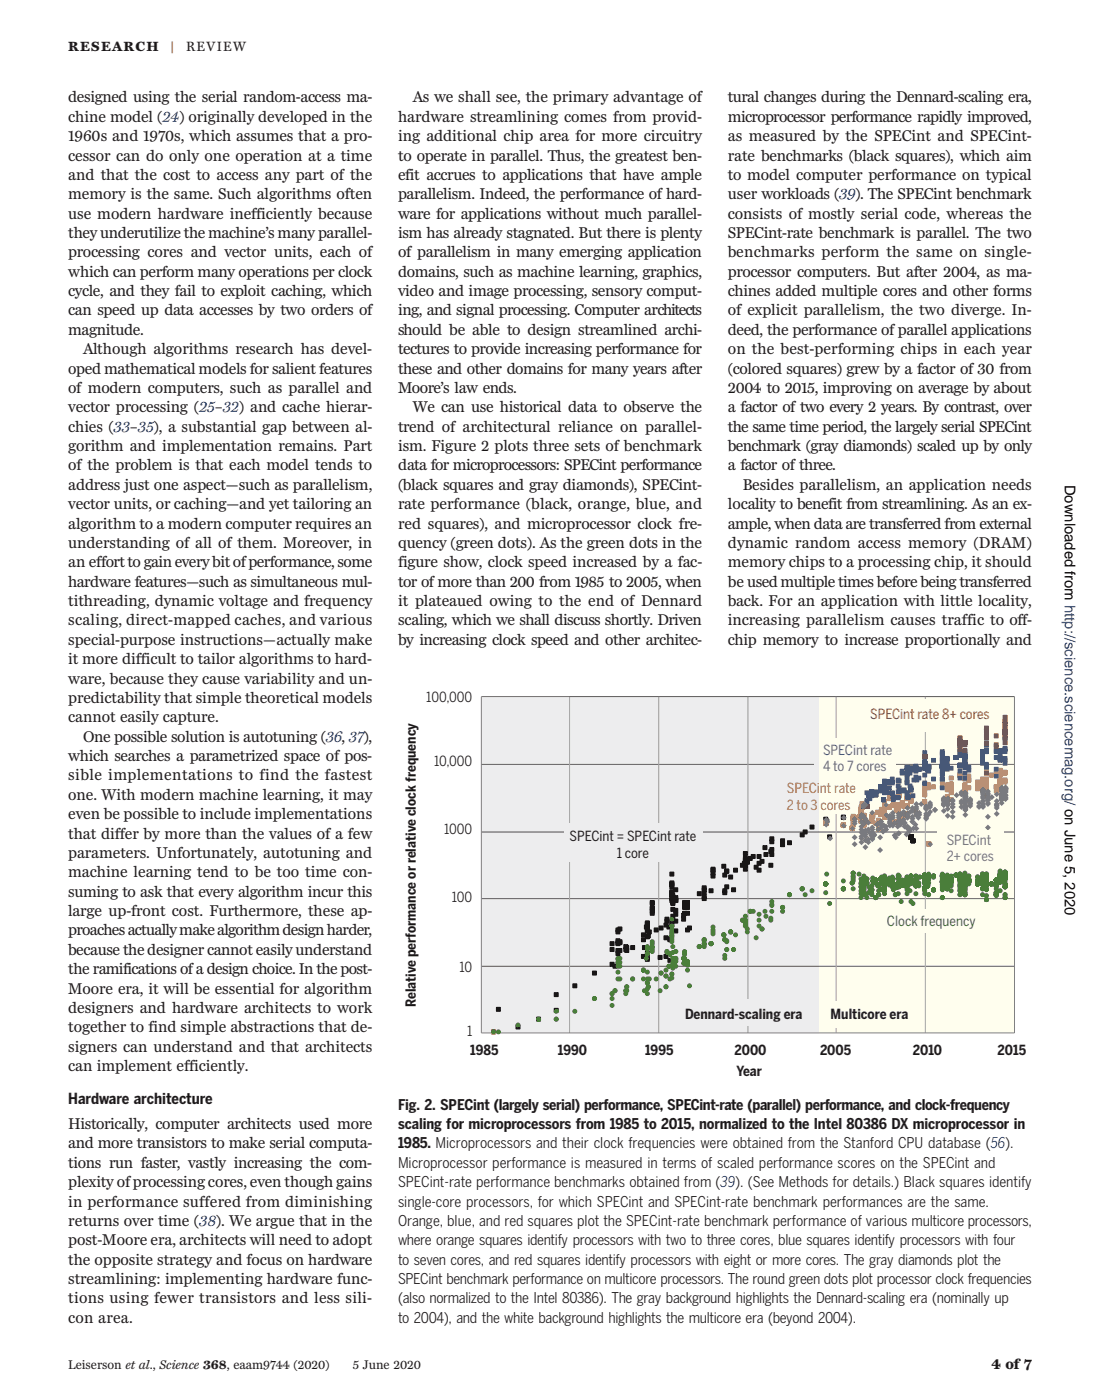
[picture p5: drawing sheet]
<svg xmlns="http://www.w3.org/2000/svg" width="210mm" height="267mm" viewBox="0 0 210 267" stroke-linecap="round" stroke-linejoin="round" font-family="sans-serif">
<defs><g id="words">
<g font-size="3.1" fill="#231f20">
<text x="13" y="19.5">designed using the serial random-access ma-</text>
<text x="13" y="23.2">chine model (24) originally developed in the</text>
<text x="75.8" y="23.2">hardware streamlining comes from provid-</text>
<text x="78.6" y="19.5">As we shall see, the primary advantage of</text>
<text x="138.7" y="19.5">tural changes during the Dennard-scaling era,</text>
<text x="138.7" y="23.2">microprocessor performance rapidly improved,</text>
<text x="13" y="26.9">1960s and 1970s, which assumes that a pro-</text>
<text x="75.8" y="26.9">ing additional chip area for more circuitry</text>
<text x="138.7" y="26.9">as measured by the SPECint and SPECint-</text>
<text x="13" y="30.6">cessor can do only one operation at a time</text>
<text x="13" y="34.3">and that the cost to access any part of the</text>
<text x="75.8" y="30.6">to operate in parallel. Thus, the greatest ben-</text>
<text x="75.8" y="34.3">efit accrues to applications that have ample</text>
<text x="138.7" y="30.6">rate benchmarks (black squares), which aim</text>
<text x="138.7" y="34.3">to model computer performance on typical</text>
<text x="13" y="38">memory is the same. Such algorithms often</text>
<text x="13" y="41.6">use modern hardware inefficiently because</text>
<text x="75.8" y="38">parallelism. Indeed, the performance of hard-</text>
<text x="75.8" y="41.6">ware for applications without much parallel-</text>
<text x="138.7" y="38">user workloads (39). The SPECint benchmark</text>
<text x="138.7" y="41.6">consists of mostly serial code, whereas the</text>
<text x="13" y="45.3">theyunderutilize the machine’s manyparallel-</text>
<text x="75.8" y="45.3">ism has already stagnated. But there is plenty</text>
<text x="138.7" y="45.3">SPECint-rate benchmark is parallel. The two</text>
<text x="13" y="49">processing cores and vector units, each of</text>
<text x="13" y="52.7">which can perform many operations per clock</text>
<text x="75.8" y="49">of parallelism in many emerging application</text>
<text x="75.8" y="52.7">domains, such as machine learning, graphics,</text>
<text x="138.7" y="49">benchmarks perform the same on single-</text>
<text x="138.7" y="52.7">processor computers. But after 2004, as ma-</text>
<text x="13" y="56.4">cycle, and they fail to exploit caching, which</text>
<text x="75.8" y="56.4">video and image processing, sensory comput-</text>
<text x="138.7" y="56.4">chines added multiple cores and other forms</text>
<text x="13" y="60.1">can speed up data accesses by two orders of</text>
<text x="13" y="63.8">magnitude.</text>
<text x="75.8" y="60.1">ing, and signal processing. Computer architects</text>
<text x="75.8" y="63.8">should be able to design streamlined archi-</text>
<text x="138.7" y="60.1">of explicit parallelism, the two diverge. In-</text>
<text x="138.7" y="63.8">deed, the performance ofparallel applications</text>
<text x="13" y="71.2">oped mathematical models for salient features</text>
<text x="15.8" y="67.5">Although algorithms research has devel-</text>
<text x="75.8" y="67.5">tectures to provide increasing performance for</text>
<text x="75.8" y="71.2">these and other domains for many years after</text>
<text x="138.7" y="67.5">on the best-performing chips in each year</text>
<text x="138.7" y="71.2">(colored squares) grew by a factor of 30 from</text>
<text x="13" y="74.9">of modern computers, such as parallel and</text>
<text x="75.8" y="74.9">Moore’s law ends.</text>
<text x="138.7" y="74.9">2004 to 2015, improving on average by about</text>
<text x="13" y="78.6">vector processing (25–32) and cache hierar-</text>
<text x="13" y="82.2">chies (33–35), a substantial gap between al-</text>
<text x="75.8" y="82.2">trend of architectural reliance on parallel-</text>
<text x="78.6" y="78.6">We can use historical data to observe the</text>
<text x="138.7" y="78.6">a factor of two every 2 years. By contrast, over</text>
<text x="138.7" y="82.2">the same time period, the largely serial SPECint</text>
<text x="13" y="85.9">gorithm and implementation remains. Part</text>
<text x="13" y="89.6">of the problem is that each model tends to</text>
<text x="75.8" y="85.9">ism. Figure 2 plots three sets of benchmark</text>
<text x="75.8" y="89.6">data for microprocessors: SPECint performance</text>
<text x="138.7" y="85.9">benchmark (gray diamonds) scaled up by only</text>
<text x="138.7" y="89.6">a factor of three.</text>
<text x="13" y="93.3">address just one aspect—such as parallelism,</text>
<text x="75.8" y="93.3">(black squares and gray diamonds), SPECint-</text>
<text x="141.5" y="93.3">Besides parallelism, an application needs</text>
<text x="13" y="97">vector units, or caching—and yet tailoring an</text>
<text x="13" y="100.7">algorithm to a modern computer requires an</text>
<text x="75.8" y="97">rate performance (black, orange, blue, and</text>
<text x="75.8" y="100.7">red squares), and microprocessor clock fre-</text>
<text x="138.7" y="97">locality to benefit from streamlining. As an ex-</text>
<text x="138.7" y="100.7">ample, when data are transferred from external</text>
<text x="13" y="104.4">understanding of all of them. Moreover, in</text>
<text x="75.8" y="104.4">quency (green dots). As the green dots in the</text>
<text x="138.7" y="104.4">dynamic random access memory (DRAM)</text>
<text x="13" y="108.1">an effortto gaineverybit ofperformance, some</text>
<text x="13" y="111.8">hardware features—such as simultaneous mul-</text>
<text x="75.8" y="108.1">figure show, clock speed increased by a fac-</text>
<text x="75.8" y="111.8">tor ofmore than 200 from 1985 to 2005, when</text>
<text x="138.7" y="108.1">memory chips to a processing chip, it should</text>
<text x="138.7" y="111.8">be usedmultipletimesbeforebeingtransferred</text>
<text x="13" y="115.5">tithreading, dynamic voltage and frequency</text>
<text x="13" y="119.1">scaling, direct-mapped caches, and various</text>
<text x="75.8" y="115.5">it plateaued owing to the end of Dennard</text>
<text x="75.8" y="119.1">scaling, which we shall discuss shortly. Driven</text>
<text x="138.7" y="115.5">back. For an application with little locality,</text>
<text x="138.7" y="119.1">increasing parallelism causes traffic to off-</text>
<text x="13" y="122.8">special-purpose instructions—actually make</text>
<text x="75.8" y="122.8">by increasing clock speed and other architec-</text>
<text x="138.7" y="122.8">chip memory to increase proportionally and</text>
<text x="13" y="126.5">it more difficult to tailor algorithms to hard-</text>
<text x="13" y="130.2">ware, because they cause variability and un-</text>
<text x="13" y="133.9">predictability that simple theoretical models</text>
<text x="13" y="137.6">cannot easily capture.</text>
<text x="15.8" y="141.3">One possible solution is autotuning (36, 37),</text>
<text x="13" y="145">which searches a parametrized space of pos-</text>
<text x="13" y="148.7">sible implementations to find the fastest</text>
<text x="13" y="152.4">one. With modern machine learning, it may</text>
<text x="13" y="156">even be possible to include implementations</text>
<text x="13" y="159.7">that differ by more than the values of a few</text>
<text x="13" y="163.4">parameters. Unfortunately, autotuning and</text>
<text x="13" y="167.1">machine learning tend to be too time con-</text>
<text x="13" y="170.8">suming to ask that every algorithm incur this</text>
<text x="13" y="174.5">large up-front cost. Furthermore, these ap-</text>
<text x="13" y="178.2">proachesactuallymakealgorithmdesignharder,</text>
<text x="13" y="181.9">because the designer cannot easilyunderstand</text>
<text x="13" y="185.6">the ramifications ofa design choice. In the post-</text>
<text x="13" y="189.3">Moore era, it will be essential for algorithm</text>
<text x="13" y="193">designers and hardware architects to work</text>
<text x="13" y="196.6">together to find simple abstractions that de-</text>
<text x="13" y="200.3">signers can understand and that architects</text>
<text x="13" y="204">can implement efficiently.</text>
<text x="13" y="215.1">Historically, computer architects used more</text>
<text x="13" y="218.8">and more transistors to make serial computa-</text>
<text x="13" y="222.5">tions run faster, vastly increasing the com-</text>
<text x="13" y="226.2">plexityofprocessing cores, even though gains</text>
<text x="13" y="229.9">in performance suffered from diminishing</text>
<text x="13" y="233.5">returns over time (38). We argue that in the</text>
<text x="13" y="237.2">post-Moore era, architects will need to adopt</text>
<text x="13" y="240.9">the opposite strategy and focus on hardware</text>
<text x="13" y="244.6">streamlining: implementing hardware func-</text>
<text x="13" y="248.3">tions using fewer transistors and less sili-</text>
<text x="13" y="252">con area.</text>
</g>
<text font-size="2.9" fill="#231f20" x="13" y="210.3">Hardware architecture</text>
<text font-size="2.8" x="202.8" y="92.3" transform="rotate(90 202.8 92.3)">Downloaded from http://science.sciencemag.org/ on June 5, 2020</text>
<g font-size="2.8" fill="#231f20">
<text x="75.8" y="211.4">Fig. 2. SPECint (largely serial) performance, SPECint-rate (parallel) performance, and clock-frequency</text>
<text x="75.8" y="215.1">scaling for microprocessors from 1985 to 2015, normalized to the Intel 80386 DX microprocessor in</text>
<text x="75.8" y="218.8">1985. Microprocessors and their clock frequencies were obtained from the Stanford CPU database (56).</text>
<text x="75.8" y="222.5">Microprocessor performance is measured in terms of scaled performance scores on the SPECint and</text>
<text x="75.8" y="226.2">SPECint-rate performance benchmarks obtained from (39). (See Methods for details.) Black squares identify</text>
<text x="75.8" y="229.9">single-core processors, for which SPECint and SPECint-rate benchmark performances are the same.</text>
<text x="75.8" y="233.5">Orange, blue, and red squares plot the SPECint-rate benchmark performance of various multicore processors,</text>
<text x="75.8" y="237.2">where orange squares identify processors with two to three cores, blue squares identify processors with four</text>
<text x="75.8" y="240.9">to seven cores, and red squares identify processors with eight or more cores. The gray diamonds plot the</text>
<text x="75.8" y="244.6">SPECint benchmark performance on multicore processors. The round green dots plot processor clock frequencies</text>
<text x="75.8" y="248.3">(also normalized to the Intel 80386). The gray background highlights the Dennard-scaling era (nominally up</text>
<text x="75.8" y="252">to 2004), and the white background highlights the multicore era (beyond 2004).</text>
<text x="188.9" y="260.9">4 of7</text>
</g>
<g font-size="2.6" fill="#231f20">
<text x="13" y="9.6">RESEARCH</text>
<text x="35.4" y="9.6">REVIEW</text>
<text x="81.2" y="133.8">100,000</text>
<text x="82.7" y="146">10,000</text>
<text x="84.6" y="159">1000</text>
<text x="108.5" y="160.3">SPECint = SPECint rate</text>
<text x="117.5" y="163.4">1 core</text>
<text x="86.1" y="171.8">100</text>
<text x="87.5" y="185.1">10</text>
<text x="79.2" y="191.9" transform="rotate(-90 79.2 191.9)">Relative performance or relative clock frequency</text>
<text x="89" y="197.4">1</text>
<text x="130.5" y="194.1">Dennard-scaling era</text>
<text x="158.2" y="194.1">Multicore era</text>
<text x="89.6" y="201">1985</text>
<text x="106.3" y="201">1990</text>
<text x="122.9" y="201">1995</text>
<text x="139.9" y="201">2000</text>
<text x="156.2" y="201">2005</text>
<text x="173.9" y="201">2010</text>
<text x="190" y="201">2015</text>
<text x="140.3" y="204.9">Year</text>
</g>
<text font-size="2.6" fill="#c4151c" x="32.4" y="9.6">|</text>
<text font-size="2.6" fill="#bc1e24" x="165.8" y="137">SPECint rate 8+ cores</text>
<g font-size="2.6" fill="#3e6cb4">
<text x="156.8" y="143.8">SPECint rate</text>
<text x="156.8" y="146.9">4 to 7 cores</text>
</g>
<g font-size="2.6" fill="#eb7923">
<text x="149.9" y="151.1">SPECint rate</text>
<text x="149.9" y="154.3">2 to 3 cores</text>
</g>
<g font-size="2.6" fill="#7a7a7b">
<text x="180.3" y="160.9">SPECint</text>
<text x="180.3" y="164.1">2+ cores</text>
</g>
<text font-size="2.6" fill="#4a7e3a" x="169" y="176.5">Clock frequency</text>
<g font-size="2.5" fill="#231f20">
<text x="13" y="260.9">Leiserson et al., Science 368, eaam9744 (2020)</text>
<text x="67.2" y="260.9">5 June 2020</text>
</g>
</g></defs>
<path d="M91.7 132.6h101.6v.2h-101.6zM91.7 145.5h101.6v.2h-101.6zM91.7 158.4h101.6v.2h-101.6zM91.7 171.1h101.6v.2h-101.6zM91.7 184h101.6v.2h-101.6z" fill="#303030"/>
<path d="M193.2 132.7h.1v64.1h-.1zM176.2 132.7h.2v64.1h-.2zM159.2 132.7h.2v64.1h-.2zM142.4 132.7h.2v64.1h-.2zM125.4 132.7h.2v64.1h-.2zM108.4 132.7h.2v64.1h-.2z" fill="#858484"/>
<path d="M108.6 132.8h16.8v12.7h-16.8zM125.6 132.8h16.8v12.7h-16.8zM142.6 132.8h13.4v12.7h-13.4zM108.6 145.7h16.8v12.7h-16.8zM125.6 145.7h16.8v12.7h-16.8zM142.6 145.7h13.4v12.7h-13.4zM108.6 158.6h16.8v12.5h-16.8zM125.6 158.6h16.8v12.5h-16.8zM142.6 158.6h13.4v12.5h-13.4zM108.6 171.3h16.8v12.7h-16.8zM125.6 171.3h16.8v12.7h-16.8zM142.6 171.3h13.4v12.7h-13.4zM91.6 132.8h16.8h-16.8h16.8v12.7h-16.7v.2h16.7v12.7h-16.7v.2h16.7v12.5h-16.7v.2h16.7v12.7h-16.7v.2h16.7v12.6h.2v-12.6h16.8v12.6h.2v-12.6h16.8v12.6h.2v-12.6h13.4v12.7h-64.4z" fill="#ededee"/>
<path d="M91.7 145.5h16.7v.2h-16.7zM108.6 145.5h16.8v.2h-16.8zM125.6 145.5h16.8v.2h-16.8zM142.6 145.5h13.4v.2h-13.4zM91.7 158.4h16.7v.2h-16.7zM108.6 158.4h16.8v.2h-16.8zM125.6 158.4h16.8v.2h-16.8zM142.6 158.4h13.4v.2h-13.4zM91.7 171.1h16.7v.2h-16.7zM108.6 171.1h16.8v.2h-16.8zM125.6 171.1h16.8v.2h-16.8zM142.6 171.1h13.4v.2h-13.4zM91.7 184h16.7v.2h-16.7zM108.6 184h16.8v.2h-16.8zM125.6 184h16.8v.2h-16.8zM142.6 184h13.4v.2h-13.4z" fill="#77726f"/>
<path d="M108.4 132.8h.2v64h-.2zM125.4 132.8h.2v64h-.2zM142.4 132.8h.2v64h-.2z" fill="#aeaaa6"/>
<path d="M156 132.8h3.2v12.7h-3.2zM159.4 132.8h16.8v12.7h-16.8zM176.4 132.8h16.8v12.7h-16.8zM156 145.7h3.2v12.7h-3.2zM159.4 145.7h16.8v12.7h-16.8zM176.4 145.7h16.8v12.7h-16.8zM156 158.6h3.2v12.5h-3.2zM159.4 158.6h16.8v12.5h-16.8zM176.4 158.6h16.8v12.5h-16.8zM156 171.3h3.2v12.7h-3.2zM159.4 171.3h16.8v12.7h-16.8zM176.4 171.3h16.8v12.7h-16.8zM156 184.2h3.2v12.6h.2v-12.6h16.8v12.6h.2v-12.6h16.8v12.7h-37.2z" fill="#fffeee"/>
<path d="M156 145.5h3.2v.2h-3.2zM159.4 145.5h16.8v.2h-16.8zM176.4 145.5h16.8v.2h-16.8zM156 158.4h3.2v.2h-3.2zM159.4 158.4h16.8v.2h-16.8zM176.4 158.4h16.8v.2h-16.8zM156 171.1h3.2v.2h-3.2zM159.4 171.1h16.8v.2h-16.8zM176.4 171.1h16.8v.2h-16.8zM156 184h3.2v.2h-3.2zM159.4 184h16.8v.2h-16.8zM176.4 184h16.8v.2h-16.8z" fill="#807b76"/>
<path d="M159.2 132.8h.2v64h-.2zM176.2 132.8h.2v64h-.2zM193.2 132.8v64z" fill="#bab7b0"/>
<path d="M91.7 132.7v64.1h101.6v-64.1" fill="none" stroke="#858484" stroke-width=".19"/>
<path d="M173.5 159.8h.8v.7h-.8z" fill="#010202"/>
<path d="M173.5 159.8h.8v.7h-.8z" fill="none" stroke="#010202" stroke-width=".19"/>
<path d="M173.5 159.8h.8v.7h-.8z" fill="#010202"/>
<path d="M173.5 159.8h.8v.7h-.8z" fill="none" stroke="#010202" stroke-width=".19"/>
<path d="M173.5 159.8h.8v.7h-.8z" fill="#010202"/>
<path d="M173.5 159.8h.8v.7h-.8z" fill="none" stroke="#010202" stroke-width=".19"/>
<path d="M173.5 159.8h.8v.7h-.8z" fill="#010202"/>
<path d="M173.5 159.8h.8v.7h-.8z" fill="none" stroke="#010202" stroke-width=".19"/>
<path d="M173.2 159h.7v.8h-.7z" fill="#010202"/>
<path d="M173.2 159h.7v.8h-.7z" fill="none" stroke="#010202" stroke-width=".19"/>
<path d="M173.2 159h.7v.8h-.7z" fill="#010202"/>
<path d="M173.2 159h.7v.8h-.7z" fill="none" stroke="#010202" stroke-width=".19"/>
<path d="M173.2 159h.7v.8h-.7z" fill="#010202"/>
<path d="M173.2 159h.7v.8h-.7z" fill="none" stroke="#010202" stroke-width=".19"/>
<path d="M173.2 159h.7v.8h-.7z" fill="#010202"/>
<path d="M173.2 159h.7v.8h-.7z" fill="none" stroke="#010202" stroke-width=".19"/>
<path d="M173.2 159h.7v.8h-.7z" fill="#010202"/>
<path d="M173.2 159h.7v.8h-.7z" fill="none" stroke="#010202" stroke-width=".19"/>
<path d="M173.2 159h.7v.8h-.7z" fill="#010202"/>
<path d="M173.2 159h.7v.8h-.7z" fill="none" stroke="#010202" stroke-width=".19"/>
<path d="M173.2 159h.7v.8h-.7z" fill="#010202"/>
<path d="M173.2 159h.7v.8h-.7z" fill="none" stroke="#010202" stroke-width=".19"/>
<path d="M173.2 159h.7v.8h-.7z" fill="#010202"/>
<path d="M173.2 159h.7v.8h-.7z" fill="none" stroke="#010202" stroke-width=".19"/>
<path d="M173.2 159h.7v.8h-.7z" fill="#010202"/>
<path d="M173.2 159h.7v.8h-.7z" fill="none" stroke="#010202" stroke-width=".19"/>
<path d="M173.2 159h.7v.8h-.7z" fill="#010202"/>
<path d="M173.2 159h.7v.8h-.7z" fill="none" stroke="#010202" stroke-width=".19"/>
<path d="M173.2 159h.7v.8h-.7z" fill="#010202"/>
<path d="M173.2 159h.7v.8h-.7z" fill="none" stroke="#010202" stroke-width=".19"/>
<path d="M173.2 159h.7v.8h-.7z" fill="#010202"/>
<path d="M173.2 159h.7v.8h-.7z" fill="none" stroke="#010202" stroke-width=".19"/>
<path d="M173.2 159h.7v.8h-.7z" fill="#010202"/>
<path d="M173.2 159h.7v.8h-.7z" fill="none" stroke="#010202" stroke-width=".19"/>
<path d="M173.2 159h.7v.8h-.7z" fill="#010202"/>
<path d="M173.2 159h.7v.8h-.7z" fill="none" stroke="#010202" stroke-width=".19"/>
<path d="M173.2 159h.7v.8h-.7z" fill="#010202"/>
<path d="M173.2 159h.7v.8h-.7z" fill="none" stroke="#010202" stroke-width=".19"/>
<path d="M173.2 159h.7v.8h-.7z" fill="#010202"/>
<path d="M173.2 159h.7v.8h-.7z" fill="none" stroke="#010202" stroke-width=".19"/>
<path d="M173.2 159h.7v.8h-.7z" fill="#010202"/>
<path d="M173.2 159h.7v.8h-.7z" fill="none" stroke="#010202" stroke-width=".19"/>
<path d="M173.2 159h.7v.8h-.7z" fill="#010202"/>
<path d="M173.2 159h.7v.8h-.7z" fill="none" stroke="#010202" stroke-width=".19"/>
<path d="M173.2 159h.7v.8h-.7z" fill="#010202"/>
<path d="M173.2 159h.7v.8h-.7z" fill="none" stroke="#010202" stroke-width=".19"/>
<path d="M173.2 159h.7v.8h-.7z" fill="#010202"/>
<path d="M173.2 159h.7v.8h-.7z" fill="none" stroke="#010202" stroke-width=".19"/>
<path d="M173.2 159h.7v.8h-.7z" fill="#010202"/>
<path d="M173.2 159h.7v.8h-.7z" fill="none" stroke="#010202" stroke-width=".19"/>
<path d="M173.2 159h.7v.8h-.7z" fill="#010202"/>
<path d="M173.2 159h.7v.8h-.7z" fill="none" stroke="#010202" stroke-width=".19"/>
<path d="M173.2 159h.7v.8h-.7z" fill="#010202"/>
<path d="M173.2 159h.7v.8h-.7z" fill="none" stroke="#010202" stroke-width=".19"/>
<path d="M173.2 159h.7v.8h-.7z" fill="#010202"/>
<path d="M173.2 159h.7v.8h-.7z" fill="none" stroke="#010202" stroke-width=".19"/>
<path d="M173.2 159h.7v.8h-.7z" fill="#010202"/>
<path d="M173.2 159h.7v.8h-.7z" fill="none" stroke="#010202" stroke-width=".19"/>
<path d="M173.2 159h.7v.8h-.7z" fill="#010202"/>
<path d="M173.2 159h.7v.8h-.7z" fill="none" stroke="#010202" stroke-width=".19"/>
<path d="M173.2 159h.7v.8h-.7z" fill="#010202"/>
<path d="M173.2 159h.7v.8h-.7z" fill="none" stroke="#010202" stroke-width=".19"/>
<path d="M173.2 159h.7v.8h-.7z" fill="#010202"/>
<path d="M173.2 159h.7v.8h-.7z" fill="none" stroke="#010202" stroke-width=".19"/>
<path d="M173.2 159h.7v.8h-.7z" fill="#010202"/>
<path d="M173.2 159h.7v.8h-.7z" fill="none" stroke="#010202" stroke-width=".19"/>
<path d="M173.2 159h.7v.8h-.7z" fill="#010202"/>
<path d="M173.2 159h.7v.8h-.7z" fill="none" stroke="#010202" stroke-width=".19"/>
<path d="M173.2 159h.7v.8h-.7z" fill="#010202"/>
<path d="M173.2 159h.7v.8h-.7z" fill="none" stroke="#010202" stroke-width=".19"/>
<path d="M173.2 159h.7v.8h-.7z" fill="#010202"/>
<path d="M173.2 159h.7v.8h-.7z" fill="none" stroke="#010202" stroke-width=".19"/>
<path d="M173.2 159h.7v.8h-.7z" fill="#010202"/>
<path d="M173.2 159h.7v.8h-.7z" fill="none" stroke="#010202" stroke-width=".19"/>
<path d="M173.2 159h.7v.8h-.7z" fill="#010202"/>
<path d="M173.2 159h.7v.8h-.7z" fill="none" stroke="#010202" stroke-width=".19"/>
<path d="M173.2 159h.7v.8h-.7z" fill="#010202"/>
<path d="M173.2 159h.7v.8h-.7z" fill="none" stroke="#010202" stroke-width=".19"/>
<path d="M173.2 159h.7v.8h-.7z" fill="#010202"/>
<path d="M173.2 159h.7v.8h-.7z" fill="none" stroke="#010202" stroke-width=".19"/>
<path d="M173.2 159h.7v.8h-.7z" fill="#010202"/>
<path d="M173.2 159h.7v.8h-.7z" fill="none" stroke="#010202" stroke-width=".19"/>
<path d="M173.2 159h.7v.8h-.7z" fill="#010202"/>
<path d="M173.2 159h.7v.8h-.7z" fill="none" stroke="#010202" stroke-width=".19"/>
<path d="M173.2 159h.7v.8h-.7z" fill="#010202"/>
<path d="M173.2 159h.7v.8h-.7z" fill="none" stroke="#010202" stroke-width=".19"/>
<path d="M173.2 159h.7v.8h-.7z" fill="#010202"/>
<path d="M173.2 159h.7v.8h-.7z" fill="none" stroke="#010202" stroke-width=".19"/>
<path d="M173.2 159h.7v.8h-.7z" fill="#010202"/>
<path d="M173.2 159h.7v.8h-.7z" fill="none" stroke="#010202" stroke-width=".19"/>
<path d="M173.2 159h.7v.8h-.7z" fill="#010202"/>
<path d="M173.2 159h.7v.8h-.7z" fill="none" stroke="#010202" stroke-width=".19"/>
<path d="M160.3 155.3h.7v.8h-.7z" fill="#010202"/>
<path d="M160.3 155.3h.7v.8h-.7z" fill="none" stroke="#010202" stroke-width=".19"/>
<path d="M160.3 155.3h.7v.8h-.7z" fill="#010202"/>
<path d="M160.3 155.3h.7v.8h-.7z" fill="none" stroke="#010202" stroke-width=".19"/>
<path d="M157.7 159h.7v.8h-.7z" fill="#010202"/>
<path d="M157.7 159h.7v.8h-.7z" fill="none" stroke="#010202" stroke-width=".19"/>
<path d="M157.1 156.1h.8v.7h-.8z" fill="#010202"/>
<path d="M157.1 156.1h.8v.7h-.8z" fill="none" stroke="#010202" stroke-width=".19"/>
<path d="M157.1 156.1h.8v.7h-.8z" fill="#010202"/>
<path d="M157.1 156.1h.8v.7h-.8z" fill="none" stroke="#010202" stroke-width=".19"/>
<path d="M156.9 155.7h.8v.7h-.8z" fill="#010202"/>
<path d="M156.9 155.7h.8v.7h-.8z" fill="none" stroke="#010202" stroke-width=".19"/>
<path d="M154.3 157.2h.8v.7h-.8z" fill="#010202"/>
<path d="M154.3 157.2h.8v.7h-.8z" fill="none" stroke="#010202" stroke-width=".19"/>
<path d="M153 158.1h.7v.8h-.7z" fill="#010202"/>
<path d="M153 158.1h.7v.8h-.7z" fill="none" stroke="#010202" stroke-width=".19"/>
<path d="M152.4 158.7h.8v.7h-.8z" fill="#010202"/>
<path d="M152.4 158.7h.8v.7h-.8z" fill="none" stroke="#010202" stroke-width=".19"/>
<path d="M150 160.2h.8v.7h-.8z" fill="#010202"/>
<path d="M150 160.2h.8v.7h-.8z" fill="none" stroke="#010202" stroke-width=".19"/>
<path d="M148.7 160.5h.8v.8h-.8z" fill="#010202"/>
<path d="M148.7 160.5h.8v.8h-.8z" fill="none" stroke="#010202" stroke-width=".19"/>
<path d="M148.7 159.8h.8v.7h-.8z" fill="#010202"/>
<path d="M148.7 159.8h.8v.7h-.8z" fill="none" stroke="#010202" stroke-width=".19"/>
<path d="M146.7 162.4h.7v.8h-.7z" fill="#010202"/>
<path d="M146.7 162.4h.7v.8h-.7z" fill="none" stroke="#010202" stroke-width=".19"/>
<path d="M146.7 161.5h.7v.7h-.7z" fill="#010202"/>
<path d="M146.7 161.5h.7v.7h-.7z" fill="none" stroke="#010202" stroke-width=".19"/>
<path d="M146.7 160h.7v.7h-.7z" fill="#010202"/>
<path d="M146.7 160h.7v.7h-.7z" fill="none" stroke="#010202" stroke-width=".19"/>
<path d="M146.7 159.4h.7v.8h-.7z" fill="#010202"/>
<path d="M146.7 159.4h.7v.8h-.7z" fill="none" stroke="#010202" stroke-width=".19"/>
<path d="M146.5 161.8h.7v.8h-.7z" fill="#010202"/>
<path d="M146.5 161.8h.7v.8h-.7z" fill="none" stroke="#010202" stroke-width=".19"/>
<path d="M146.5 164.5h.7v.7h-.7z" fill="#010202"/>
<path d="M146.5 164.5h.7v.7h-.7z" fill="none" stroke="#010202" stroke-width=".19"/>
<path d="M145.5 162.4h.8v.8h-.8z" fill="#010202"/>
<path d="M145.5 162.4h.8v.8h-.8z" fill="none" stroke="#010202" stroke-width=".19"/>
<path d="M145.3 161.1h.8v.7h-.8z" fill="#010202"/>
<path d="M145.3 161.1h.8v.7h-.8z" fill="none" stroke="#010202" stroke-width=".19"/>
<path d="M144.8 163.7h.7v.8h-.7z" fill="#010202"/>
<path d="M144.8 163.7h.7v.8h-.7z" fill="none" stroke="#010202" stroke-width=".19"/>
<path d="M144.2 165.4h.8v.7h-.8z" fill="#010202"/>
<path d="M144.2 165.4h.8v.7h-.8z" fill="none" stroke="#010202" stroke-width=".19"/>
<path d="M144.2 164.1h.8v.7h-.8z" fill="#010202"/>
<path d="M144.2 164.1h.8v.7h-.8z" fill="none" stroke="#010202" stroke-width=".19"/>
<path d="M144.2 162.8h.8v.7h-.8z" fill="#010202"/>
<path d="M144.2 162.8h.8v.7h-.8z" fill="none" stroke="#010202" stroke-width=".19"/>
<path d="M143.7 164.8h.7v.8h-.7z" fill="#010202"/>
<path d="M143.7 164.8h.7v.8h-.7z" fill="none" stroke="#010202" stroke-width=".19"/>
<path d="M143.1 162.8h.8v.7h-.8z" fill="#010202"/>
<path d="M143.1 162.8h.8v.7h-.8z" fill="none" stroke="#010202" stroke-width=".19"/>
<path d="M142.5 163.2h.8v.7h-.8z" fill="#010202"/>
<path d="M142.5 163.2h.8v.7h-.8z" fill="none" stroke="#010202" stroke-width=".19"/>
<path d="M142 163.9h.7v.7h-.7z" fill="#010202"/>
<path d="M142 163.9h.7v.7h-.7z" fill="none" stroke="#010202" stroke-width=".19"/>
<path d="M142 163.7h.7v.8h-.7z" fill="#010202"/>
<path d="M142 163.7h.7v.8h-.7z" fill="none" stroke="#010202" stroke-width=".19"/>
<path d="M141.6 164.5h.8v.7h-.8z" fill="#010202"/>
<path d="M141.6 164.5h.8v.7h-.8z" fill="none" stroke="#010202" stroke-width=".19"/>
<path d="M141.6 163.5h.8v.8h-.8z" fill="#010202"/>
<path d="M141.6 163.5h.8v.8h-.8z" fill="none" stroke="#010202" stroke-width=".19"/>
<path d="M141.6 163.9h.8v.7h-.8z" fill="#010202"/>
<path d="M141.6 163.9h.8v.7h-.8z" fill="none" stroke="#010202" stroke-width=".19"/>
<path d="M141.6 164.3h.8v.7h-.8z" fill="#010202"/>
<path d="M141.6 164.3h.8v.7h-.8z" fill="none" stroke="#010202" stroke-width=".19"/>
<path d="M141.6 163.2h.8v.7h-.8z" fill="#010202"/>
<path d="M141.6 163.2h.8v.7h-.8z" fill="none" stroke="#010202" stroke-width=".19"/>
<path d="M141.6 162.2h.8v.8h-.8z" fill="#010202"/>
<path d="M141.6 162.2h.8v.8h-.8z" fill="none" stroke="#010202" stroke-width=".19"/>
<path d="M141.6 165.2h.8v.8h-.8z" fill="#010202"/>
<path d="M141.6 165.2h.8v.8h-.8z" fill="none" stroke="#010202" stroke-width=".19"/>
<path d="M141.4 164.1h.8v.7h-.8z" fill="#010202"/>
<path d="M141.4 164.1h.8v.7h-.8z" fill="none" stroke="#010202" stroke-width=".19"/>
<path d="M141.1 164.5h.7v.7h-.7z" fill="#010202"/>
<path d="M141.1 164.5h.7v.7h-.7z" fill="none" stroke="#010202" stroke-width=".19"/>
<path d="M139.7 165.4h.8v.7h-.8z" fill="#010202"/>
<path d="M139.7 165.4h.8v.7h-.8z" fill="none" stroke="#010202" stroke-width=".19"/>
<path d="M139.4 169.1h.7v.8h-.7z" fill="#010202"/>
<path d="M139.4 169.1h.7v.8h-.7z" fill="none" stroke="#010202" stroke-width=".19"/>
<path d="M138.8 166.7h.8v.7h-.8z" fill="#010202"/>
<path d="M138.8 166.7h.8v.7h-.8z" fill="none" stroke="#010202" stroke-width=".19"/>
<path d="M138.1 168.6h.7v.7h-.7z" fill="#010202"/>
<path d="M138.1 168.6h.7v.7h-.7z" fill="none" stroke="#010202" stroke-width=".19"/>
<path d="M138.1 165.6h.7v.7h-.7z" fill="#010202"/>
<path d="M138.1 165.6h.7v.7h-.7z" fill="none" stroke="#010202" stroke-width=".19"/>
<path d="M138.1 165.6h.7v.7h-.7z" fill="#010202"/>
<path d="M138.1 165.6h.7v.7h-.7z" fill="none" stroke="#010202" stroke-width=".19"/>
<path d="M137.7 169.7h.7v.7h-.7z" fill="#010202"/>
<path d="M137.7 169.7h.7v.7h-.7z" fill="none" stroke="#010202" stroke-width=".19"/>
<path d="M137.7 169.3h.7v.8h-.7z" fill="#010202"/>
<path d="M137.7 169.3h.7v.8h-.7z" fill="none" stroke="#010202" stroke-width=".19"/>
<path d="M137.7 166.3h.7v.8h-.7z" fill="#010202"/>
<path d="M137.7 166.3h.7v.8h-.7z" fill="none" stroke="#010202" stroke-width=".19"/>
<path d="M137.5 164.6h.7v.8h-.7z" fill="#010202"/>
<path d="M137.5 164.6h.7v.8h-.7z" fill="none" stroke="#010202" stroke-width=".19"/>
<path d="M135.4 166.5h.8v.8h-.8z" fill="#010202"/>
<path d="M135.4 166.5h.8v.8h-.8z" fill="none" stroke="#010202" stroke-width=".19"/>
<path d="M135.4 165.2h.8v.8h-.8z" fill="#010202"/>
<path d="M135.4 165.2h.8v.8h-.8z" fill="none" stroke="#010202" stroke-width=".19"/>
<path d="M135.4 166h.8v.7h-.8z" fill="#010202"/>
<path d="M135.4 166h.8v.7h-.8z" fill="none" stroke="#010202" stroke-width=".19"/>
<path d="M135.4 165.4h.8v.7h-.8z" fill="#010202"/>
<path d="M135.4 165.4h.8v.7h-.8z" fill="none" stroke="#010202" stroke-width=".19"/>
<path d="M135.1 169.3h.7v.8h-.7z" fill="#010202"/>
<path d="M135.1 169.3h.7v.8h-.7z" fill="none" stroke="#010202" stroke-width=".19"/>
<path d="M133.8 170.8h.7v.8h-.7z" fill="#010202"/>
<path d="M133.8 170.8h.7v.8h-.7z" fill="none" stroke="#010202" stroke-width=".19"/>
<path d="M133.8 170.4h.7v.8h-.7z" fill="#010202"/>
<path d="M133.8 170.4h.7v.8h-.7z" fill="none" stroke="#010202" stroke-width=".19"/>
<path d="M133.8 169.1h.7v.8h-.7z" fill="#010202"/>
<path d="M133.8 169.1h.7v.8h-.7z" fill="none" stroke="#010202" stroke-width=".19"/>
<path d="M133.8 169.7h.7v.7h-.7z" fill="#010202"/>
<path d="M133.8 169.7h.7v.7h-.7z" fill="none" stroke="#010202" stroke-width=".19"/>
<path d="M133.8 168.8h.7v.7h-.7z" fill="#010202"/>
<path d="M133.8 168.8h.7v.7h-.7z" fill="none" stroke="#010202" stroke-width=".19"/>
<path d="M132.8 169.9h.8v.7h-.8z" fill="#010202"/>
<path d="M132.8 169.9h.8v.7h-.8z" fill="none" stroke="#010202" stroke-width=".19"/>
<path d="M131 176.4h.7v.8h-.7z" fill="#010202"/>
<path d="M131 176.4h.7v.8h-.7z" fill="none" stroke="#010202" stroke-width=".19"/>
<path d="M130.6 176.8h.7v.7h-.7z" fill="#010202"/>
<path d="M130.6 176.8h.7v.7h-.7z" fill="none" stroke="#010202" stroke-width=".19"/>
<path d="M130.6 173.6h.7v.8h-.7z" fill="#010202"/>
<path d="M130.6 173.6h.7v.8h-.7z" fill="none" stroke="#010202" stroke-width=".19"/>
<path d="M130.6 172.5h.7v.7h-.7z" fill="#010202"/>
<path d="M130.6 172.5h.7v.7h-.7z" fill="none" stroke="#010202" stroke-width=".19"/>
<path d="M130.6 171.6h.7v.7h-.7z" fill="#010202"/>
<path d="M130.6 171.6h.7v.7h-.7z" fill="none" stroke="#010202" stroke-width=".19"/>
<path d="M130 173.6h.8v.8h-.8z" fill="#010202"/>
<path d="M130 173.6h.8v.8h-.8z" fill="none" stroke="#010202" stroke-width=".19"/>
<path d="M130 172.5h.8v.7h-.8z" fill="#010202"/>
<path d="M130 172.5h.8v.7h-.8z" fill="none" stroke="#010202" stroke-width=".19"/>
<path d="M130 171.9h.8v.8h-.8z" fill="#010202"/>
<path d="M130 171.9h.8v.8h-.8z" fill="none" stroke="#010202" stroke-width=".19"/>
<path d="M130 171.9h.8v.8h-.8z" fill="#010202"/>
<path d="M130 171.9h.8v.8h-.8z" fill="none" stroke="#010202" stroke-width=".19"/>
<path d="M130 171.6h.8v.7h-.8z" fill="#010202"/>
<path d="M130 171.6h.8v.7h-.8z" fill="none" stroke="#010202" stroke-width=".19"/>
<path d="M129.8 174.7h.8v.8h-.8z" fill="#010202"/>
<path d="M129.8 174.7h.8v.8h-.8z" fill="none" stroke="#010202" stroke-width=".19"/>
<path d="M129.8 174h.8v.7h-.8z" fill="#010202"/>
<path d="M129.8 174h.8v.7h-.8z" fill="none" stroke="#010202" stroke-width=".19"/>
<path d="M128.4 171.2h.7v.7h-.7z" fill="#010202"/>
<path d="M128.4 171.2h.7v.7h-.7z" fill="none" stroke="#010202" stroke-width=".19"/>
<path d="M128.4 171.2h.7v.7h-.7z" fill="#010202"/>
<path d="M128.4 171.2h.7v.7h-.7z" fill="none" stroke="#010202" stroke-width=".19"/>
<path d="M128.4 171h.7v.7h-.7z" fill="#010202"/>
<path d="M128.4 171h.7v.7h-.7z" fill="none" stroke="#010202" stroke-width=".19"/>
<path d="M128.4 170.6h.7v.8h-.7z" fill="#010202"/>
<path d="M128.4 170.6h.7v.8h-.7z" fill="none" stroke="#010202" stroke-width=".19"/>
<path d="M128.4 169.1h.7v.8h-.7z" fill="#010202"/>
<path d="M128.4 169.1h.7v.8h-.7z" fill="none" stroke="#010202" stroke-width=".19"/>
<path d="M128.4 177h.7v.7h-.7z" fill="#010202"/>
<path d="M128.4 177h.7v.7h-.7z" fill="none" stroke="#010202" stroke-width=".19"/>
<path d="M128.4 175.1h.7v.7h-.7z" fill="#010202"/>
<path d="M128.4 175.1h.7v.7h-.7z" fill="none" stroke="#010202" stroke-width=".19"/>
<path d="M128.4 173.8h.7v.7h-.7z" fill="#010202"/>
<path d="M128.4 173.8h.7v.7h-.7z" fill="none" stroke="#010202" stroke-width=".19"/>
<path d="M128.4 173h.7v.8h-.7z" fill="#010202"/>
<path d="M128.4 173h.7v.8h-.7z" fill="none" stroke="#010202" stroke-width=".19"/>
<path d="M127.8 171h.7v.7h-.7z" fill="#010202"/>
<path d="M127.8 171h.7v.7h-.7z" fill="none" stroke="#010202" stroke-width=".19"/>
<path d="M127.8 170.2h.7v.8h-.7z" fill="#010202"/>
<path d="M127.8 170.2h.7v.8h-.7z" fill="none" stroke="#010202" stroke-width=".19"/>
<path d="M127.8 171.7h.7v.8h-.7z" fill="#010202"/>
<path d="M127.8 171.7h.7v.8h-.7z" fill="none" stroke="#010202" stroke-width=".19"/>
<path d="M127.8 174.9h.7v.8h-.7z" fill="#010202"/>
<path d="M127.8 174.9h.7v.8h-.7z" fill="none" stroke="#010202" stroke-width=".19"/>
<path d="M127.8 174.2h.7v.7h-.7z" fill="#010202"/>
<path d="M127.8 174.2h.7v.7h-.7z" fill="none" stroke="#010202" stroke-width=".19"/>
<path d="M127.8 172.9h.7v.7h-.7z" fill="#010202"/>
<path d="M127.8 172.9h.7v.7h-.7z" fill="none" stroke="#010202" stroke-width=".19"/>
<path d="M127.8 171.6h.7v.7h-.7z" fill="#010202"/>
<path d="M127.8 171.6h.7v.7h-.7z" fill="none" stroke="#010202" stroke-width=".19"/>
<path d="M127.8 170.6h.7v.8h-.7z" fill="#010202"/>
<path d="M127.8 170.6h.7v.8h-.7z" fill="none" stroke="#010202" stroke-width=".19"/>
<path d="M127.6 171.2h.8v.7h-.8z" fill="#010202"/>
<path d="M127.6 171.2h.8v.7h-.8z" fill="none" stroke="#010202" stroke-width=".19"/>
<path d="M127.6 170.8h.8v.8h-.8z" fill="#010202"/>
<path d="M127.6 170.8h.8v.8h-.8z" fill="none" stroke="#010202" stroke-width=".19"/>
<path d="M127.6 170.4h.8v.8h-.8z" fill="#010202"/>
<path d="M127.6 170.4h.8v.8h-.8z" fill="none" stroke="#010202" stroke-width=".19"/>
<path d="M127.6 169.7h.8v.7h-.8z" fill="#010202"/>
<path d="M127.6 169.7h.8v.7h-.8z" fill="none" stroke="#010202" stroke-width=".19"/>
<path d="M127.6 170.1h.8v.7h-.8z" fill="#010202"/>
<path d="M127.6 170.1h.8v.7h-.8z" fill="none" stroke="#010202" stroke-width=".19"/>
<path d="M127.6 169.7h.8v.7h-.8z" fill="#010202"/>
<path d="M127.6 169.7h.8v.7h-.8z" fill="none" stroke="#010202" stroke-width=".19"/>
<path d="M127.6 169.5h.8v.7h-.8z" fill="#010202"/>
<path d="M127.6 169.5h.8v.7h-.8z" fill="none" stroke="#010202" stroke-width=".19"/>
<path d="M127.6 168.6h.8v.7h-.8z" fill="#010202"/>
<path d="M127.6 168.6h.8v.7h-.8z" fill="none" stroke="#010202" stroke-width=".19"/>
<path d="M127.6 168.2h.8v.7h-.8z" fill="#010202"/>
<path d="M127.6 168.2h.8v.7h-.8z" fill="none" stroke="#010202" stroke-width=".19"/>
<path d="M127.6 167.8h.8v.8h-.8z" fill="#010202"/>
<path d="M127.6 167.8h.8v.8h-.8z" fill="none" stroke="#010202" stroke-width=".19"/>
<path d="M127.6 168h.8v.8h-.8z" fill="#010202"/>
<path d="M127.6 168h.8v.8h-.8z" fill="none" stroke="#010202" stroke-width=".19"/>
<path d="M127.6 166.1h.8v.8h-.8z" fill="#010202"/>
<path d="M127.6 166.1h.8v.8h-.8z" fill="none" stroke="#010202" stroke-width=".19"/>
<path d="M127.6 175.8h.8v.8h-.8z" fill="#010202"/>
<path d="M127.6 175.8h.8v.8h-.8z" fill="none" stroke="#010202" stroke-width=".19"/>
<path d="M127.6 175.1h.8v.7h-.8z" fill="#010202"/>
<path d="M127.6 175.1h.8v.7h-.8z" fill="none" stroke="#010202" stroke-width=".19"/>
<path d="M127.2 178.6h.8v.8h-.8z" fill="#010202"/>
<path d="M127.2 178.6h.8v.8h-.8z" fill="none" stroke="#010202" stroke-width=".19"/>
<path d="M127.2 178.5h.8v.7h-.8z" fill="#010202"/>
<path d="M127.2 178.5h.8v.7h-.8z" fill="none" stroke="#010202" stroke-width=".19"/>
<path d="M127.2 182.6h.8v.7h-.8z" fill="#010202"/>
<path d="M127.2 182.6h.8v.7h-.8z" fill="none" stroke="#010202" stroke-width=".19"/>
<path d="M127 176.2h.8v.8h-.8z" fill="#010202"/>
<path d="M127 176.2h.8v.8h-.8z" fill="none" stroke="#010202" stroke-width=".19"/>
<path d="M126.7 174.7h.7v.8h-.7z" fill="#010202"/>
<path d="M126.7 174.7h.7v.8h-.7z" fill="none" stroke="#010202" stroke-width=".19"/>
<path d="M126.7 175.1h.7v.7h-.7z" fill="#010202"/>
<path d="M126.7 175.1h.7v.7h-.7z" fill="none" stroke="#010202" stroke-width=".19"/>
<path d="M126.5 181.8h.7v.8h-.7z" fill="#010202"/>
<path d="M126.5 181.8h.7v.8h-.7z" fill="none" stroke="#010202" stroke-width=".19"/>
<path d="M126.5 175.8h.7v.8h-.7z" fill="#010202"/>
<path d="M126.5 175.8h.7v.8h-.7z" fill="none" stroke="#010202" stroke-width=".19"/>
<path d="M126.5 178.3h.7v.7h-.7z" fill="#010202"/>
<path d="M126.5 178.3h.7v.7h-.7z" fill="none" stroke="#010202" stroke-width=".19"/>
<path d="M125.6 176.4h.7v.8h-.7z" fill="#010202"/>
<path d="M125.6 176.4h.7v.8h-.7z" fill="none" stroke="#010202" stroke-width=".19"/>
<path d="M125.4 182h.7v.8h-.7z" fill="#010202"/>
<path d="M125.4 182h.7v.8h-.7z" fill="none" stroke="#010202" stroke-width=".19"/>
<path d="M124.6 176.8h.8v.7h-.8z" fill="#010202"/>
<path d="M124.6 176.8h.8v.7h-.8z" fill="none" stroke="#010202" stroke-width=".19"/>
<path d="M123.9 173.6h.7v.8h-.7z" fill="#010202"/>
<path d="M123.9 173.6h.7v.8h-.7z" fill="none" stroke="#010202" stroke-width=".19"/>
<path d="M123.9 173.2h.7v.8h-.7z" fill="#010202"/>
<path d="M123.9 173.2h.7v.8h-.7z" fill="none" stroke="#010202" stroke-width=".19"/>
<path d="M123.9 172.7h.7v.7h-.7z" fill="#010202"/>
<path d="M123.9 172.7h.7v.7h-.7z" fill="none" stroke="#010202" stroke-width=".19"/>
<path d="M123.9 172.7h.7v.7h-.7z" fill="#010202"/>
<path d="M123.9 172.7h.7v.7h-.7z" fill="none" stroke="#010202" stroke-width=".19"/>
<path d="M123.9 171.7h.7v.8h-.7z" fill="#010202"/>
<path d="M123.9 171.7h.7v.8h-.7z" fill="none" stroke="#010202" stroke-width=".19"/>
<path d="M123.9 171.6h.7v.7h-.7z" fill="#010202"/>
<path d="M123.9 171.6h.7v.7h-.7z" fill="none" stroke="#010202" stroke-width=".19"/>
<path d="M123.3 177.2h.8v.7h-.8z" fill="#010202"/>
<path d="M123.3 177.2h.8v.7h-.8z" fill="none" stroke="#010202" stroke-width=".19"/>
<path d="M123.1 177.9h.8v.7h-.8z" fill="#010202"/>
<path d="M123.1 177.9h.8v.7h-.8z" fill="none" stroke="#010202" stroke-width=".19"/>
<path d="M122.9 176.4h.8v.8h-.8z" fill="#010202"/>
<path d="M122.9 176.4h.8v.8h-.8z" fill="none" stroke="#010202" stroke-width=".19"/>
<path d="M122.9 176.8h.8v.7h-.8z" fill="#010202"/>
<path d="M122.9 176.8h.8v.7h-.8z" fill="none" stroke="#010202" stroke-width=".19"/>
<path d="M122.9 175.7h.8v.7h-.8z" fill="#010202"/>
<path d="M122.9 175.7h.8v.7h-.8z" fill="none" stroke="#010202" stroke-width=".19"/>
<path d="M122.9 175.5h.8v.7h-.8z" fill="#010202"/>
<path d="M122.9 175.5h.8v.7h-.8z" fill="none" stroke="#010202" stroke-width=".19"/>
<path d="M122.9 175.5h.8v.7h-.8z" fill="#010202"/>
<path d="M122.9 175.5h.8v.7h-.8z" fill="none" stroke="#010202" stroke-width=".19"/>
<path d="M122.9 182.4h.8v.7h-.8z" fill="#010202"/>
<path d="M122.9 182.4h.8v.7h-.8z" fill="none" stroke="#010202" stroke-width=".19"/>
<path d="M122.9 182h.8v.8h-.8z" fill="#010202"/>
<path d="M122.9 182h.8v.8h-.8z" fill="none" stroke="#010202" stroke-width=".19"/>
<path d="M122.9 181.3h.8v.7h-.8z" fill="#010202"/>
<path d="M122.9 181.3h.8v.7h-.8z" fill="none" stroke="#010202" stroke-width=".19"/>
<path d="M122.9 178.1h.8v.7h-.8z" fill="#010202"/>
<path d="M122.9 178.1h.8v.7h-.8z" fill="none" stroke="#010202" stroke-width=".19"/>
<path d="M122.9 177h.8v.7h-.8z" fill="#010202"/>
<path d="M122.9 177h.8v.7h-.8z" fill="none" stroke="#010202" stroke-width=".19"/>
<path d="M122.8 176.2h.7v.8h-.7z" fill="#010202"/>
<path d="M122.8 176.2h.7v.8h-.7z" fill="none" stroke="#010202" stroke-width=".19"/>
<path d="M122.4 180.1h.7v.8h-.7z" fill="#010202"/>
<path d="M122.4 180.1h.7v.8h-.7z" fill="none" stroke="#010202" stroke-width=".19"/>
<path d="M122.2 181.8h.7v.8h-.7z" fill="#010202"/>
<path d="M122.2 181.8h.7v.8h-.7z" fill="none" stroke="#010202" stroke-width=".19"/>
<path d="M122.2 178.6h.7v.8h-.7z" fill="#010202"/>
<path d="M122.2 178.6h.7v.8h-.7z" fill="none" stroke="#010202" stroke-width=".19"/>
<path d="M122.2 177.7h.7v.8h-.7z" fill="#010202"/>
<path d="M122.2 177.7h.7v.8h-.7z" fill="none" stroke="#010202" stroke-width=".19"/>
<path d="M120.1 180.1h.8v.8h-.8z" fill="#010202"/>
<path d="M120.1 180.1h.8v.8h-.8z" fill="none" stroke="#010202" stroke-width=".19"/>
<path d="M119 180.7h.8v.7h-.8z" fill="#010202"/>
<path d="M119 180.7h.8v.7h-.8z" fill="none" stroke="#010202" stroke-width=".19"/>
<path d="M119 180.1h.8v.8h-.8z" fill="#010202"/>
<path d="M119 180.1h.8v.8h-.8z" fill="none" stroke="#010202" stroke-width=".19"/>
<path d="M118.8 180.5h.8v.8h-.8z" fill="#010202"/>
<path d="M118.8 180.5h.8v.8h-.8z" fill="none" stroke="#010202" stroke-width=".19"/>
<path d="M118.8 180h.8v.7h-.8z" fill="#010202"/>
<path d="M118.8 180h.8v.7h-.8z" fill="none" stroke="#010202" stroke-width=".19"/>
<path d="M117.7 180.7h.8v.7h-.8z" fill="#010202"/>
<path d="M117.7 180.7h.8v.7h-.8z" fill="none" stroke="#010202" stroke-width=".19"/>
<path d="M117.7 179h.8v.8h-.8z" fill="#010202"/>
<path d="M117.7 179h.8v.8h-.8z" fill="none" stroke="#010202" stroke-width=".19"/>
<path d="M117.7 179.2h.8v.8h-.8z" fill="#010202"/>
<path d="M117.7 179.2h.8v.8h-.8z" fill="none" stroke="#010202" stroke-width=".19"/>
<path d="M117.7 176.6h.8v.7h-.8z" fill="#010202"/>
<path d="M117.7 176.6h.8v.7h-.8z" fill="none" stroke="#010202" stroke-width=".19"/>
<path d="M117.3 181.3h.8v.7h-.8z" fill="#010202"/>
<path d="M117.3 181.3h.8v.7h-.8z" fill="none" stroke="#010202" stroke-width=".19"/>
<path d="M117.3 180.7h.8v.7h-.8z" fill="#010202"/>
<path d="M117.3 180.7h.8v.7h-.8z" fill="none" stroke="#010202" stroke-width=".19"/>
<path d="M117.3 179.4h.8v.7h-.8z" fill="#010202"/>
<path d="M117.3 179.4h.8v.7h-.8z" fill="none" stroke="#010202" stroke-width=".19"/>
<path d="M117.3 178.8h.8v.8h-.8z" fill="#010202"/>
<path d="M117.3 178.8h.8v.8h-.8z" fill="none" stroke="#010202" stroke-width=".19"/>
<path d="M117.3 179.2h.8v.8h-.8z" fill="#010202"/>
<path d="M117.3 179.2h.8v.8h-.8z" fill="none" stroke="#010202" stroke-width=".19"/>
<path d="M117.3 177.2h.8v.7h-.8z" fill="#010202"/>
<path d="M117.3 177.2h.8v.7h-.8z" fill="none" stroke="#010202" stroke-width=".19"/>
<path d="M117.3 176.8h.8v.7h-.8z" fill="#010202"/>
<path d="M117.3 176.8h.8v.7h-.8z" fill="none" stroke="#010202" stroke-width=".19"/>
<path d="M116.8 183.7h.7v.7h-.7z" fill="#010202"/>
<path d="M116.8 183.7h.7v.7h-.7z" fill="none" stroke="#010202" stroke-width=".19"/>
<path d="M116.2 183.3h.8v.8h-.8z" fill="#010202"/>
<path d="M116.2 183.3h.8v.8h-.8z" fill="none" stroke="#010202" stroke-width=".19"/>
<path d="M116.2 180.5h.8v.8h-.8z" fill="#010202"/>
<path d="M116.2 180.5h.8v.8h-.8z" fill="none" stroke="#010202" stroke-width=".19"/>
<path d="M116.2 179.4h.8v.7h-.8z" fill="#010202"/>
<path d="M116.2 179.4h.8v.7h-.8z" fill="none" stroke="#010202" stroke-width=".19"/>
<path d="M112.9 185h.7v.7h-.7z" fill="#010202"/>
<path d="M112.9 185h.7v.7h-.7z" fill="none" stroke="#010202" stroke-width=".19"/>
<path d="M109.1 187.4h.8v.8h-.8z" fill="#010202"/>
<path d="M109.1 187.4h.8v.8h-.8z" fill="none" stroke="#010202" stroke-width=".19"/>
<path d="M105.6 192.1h.7v.7h-.7z" fill="#010202"/>
<path d="M105.6 192.1h.7v.7h-.7z" fill="none" stroke="#010202" stroke-width=".19"/>
<path d="M105.6 189.1h.7v.8h-.7z" fill="#010202"/>
<path d="M105.6 189.1h.7v.8h-.7z" fill="none" stroke="#010202" stroke-width=".19"/>
<path d="M102.2 193.8h.8v.7h-.8z" fill="#010202"/>
<path d="M102.2 193.8h.8v.7h-.8z" fill="none" stroke="#010202" stroke-width=".19"/>
<path d="M98.3 195.3h.7v.7h-.7z" fill="#010202"/>
<path d="M98.3 195.3h.7v.7h-.7z" fill="none" stroke="#010202" stroke-width=".19"/>
<path d="M94.6 191.9h.7v.8h-.7z" fill="#010202"/>
<path d="M94.6 191.9h.7v.8h-.7z" fill="none" stroke="#010202" stroke-width=".19"/>
<path d="M93.6 196.2h.8v.7h-.8z" fill="#010202"/>
<path d="M93.6 196.2h.8v.7h-.8z" fill="none" stroke="#010202" stroke-width=".19"/>
<path d="M93.6 196.2h.8v.7h-.8z" fill="#eb7923"/>
<path d="M93.6 196.2h.8v.7h-.8z" fill="none" stroke="#eb7923" stroke-width=".19"/>
<path d="M191.1 146.9h.7v.8h-.7z" fill="#eb7923"/>
<path d="M191.1 146.9h.7v.8h-.7z" fill="none" stroke="#eb7923" stroke-width=".19"/>
<path d="M191.1 146.7h.7v.8h-.7z" fill="#eb7923"/>
<path d="M191.1 146.7h.7v.8h-.7z" fill="none" stroke="#eb7923" stroke-width=".19"/>
<path d="M191.1 148.2h.7v.8h-.7z" fill="#eb7923"/>
<path d="M191.1 148.2h.7v.8h-.7z" fill="none" stroke="#eb7923" stroke-width=".19"/>
<path d="M191.1 148.6h.7v.7h-.7z" fill="#eb7923"/>
<path d="M191.1 148.6h.7v.7h-.7z" fill="none" stroke="#eb7923" stroke-width=".19"/>
<path d="M190.1 146.9h.8v.8h-.8z" fill="#eb7923"/>
<path d="M190.1 146.9h.8v.8h-.8z" fill="none" stroke="#eb7923" stroke-width=".19"/>
<path d="M190.1 147.3h.8v.7h-.8z" fill="#eb7923"/>
<path d="M190.1 147.3h.8v.7h-.8z" fill="none" stroke="#eb7923" stroke-width=".19"/>
<path d="M190.1 146.4h.8v.7h-.8z" fill="#eb7923"/>
<path d="M190.1 146.4h.8v.7h-.8z" fill="none" stroke="#eb7923" stroke-width=".19"/>
<path d="M190.1 148.2h.8v.8h-.8z" fill="#eb7923"/>
<path d="M190.1 148.2h.8v.8h-.8z" fill="none" stroke="#eb7923" stroke-width=".19"/>
<path d="M190.1 148.4h.8v.8h-.8z" fill="#eb7923"/>
<path d="M190.1 148.4h.8v.8h-.8z" fill="none" stroke="#eb7923" stroke-width=".19"/>
<path d="M190.1 148.4h.8v.8h-.8z" fill="#eb7923"/>
<path d="M190.1 148.4h.8v.8h-.8z" fill="none" stroke="#eb7923" stroke-width=".19"/>
<path d="M190.1 149.3h.8v.8h-.8z" fill="#eb7923"/>
<path d="M190.1 149.3h.8v.8h-.8z" fill="none" stroke="#eb7923" stroke-width=".19"/>
<path d="M190.1 149.2h.8v.7h-.8z" fill="#eb7923"/>
<path d="M190.1 149.2h.8v.7h-.8z" fill="none" stroke="#eb7923" stroke-width=".19"/>
<path d="M190.1 148.6h.8v.7h-.8z" fill="#eb7923"/>
<path d="M190.1 148.6h.8v.7h-.8z" fill="none" stroke="#eb7923" stroke-width=".19"/>
<path d="M190.1 148.6h.8v.7h-.8z" fill="#eb7923"/>
<path d="M190.1 148.6h.8v.7h-.8z" fill="none" stroke="#eb7923" stroke-width=".19"/>
<path d="M190.1 148.6h.8v.7h-.8z" fill="#eb7923"/>
<path d="M190.1 148.6h.8v.7h-.8z" fill="none" stroke="#eb7923" stroke-width=".19"/>
<path d="M190.1 148.6h.8v.7h-.8z" fill="#eb7923"/>
<path d="M190.1 148.6h.8v.7h-.8z" fill="none" stroke="#eb7923" stroke-width=".19"/>
<path d="M190.1 148.6h.8v.7h-.8z" fill="#eb7923"/>
<path d="M190.1 148.6h.8v.7h-.8z" fill="none" stroke="#eb7923" stroke-width=".19"/>
<path d="M190.1 148.6h.8v.7h-.8z" fill="#eb7923"/>
<path d="M190.1 148.6h.8v.7h-.8z" fill="none" stroke="#eb7923" stroke-width=".19"/>
<path d="M190.1 148.6h.8v.7h-.8z" fill="#eb7923"/>
<path d="M190.1 148.6h.8v.7h-.8z" fill="none" stroke="#eb7923" stroke-width=".19"/>
<path d="M190.1 148.6h.8v.7h-.8z" fill="#eb7923"/>
<path d="M190.1 148.6h.8v.7h-.8z" fill="none" stroke="#eb7923" stroke-width=".19"/>
<path d="M190.1 148.6h.8v.7h-.8z" fill="#eb7923"/>
<path d="M190.1 148.6h.8v.7h-.8z" fill="none" stroke="#eb7923" stroke-width=".19"/>
<path d="M190.1 148.6h.8v.7h-.8z" fill="#eb7923"/>
<path d="M190.1 148.6h.8v.7h-.8z" fill="none" stroke="#eb7923" stroke-width=".19"/>
<path d="M190.1 148.6h.8v.7h-.8z" fill="#eb7923"/>
<path d="M190.1 148.6h.8v.7h-.8z" fill="none" stroke="#eb7923" stroke-width=".19"/>
<path d="M190.1 148.6h.8v.7h-.8z" fill="#eb7923"/>
<path d="M190.1 148.6h.8v.7h-.8z" fill="none" stroke="#eb7923" stroke-width=".19"/>
<path d="M190.1 148.6h.8v.7h-.8z" fill="#eb7923"/>
<path d="M190.1 148.6h.8v.7h-.8z" fill="none" stroke="#eb7923" stroke-width=".19"/>
<path d="M190.1 148.6h.8v.7h-.8z" fill="#eb7923"/>
<path d="M190.1 148.6h.8v.7h-.8z" fill="none" stroke="#eb7923" stroke-width=".19"/>
<path d="M190.1 148.6h.8v.7h-.8z" fill="#eb7923"/>
<path d="M190.1 148.6h.8v.7h-.8z" fill="none" stroke="#eb7923" stroke-width=".19"/>
<path d="M190.1 148.6h.8v.7h-.8z" fill="#eb7923"/>
<path d="M190.1 148.6h.8v.7h-.8z" fill="none" stroke="#eb7923" stroke-width=".19"/>
<path d="M190.1 148.6h.8v.7h-.8z" fill="#eb7923"/>
<path d="M190.1 148.6h.8v.7h-.8z" fill="none" stroke="#eb7923" stroke-width=".19"/>
<path d="M190.1 148.6h.8v.7h-.8z" fill="#eb7923"/>
<path d="M190.1 148.6h.8v.7h-.8z" fill="none" stroke="#eb7923" stroke-width=".19"/>
<path d="M190.1 148.6h.8v.7h-.8z" fill="#eb7923"/>
<path d="M190.1 148.6h.8v.7h-.8z" fill="none" stroke="#eb7923" stroke-width=".19"/>
<path d="M190.1 148.6h.8v.7h-.8z" fill="#eb7923"/>
<path d="M190.1 148.6h.8v.7h-.8z" fill="none" stroke="#eb7923" stroke-width=".19"/>
<path d="M190.1 148.6h.8v.7h-.8z" fill="#eb7923"/>
<path d="M190.1 148.6h.8v.7h-.8z" fill="none" stroke="#eb7923" stroke-width=".19"/>
<path d="M190.1 148.6h.8v.7h-.8z" fill="#eb7923"/>
<path d="M190.1 148.6h.8v.7h-.8z" fill="none" stroke="#eb7923" stroke-width=".19"/>
<path d="M190.1 148.6h.8v.7h-.8z" fill="#eb7923"/>
<path d="M190.1 148.6h.8v.7h-.8z" fill="none" stroke="#eb7923" stroke-width=".19"/>
<path d="M190.1 148.6h.8v.7h-.8z" fill="#eb7923"/>
<path d="M190.1 148.6h.8v.7h-.8z" fill="none" stroke="#eb7923" stroke-width=".19"/>
<path d="M190.1 148.6h.8v.7h-.8z" fill="#eb7923"/>
<path d="M190.1 148.6h.8v.7h-.8z" fill="none" stroke="#eb7923" stroke-width=".19"/>
<path d="M190.1 148.6h.8v.7h-.8z" fill="#eb7923"/>
<path d="M190.1 148.6h.8v.7h-.8z" fill="none" stroke="#eb7923" stroke-width=".19"/>
<path d="M190.1 148.6h.8v.7h-.8z" fill="#eb7923"/>
<path d="M190.1 148.6h.8v.7h-.8z" fill="none" stroke="#eb7923" stroke-width=".19"/>
<path d="M190.1 148.6h.8v.7h-.8z" fill="#eb7923"/>
<path d="M190.1 148.6h.8v.7h-.8z" fill="none" stroke="#eb7923" stroke-width=".19"/>
<path d="M190.1 148.6h.8v.7h-.8z" fill="#eb7923"/>
<path d="M190.1 148.6h.8v.7h-.8z" fill="none" stroke="#eb7923" stroke-width=".19"/>
<path d="M190.1 148.6h.8v.7h-.8z" fill="#eb7923"/>
<path d="M190.1 148.6h.8v.7h-.8z" fill="none" stroke="#eb7923" stroke-width=".19"/>
<path d="M190.1 148.6h.8v.7h-.8z" fill="#eb7923"/>
<path d="M190.1 148.6h.8v.7h-.8z" fill="none" stroke="#eb7923" stroke-width=".19"/>
<path d="M190.1 148.6h.8v.7h-.8z" fill="#eb7923"/>
<path d="M190.1 148.6h.8v.7h-.8z" fill="none" stroke="#eb7923" stroke-width=".19"/>
<path d="M190.1 148.6h.8v.7h-.8z" fill="#eb7923"/>
<path d="M190.1 148.6h.8v.7h-.8z" fill="none" stroke="#eb7923" stroke-width=".19"/>
<path d="M190.1 148.6h.8v.7h-.8z" fill="#eb7923"/>
<path d="M190.1 148.6h.8v.7h-.8z" fill="none" stroke="#eb7923" stroke-width=".19"/>
<path d="M190.1 148.6h.8v.7h-.8z" fill="#eb7923"/>
<path d="M190.1 148.6h.8v.7h-.8z" fill="none" stroke="#eb7923" stroke-width=".19"/>
<path d="M190.1 148.6h.8v.7h-.8z" fill="#eb7923"/>
<path d="M190.1 148.6h.8v.7h-.8z" fill="none" stroke="#eb7923" stroke-width=".19"/>
<path d="M190.1 148.6h.8v.7h-.8z" fill="#eb7923"/>
<path d="M190.1 148.6h.8v.7h-.8z" fill="none" stroke="#eb7923" stroke-width=".19"/>
<path d="M190.1 148.6h.8v.7h-.8z" fill="#eb7923"/>
<path d="M190.1 148.6h.8v.7h-.8z" fill="none" stroke="#eb7923" stroke-width=".19"/>
<path d="M190.1 148.6h.8v.7h-.8z" fill="#eb7923"/>
<path d="M190.1 148.6h.8v.7h-.8z" fill="none" stroke="#eb7923" stroke-width=".19"/>
<path d="M190.1 148.6h.8v.7h-.8z" fill="#eb7923"/>
<path d="M190.1 148.6h.8v.7h-.8z" fill="none" stroke="#eb7923" stroke-width=".19"/>
<path d="M190.1 148.6h.8v.7h-.8z" fill="#eb7923"/>
<path d="M190.1 148.6h.8v.7h-.8z" fill="none" stroke="#eb7923" stroke-width=".19"/>
<path d="M190.1 148.6h.8v.7h-.8z" fill="#eb7923"/>
<path d="M190.1 148.6h.8v.7h-.8z" fill="none" stroke="#eb7923" stroke-width=".19"/>
<path d="M190.1 148.6h.8v.7h-.8z" fill="#eb7923"/>
<path d="M190.1 148.6h.8v.7h-.8z" fill="none" stroke="#eb7923" stroke-width=".19"/>
<path d="M190.1 148.6h.8v.7h-.8z" fill="#eb7923"/>
<path d="M190.1 148.6h.8v.7h-.8z" fill="none" stroke="#eb7923" stroke-width=".19"/>
<path d="M190.1 148.6h.8v.7h-.8z" fill="#eb7923"/>
<path d="M190.1 148.6h.8v.7h-.8z" fill="none" stroke="#eb7923" stroke-width=".19"/>
<path d="M190.1 148.6h.8v.7h-.8z" fill="#eb7923"/>
<path d="M190.1 148.6h.8v.7h-.8z" fill="none" stroke="#eb7923" stroke-width=".19"/>
<path d="M190.1 148.6h.8v.7h-.8z" fill="#eb7923"/>
<path d="M190.1 148.6h.8v.7h-.8z" fill="none" stroke="#eb7923" stroke-width=".19"/>
<path d="M190.1 148.6h.8v.7h-.8z" fill="#eb7923"/>
<path d="M190.1 148.6h.8v.7h-.8z" fill="none" stroke="#eb7923" stroke-width=".19"/>
<path d="M190.1 148.6h.8v.7h-.8z" fill="#eb7923"/>
<path d="M190.1 148.6h.8v.7h-.8z" fill="none" stroke="#eb7923" stroke-width=".19"/>
<path d="M190.1 148.6h.8v.7h-.8z" fill="#eb7923"/>
<path d="M190.1 148.6h.8v.7h-.8z" fill="none" stroke="#eb7923" stroke-width=".19"/>
<path d="M190.1 148.6h.8v.7h-.8z" fill="#eb7923"/>
<path d="M190.1 148.6h.8v.7h-.8z" fill="none" stroke="#eb7923" stroke-width=".19"/>
<path d="M190.1 148.6h.8v.7h-.8z" fill="#eb7923"/>
<path d="M190.1 148.6h.8v.7h-.8z" fill="none" stroke="#eb7923" stroke-width=".19"/>
<path d="M190.1 148.6h.8v.7h-.8z" fill="#eb7923"/>
<path d="M190.1 148.6h.8v.7h-.8z" fill="none" stroke="#eb7923" stroke-width=".19"/>
<path d="M189.4 149.5h.7v.8h-.7z" fill="#eb7923"/>
<path d="M189.4 149.5h.7v.8h-.7z" fill="none" stroke="#eb7923" stroke-width=".19"/>
<path d="M189.4 150.3h.7v.7h-.7z" fill="#eb7923"/>
<path d="M189.4 150.3h.7v.7h-.7z" fill="none" stroke="#eb7923" stroke-width=".19"/>
<path d="M189.4 149.5h.7v.8h-.7z" fill="#eb7923"/>
<path d="M189.4 149.5h.7v.8h-.7z" fill="none" stroke="#eb7923" stroke-width=".19"/>
<path d="M189.4 146.9h.7v.8h-.7z" fill="#eb7923"/>
<path d="M189.4 146.9h.7v.8h-.7z" fill="none" stroke="#eb7923" stroke-width=".19"/>
<path d="M188.5 147.3h.7v.7h-.7z" fill="#eb7923"/>
<path d="M188.5 147.3h.7v.7h-.7z" fill="none" stroke="#eb7923" stroke-width=".19"/>
<path d="M187.5 151.2h.8v.8h-.8z" fill="#eb7923"/>
<path d="M187.5 151.2h.8v.8h-.8z" fill="none" stroke="#eb7923" stroke-width=".19"/>
<path d="M187.5 146.9h.8v.8h-.8z" fill="#eb7923"/>
<path d="M187.5 146.9h.8v.8h-.8z" fill="none" stroke="#eb7923" stroke-width=".19"/>
<path d="M187.5 148h.8v.8h-.8z" fill="#eb7923"/>
<path d="M187.5 148h.8v.8h-.8z" fill="none" stroke="#eb7923" stroke-width=".19"/>
<path d="M187.5 146.5h.8v.8h-.8z" fill="#eb7923"/>
<path d="M187.5 146.5h.8v.8h-.8z" fill="none" stroke="#eb7923" stroke-width=".19"/>
<path d="M187.5 148.6h.8v.7h-.8z" fill="#eb7923"/>
<path d="M187.5 148.6h.8v.7h-.8z" fill="none" stroke="#eb7923" stroke-width=".19"/>
<path d="M187.5 149.7h.8v.8h-.8z" fill="#eb7923"/>
<path d="M187.5 149.7h.8v.8h-.8z" fill="none" stroke="#eb7923" stroke-width=".19"/>
<path d="M187.5 149.5h.8v.8h-.8z" fill="#eb7923"/>
<path d="M187.5 149.5h.8v.8h-.8z" fill="none" stroke="#eb7923" stroke-width=".19"/>
<path d="M187.5 148.4h.8v.8h-.8z" fill="#eb7923"/>
<path d="M187.5 148.4h.8v.8h-.8z" fill="none" stroke="#eb7923" stroke-width=".19"/>
<path d="M186.8 149.9h.7v.7h-.7z" fill="#eb7923"/>
<path d="M186.8 149.9h.7v.7h-.7z" fill="none" stroke="#eb7923" stroke-width=".19"/>
<path d="M186.8 148h.7v.8h-.7z" fill="#eb7923"/>
<path d="M186.8 148h.7v.8h-.7z" fill="none" stroke="#eb7923" stroke-width=".19"/>
<path d="M186.8 149h.7v.7h-.7z" fill="#eb7923"/>
<path d="M186.8 149h.7v.7h-.7z" fill="none" stroke="#eb7923" stroke-width=".19"/>
<path d="M186.8 150.1h.7v.7h-.7z" fill="#eb7923"/>
<path d="M186.8 150.1h.7v.7h-.7z" fill="none" stroke="#eb7923" stroke-width=".19"/>
<path d="M186.8 149.3h.7v.8h-.7z" fill="#eb7923"/>
<path d="M186.8 149.3h.7v.8h-.7z" fill="none" stroke="#eb7923" stroke-width=".19"/>
<path d="M185.9 148.6h.7v.7h-.7z" fill="#eb7923"/>
<path d="M185.9 148.6h.7v.7h-.7z" fill="none" stroke="#eb7923" stroke-width=".19"/>
<path d="M185.9 149.2h.7v.7h-.7z" fill="#eb7923"/>
<path d="M185.9 149.2h.7v.7h-.7z" fill="none" stroke="#eb7923" stroke-width=".19"/>
<path d="M185.9 149.7h.7v.8h-.7z" fill="#eb7923"/>
<path d="M185.9 149.7h.7v.8h-.7z" fill="none" stroke="#eb7923" stroke-width=".19"/>
<path d="M185.9 149.9h.7v.7h-.7z" fill="#eb7923"/>
<path d="M185.9 149.9h.7v.7h-.7z" fill="none" stroke="#eb7923" stroke-width=".19"/>
<path d="M184.2 147.5h.7v.7h-.7z" fill="#eb7923"/>
<path d="M184.2 147.5h.7v.7h-.7z" fill="none" stroke="#eb7923" stroke-width=".19"/>
<path d="M184.2 148.2h.7v.8h-.7z" fill="#eb7923"/>
<path d="M184.2 148.2h.7v.8h-.7z" fill="none" stroke="#eb7923" stroke-width=".19"/>
<path d="M184.2 149.7h.7v.8h-.7z" fill="#eb7923"/>
<path d="M184.2 149.7h.7v.8h-.7z" fill="none" stroke="#eb7923" stroke-width=".19"/>
<path d="M184.2 148.2h.7v.8h-.7z" fill="#eb7923"/>
<path d="M184.2 148.2h.7v.8h-.7z" fill="none" stroke="#eb7923" stroke-width=".19"/>
<path d="M183.4 150.3h.8v.7h-.8z" fill="#eb7923"/>
<path d="M183.4 150.3h.8v.7h-.8z" fill="none" stroke="#eb7923" stroke-width=".19"/>
<path d="M183.4 149.7h.8v.8h-.8z" fill="#eb7923"/>
<path d="M183.4 149.7h.8v.8h-.8z" fill="none" stroke="#eb7923" stroke-width=".19"/>
<path d="M183.4 150.5h.8v.7h-.8z" fill="#eb7923"/>
<path d="M183.4 150.5h.8v.7h-.8z" fill="none" stroke="#eb7923" stroke-width=".19"/>
<path d="M183.4 149.2h.8v.7h-.8z" fill="#eb7923"/>
<path d="M183.4 149.2h.8v.7h-.8z" fill="none" stroke="#eb7923" stroke-width=".19"/>
<path d="M183.4 148h.8v.8h-.8z" fill="#eb7923"/>
<path d="M183.4 148h.8v.8h-.8z" fill="none" stroke="#eb7923" stroke-width=".19"/>
<path d="M183.4 147.8h.8v.8h-.8z" fill="#eb7923"/>
<path d="M183.4 147.8h.8v.8h-.8z" fill="none" stroke="#eb7923" stroke-width=".19"/>
<path d="M183.4 149.9h.8v.7h-.8z" fill="#eb7923"/>
<path d="M183.4 149.9h.8v.7h-.8z" fill="none" stroke="#eb7923" stroke-width=".19"/>
<path d="M183.4 149.9h.8v.7h-.8z" fill="#eb7923"/>
<path d="M183.4 149.9h.8v.7h-.8z" fill="none" stroke="#eb7923" stroke-width=".19"/>
<path d="M183.4 149.5h.8v.8h-.8z" fill="#eb7923"/>
<path d="M183.4 149.5h.8v.8h-.8z" fill="none" stroke="#eb7923" stroke-width=".19"/>
<path d="M182.5 147.3h.7v.7h-.7z" fill="#eb7923"/>
<path d="M182.5 147.3h.7v.7h-.7z" fill="none" stroke="#eb7923" stroke-width=".19"/>
<path d="M182.5 147.3h.7v.7h-.7z" fill="#eb7923"/>
<path d="M182.5 147.3h.7v.7h-.7z" fill="none" stroke="#eb7923" stroke-width=".19"/>
<path d="M182.5 147.3h.7v.7h-.7z" fill="#eb7923"/>
<path d="M182.5 147.3h.7v.7h-.7z" fill="none" stroke="#eb7923" stroke-width=".19"/>
<path d="M182.5 147.3h.7v.7h-.7z" fill="#eb7923"/>
<path d="M182.5 147.3h.7v.7h-.7z" fill="none" stroke="#eb7923" stroke-width=".19"/>
<path d="M182.5 147.3h.7v.7h-.7z" fill="#eb7923"/>
<path d="M182.5 147.3h.7v.7h-.7z" fill="none" stroke="#eb7923" stroke-width=".19"/>
<path d="M182.5 147.3h.7v.7h-.7z" fill="#eb7923"/>
<path d="M182.5 147.3h.7v.7h-.7z" fill="none" stroke="#eb7923" stroke-width=".19"/>
<path d="M182.5 147.3h.7v.7h-.7z" fill="#eb7923"/>
<path d="M182.5 147.3h.7v.7h-.7z" fill="none" stroke="#eb7923" stroke-width=".19"/>
<path d="M182.5 147.3h.7v.7h-.7z" fill="#eb7923"/>
<path d="M182.5 147.3h.7v.7h-.7z" fill="none" stroke="#eb7923" stroke-width=".19"/>
<path d="M182.5 147.3h.7v.7h-.7z" fill="#eb7923"/>
<path d="M182.5 147.3h.7v.7h-.7z" fill="none" stroke="#eb7923" stroke-width=".19"/>
<path d="M182.5 147.3h.7v.7h-.7z" fill="#eb7923"/>
<path d="M182.5 147.3h.7v.7h-.7z" fill="none" stroke="#eb7923" stroke-width=".19"/>
<path d="M182.5 147.3h.7v.7h-.7z" fill="#eb7923"/>
<path d="M182.5 147.3h.7v.7h-.7z" fill="none" stroke="#eb7923" stroke-width=".19"/>
<path d="M180.8 150.6h.8v.8h-.8z" fill="#eb7923"/>
<path d="M180.8 150.6h.8v.8h-.8z" fill="none" stroke="#eb7923" stroke-width=".19"/>
<path d="M180.8 152h.8v.7h-.8z" fill="#eb7923"/>
<path d="M180.8 152h.8v.7h-.8z" fill="none" stroke="#eb7923" stroke-width=".19"/>
<path d="M180.8 149h.8v.7h-.8z" fill="#eb7923"/>
<path d="M180.8 149h.8v.7h-.8z" fill="none" stroke="#eb7923" stroke-width=".19"/>
<path d="M180.8 147.8h.8v.8h-.8z" fill="#eb7923"/>
<path d="M180.8 147.8h.8v.8h-.8z" fill="none" stroke="#eb7923" stroke-width=".19"/>
<path d="M180.8 149.9h.8v.7h-.8z" fill="#eb7923"/>
<path d="M180.8 149.9h.8v.7h-.8z" fill="none" stroke="#eb7923" stroke-width=".19"/>
<path d="M180.8 149.3h.8v.8h-.8z" fill="#eb7923"/>
<path d="M180.8 149.3h.8v.8h-.8z" fill="none" stroke="#eb7923" stroke-width=".19"/>
<path d="M180.1 149.2h.7v.7h-.7z" fill="#eb7923"/>
<path d="M180.1 149.2h.7v.7h-.7z" fill="none" stroke="#eb7923" stroke-width=".19"/>
<path d="M180.1 150.1h.7v.7h-.7z" fill="#eb7923"/>
<path d="M180.1 150.1h.7v.7h-.7z" fill="none" stroke="#eb7923" stroke-width=".19"/>
<path d="M180.1 151.4h.7v.7h-.7z" fill="#eb7923"/>
<path d="M180.1 151.4h.7v.7h-.7z" fill="none" stroke="#eb7923" stroke-width=".19"/>
<path d="M180.1 149.5h.7v.8h-.7z" fill="#eb7923"/>
<path d="M180.1 149.5h.7v.8h-.7z" fill="none" stroke="#eb7923" stroke-width=".19"/>
<path d="M179.1 148h.8v.8h-.8z" fill="#eb7923"/>
<path d="M179.1 148h.8v.8h-.8z" fill="none" stroke="#eb7923" stroke-width=".19"/>
<path d="M179.1 149.5h.8v.8h-.8z" fill="#eb7923"/>
<path d="M179.1 149.5h.8v.8h-.8z" fill="none" stroke="#eb7923" stroke-width=".19"/>
<path d="M179.1 148.6h.8v.7h-.8z" fill="#eb7923"/>
<path d="M179.1 148.6h.8v.7h-.8z" fill="none" stroke="#eb7923" stroke-width=".19"/>
<path d="M176.5 160.4h.8v.7h-.8z" fill="#eb7923"/>
<path d="M176.5 160.4h.8v.7h-.8z" fill="none" stroke="#eb7923" stroke-width=".19"/>
<path d="M176.5 160.4h.8v.7h-.8z" fill="#eb7923"/>
<path d="M176.5 160.4h.8v.7h-.8z" fill="none" stroke="#eb7923" stroke-width=".19"/>
<path d="M176.5 160.4h.8v.7h-.8z" fill="#eb7923"/>
<path d="M176.5 160.4h.8v.7h-.8z" fill="none" stroke="#eb7923" stroke-width=".19"/>
<path d="M176.5 160.4h.8v.7h-.8z" fill="#eb7923"/>
<path d="M176.5 160.4h.8v.7h-.8z" fill="none" stroke="#eb7923" stroke-width=".19"/>
<path d="M176.5 160.4h.8v.7h-.8z" fill="#eb7923"/>
<path d="M176.5 160.4h.8v.7h-.8z" fill="none" stroke="#eb7923" stroke-width=".19"/>
<path d="M176.5 160.4h.8v.7h-.8z" fill="#eb7923"/>
<path d="M176.5 160.4h.8v.7h-.8z" fill="none" stroke="#eb7923" stroke-width=".19"/>
<path d="M176.5 160.4h.8v.7h-.8z" fill="#eb7923"/>
<path d="M176.5 160.4h.8v.7h-.8z" fill="none" stroke="#eb7923" stroke-width=".19"/>
<path d="M177.5 149.5h.7v.8h-.7z" fill="#eb7923"/>
<path d="M177.5 149.5h.7v.8h-.7z" fill="none" stroke="#eb7923" stroke-width=".19"/>
<path d="M176.5 149.2h.8v.7h-.8z" fill="#eb7923"/>
<path d="M176.5 149.2h.8v.7h-.8z" fill="none" stroke="#eb7923" stroke-width=".19"/>
<path d="M176.5 149.7h.8v.8h-.8z" fill="#eb7923"/>
<path d="M176.5 149.7h.8v.8h-.8z" fill="none" stroke="#eb7923" stroke-width=".19"/>
<path d="M175.8 149.5h.7v.8h-.7z" fill="#eb7923"/>
<path d="M175.8 149.5h.7v.8h-.7z" fill="none" stroke="#eb7923" stroke-width=".19"/>
<path d="M175.8 149.3h.7v.8h-.7z" fill="#eb7923"/>
<path d="M175.8 149.3h.7v.8h-.7z" fill="none" stroke="#eb7923" stroke-width=".19"/>
<path d="M175.8 149.2h.7v.7h-.7z" fill="#eb7923"/>
<path d="M175.8 149.2h.7v.7h-.7z" fill="none" stroke="#eb7923" stroke-width=".19"/>
<path d="M175.8 150.1h.7v.7h-.7z" fill="#eb7923"/>
<path d="M175.8 150.1h.7v.7h-.7z" fill="none" stroke="#eb7923" stroke-width=".19"/>
<path d="M175.8 152.3h.7v.8h-.7z" fill="#eb7923"/>
<path d="M175.8 152.3h.7v.8h-.7z" fill="none" stroke="#eb7923" stroke-width=".19"/>
<path d="M175.8 152.5h.7v.8h-.7z" fill="#eb7923"/>
<path d="M175.8 152.5h.7v.8h-.7z" fill="none" stroke="#eb7923" stroke-width=".19"/>
<path d="M175.8 151h.7v.8h-.7z" fill="#eb7923"/>
<path d="M175.8 151h.7v.8h-.7z" fill="none" stroke="#eb7923" stroke-width=".19"/>
<path d="M175.8 151h.7v.8h-.7z" fill="#eb7923"/>
<path d="M175.8 151h.7v.8h-.7z" fill="none" stroke="#eb7923" stroke-width=".19"/>
<path d="M173.2 152.1h.7v.8h-.7z" fill="#eb7923"/>
<path d="M173.2 152.1h.7v.8h-.7z" fill="none" stroke="#eb7923" stroke-width=".19"/>
<path d="M173.2 152.1h.7v.8h-.7z" fill="#eb7923"/>
<path d="M173.2 152.1h.7v.8h-.7z" fill="none" stroke="#eb7923" stroke-width=".19"/>
<path d="M173.2 152.1h.7v.8h-.7z" fill="#eb7923"/>
<path d="M173.2 152.1h.7v.8h-.7z" fill="none" stroke="#eb7923" stroke-width=".19"/>
<path d="M173.2 152.1h.7v.8h-.7z" fill="#eb7923"/>
<path d="M173.2 152.1h.7v.8h-.7z" fill="none" stroke="#eb7923" stroke-width=".19"/>
<path d="M173.2 152.1h.7v.8h-.7z" fill="#eb7923"/>
<path d="M173.2 152.1h.7v.8h-.7z" fill="none" stroke="#eb7923" stroke-width=".19"/>
<path d="M173.2 152.1h.7v.8h-.7z" fill="#eb7923"/>
<path d="M173.2 152.1h.7v.8h-.7z" fill="none" stroke="#eb7923" stroke-width=".19"/>
<path d="M173.2 152.1h.7v.8h-.7z" fill="#eb7923"/>
<path d="M173.2 152.1h.7v.8h-.7z" fill="none" stroke="#eb7923" stroke-width=".19"/>
<path d="M173.2 152.1h.7v.8h-.7z" fill="#eb7923"/>
<path d="M173.2 152.1h.7v.8h-.7z" fill="none" stroke="#eb7923" stroke-width=".19"/>
<path d="M172.6 150.8h.7v.8h-.7z" fill="#eb7923"/>
<path d="M172.6 150.8h.7v.8h-.7z" fill="none" stroke="#eb7923" stroke-width=".19"/>
<path d="M172.6 150.6h.7v.8h-.7z" fill="#eb7923"/>
<path d="M172.6 150.6h.7v.8h-.7z" fill="none" stroke="#eb7923" stroke-width=".19"/>
<path d="M172.6 150.6h.7v.8h-.7z" fill="#eb7923"/>
<path d="M172.6 150.6h.7v.8h-.7z" fill="none" stroke="#eb7923" stroke-width=".19"/>
<path d="M172.6 150.6h.7v.8h-.7z" fill="#eb7923"/>
<path d="M172.6 150.6h.7v.8h-.7z" fill="none" stroke="#eb7923" stroke-width=".19"/>
<path d="M174.1 154.2h.7v.7h-.7z" fill="#eb7923"/>
<path d="M174.1 154.2h.7v.7h-.7z" fill="none" stroke="#eb7923" stroke-width=".19"/>
<path d="M173.2 152.3h.7v.8h-.7z" fill="#eb7923"/>
<path d="M173.2 152.3h.7v.8h-.7z" fill="none" stroke="#eb7923" stroke-width=".19"/>
<path d="M172.4 154.6h.8v.7h-.8z" fill="#eb7923"/>
<path d="M172.4 154.6h.8v.7h-.8z" fill="none" stroke="#eb7923" stroke-width=".19"/>
<path d="M172.4 153.1h.8v.7h-.8z" fill="#eb7923"/>
<path d="M172.4 153.1h.8v.7h-.8z" fill="none" stroke="#eb7923" stroke-width=".19"/>
<path d="M172.4 151.6h.8v.7h-.8z" fill="#eb7923"/>
<path d="M172.4 151.6h.8v.7h-.8z" fill="none" stroke="#eb7923" stroke-width=".19"/>
<path d="M172.4 151.8h.8v.7h-.8z" fill="#eb7923"/>
<path d="M172.4 151.8h.8v.7h-.8z" fill="none" stroke="#eb7923" stroke-width=".19"/>
<path d="M172.4 151.6h.8v.7h-.8z" fill="#eb7923"/>
<path d="M172.4 151.6h.8v.7h-.8z" fill="none" stroke="#eb7923" stroke-width=".19"/>
<path d="M172.4 153.1h.8v.7h-.8z" fill="#eb7923"/>
<path d="M172.4 153.1h.8v.7h-.8z" fill="none" stroke="#eb7923" stroke-width=".19"/>
<path d="M172 154.9h.8v.8h-.8z" fill="#eb7923"/>
<path d="M172 154.9h.8v.8h-.8z" fill="none" stroke="#eb7923" stroke-width=".19"/>
<path d="M172 154.9h.8v.8h-.8z" fill="#eb7923"/>
<path d="M172 154.9h.8v.8h-.8z" fill="none" stroke="#eb7923" stroke-width=".19"/>
<path d="M172 154.9h.8v.8h-.8z" fill="#eb7923"/>
<path d="M172 154.9h.8v.8h-.8z" fill="none" stroke="#eb7923" stroke-width=".19"/>
<path d="M172 154.9h.8v.8h-.8z" fill="#eb7923"/>
<path d="M172 154.9h.8v.8h-.8z" fill="none" stroke="#eb7923" stroke-width=".19"/>
<path d="M172 154.9h.8v.8h-.8z" fill="#eb7923"/>
<path d="M172 154.9h.8v.8h-.8z" fill="none" stroke="#eb7923" stroke-width=".19"/>
<path d="M172 154.9h.8v.8h-.8z" fill="#eb7923"/>
<path d="M172 154.9h.8v.8h-.8z" fill="none" stroke="#eb7923" stroke-width=".19"/>
<path d="M171.9 153.3h.7v.7h-.7z" fill="#eb7923"/>
<path d="M171.9 153.3h.7v.7h-.7z" fill="none" stroke="#eb7923" stroke-width=".19"/>
<path d="M171.9 153.3h.7v.7h-.7z" fill="#eb7923"/>
<path d="M171.9 153.3h.7v.7h-.7z" fill="none" stroke="#eb7923" stroke-width=".19"/>
<path d="M171.5 152.5h.7v.8h-.7z" fill="#eb7923"/>
<path d="M171.5 152.5h.7v.8h-.7z" fill="none" stroke="#eb7923" stroke-width=".19"/>
<path d="M171.3 155.5h.7v.7h-.7z" fill="#eb7923"/>
<path d="M171.3 155.5h.7v.7h-.7z" fill="none" stroke="#eb7923" stroke-width=".19"/>
<path d="M171.3 155.5h.7v.7h-.7z" fill="#eb7923"/>
<path d="M171.3 155.5h.7v.7h-.7z" fill="none" stroke="#eb7923" stroke-width=".19"/>
<path d="M171.3 155.5h.7v.7h-.7z" fill="#eb7923"/>
<path d="M171.3 155.5h.7v.7h-.7z" fill="none" stroke="#eb7923" stroke-width=".19"/>
<path d="M171.3 155.5h.7v.7h-.7z" fill="#eb7923"/>
<path d="M171.3 155.5h.7v.7h-.7z" fill="none" stroke="#eb7923" stroke-width=".19"/>
<path d="M171.3 155.5h.7v.7h-.7z" fill="#eb7923"/>
<path d="M171.3 155.5h.7v.7h-.7z" fill="none" stroke="#eb7923" stroke-width=".19"/>
<path d="M170.9 151.2h.8v.8h-.8z" fill="#eb7923"/>
<path d="M170.9 151.2h.8v.8h-.8z" fill="none" stroke="#eb7923" stroke-width=".19"/>
<path d="M170.9 151.2h.8v.8h-.8z" fill="#eb7923"/>
<path d="M170.9 151.2h.8v.8h-.8z" fill="none" stroke="#eb7923" stroke-width=".19"/>
<path d="M170.9 151.2h.8v.8h-.8z" fill="#eb7923"/>
<path d="M170.9 151.2h.8v.8h-.8z" fill="none" stroke="#eb7923" stroke-width=".19"/>
<path d="M170.9 151.2h.8v.8h-.8z" fill="#eb7923"/>
<path d="M170.9 151.2h.8v.8h-.8z" fill="none" stroke="#eb7923" stroke-width=".19"/>
<path d="M170.9 151.2h.8v.8h-.8z" fill="#eb7923"/>
<path d="M170.9 151.2h.8v.8h-.8z" fill="none" stroke="#eb7923" stroke-width=".19"/>
<path d="M170.9 151.2h.8v.8h-.8z" fill="#eb7923"/>
<path d="M170.9 151.2h.8v.8h-.8z" fill="none" stroke="#eb7923" stroke-width=".19"/>
<path d="M170.7 152.9h.8v.7h-.8z" fill="#eb7923"/>
<path d="M170.7 152.9h.8v.7h-.8z" fill="none" stroke="#eb7923" stroke-width=".19"/>
<path d="M170.4 154h.7v.8h-.7z" fill="#eb7923"/>
<path d="M170.4 154h.7v.8h-.7z" fill="none" stroke="#eb7923" stroke-width=".19"/>
<path d="M170.2 156.2h.7v.8h-.7z" fill="#eb7923"/>
<path d="M170.2 156.2h.7v.8h-.7z" fill="none" stroke="#eb7923" stroke-width=".19"/>
<path d="M170.2 156.2h.7v.8h-.7z" fill="#eb7923"/>
<path d="M170.2 156.2h.7v.8h-.7z" fill="none" stroke="#eb7923" stroke-width=".19"/>
<path d="M170.2 156.2h.7v.8h-.7z" fill="#eb7923"/>
<path d="M170.2 156.2h.7v.8h-.7z" fill="none" stroke="#eb7923" stroke-width=".19"/>
<path d="M170.2 156.2h.7v.8h-.7z" fill="#eb7923"/>
<path d="M170.2 156.2h.7v.8h-.7z" fill="none" stroke="#eb7923" stroke-width=".19"/>
<path d="M170.2 156.2h.7v.8h-.7z" fill="#eb7923"/>
<path d="M170.2 156.2h.7v.8h-.7z" fill="none" stroke="#eb7923" stroke-width=".19"/>
<path d="M170.2 156.2h.7v.8h-.7z" fill="#eb7923"/>
<path d="M170.2 156.2h.7v.8h-.7z" fill="none" stroke="#eb7923" stroke-width=".19"/>
<path d="M170.2 156.2h.7v.8h-.7z" fill="#eb7923"/>
<path d="M170.2 156.2h.7v.8h-.7z" fill="none" stroke="#eb7923" stroke-width=".19"/>
<path d="M169.8 153.1h.7v.7h-.7z" fill="#eb7923"/>
<path d="M169.8 153.1h.7v.7h-.7z" fill="none" stroke="#eb7923" stroke-width=".19"/>
<path d="M170.7 153.4h.8v.8h-.8z" fill="#eb7923"/>
<path d="M170.7 153.4h.8v.8h-.8z" fill="none" stroke="#eb7923" stroke-width=".19"/>
<path d="M170.7 151.4h.8v.7h-.8z" fill="#eb7923"/>
<path d="M170.7 151.4h.8v.7h-.8z" fill="none" stroke="#eb7923" stroke-width=".19"/>
<path d="M170.7 154.2h.8v.7h-.8z" fill="#eb7923"/>
<path d="M170.7 154.2h.8v.7h-.8z" fill="none" stroke="#eb7923" stroke-width=".19"/>
<path d="M170.7 151.4h.8v.7h-.8z" fill="#eb7923"/>
<path d="M170.7 151.4h.8v.7h-.8z" fill="none" stroke="#eb7923" stroke-width=".19"/>
<path d="M170.7 152.9h.8v.7h-.8z" fill="#eb7923"/>
<path d="M170.7 152.9h.8v.7h-.8z" fill="none" stroke="#eb7923" stroke-width=".19"/>
<path d="M169.8 152.9h.7v.7h-.7z" fill="#eb7923"/>
<path d="M169.8 152.9h.7v.7h-.7z" fill="none" stroke="#eb7923" stroke-width=".19"/>
<path d="M169.8 153.1h.7v.7h-.7z" fill="#eb7923"/>
<path d="M169.8 153.1h.7v.7h-.7z" fill="none" stroke="#eb7923" stroke-width=".19"/>
<path d="M169.8 153.1h.7v.7h-.7z" fill="#eb7923"/>
<path d="M169.8 153.1h.7v.7h-.7z" fill="none" stroke="#eb7923" stroke-width=".19"/>
<path d="M169.8 153.1h.7v.7h-.7z" fill="#eb7923"/>
<path d="M169.8 153.1h.7v.7h-.7z" fill="none" stroke="#eb7923" stroke-width=".19"/>
<path d="M169.8 153.1h.7v.7h-.7z" fill="#eb7923"/>
<path d="M169.8 153.1h.7v.7h-.7z" fill="none" stroke="#eb7923" stroke-width=".19"/>
<path d="M169.8 153.1h.7v.7h-.7z" fill="#eb7923"/>
<path d="M169.8 153.1h.7v.7h-.7z" fill="none" stroke="#eb7923" stroke-width=".19"/>
<path d="M169.8 153.1h.7v.7h-.7z" fill="#eb7923"/>
<path d="M169.8 153.1h.7v.7h-.7z" fill="none" stroke="#eb7923" stroke-width=".19"/>
<path d="M169.8 153.1h.7v.7h-.7z" fill="#eb7923"/>
<path d="M169.8 153.1h.7v.7h-.7z" fill="none" stroke="#eb7923" stroke-width=".19"/>
<path d="M169.8 153.1h.7v.7h-.7z" fill="#eb7923"/>
<path d="M169.8 153.1h.7v.7h-.7z" fill="none" stroke="#eb7923" stroke-width=".19"/>
<path d="M169.8 153.1h.7v.7h-.7z" fill="#eb7923"/>
<path d="M169.8 153.1h.7v.7h-.7z" fill="none" stroke="#eb7923" stroke-width=".19"/>
<path d="M169.8 153.1h.7v.7h-.7z" fill="#eb7923"/>
<path d="M169.8 153.1h.7v.7h-.7z" fill="none" stroke="#eb7923" stroke-width=".19"/>
<path d="M169.1 151.8h.7v.7h-.7z" fill="#eb7923"/>
<path d="M169.1 151.8h.7v.7h-.7z" fill="none" stroke="#eb7923" stroke-width=".19"/>
<path d="M169.1 151.6h.7v.7h-.7z" fill="#eb7923"/>
<path d="M169.1 151.6h.7v.7h-.7z" fill="none" stroke="#eb7923" stroke-width=".19"/>
<path d="M169.1 153.4h.7v.8h-.7z" fill="#eb7923"/>
<path d="M169.1 153.4h.7v.8h-.7z" fill="none" stroke="#eb7923" stroke-width=".19"/>
<path d="M169.1 153.3h.7v.7h-.7z" fill="#eb7923"/>
<path d="M169.1 153.3h.7v.7h-.7z" fill="none" stroke="#eb7923" stroke-width=".19"/>
<path d="M169.1 151.6h.7v.7h-.7z" fill="#eb7923"/>
<path d="M169.1 151.6h.7v.7h-.7z" fill="none" stroke="#eb7923" stroke-width=".19"/>
<path d="M168.1 154.2h.8v.7h-.8z" fill="#eb7923"/>
<path d="M168.1 154.2h.8v.7h-.8z" fill="none" stroke="#eb7923" stroke-width=".19"/>
<path d="M168.1 153.6h.8v.8h-.8z" fill="#eb7923"/>
<path d="M168.1 153.6h.8v.8h-.8z" fill="none" stroke="#eb7923" stroke-width=".19"/>
<path d="M168.1 153.4h.8v.8h-.8z" fill="#eb7923"/>
<path d="M168.1 153.4h.8v.8h-.8z" fill="none" stroke="#eb7923" stroke-width=".19"/>
<path d="M168.1 152.9h.8v.7h-.8z" fill="#eb7923"/>
<path d="M168.1 152.9h.8v.7h-.8z" fill="none" stroke="#eb7923" stroke-width=".19"/>
<path d="M168.1 152.9h.8v.7h-.8z" fill="#eb7923"/>
<path d="M168.1 152.9h.8v.7h-.8z" fill="none" stroke="#eb7923" stroke-width=".19"/>
<path d="M168.1 152.9h.8v.7h-.8z" fill="#eb7923"/>
<path d="M168.1 152.9h.8v.7h-.8z" fill="none" stroke="#eb7923" stroke-width=".19"/>
<path d="M167.9 154h.8v.8h-.8z" fill="#eb7923"/>
<path d="M167.9 154h.8v.8h-.8z" fill="none" stroke="#eb7923" stroke-width=".19"/>
<path d="M167.6 154.4h.7v.7h-.7z" fill="#eb7923"/>
<path d="M167.6 154.4h.7v.7h-.7z" fill="none" stroke="#eb7923" stroke-width=".19"/>
<path d="M167.6 154.2h.7v.7h-.7z" fill="#eb7923"/>
<path d="M167.6 154.2h.7v.7h-.7z" fill="none" stroke="#eb7923" stroke-width=".19"/>
<path d="M167.6 153.8h.7v.8h-.7z" fill="#eb7923"/>
<path d="M167.6 153.8h.7v.8h-.7z" fill="none" stroke="#eb7923" stroke-width=".19"/>
<path d="M167.6 153.8h.7v.8h-.7z" fill="#eb7923"/>
<path d="M167.6 153.8h.7v.8h-.7z" fill="none" stroke="#eb7923" stroke-width=".19"/>
<path d="M167.6 153.8h.7v.8h-.7z" fill="#eb7923"/>
<path d="M167.6 153.8h.7v.8h-.7z" fill="none" stroke="#eb7923" stroke-width=".19"/>
<path d="M167 157.6h.7v.7h-.7z" fill="#eb7923"/>
<path d="M167 157.6h.7v.7h-.7z" fill="none" stroke="#eb7923" stroke-width=".19"/>
<path d="M167 155.9h.7v.7h-.7z" fill="#eb7923"/>
<path d="M167 155.9h.7v.7h-.7z" fill="none" stroke="#eb7923" stroke-width=".19"/>
<path d="M166.8 154.4h.8v.7h-.8z" fill="#eb7923"/>
<path d="M166.8 154.4h.8v.7h-.8z" fill="none" stroke="#eb7923" stroke-width=".19"/>
<path d="M166.8 154.4h.8v.7h-.8z" fill="#eb7923"/>
<path d="M166.8 154.4h.8v.7h-.8z" fill="none" stroke="#eb7923" stroke-width=".19"/>
<path d="M166.8 154.4h.8v.7h-.8z" fill="#eb7923"/>
<path d="M166.8 154.4h.8v.7h-.8z" fill="none" stroke="#eb7923" stroke-width=".19"/>
<path d="M165.9 155.1h.7v.8h-.7z" fill="#eb7923"/>
<path d="M165.9 155.1h.7v.8h-.7z" fill="none" stroke="#eb7923" stroke-width=".19"/>
<path d="M165.9 154.9h.7v.8h-.7z" fill="#eb7923"/>
<path d="M165.9 154.9h.7v.8h-.7z" fill="none" stroke="#eb7923" stroke-width=".19"/>
<path d="M168.1 155.3h.8v.8h-.8z" fill="#eb7923"/>
<path d="M168.1 155.3h.8v.8h-.8z" fill="none" stroke="#eb7923" stroke-width=".19"/>
<path d="M168.1 153.8h.8v.8h-.8z" fill="#eb7923"/>
<path d="M168.1 153.8h.8v.8h-.8z" fill="none" stroke="#eb7923" stroke-width=".19"/>
<path d="M168.1 154.2h.8v.7h-.8z" fill="#eb7923"/>
<path d="M168.1 154.2h.8v.7h-.8z" fill="none" stroke="#eb7923" stroke-width=".19"/>
<path d="M168.1 152.5h.8v.8h-.8z" fill="#eb7923"/>
<path d="M168.1 152.5h.8v.8h-.8z" fill="none" stroke="#eb7923" stroke-width=".19"/>
<path d="M168.1 152.3h.8v.8h-.8z" fill="#eb7923"/>
<path d="M168.1 152.3h.8v.8h-.8z" fill="none" stroke="#eb7923" stroke-width=".19"/>
<path d="M168.1 154.4h.8v.7h-.8z" fill="#eb7923"/>
<path d="M168.1 154.4h.8v.7h-.8z" fill="none" stroke="#eb7923" stroke-width=".19"/>
<path d="M167.4 154.8h.7v.7h-.7z" fill="#eb7923"/>
<path d="M167.4 154.8h.7v.7h-.7z" fill="none" stroke="#eb7923" stroke-width=".19"/>
<path d="M167.4 154.4h.7v.7h-.7z" fill="#eb7923"/>
<path d="M167.4 154.4h.7v.7h-.7z" fill="none" stroke="#eb7923" stroke-width=".19"/>
<path d="M167.4 154.4h.7v.7h-.7z" fill="#eb7923"/>
<path d="M167.4 154.4h.7v.7h-.7z" fill="none" stroke="#eb7923" stroke-width=".19"/>
<path d="M167.4 154.4h.7v.7h-.7z" fill="#eb7923"/>
<path d="M167.4 154.4h.7v.7h-.7z" fill="none" stroke="#eb7923" stroke-width=".19"/>
<path d="M166.4 156.4h.8v.8h-.8z" fill="#eb7923"/>
<path d="M166.4 156.4h.8v.8h-.8z" fill="none" stroke="#eb7923" stroke-width=".19"/>
<path d="M165.7 156.1h.7v.7h-.7z" fill="#eb7923"/>
<path d="M165.7 156.1h.7v.7h-.7z" fill="none" stroke="#eb7923" stroke-width=".19"/>
<path d="M165.7 155.5h.7v.7h-.7z" fill="#eb7923"/>
<path d="M165.7 155.5h.7v.7h-.7z" fill="none" stroke="#eb7923" stroke-width=".19"/>
<path d="M165.7 155.1h.7v.8h-.7z" fill="#eb7923"/>
<path d="M165.7 155.1h.7v.8h-.7z" fill="none" stroke="#eb7923" stroke-width=".19"/>
<path d="M164.8 156.2h.7v.8h-.7z" fill="#eb7923"/>
<path d="M164.8 156.2h.7v.8h-.7z" fill="none" stroke="#eb7923" stroke-width=".19"/>
<path d="M164.2 156.8h.7v.8h-.7z" fill="#eb7923"/>
<path d="M164.2 156.8h.7v.8h-.7z" fill="none" stroke="#eb7923" stroke-width=".19"/>
<path d="M164.2 156.8h.7v.8h-.7z" fill="#eb7923"/>
<path d="M164.2 156.8h.7v.8h-.7z" fill="none" stroke="#eb7923" stroke-width=".19"/>
<path d="M164.2 156.2h.7v.8h-.7z" fill="#eb7923"/>
<path d="M164.2 156.2h.7v.8h-.7z" fill="none" stroke="#eb7923" stroke-width=".19"/>
<path d="M164.2 155.9h.7v.7h-.7z" fill="#eb7923"/>
<path d="M164.2 155.9h.7v.7h-.7z" fill="none" stroke="#eb7923" stroke-width=".19"/>
<path d="M164.2 155.5h.7v.7h-.7z" fill="#eb7923"/>
<path d="M164.2 155.5h.7v.7h-.7z" fill="none" stroke="#eb7923" stroke-width=".19"/>
<path d="M164.2 155.1h.7v.8h-.7z" fill="#eb7923"/>
<path d="M164.2 155.1h.7v.8h-.7z" fill="none" stroke="#eb7923" stroke-width=".19"/>
<path d="M164.2 155.3h.7v.8h-.7z" fill="#eb7923"/>
<path d="M164.2 155.3h.7v.8h-.7z" fill="none" stroke="#eb7923" stroke-width=".19"/>
<path d="M164.2 155.5h.7v.7h-.7z" fill="#eb7923"/>
<path d="M164.2 155.5h.7v.7h-.7z" fill="none" stroke="#eb7923" stroke-width=".19"/>
<path d="M164.2 154.9h.7v.8h-.7z" fill="#eb7923"/>
<path d="M164.2 154.9h.7v.8h-.7z" fill="none" stroke="#eb7923" stroke-width=".19"/>
<path d="M164.2 156.8h.7v.8h-.7z" fill="#eb7923"/>
<path d="M164.2 156.8h.7v.8h-.7z" fill="none" stroke="#eb7923" stroke-width=".19"/>
<path d="M164.2 156.2h.7v.8h-.7z" fill="#eb7923"/>
<path d="M164.2 156.2h.7v.8h-.7z" fill="none" stroke="#eb7923" stroke-width=".19"/>
<path d="M164.2 155.5h.7v.7h-.7z" fill="#eb7923"/>
<path d="M164.2 155.5h.7v.7h-.7z" fill="none" stroke="#eb7923" stroke-width=".19"/>
<path d="M164.2 154.9h.7v.8h-.7z" fill="#eb7923"/>
<path d="M164.2 154.9h.7v.8h-.7z" fill="none" stroke="#eb7923" stroke-width=".19"/>
<path d="M163.8 154.9h.8v.8h-.8z" fill="#eb7923"/>
<path d="M163.8 154.9h.8v.8h-.8z" fill="none" stroke="#eb7923" stroke-width=".19"/>
<path d="M163.8 154.9h.8v.8h-.8z" fill="#eb7923"/>
<path d="M163.8 154.9h.8v.8h-.8z" fill="none" stroke="#eb7923" stroke-width=".19"/>
<path d="M163.8 155.1h.8v.8h-.8z" fill="#eb7923"/>
<path d="M163.8 155.1h.8v.8h-.8z" fill="none" stroke="#eb7923" stroke-width=".19"/>
<path d="M163.8 153.3h.8v.7h-.8z" fill="#eb7923"/>
<path d="M163.8 153.3h.8v.7h-.8z" fill="none" stroke="#eb7923" stroke-width=".19"/>
<path d="M163.8 152.7h.8v.7h-.8z" fill="#eb7923"/>
<path d="M163.8 152.7h.8v.7h-.8z" fill="none" stroke="#eb7923" stroke-width=".19"/>
<path d="M163.8 153.4h.8v.8h-.8z" fill="#eb7923"/>
<path d="M163.8 153.4h.8v.8h-.8z" fill="none" stroke="#eb7923" stroke-width=".19"/>
<path d="M163.6 156.1h.8v.7h-.8z" fill="#eb7923"/>
<path d="M163.6 156.1h.8v.7h-.8z" fill="none" stroke="#eb7923" stroke-width=".19"/>
<path d="M163.6 154.8h.8v.7h-.8z" fill="#eb7923"/>
<path d="M163.6 154.8h.8v.7h-.8z" fill="none" stroke="#eb7923" stroke-width=".19"/>
<path d="M163.6 156.1h.8v.7h-.8z" fill="#eb7923"/>
<path d="M163.6 156.1h.8v.7h-.8z" fill="none" stroke="#eb7923" stroke-width=".19"/>
<path d="M163.6 155.5h.8v.7h-.8z" fill="#eb7923"/>
<path d="M163.6 155.5h.8v.7h-.8z" fill="none" stroke="#eb7923" stroke-width=".19"/>
<path d="M163.6 154.9h.8v.8h-.8z" fill="#eb7923"/>
<path d="M163.6 154.9h.8v.8h-.8z" fill="none" stroke="#eb7923" stroke-width=".19"/>
<path d="M163.6 154.4h.8v.7h-.8z" fill="#eb7923"/>
<path d="M163.6 154.4h.8v.7h-.8z" fill="none" stroke="#eb7923" stroke-width=".19"/>
<path d="M163.6 153.8h.8v.8h-.8z" fill="#eb7923"/>
<path d="M163.6 153.8h.8v.8h-.8z" fill="none" stroke="#eb7923" stroke-width=".19"/>
<path d="M163.6 153.4h.8v.8h-.8z" fill="#eb7923"/>
<path d="M163.6 153.4h.8v.8h-.8z" fill="none" stroke="#eb7923" stroke-width=".19"/>
<path d="M163.3 155.3h.7v.8h-.7z" fill="#eb7923"/>
<path d="M163.3 155.3h.7v.8h-.7z" fill="none" stroke="#eb7923" stroke-width=".19"/>
<path d="M163.3 155.3h.7v.8h-.7z" fill="#eb7923"/>
<path d="M163.3 155.3h.7v.8h-.7z" fill="none" stroke="#eb7923" stroke-width=".19"/>
<path d="M163.3 155.3h.7v.8h-.7z" fill="#eb7923"/>
<path d="M163.3 155.3h.7v.8h-.7z" fill="none" stroke="#eb7923" stroke-width=".19"/>
<path d="M163.3 155.3h.7v.8h-.7z" fill="#eb7923"/>
<path d="M163.3 155.3h.7v.8h-.7z" fill="none" stroke="#eb7923" stroke-width=".19"/>
<path d="M163.3 155.3h.7v.8h-.7z" fill="#eb7923"/>
<path d="M163.3 155.3h.7v.8h-.7z" fill="none" stroke="#eb7923" stroke-width=".19"/>
<path d="M163.3 155.3h.7v.8h-.7z" fill="#eb7923"/>
<path d="M163.3 155.3h.7v.8h-.7z" fill="none" stroke="#eb7923" stroke-width=".19"/>
<path d="M163.3 155.3h.7v.8h-.7z" fill="#eb7923"/>
<path d="M163.3 155.3h.7v.8h-.7z" fill="none" stroke="#eb7923" stroke-width=".19"/>
<path d="M163.8 153.4h.8v.8h-.8z" fill="#eb7923"/>
<path d="M163.8 153.4h.8v.8h-.8z" fill="none" stroke="#eb7923" stroke-width=".19"/>
<path d="M163.8 153.4h.8v.8h-.8z" fill="#eb7923"/>
<path d="M163.8 153.4h.8v.8h-.8z" fill="none" stroke="#eb7923" stroke-width=".19"/>
<path d="M162.1 155.1h.8v.8h-.8z" fill="#eb7923"/>
<path d="M162.1 155.1h.8v.8h-.8z" fill="none" stroke="#eb7923" stroke-width=".19"/>
<path d="M162.1 155.3h.8v.8h-.8z" fill="#eb7923"/>
<path d="M162.1 155.3h.8v.8h-.8z" fill="none" stroke="#eb7923" stroke-width=".19"/>
<path d="M162.1 156.8h.8v.8h-.8z" fill="#eb7923"/>
<path d="M162.1 156.8h.8v.8h-.8z" fill="none" stroke="#eb7923" stroke-width=".19"/>
<path d="M162.1 156.2h.8v.8h-.8z" fill="#eb7923"/>
<path d="M162.1 156.2h.8v.8h-.8z" fill="none" stroke="#eb7923" stroke-width=".19"/>
<path d="M162.1 155.9h.8v.7h-.8z" fill="#eb7923"/>
<path d="M162.1 155.9h.8v.7h-.8z" fill="none" stroke="#eb7923" stroke-width=".19"/>
<path d="M162.1 155.5h.8v.7h-.8z" fill="#eb7923"/>
<path d="M162.1 155.5h.8v.7h-.8z" fill="none" stroke="#eb7923" stroke-width=".19"/>
<path d="M162 157.4h.7v.7h-.7z" fill="#eb7923"/>
<path d="M162 157.4h.7v.7h-.7z" fill="none" stroke="#eb7923" stroke-width=".19"/>
<path d="M162 157.4h.7v.7h-.7z" fill="#eb7923"/>
<path d="M162 157.4h.7v.7h-.7z" fill="none" stroke="#eb7923" stroke-width=".19"/>
<path d="M162 157.4h.7v.7h-.7z" fill="#eb7923"/>
<path d="M162 157.4h.7v.7h-.7z" fill="none" stroke="#eb7923" stroke-width=".19"/>
<path d="M162 157.4h.7v.7h-.7z" fill="#eb7923"/>
<path d="M162 157.4h.7v.7h-.7z" fill="none" stroke="#eb7923" stroke-width=".19"/>
<path d="M160.3 156.8h.7v.8h-.7z" fill="#eb7923"/>
<path d="M160.3 156.8h.7v.8h-.7z" fill="none" stroke="#eb7923" stroke-width=".19"/>
<path d="M160.3 156.8h.7v.8h-.7z" fill="#eb7923"/>
<path d="M160.3 156.8h.7v.8h-.7z" fill="none" stroke="#eb7923" stroke-width=".19"/>
<path d="M160.3 156.8h.7v.8h-.7z" fill="#eb7923"/>
<path d="M160.3 156.8h.7v.8h-.7z" fill="none" stroke="#eb7923" stroke-width=".19"/>
<path d="M160.3 156.8h.7v.8h-.7z" fill="#eb7923"/>
<path d="M160.3 156.8h.7v.8h-.7z" fill="none" stroke="#eb7923" stroke-width=".19"/>
<path d="M160.3 156.8h.7v.8h-.7z" fill="#eb7923"/>
<path d="M160.3 156.8h.7v.8h-.7z" fill="none" stroke="#eb7923" stroke-width=".19"/>
<path d="M160.3 156.8h.7v.8h-.7z" fill="#eb7923"/>
<path d="M160.3 156.8h.7v.8h-.7z" fill="none" stroke="#eb7923" stroke-width=".19"/>
<path d="M160.3 156.8h.7v.8h-.7z" fill="#eb7923"/>
<path d="M160.3 156.8h.7v.8h-.7z" fill="none" stroke="#eb7923" stroke-width=".19"/>
<path d="M156.9 156.4h.8v.8h-.8z" fill="#eb7923"/>
<path d="M156.9 156.4h.8v.8h-.8z" fill="none" stroke="#eb7923" stroke-width=".19"/>
<path d="M156.9 156.4h.8v.8h-.8z" fill="#eb7923"/>
<path d="M156.9 156.4h.8v.8h-.8z" fill="none" stroke="#eb7923" stroke-width=".19"/>
<path d="M156.9 156.4h.8v.8h-.8z" fill="#eb7923"/>
<path d="M156.9 156.4h.8v.8h-.8z" fill="none" stroke="#eb7923" stroke-width=".19"/>
<path d="M156.9 156.4h.8v.8h-.8z" fill="#eb7923"/>
<path d="M156.9 156.4h.8v.8h-.8z" fill="none" stroke="#eb7923" stroke-width=".19"/>
<path d="M156.9 156.4h.8v.8h-.8z" fill="#eb7923"/>
<path d="M156.9 156.4h.8v.8h-.8z" fill="none" stroke="#eb7923" stroke-width=".19"/>
<path d="M156.9 156.4h.8v.8h-.8z" fill="#eb7923"/>
<path d="M156.9 156.4h.8v.8h-.8z" fill="none" stroke="#eb7923" stroke-width=".19"/>
<path d="M156.9 156.4h.8v.8h-.8z" fill="#eb7923"/>
<path d="M156.9 156.4h.8v.8h-.8z" fill="none" stroke="#eb7923" stroke-width=".19"/>
<path d="M156.9 156.4h.8v.8h-.8z" fill="#eb7923"/>
<path d="M156.9 156.4h.8v.8h-.8z" fill="none" stroke="#eb7923" stroke-width=".19"/>
<path d="M156.9 156.4h.8v.8h-.8z" fill="#eb7923"/>
<path d="M156.9 156.4h.8v.8h-.8z" fill="none" stroke="#eb7923" stroke-width=".19"/>
<path d="M156.9 156.4h.8v.8h-.8z" fill="#eb7923"/>
<path d="M156.9 156.4h.8v.8h-.8z" fill="none" stroke="#eb7923" stroke-width=".19"/>
<path d="M156.9 156.4h.8v.8h-.8z" fill="#eb7923"/>
<path d="M156.9 156.4h.8v.8h-.8z" fill="none" stroke="#eb7923" stroke-width=".19"/>
<path d="M156.9 156.4h.8v.8h-.8z" fill="#eb7923"/>
<path d="M156.9 156.4h.8v.8h-.8z" fill="none" stroke="#eb7923" stroke-width=".19"/>
<path d="M156.9 156.4h.8v.8h-.8z" fill="#eb7923"/>
<path d="M156.9 156.4h.8v.8h-.8z" fill="none" stroke="#eb7923" stroke-width=".19"/>
<path d="M156.9 156.4h.8v.8h-.8z" fill="#eb7923"/>
<path d="M156.9 156.4h.8v.8h-.8z" fill="none" stroke="#eb7923" stroke-width=".19"/>
<path d="M156.9 156.4h.8v.8h-.8z" fill="#eb7923"/>
<path d="M156.9 156.4h.8v.8h-.8z" fill="none" stroke="#eb7923" stroke-width=".19"/>
<path d="M156.9 156.4h.8v.8h-.8z" fill="#eb7923"/>
<path d="M156.9 156.4h.8v.8h-.8z" fill="none" stroke="#eb7923" stroke-width=".19"/>
<path d="M156.9 156.4h.8v.8h-.8z" fill="#eb7923"/>
<path d="M156.9 156.4h.8v.8h-.8z" fill="none" stroke="#eb7923" stroke-width=".19"/>
<path d="M156.9 156.4h.8v.8h-.8z" fill="#eb7923"/>
<path d="M156.9 156.4h.8v.8h-.8z" fill="none" stroke="#eb7923" stroke-width=".19"/>
<path d="M156.9 156.4h.8v.8h-.8z" fill="#eb7923"/>
<path d="M156.9 156.4h.8v.8h-.8z" fill="none" stroke="#eb7923" stroke-width=".19"/>
<path d="M156.9 156.4h.8v.8h-.8z" fill="#eb7923"/>
<path d="M156.9 156.4h.8v.8h-.8z" fill="none" stroke="#eb7923" stroke-width=".19"/>
<path d="M156.9 156.4h.8v.8h-.8z" fill="#eb7923"/>
<path d="M156.9 156.4h.8v.8h-.8z" fill="none" stroke="#eb7923" stroke-width=".19"/>
<path d="M156.9 156.4h.8v.8h-.8z" fill="#eb7923"/>
<path d="M156.9 156.4h.8v.8h-.8z" fill="none" stroke="#eb7923" stroke-width=".19"/>
<path d="M156.9 156.4h.8v.8h-.8z" fill="#eb7923"/>
<path d="M156.9 156.4h.8v.8h-.8z" fill="none" stroke="#eb7923" stroke-width=".19"/>
<path d="M156.9 156.4h.8v.8h-.8z" fill="#eb7923"/>
<path d="M156.9 156.4h.8v.8h-.8z" fill="none" stroke="#eb7923" stroke-width=".19"/>
<path d="M156.9 156.4h.8v.8h-.8z" fill="#eb7923"/>
<path d="M156.9 156.4h.8v.8h-.8z" fill="none" stroke="#eb7923" stroke-width=".19"/>
<path d="M156.9 156.4h.8v.8h-.8z" fill="#eb7923"/>
<path d="M156.9 156.4h.8v.8h-.8z" fill="none" stroke="#eb7923" stroke-width=".19"/>
<path d="M156.9 156.4h.8v.8h-.8z" fill="#eb7923"/>
<path d="M156.9 156.4h.8v.8h-.8z" fill="none" stroke="#eb7923" stroke-width=".19"/>
<path d="M156.9 156.4h.8v.8h-.8z" fill="#eb7923"/>
<path d="M156.9 156.4h.8v.8h-.8z" fill="none" stroke="#eb7923" stroke-width=".19"/>
<path d="M156.9 156.4h.8v.8h-.8z" fill="#eb7923"/>
<path d="M156.9 156.4h.8v.8h-.8z" fill="none" stroke="#eb7923" stroke-width=".19"/>
<path d="M156.9 156.4h.8v.8h-.8z" fill="#eb7923"/>
<path d="M156.9 156.4h.8v.8h-.8z" fill="none" stroke="#eb7923" stroke-width=".19"/>
<path d="M156.9 156.4h.8v.8h-.8z" fill="#eb7923"/>
<path d="M156.9 156.4h.8v.8h-.8z" fill="none" stroke="#eb7923" stroke-width=".19"/>
<path d="M156.9 156.4h.8v.8h-.8z" fill="#eb7923"/>
<path d="M156.9 156.4h.8v.8h-.8z" fill="none" stroke="#eb7923" stroke-width=".19"/>
<path d="M156.9 156.4h.8v.8h-.8z" fill="#eb7923"/>
<path d="M156.9 156.4h.8v.8h-.8z" fill="none" stroke="#eb7923" stroke-width=".19"/>
<path d="M156.9 156.4h.8v.8h-.8z" fill="#eb7923"/>
<path d="M156.9 156.4h.8v.8h-.8z" fill="none" stroke="#eb7923" stroke-width=".19"/>
<path d="M156.9 156.4h.8v.8h-.8z" fill="#eb7923"/>
<path d="M156.9 156.4h.8v.8h-.8z" fill="none" stroke="#eb7923" stroke-width=".19"/>
<path d="M156.9 156.4h.8v.8h-.8z" fill="#eb7923"/>
<path d="M156.9 156.4h.8v.8h-.8z" fill="none" stroke="#eb7923" stroke-width=".19"/>
<path d="M156.9 156.4h.8v.8h-.8z" fill="#eb7923"/>
<path d="M156.9 156.4h.8v.8h-.8z" fill="none" stroke="#eb7923" stroke-width=".19"/>
<path d="M156.9 156.4h.8v.8h-.8z" fill="#eb7923"/>
<path d="M156.9 156.4h.8v.8h-.8z" fill="none" stroke="#eb7923" stroke-width=".19"/>
<path d="M156.9 156.4h.8v.8h-.8z" fill="#eb7923"/>
<path d="M156.9 156.4h.8v.8h-.8z" fill="none" stroke="#eb7923" stroke-width=".19"/>
<path d="M156.9 156.4h.8v.8h-.8z" fill="#eb7923"/>
<path d="M156.9 156.4h.8v.8h-.8z" fill="none" stroke="#eb7923" stroke-width=".19"/>
<path d="M156.9 156.4h.8v.8h-.8z" fill="#eb7923"/>
<path d="M156.9 156.4h.8v.8h-.8z" fill="none" stroke="#eb7923" stroke-width=".19"/>
<path d="M156.9 156.4h.8v.8h-.8z" fill="#eb7923"/>
<path d="M156.9 156.4h.8v.8h-.8z" fill="none" stroke="#eb7923" stroke-width=".19"/>
<path d="M156.9 156.4h.8v.8h-.8z" fill="#eb7923"/>
<path d="M156.9 156.4h.8v.8h-.8z" fill="none" stroke="#eb7923" stroke-width=".19"/>
<path d="M156.9 156.4h.8v.8h-.8z" fill="#eb7923"/>
<path d="M156.9 156.4h.8v.8h-.8z" fill="none" stroke="#eb7923" stroke-width=".19"/>
<path d="M156.9 156.4h.8v.8h-.8z" fill="#eb7923"/>
<path d="M156.9 156.4h.8v.8h-.8z" fill="none" stroke="#eb7923" stroke-width=".19"/>
<path d="M156.9 156.4h.8v.8h-.8z" fill="#eb7923"/>
<path d="M156.9 156.4h.8v.8h-.8z" fill="none" stroke="#eb7923" stroke-width=".19"/>
<path d="M156.9 156.4h.8v.8h-.8z" fill="#eb7923"/>
<path d="M156.9 156.4h.8v.8h-.8z" fill="none" stroke="#eb7923" stroke-width=".19"/>
<path d="M156.9 156.4h.8v.8h-.8z" fill="#eb7923"/>
<path d="M156.9 156.4h.8v.8h-.8z" fill="none" stroke="#eb7923" stroke-width=".19"/>
<path d="M156.9 156.4h.8v.8h-.8z" fill="#eb7923"/>
<path d="M156.9 156.4h.8v.8h-.8z" fill="none" stroke="#eb7923" stroke-width=".19"/>
<path d="M156.9 156.4h.8v.8h-.8z" fill="#eb7923"/>
<path d="M156.9 156.4h.8v.8h-.8z" fill="none" stroke="#eb7923" stroke-width=".19"/>
<path d="M156.9 156.4h.8v.8h-.8z" fill="#eb7923"/>
<path d="M156.9 156.4h.8v.8h-.8z" fill="none" stroke="#eb7923" stroke-width=".19"/>
<path d="M156.9 156.4h.8v.8h-.8z" fill="#eb7923"/>
<path d="M156.9 156.4h.8v.8h-.8z" fill="none" stroke="#eb7923" stroke-width=".19"/>
<path d="M156.9 156.4h.8v.8h-.8z" fill="#eb7923"/>
<path d="M156.9 156.4h.8v.8h-.8z" fill="none" stroke="#eb7923" stroke-width=".19"/>
<path d="M156.9 156.4h.8v.8h-.8z" fill="#eb7923"/>
<path d="M156.9 156.4h.8v.8h-.8z" fill="none" stroke="#eb7923" stroke-width=".19"/>
<path d="M156.9 156.4h.8v.8h-.8z" fill="#eb7923"/>
<path d="M156.9 156.4h.8v.8h-.8z" fill="none" stroke="#eb7923" stroke-width=".19"/>
<path d="M156.9 156.4h.8v.8h-.8z" fill="#eb7923"/>
<path d="M156.9 156.4h.8v.8h-.8z" fill="none" stroke="#eb7923" stroke-width=".19"/>
<path d="M156.9 156.4h.8v.8h-.8z" fill="#eb7923"/>
<path d="M156.9 156.4h.8v.8h-.8z" fill="none" stroke="#eb7923" stroke-width=".19"/>
<path d="M156.9 156.4h.8v.8h-.8z" fill="#eb7923"/>
<path d="M156.9 156.4h.8v.8h-.8z" fill="none" stroke="#eb7923" stroke-width=".19"/>
<path d="M156.9 156.4h.8v.8h-.8z" fill="#eb7923"/>
<path d="M156.9 156.4h.8v.8h-.8z" fill="none" stroke="#eb7923" stroke-width=".19"/>
<path d="M156.9 156.4h.8v.8h-.8z" fill="#eb7923"/>
<path d="M156.9 156.4h.8v.8h-.8z" fill="none" stroke="#eb7923" stroke-width=".19"/>
<path d="M156.9 156.4h.8v.8h-.8z" fill="#eb7923"/>
<path d="M156.9 156.4h.8v.8h-.8z" fill="none" stroke="#eb7923" stroke-width=".19"/>
<path d="M156.9 156.4h.8v.8h-.8z" fill="#eb7923"/>
<path d="M156.9 156.4h.8v.8h-.8z" fill="none" stroke="#eb7923" stroke-width=".19"/>
<path d="M156.9 156.4h.8v.8h-.8z" fill="#eb7923"/>
<path d="M156.9 156.4h.8v.8h-.8z" fill="none" stroke="#eb7923" stroke-width=".19"/>
<path d="M156.9 156.4h.8v.8h-.8z" fill="#eb7923"/>
<path d="M156.9 156.4h.8v.8h-.8z" fill="none" stroke="#eb7923" stroke-width=".19"/>
<path d="M156.9 156.4h.8v.8h-.8z" fill="#eb7923"/>
<path d="M156.9 156.4h.8v.8h-.8z" fill="none" stroke="#eb7923" stroke-width=".19"/>
<path d="M156.9 156.4h.8v.8h-.8z" fill="#eb7923"/>
<path d="M156.9 156.4h.8v.8h-.8z" fill="none" stroke="#eb7923" stroke-width=".19"/>
<path d="M156.9 156.4h.8v.8h-.8z" fill="#eb7923"/>
<path d="M156.9 156.4h.8v.8h-.8z" fill="none" stroke="#eb7923" stroke-width=".19"/>
<path d="M156.9 156.4h.8v.8h-.8z" fill="#eb7923"/>
<path d="M156.9 156.4h.8v.8h-.8z" fill="none" stroke="#eb7923" stroke-width=".19"/>
<path d="M156.9 156.4h.8v.8h-.8z" fill="#eb7923"/>
<path d="M156.9 156.4h.8v.8h-.8z" fill="none" stroke="#eb7923" stroke-width=".19"/>
<path d="M156.9 156.4h.8v.8h-.8z" fill="#eb7923"/>
<path d="M156.9 156.4h.8v.8h-.8z" fill="none" stroke="#eb7923" stroke-width=".19"/>
<path d="M156.9 156.4h.8v.8h-.8z" fill="#eb7923"/>
<path d="M156.9 156.4h.8v.8h-.8z" fill="none" stroke="#eb7923" stroke-width=".19"/>
<path d="M156.9 156.4h.8v.8h-.8z" fill="#eb7923"/>
<path d="M156.9 156.4h.8v.8h-.8z" fill="none" stroke="#eb7923" stroke-width=".19"/>
<path d="M156.9 156.4h.8v.8h-.8z" fill="#eb7923"/>
<path d="M156.9 156.4h.8v.8h-.8z" fill="none" stroke="#eb7923" stroke-width=".19"/>
<path d="M156.9 156.4h.8v.8h-.8z" fill="#eb7923"/>
<path d="M156.9 156.4h.8v.8h-.8z" fill="none" stroke="#eb7923" stroke-width=".19"/>
<path d="M156.9 156.4h.8v.8h-.8z" fill="#eb7923"/>
<path d="M156.9 156.4h.8v.8h-.8z" fill="none" stroke="#eb7923" stroke-width=".19"/>
<path d="M156.9 156.4h.8v.8h-.8z" fill="#eb7923"/>
<path d="M156.9 156.4h.8v.8h-.8z" fill="none" stroke="#eb7923" stroke-width=".19"/>
<path d="M156.9 156.4h.8v.8h-.8z" fill="#eb7923"/>
<path d="M156.9 156.4h.8v.8h-.8z" fill="none" stroke="#eb7923" stroke-width=".19"/>
<path d="M156.9 156.4h.8v.8h-.8z" fill="#eb7923"/>
<path d="M156.9 156.4h.8v.8h-.8z" fill="none" stroke="#eb7923" stroke-width=".19"/>
<path d="M156.9 156.4h.8v.8h-.8z" fill="#eb7923"/>
<path d="M156.9 156.4h.8v.8h-.8z" fill="none" stroke="#eb7923" stroke-width=".19"/>
<path d="M156.9 156.4h.8v.8h-.8z" fill="#eb7923"/>
<path d="M156.9 156.4h.8v.8h-.8z" fill="none" stroke="#eb7923" stroke-width=".19"/>
<path d="M156.9 156.4h.8v.8h-.8z" fill="#eb7923"/>
<path d="M156.9 156.4h.8v.8h-.8z" fill="none" stroke="#eb7923" stroke-width=".19"/>
<path d="M156.9 156.4h.8v.8h-.8z" fill="#eb7923"/>
<path d="M156.9 156.4h.8v.8h-.8z" fill="none" stroke="#eb7923" stroke-width=".19"/>
<path d="M156.9 156.4h.8v.8h-.8z" fill="#eb7923"/>
<path d="M156.9 156.4h.8v.8h-.8z" fill="none" stroke="#eb7923" stroke-width=".19"/>
<path d="M156.9 156.4h.8v.8h-.8z" fill="#eb7923"/>
<path d="M156.9 156.4h.8v.8h-.8z" fill="none" stroke="#eb7923" stroke-width=".19"/>
<path d="M156.9 156.4h.8v.8h-.8z" fill="#eb7923"/>
<path d="M156.9 156.4h.8v.8h-.8z" fill="none" stroke="#eb7923" stroke-width=".19"/>
<path d="M156.9 156.4h.8v.8h-.8z" fill="#eb7923"/>
<path d="M156.9 156.4h.8v.8h-.8z" fill="none" stroke="#eb7923" stroke-width=".19"/>
<path d="M156.9 156.4h.8v.8h-.8z" fill="#eb7923"/>
<path d="M156.9 156.4h.8v.8h-.8z" fill="none" stroke="#eb7923" stroke-width=".19"/>
<path d="M156.9 156.4h.8v.8h-.8z" fill="#eb7923"/>
<path d="M156.9 156.4h.8v.8h-.8z" fill="none" stroke="#eb7923" stroke-width=".19"/>
<path d="M156.9 156.4h.8v.8h-.8z" fill="#eb7923"/>
<path d="M156.9 156.4h.8v.8h-.8z" fill="none" stroke="#eb7923" stroke-width=".19"/>
<path d="M156.9 156.4h.8v.8h-.8z" fill="#eb7923"/>
<path d="M156.9 156.4h.8v.8h-.8z" fill="none" stroke="#eb7923" stroke-width=".19"/>
<path d="M156.9 156.4h.8v.8h-.8z" fill="#eb7923"/>
<path d="M156.9 156.4h.8v.8h-.8z" fill="none" stroke="#eb7923" stroke-width=".19"/>
<path d="M156.9 156.4h.8v.8h-.8z" fill="#eb7923"/>
<path d="M156.9 156.4h.8v.8h-.8z" fill="none" stroke="#eb7923" stroke-width=".19"/>
<path d="M156.9 156.4h.8v.8h-.8z" fill="#eb7923"/>
<path d="M156.9 156.4h.8v.8h-.8z" fill="none" stroke="#eb7923" stroke-width=".19"/>
<path d="M156.9 156.4h.8v.8h-.8z" fill="#eb7923"/>
<path d="M156.9 156.4h.8v.8h-.8z" fill="none" stroke="#eb7923" stroke-width=".19"/>
<path d="M156.9 156.4h.8v.8h-.8z" fill="#eb7923"/>
<path d="M156.9 156.4h.8v.8h-.8z" fill="none" stroke="#eb7923" stroke-width=".19"/>
<path d="M156.9 156.4h.8v.8h-.8z" fill="#eb7923"/>
<path d="M156.9 156.4h.8v.8h-.8z" fill="none" stroke="#eb7923" stroke-width=".19"/>
<path d="M156.9 156.4h.8v.8h-.8z" fill="#eb7923"/>
<path d="M156.9 156.4h.8v.8h-.8z" fill="none" stroke="#eb7923" stroke-width=".19"/>
<path d="M156.9 156.4h.8v.8h-.8z" fill="#eb7923"/>
<path d="M156.9 156.4h.8v.8h-.8z" fill="none" stroke="#eb7923" stroke-width=".19"/>
<path d="M156.9 156.4h.8v.8h-.8z" fill="#eb7923"/>
<path d="M156.9 156.4h.8v.8h-.8z" fill="none" stroke="#eb7923" stroke-width=".19"/>
<path d="M156.9 156.4h.8v.8h-.8z" fill="#eb7923"/>
<path d="M156.9 156.4h.8v.8h-.8z" fill="none" stroke="#eb7923" stroke-width=".19"/>
<path d="M156.9 156.4h.8v.8h-.8z" fill="#eb7923"/>
<path d="M156.9 156.4h.8v.8h-.8z" fill="none" stroke="#eb7923" stroke-width=".19"/>
<path d="M156.9 156.4h.8v.8h-.8z" fill="#eb7923"/>
<path d="M156.9 156.4h.8v.8h-.8z" fill="none" stroke="#eb7923" stroke-width=".19"/>
<path d="M156.9 156.4h.8v.8h-.8z" fill="#eb7923"/>
<path d="M156.9 156.4h.8v.8h-.8z" fill="none" stroke="#eb7923" stroke-width=".19"/>
<path d="M156.9 156.4h.8v.8h-.8z" fill="#eb7923"/>
<path d="M156.9 156.4h.8v.8h-.8z" fill="none" stroke="#eb7923" stroke-width=".19"/>
<path d="M156.9 156.4h.8v.8h-.8z" fill="#eb7923"/>
<path d="M156.9 156.4h.8v.8h-.8z" fill="none" stroke="#eb7923" stroke-width=".19"/>
<path d="M156.9 156.4h.8v.8h-.8z" fill="#eb7923"/>
<path d="M156.9 156.4h.8v.8h-.8z" fill="none" stroke="#eb7923" stroke-width=".19"/>
<path d="M156.9 156.4h.8v.8h-.8z" fill="#eb7923"/>
<path d="M156.9 156.4h.8v.8h-.8z" fill="none" stroke="#eb7923" stroke-width=".19"/>
<path d="M156.9 156.4h.8v.8h-.8z" fill="#eb7923"/>
<path d="M156.9 156.4h.8v.8h-.8z" fill="none" stroke="#eb7923" stroke-width=".19"/>
<path d="M156.9 156.4h.8v.8h-.8z" fill="#eb7923"/>
<path d="M156.9 156.4h.8v.8h-.8z" fill="none" stroke="#eb7923" stroke-width=".19"/>
<path d="M156.9 156.4h.8v.8h-.8z" fill="#eb7923"/>
<path d="M156.9 156.4h.8v.8h-.8z" fill="none" stroke="#eb7923" stroke-width=".19"/>
<path d="M156.9 156.4h.8v.8h-.8z" fill="#eb7923"/>
<path d="M156.9 156.4h.8v.8h-.8z" fill="none" stroke="#eb7923" stroke-width=".19"/>
<path d="M156.9 156.4h.8v.8h-.8z" fill="#eb7923"/>
<path d="M156.9 156.4h.8v.8h-.8z" fill="none" stroke="#eb7923" stroke-width=".19"/>
<path d="M156.9 156.4h.8v.8h-.8z" fill="#eb7923"/>
<path d="M156.9 156.4h.8v.8h-.8z" fill="none" stroke="#eb7923" stroke-width=".19"/>
<path d="M156.9 156.4h.8v.8h-.8z" fill="#eb7923"/>
<path d="M156.9 156.4h.8v.8h-.8z" fill="none" stroke="#eb7923" stroke-width=".19"/>
<path d="M156.9 156.4h.8v.8h-.8z" fill="#eb7923"/>
<path d="M156.9 156.4h.8v.8h-.8z" fill="none" stroke="#eb7923" stroke-width=".19"/>
<path d="M156.9 156.4h.8v.8h-.8z" fill="#eb7923"/>
<path d="M156.9 156.4h.8v.8h-.8z" fill="none" stroke="#eb7923" stroke-width=".19"/>
<path d="M156.9 156.4h.8v.8h-.8z" fill="#eb7923"/>
<path d="M156.9 156.4h.8v.8h-.8z" fill="none" stroke="#eb7923" stroke-width=".19"/>
<path d="M156.9 156.4h.8v.8h-.8z" fill="#eb7923"/>
<path d="M156.9 156.4h.8v.8h-.8z" fill="none" stroke="#eb7923" stroke-width=".19"/>
<path d="M156.9 156.4h.8v.8h-.8z" fill="#eb7923"/>
<path d="M156.9 156.4h.8v.8h-.8z" fill="none" stroke="#eb7923" stroke-width=".19"/>
<path d="M156.9 156.4h.8v.8h-.8z" fill="#eb7923"/>
<path d="M156.9 156.4h.8v.8h-.8z" fill="none" stroke="#eb7923" stroke-width=".19"/>
<path d="M156.9 156.4h.8v.8h-.8z" fill="#eb7923"/>
<path d="M156.9 156.4h.8v.8h-.8z" fill="none" stroke="#eb7923" stroke-width=".19"/>
<path d="M156.9 156.4h.8v.8h-.8z" fill="#eb7923"/>
<path d="M156.9 156.4h.8v.8h-.8z" fill="none" stroke="#eb7923" stroke-width=".19"/>
<path d="M156.9 156.4h.8v.8h-.8z" fill="#eb7923"/>
<path d="M156.9 156.4h.8v.8h-.8z" fill="none" stroke="#eb7923" stroke-width=".19"/>
<path d="M156.9 156.4h.8v.8h-.8z" fill="#eb7923"/>
<path d="M156.9 156.4h.8v.8h-.8z" fill="none" stroke="#eb7923" stroke-width=".19"/>
<path d="M156.9 156.4h.8v.8h-.8z" fill="#eb7923"/>
<path d="M156.9 156.4h.8v.8h-.8z" fill="none" stroke="#eb7923" stroke-width=".19"/>
<path d="M156.9 156.4h.8v.8h-.8z" fill="#eb7923"/>
<path d="M156.9 156.4h.8v.8h-.8z" fill="none" stroke="#eb7923" stroke-width=".19"/>
<path d="M156.9 156.4h.8v.8h-.8z" fill="#eb7923"/>
<path d="M156.9 156.4h.8v.8h-.8z" fill="none" stroke="#eb7923" stroke-width=".19"/>
<path d="M156.9 156.4h.8v.8h-.8z" fill="#eb7923"/>
<path d="M156.9 156.4h.8v.8h-.8z" fill="none" stroke="#eb7923" stroke-width=".19"/>
<path d="M156.9 156.4h.8v.8h-.8z" fill="#eb7923"/>
<path d="M156.9 156.4h.8v.8h-.8z" fill="none" stroke="#eb7923" stroke-width=".19"/>
<path d="M156.9 156.4h.8v.8h-.8z" fill="#eb7923"/>
<path d="M156.9 156.4h.8v.8h-.8z" fill="none" stroke="#eb7923" stroke-width=".19"/>
<path d="M156.9 156.4h.8v.8h-.8z" fill="#eb7923"/>
<path d="M156.9 156.4h.8v.8h-.8z" fill="none" stroke="#eb7923" stroke-width=".19"/>
<path d="M156.9 156.4h.8v.8h-.8z" fill="#eb7923"/>
<path d="M156.9 156.4h.8v.8h-.8z" fill="none" stroke="#eb7923" stroke-width=".19"/>
<path d="M156.9 156.4h.8v.8h-.8z" fill="#eb7923"/>
<path d="M156.9 156.4h.8v.8h-.8z" fill="none" stroke="#eb7923" stroke-width=".19"/>
<path d="M156.9 156.4h.8v.8h-.8z" fill="#eb7923"/>
<path d="M156.9 156.4h.8v.8h-.8z" fill="none" stroke="#eb7923" stroke-width=".19"/>
<path d="M156.9 156.4h.8v.8h-.8z" fill="#eb7923"/>
<path d="M156.9 156.4h.8v.8h-.8z" fill="none" stroke="#eb7923" stroke-width=".19"/>
<path d="M156.9 156.4h.8v.8h-.8z" fill="#eb7923"/>
<path d="M156.9 156.4h.8v.8h-.8z" fill="none" stroke="#eb7923" stroke-width=".19"/>
<path d="M156.9 156.4h.8v.8h-.8z" fill="#eb7923"/>
<path d="M156.9 156.4h.8v.8h-.8z" fill="none" stroke="#eb7923" stroke-width=".19"/>
<path d="M156.9 156.4h.8v.8h-.8z" fill="#eb7923"/>
<path d="M156.9 156.4h.8v.8h-.8z" fill="none" stroke="#eb7923" stroke-width=".19"/>
<path d="M156.9 156.4h.8v.8h-.8z" fill="#eb7923"/>
<path d="M156.9 156.4h.8v.8h-.8z" fill="none" stroke="#eb7923" stroke-width=".19"/>
<path d="M156.9 156.4h.8v.8h-.8z" fill="#eb7923"/>
<path d="M156.9 156.4h.8v.8h-.8z" fill="none" stroke="#eb7923" stroke-width=".19"/>
<path d="M156.9 156.4h.8v.8h-.8z" fill="#eb7923"/>
<path d="M156.9 156.4h.8v.8h-.8z" fill="none" stroke="#eb7923" stroke-width=".19"/>
<path d="M156.9 156.4h.8v.8h-.8z" fill="#eb7923"/>
<path d="M156.9 156.4h.8v.8h-.8z" fill="none" stroke="#eb7923" stroke-width=".19"/>
<path d="M156.9 156.4h.8v.8h-.8z" fill="#eb7923"/>
<path d="M156.9 156.4h.8v.8h-.8z" fill="none" stroke="#eb7923" stroke-width=".19"/>
<path d="M156.9 156.4h.8v.8h-.8z" fill="#eb7923"/>
<path d="M156.9 156.4h.8v.8h-.8z" fill="none" stroke="#eb7923" stroke-width=".19"/>
<path d="M156.9 156.4h.8v.8h-.8z" fill="#eb7923"/>
<path d="M156.9 156.4h.8v.8h-.8z" fill="none" stroke="#eb7923" stroke-width=".19"/>
<path d="M156.9 156.4h.8v.8h-.8z" fill="#eb7923"/>
<path d="M156.9 156.4h.8v.8h-.8z" fill="none" stroke="#eb7923" stroke-width=".19"/>
<path d="M156.9 156.4h.8v.8h-.8z" fill="#eb7923"/>
<path d="M156.9 156.4h.8v.8h-.8z" fill="none" stroke="#eb7923" stroke-width=".19"/>
<path d="M156.9 156.4h.8v.8h-.8z" fill="#eb7923"/>
<path d="M156.9 156.4h.8v.8h-.8z" fill="none" stroke="#eb7923" stroke-width=".19"/>
<path d="M156.9 156.4h.8v.8h-.8z" fill="#eb7923"/>
<path d="M156.9 156.4h.8v.8h-.8z" fill="none" stroke="#eb7923" stroke-width=".19"/>
<path d="M156.9 156.4h.8v.8h-.8z" fill="#eb7923"/>
<path d="M156.9 156.4h.8v.8h-.8z" fill="none" stroke="#eb7923" stroke-width=".19"/>
<path d="M156.9 156.4h.8v.8h-.8z" fill="#eb7923"/>
<path d="M156.9 156.4h.8v.8h-.8z" fill="none" stroke="#eb7923" stroke-width=".19"/>
<path d="M156.9 156.4h.8v.8h-.8z" fill="#eb7923"/>
<path d="M156.9 156.4h.8v.8h-.8z" fill="none" stroke="#eb7923" stroke-width=".19"/>
<path d="M156.9 156.4h.8v.8h-.8z" fill="#eb7923"/>
<path d="M156.9 156.4h.8v.8h-.8z" fill="none" stroke="#eb7923" stroke-width=".19"/>
<path d="M156.9 156.4h.8v.8h-.8z" fill="#eb7923"/>
<path d="M156.9 156.4h.8v.8h-.8z" fill="none" stroke="#eb7923" stroke-width=".19"/>
<path d="M156.9 156.4h.8v.8h-.8z" fill="#eb7923"/>
<path d="M156.9 156.4h.8v.8h-.8z" fill="none" stroke="#eb7923" stroke-width=".19"/>
<path d="M156.9 156.4h.8v.8h-.8z" fill="#eb7923"/>
<path d="M156.9 156.4h.8v.8h-.8z" fill="none" stroke="#eb7923" stroke-width=".19"/>
<path d="M156.9 156.4h.8v.8h-.8z" fill="#eb7923"/>
<path d="M156.9 156.4h.8v.8h-.8z" fill="none" stroke="#eb7923" stroke-width=".19"/>
<path d="M156.9 156.4h.8v.8h-.8z" fill="#eb7923"/>
<path d="M156.9 156.4h.8v.8h-.8z" fill="none" stroke="#eb7923" stroke-width=".19"/>
<path d="M156.9 156.4h.8v.8h-.8z" fill="#eb7923"/>
<path d="M156.9 156.4h.8v.8h-.8z" fill="none" stroke="#eb7923" stroke-width=".19"/>
<path d="M156.9 156.4h.8v.8h-.8z" fill="#eb7923"/>
<path d="M156.9 156.4h.8v.8h-.8z" fill="none" stroke="#eb7923" stroke-width=".19"/>
<path d="M156.9 156.4h.8v.8h-.8z" fill="#eb7923"/>
<path d="M156.9 156.4h.8v.8h-.8z" fill="none" stroke="#eb7923" stroke-width=".19"/>
<path d="M156.9 156.4h.8v.8h-.8z" fill="#eb7923"/>
<path d="M156.9 156.4h.8v.8h-.8z" fill="none" stroke="#eb7923" stroke-width=".19"/>
<path d="M156.9 156.4h.8v.8h-.8z" fill="#eb7923"/>
<path d="M156.9 156.4h.8v.8h-.8z" fill="none" stroke="#eb7923" stroke-width=".19"/>
<path d="M156.9 156.4h.8v.8h-.8z" fill="#eb7923"/>
<path d="M156.9 156.4h.8v.8h-.8z" fill="none" stroke="#eb7923" stroke-width=".19"/>
<path d="M156.9 156.4h.8v.8h-.8z" fill="#eb7923"/>
<path d="M156.9 156.4h.8v.8h-.8z" fill="none" stroke="#eb7923" stroke-width=".19"/>
<path d="M156.9 156.4h.8v.8h-.8z" fill="#eb7923"/>
<path d="M156.9 156.4h.8v.8h-.8z" fill="none" stroke="#eb7923" stroke-width=".19"/>
<path d="M156.9 156.4h.8v.8h-.8z" fill="#eb7923"/>
<path d="M156.9 156.4h.8v.8h-.8z" fill="none" stroke="#eb7923" stroke-width=".19"/>
<path d="M156.9 156.4h.8v.8h-.8z" fill="#eb7923"/>
<path d="M156.9 156.4h.8v.8h-.8z" fill="none" stroke="#eb7923" stroke-width=".19"/>
<path d="M156.9 156.4h.8v.8h-.8z" fill="#eb7923"/>
<path d="M156.9 156.4h.8v.8h-.8z" fill="none" stroke="#eb7923" stroke-width=".19"/>
<path d="M156.9 156.4h.8v.8h-.8z" fill="#eb7923"/>
<path d="M156.9 156.4h.8v.8h-.8z" fill="none" stroke="#eb7923" stroke-width=".19"/>
<path d="M156.9 156.4h.8v.8h-.8z" fill="#eb7923"/>
<path d="M156.9 156.4h.8v.8h-.8z" fill="none" stroke="#eb7923" stroke-width=".19"/>
<path d="M156.9 156.4h.8v.8h-.8z" fill="#eb7923"/>
<path d="M156.9 156.4h.8v.8h-.8z" fill="none" stroke="#eb7923" stroke-width=".19"/>
<path d="M156.9 156.4h.8v.8h-.8z" fill="#eb7923"/>
<path d="M156.9 156.4h.8v.8h-.8z" fill="none" stroke="#eb7923" stroke-width=".19"/>
<path d="M156.9 156.4h.8v.8h-.8z" fill="#eb7923"/>
<path d="M156.9 156.4h.8v.8h-.8z" fill="none" stroke="#eb7923" stroke-width=".19"/>
<path d="M156.9 156.4h.8v.8h-.8z" fill="#eb7923"/>
<path d="M156.9 156.4h.8v.8h-.8z" fill="none" stroke="#eb7923" stroke-width=".19"/>
<path d="M156.9 156.4h.8v.8h-.8z" fill="#eb7923"/>
<path d="M156.9 156.4h.8v.8h-.8z" fill="none" stroke="#eb7923" stroke-width=".19"/>
<path d="M156.9 156.4h.8v.8h-.8z" fill="#eb7923"/>
<path d="M156.9 156.4h.8v.8h-.8z" fill="none" stroke="#eb7923" stroke-width=".19"/>
<path d="M156.9 156.4h.8v.8h-.8z" fill="#eb7923"/>
<path d="M156.9 156.4h.8v.8h-.8z" fill="none" stroke="#eb7923" stroke-width=".19"/>
<path d="M156.9 156.4h.8v.8h-.8z" fill="#eb7923"/>
<path d="M156.9 156.4h.8v.8h-.8z" fill="none" stroke="#eb7923" stroke-width=".19"/>
<path d="M156.9 156.4h.8v.8h-.8z" fill="#eb7923"/>
<path d="M156.9 156.4h.8v.8h-.8z" fill="none" stroke="#eb7923" stroke-width=".19"/>
<path d="M156.9 156.4h.8v.8h-.8z" fill="#eb7923"/>
<path d="M156.9 156.4h.8v.8h-.8z" fill="none" stroke="#eb7923" stroke-width=".19"/>
<path d="M156.9 156.4h.8v.8h-.8z" fill="#eb7923"/>
<path d="M156.9 156.4h.8v.8h-.8z" fill="none" stroke="#eb7923" stroke-width=".19"/>
<path d="M156.9 156.4h.8v.8h-.8z" fill="#eb7923"/>
<path d="M156.9 156.4h.8v.8h-.8z" fill="none" stroke="#eb7923" stroke-width=".19"/>
<path d="M156.9 156.4h.8v.8h-.8z" fill="#eb7923"/>
<path d="M156.9 156.4h.8v.8h-.8z" fill="none" stroke="#eb7923" stroke-width=".19"/>
<path d="M156.9 156.4h.8v.8h-.8z" fill="#eb7923"/>
<path d="M156.9 156.4h.8v.8h-.8z" fill="none" stroke="#eb7923" stroke-width=".19"/>
<path d="M156.9 156.4h.8v.8h-.8z" fill="#eb7923"/>
<path d="M156.9 156.4h.8v.8h-.8z" fill="none" stroke="#eb7923" stroke-width=".19"/>
<path d="M156.9 156.4h.8v.8h-.8z" fill="#eb7923"/>
<path d="M156.9 156.4h.8v.8h-.8z" fill="none" stroke="#eb7923" stroke-width=".19"/>
<path d="M156.9 156.4h.8v.8h-.8z" fill="#eb7923"/>
<path d="M156.9 156.4h.8v.8h-.8z" fill="none" stroke="#eb7923" stroke-width=".19"/>
<path d="M156.9 156.4h.8v.8h-.8z" fill="#eb7923"/>
<path d="M156.9 156.4h.8v.8h-.8z" fill="none" stroke="#eb7923" stroke-width=".19"/>
<path d="M156.9 156.4h.8v.8h-.8z" fill="#eb7923"/>
<path d="M156.9 156.4h.8v.8h-.8z" fill="none" stroke="#eb7923" stroke-width=".19"/>
<path d="M156.9 156.4h.8v.8h-.8z" fill="#eb7923"/>
<path d="M156.9 156.4h.8v.8h-.8z" fill="none" stroke="#eb7923" stroke-width=".19"/>
<path d="M156.9 156.4h.8v.8h-.8z" fill="#eb7923"/>
<path d="M156.9 156.4h.8v.8h-.8z" fill="none" stroke="#eb7923" stroke-width=".19"/>
<path d="M156.9 156.4h.8v.8h-.8z" fill="#eb7923"/>
<path d="M156.9 156.4h.8v.8h-.8z" fill="none" stroke="#eb7923" stroke-width=".19"/>
<path d="M156.9 156.4h.8v.8h-.8z" fill="#eb7923"/>
<path d="M156.9 156.4h.8v.8h-.8z" fill="none" stroke="#eb7923" stroke-width=".19"/>
<path d="M156.9 156.4h.8v.8h-.8z" fill="#eb7923"/>
<path d="M156.9 156.4h.8v.8h-.8z" fill="none" stroke="#eb7923" stroke-width=".19"/>
<path d="M156.9 156.4h.8v.8h-.8z" fill="#eb7923"/>
<path d="M156.9 156.4h.8v.8h-.8z" fill="none" stroke="#eb7923" stroke-width=".19"/>
<path d="M156.9 156.4h.8v.8h-.8z" fill="#eb7923"/>
<path d="M156.9 156.4h.8v.8h-.8z" fill="none" stroke="#eb7923" stroke-width=".19"/>
<path d="M156.9 156.4h.8v.8h-.8z" fill="#eb7923"/>
<path d="M156.9 156.4h.8v.8h-.8z" fill="none" stroke="#eb7923" stroke-width=".19"/>
<path d="M156.9 156.4h.8v.8h-.8z" fill="#eb7923"/>
<path d="M156.9 156.4h.8v.8h-.8z" fill="none" stroke="#eb7923" stroke-width=".19"/>
<path d="M156.9 156.4h.8v.8h-.8z" fill="#eb7923"/>
<path d="M156.9 156.4h.8v.8h-.8z" fill="none" stroke="#eb7923" stroke-width=".19"/>
<path d="M156.9 156.4h.8v.8h-.8z" fill="#eb7923"/>
<path d="M156.9 156.4h.8v.8h-.8z" fill="none" stroke="#eb7923" stroke-width=".19"/>
<path d="M156.9 156.4h.8v.8h-.8z" fill="#eb7923"/>
<path d="M156.9 156.4h.8v.8h-.8z" fill="none" stroke="#eb7923" stroke-width=".19"/>
<path d="M156.9 156.4h.8v.8h-.8z" fill="#eb7923"/>
<path d="M156.9 156.4h.8v.8h-.8z" fill="none" stroke="#eb7923" stroke-width=".19"/>
<path d="M156.9 156.4h.8v.8h-.8z" fill="#eb7923"/>
<path d="M156.9 156.4h.8v.8h-.8z" fill="none" stroke="#eb7923" stroke-width=".19"/>
<path d="M156.9 156.4h.8v.8h-.8z" fill="#eb7923"/>
<path d="M156.9 156.4h.8v.8h-.8z" fill="none" stroke="#eb7923" stroke-width=".19"/>
<path d="M156.9 156.4h.8v.8h-.8z" fill="#eb7923"/>
<path d="M156.9 156.4h.8v.8h-.8z" fill="none" stroke="#eb7923" stroke-width=".19"/>
<path d="M156.9 156.4h.8v.8h-.8z" fill="#eb7923"/>
<path d="M156.9 156.4h.8v.8h-.8z" fill="none" stroke="#eb7923" stroke-width=".19"/>
<path d="M156.9 156.4h.8v.8h-.8z" fill="#eb7923"/>
<path d="M156.9 156.4h.8v.8h-.8z" fill="none" stroke="#eb7923" stroke-width=".19"/>
<path d="M156.9 156.4h.8v.8h-.8z" fill="#eb7923"/>
<path d="M156.9 156.4h.8v.8h-.8z" fill="none" stroke="#eb7923" stroke-width=".19"/>
<path d="M156.9 156.4h.8v.8h-.8z" fill="#eb7923"/>
<path d="M156.9 156.4h.8v.8h-.8z" fill="none" stroke="#eb7923" stroke-width=".19"/>
<path d="M156.9 156.4h.8v.8h-.8z" fill="#eb7923"/>
<path d="M156.9 156.4h.8v.8h-.8z" fill="none" stroke="#eb7923" stroke-width=".19"/>
<path d="M156.9 156.4h.8v.8h-.8z" fill="#eb7923"/>
<path d="M156.9 156.4h.8v.8h-.8z" fill="none" stroke="#eb7923" stroke-width=".19"/>
<path d="M156.9 156.4h.8v.8h-.8z" fill="#eb7923"/>
<path d="M156.9 156.4h.8v.8h-.8z" fill="none" stroke="#eb7923" stroke-width=".19"/>
<path d="M156.9 156.4h.8v.8h-.8z" fill="#eb7923"/>
<path d="M156.9 156.4h.8v.8h-.8z" fill="none" stroke="#eb7923" stroke-width=".19"/>
<path d="M156.9 156.4h.8v.8h-.8z" fill="#eb7923"/>
<path d="M156.9 156.4h.8v.8h-.8z" fill="none" stroke="#eb7923" stroke-width=".19"/>
<path d="M156.9 156.4h.8v.8h-.8z" fill="#eb7923"/>
<path d="M156.9 156.4h.8v.8h-.8z" fill="none" stroke="#eb7923" stroke-width=".19"/>
<path d="M156.9 156.4h.8v.8h-.8z" fill="#eb7923"/>
<path d="M156.9 156.4h.8v.8h-.8z" fill="none" stroke="#eb7923" stroke-width=".19"/>
<path d="M156.9 156.4h.8v.8h-.8z" fill="#eb7923"/>
<path d="M156.9 156.4h.8v.8h-.8z" fill="none" stroke="#eb7923" stroke-width=".19"/>
<path d="M156.9 156.4h.8v.8h-.8z" fill="#eb7923"/>
<path d="M156.9 156.4h.8v.8h-.8z" fill="none" stroke="#eb7923" stroke-width=".19"/>
<path d="M156.9 156.4h.8v.8h-.8z" fill="#eb7923"/>
<path d="M156.9 156.4h.8v.8h-.8z" fill="none" stroke="#eb7923" stroke-width=".19"/>
<path d="M156.9 156.4h.8v.8h-.8z" fill="#eb7923"/>
<path d="M156.9 156.4h.8v.8h-.8z" fill="none" stroke="#eb7923" stroke-width=".19"/>
<path d="M156.9 156.4h.8v.8h-.8z" fill="#eb7923"/>
<path d="M156.9 156.4h.8v.8h-.8z" fill="none" stroke="#eb7923" stroke-width=".19"/>
<path d="M156.9 156.4h.8v.8h-.8z" fill="#eb7923"/>
<path d="M156.9 156.4h.8v.8h-.8z" fill="none" stroke="#eb7923" stroke-width=".19"/>
<path d="M156.9 156.4h.8v.8h-.8z" fill="#eb7923"/>
<path d="M156.9 156.4h.8v.8h-.8z" fill="none" stroke="#eb7923" stroke-width=".19"/>
<path d="M156.9 156.4h.8v.8h-.8z" fill="#eb7923"/>
<path d="M156.9 156.4h.8v.8h-.8z" fill="none" stroke="#eb7923" stroke-width=".19"/>
<path d="M156.9 156.4h.8v.8h-.8z" fill="#eb7923"/>
<path d="M156.9 156.4h.8v.8h-.8z" fill="none" stroke="#eb7923" stroke-width=".19"/>
<path d="M156.9 156.4h.8v.8h-.8z" fill="#eb7923"/>
<path d="M156.9 156.4h.8v.8h-.8z" fill="none" stroke="#eb7923" stroke-width=".19"/>
<path d="M156.9 156.4h.8v.8h-.8z" fill="#eb7923"/>
<path d="M156.9 156.4h.8v.8h-.8z" fill="none" stroke="#eb7923" stroke-width=".19"/>
<path d="M156.9 156.4h.8v.8h-.8z" fill="#eb7923"/>
<path d="M156.9 156.4h.8v.8h-.8z" fill="none" stroke="#eb7923" stroke-width=".19"/>
<path d="M156.9 156.4h.8v.8h-.8z" fill="#eb7923"/>
<path d="M156.9 156.4h.8v.8h-.8z" fill="none" stroke="#eb7923" stroke-width=".19"/>
<path d="M156.9 156.4h.8v.8h-.8z" fill="#eb7923"/>
<path d="M156.9 156.4h.8v.8h-.8z" fill="none" stroke="#eb7923" stroke-width=".19"/>
<path d="M156.9 156.4h.8v.8h-.8z" fill="#eb7923"/>
<path d="M156.9 156.4h.8v.8h-.8z" fill="none" stroke="#eb7923" stroke-width=".19"/>
<path d="M156.9 156.4h.8v.8h-.8z" fill="#eb7923"/>
<path d="M156.9 156.4h.8v.8h-.8z" fill="none" stroke="#eb7923" stroke-width=".19"/>
<path d="M156.9 156.4h.8v.8h-.8z" fill="#eb7923"/>
<path d="M156.9 156.4h.8v.8h-.8z" fill="none" stroke="#eb7923" stroke-width=".19"/>
<path d="M156.9 156.4h.8v.8h-.8z" fill="#eb7923"/>
<path d="M156.9 156.4h.8v.8h-.8z" fill="none" stroke="#eb7923" stroke-width=".19"/>
<path d="M156.9 156.4h.8v.8h-.8z" fill="#eb7923"/>
<path d="M156.9 156.4h.8v.8h-.8z" fill="none" stroke="#eb7923" stroke-width=".19"/>
<path d="M191.1 140.2h.7v.7h-.7z" fill="#3e6cb4"/>
<path d="M191.1 140.2h.7v.7h-.7z" fill="none" stroke="#3e6cb4" stroke-width=".19"/>
<path d="M191.1 140.4h.7v.7h-.7z" fill="#3e6cb4"/>
<path d="M191.1 140.4h.7v.7h-.7z" fill="none" stroke="#3e6cb4" stroke-width=".19"/>
<path d="M191.1 145h.7v.8h-.7z" fill="#3e6cb4"/>
<path d="M191.1 145h.7v.8h-.7z" fill="none" stroke="#3e6cb4" stroke-width=".19"/>
<path d="M191.1 144.5h.7v.7h-.7z" fill="#3e6cb4"/>
<path d="M191.1 144.5h.7v.7h-.7z" fill="none" stroke="#3e6cb4" stroke-width=".19"/>
<path d="M191.1 144.1h.7v.8h-.7z" fill="#3e6cb4"/>
<path d="M191.1 144.1h.7v.8h-.7z" fill="none" stroke="#3e6cb4" stroke-width=".19"/>
<path d="M191.1 142.4h.7v.8h-.7z" fill="#3e6cb4"/>
<path d="M191.1 142.4h.7v.8h-.7z" fill="none" stroke="#3e6cb4" stroke-width=".19"/>
<path d="M191.1 142.2h.7v.8h-.7z" fill="#3e6cb4"/>
<path d="M191.1 142.2h.7v.8h-.7z" fill="none" stroke="#3e6cb4" stroke-width=".19"/>
<path d="M191.1 142.8h.7v.8h-.7z" fill="#3e6cb4"/>
<path d="M191.1 142.8h.7v.8h-.7z" fill="none" stroke="#3e6cb4" stroke-width=".19"/>
<path d="M191.1 142.2h.7v.8h-.7z" fill="#3e6cb4"/>
<path d="M191.1 142.2h.7v.8h-.7z" fill="none" stroke="#3e6cb4" stroke-width=".19"/>
<path d="M190.1 143.4h.8v.7h-.8z" fill="#3e6cb4"/>
<path d="M190.1 143.4h.8v.7h-.8z" fill="none" stroke="#3e6cb4" stroke-width=".19"/>
<path d="M190.1 142.8h.8v.8h-.8z" fill="#3e6cb4"/>
<path d="M190.1 142.8h.8v.8h-.8z" fill="none" stroke="#3e6cb4" stroke-width=".19"/>
<path d="M190.1 144.1h.8v.8h-.8z" fill="#3e6cb4"/>
<path d="M190.1 144.1h.8v.8h-.8z" fill="none" stroke="#3e6cb4" stroke-width=".19"/>
<path d="M190.1 144.1h.8v.8h-.8z" fill="#3e6cb4"/>
<path d="M190.1 144.1h.8v.8h-.8z" fill="none" stroke="#3e6cb4" stroke-width=".19"/>
<path d="M190.1 144.3h.8v.7h-.8z" fill="#3e6cb4"/>
<path d="M190.1 144.3h.8v.7h-.8z" fill="none" stroke="#3e6cb4" stroke-width=".19"/>
<path d="M190.1 144.5h.8v.7h-.8z" fill="#3e6cb4"/>
<path d="M190.1 144.5h.8v.7h-.8z" fill="none" stroke="#3e6cb4" stroke-width=".19"/>
<path d="M190.1 142.6h.8v.8h-.8z" fill="#3e6cb4"/>
<path d="M190.1 142.6h.8v.8h-.8z" fill="none" stroke="#3e6cb4" stroke-width=".19"/>
<path d="M190.1 142.6h.8v.8h-.8z" fill="#3e6cb4"/>
<path d="M190.1 142.6h.8v.8h-.8z" fill="none" stroke="#3e6cb4" stroke-width=".19"/>
<path d="M190.1 142.8h.8v.8h-.8z" fill="#3e6cb4"/>
<path d="M190.1 142.8h.8v.8h-.8z" fill="none" stroke="#3e6cb4" stroke-width=".19"/>
<path d="M190.1 142.8h.8v.8h-.8z" fill="#3e6cb4"/>
<path d="M190.1 142.8h.8v.8h-.8z" fill="none" stroke="#3e6cb4" stroke-width=".19"/>
<path d="M190.1 144.3h.8v.7h-.8z" fill="#3e6cb4"/>
<path d="M190.1 144.3h.8v.7h-.8z" fill="none" stroke="#3e6cb4" stroke-width=".19"/>
<path d="M190.1 142.6h.8v.8h-.8z" fill="#3e6cb4"/>
<path d="M190.1 142.6h.8v.8h-.8z" fill="none" stroke="#3e6cb4" stroke-width=".19"/>
<path d="M190.1 142.8h.8v.8h-.8z" fill="#3e6cb4"/>
<path d="M190.1 142.8h.8v.8h-.8z" fill="none" stroke="#3e6cb4" stroke-width=".19"/>
<path d="M190.1 143.9h.8v.8h-.8z" fill="#3e6cb4"/>
<path d="M190.1 143.9h.8v.8h-.8z" fill="none" stroke="#3e6cb4" stroke-width=".19"/>
<path d="M189.4 142.8h.7v.8h-.7z" fill="#3e6cb4"/>
<path d="M189.4 142.8h.7v.8h-.7z" fill="none" stroke="#3e6cb4" stroke-width=".19"/>
<path d="M189.4 142.6h.7v.8h-.7z" fill="#3e6cb4"/>
<path d="M189.4 142.6h.7v.8h-.7z" fill="none" stroke="#3e6cb4" stroke-width=".19"/>
<path d="M189.4 143.9h.7v.8h-.7z" fill="#3e6cb4"/>
<path d="M189.4 143.9h.7v.8h-.7z" fill="none" stroke="#3e6cb4" stroke-width=".19"/>
<path d="M189.4 146.2h.7v.7h-.7z" fill="#3e6cb4"/>
<path d="M189.4 146.2h.7v.7h-.7z" fill="none" stroke="#3e6cb4" stroke-width=".19"/>
<path d="M189.4 147.5h.7v.7h-.7z" fill="#3e6cb4"/>
<path d="M189.4 147.5h.7v.7h-.7z" fill="none" stroke="#3e6cb4" stroke-width=".19"/>
<path d="M187.5 141.5h.8v.7h-.8z" fill="#3e6cb4"/>
<path d="M187.5 141.5h.8v.7h-.8z" fill="none" stroke="#3e6cb4" stroke-width=".19"/>
<path d="M187.5 142.8h.8v.8h-.8z" fill="#3e6cb4"/>
<path d="M187.5 142.8h.8v.8h-.8z" fill="none" stroke="#3e6cb4" stroke-width=".19"/>
<path d="M187.5 142.4h.8v.8h-.8z" fill="#3e6cb4"/>
<path d="M187.5 142.4h.8v.8h-.8z" fill="none" stroke="#3e6cb4" stroke-width=".19"/>
<path d="M187.5 141.1h.8v.8h-.8z" fill="#3e6cb4"/>
<path d="M187.5 141.1h.8v.8h-.8z" fill="none" stroke="#3e6cb4" stroke-width=".19"/>
<path d="M187.5 145.2h.8v.8h-.8z" fill="#3e6cb4"/>
<path d="M187.5 145.2h.8v.8h-.8z" fill="none" stroke="#3e6cb4" stroke-width=".19"/>
<path d="M187.5 145.6h.8v.8h-.8z" fill="#3e6cb4"/>
<path d="M187.5 145.6h.8v.8h-.8z" fill="none" stroke="#3e6cb4" stroke-width=".19"/>
<path d="M187.5 145.8h.8v.7h-.8z" fill="#3e6cb4"/>
<path d="M187.5 145.8h.8v.7h-.8z" fill="none" stroke="#3e6cb4" stroke-width=".19"/>
<path d="M187.5 142.8h.8v.8h-.8z" fill="#3e6cb4"/>
<path d="M187.5 142.8h.8v.8h-.8z" fill="none" stroke="#3e6cb4" stroke-width=".19"/>
<path d="M186.8 144.7h.7v.7h-.7z" fill="#3e6cb4"/>
<path d="M186.8 144.7h.7v.7h-.7z" fill="none" stroke="#3e6cb4" stroke-width=".19"/>
<path d="M186.8 144.5h.7v.7h-.7z" fill="#3e6cb4"/>
<path d="M186.8 144.5h.7v.7h-.7z" fill="none" stroke="#3e6cb4" stroke-width=".19"/>
<path d="M186.8 144.3h.7v.7h-.7z" fill="#3e6cb4"/>
<path d="M186.8 144.3h.7v.7h-.7z" fill="none" stroke="#3e6cb4" stroke-width=".19"/>
<path d="M186.8 143.9h.7v.8h-.7z" fill="#3e6cb4"/>
<path d="M186.8 143.9h.7v.8h-.7z" fill="none" stroke="#3e6cb4" stroke-width=".19"/>
<path d="M186.8 145h.7v.8h-.7z" fill="#3e6cb4"/>
<path d="M186.8 145h.7v.8h-.7z" fill="none" stroke="#3e6cb4" stroke-width=".19"/>
<path d="M186.8 143.9h.7v.8h-.7z" fill="#3e6cb4"/>
<path d="M186.8 143.9h.7v.8h-.7z" fill="none" stroke="#3e6cb4" stroke-width=".19"/>
<path d="M186.8 144.3h.7v.7h-.7z" fill="#3e6cb4"/>
<path d="M186.8 144.3h.7v.7h-.7z" fill="none" stroke="#3e6cb4" stroke-width=".19"/>
<path d="M186.8 143h.7v.7h-.7z" fill="#3e6cb4"/>
<path d="M186.8 143h.7v.7h-.7z" fill="none" stroke="#3e6cb4" stroke-width=".19"/>
<path d="M186.8 143h.7v.7h-.7z" fill="#3e6cb4"/>
<path d="M186.8 143h.7v.7h-.7z" fill="none" stroke="#3e6cb4" stroke-width=".19"/>
<path d="M186.8 142.8h.7v.8h-.7z" fill="#3e6cb4"/>
<path d="M186.8 142.8h.7v.8h-.7z" fill="none" stroke="#3e6cb4" stroke-width=".19"/>
<path d="M186.8 144.7h.7v.7h-.7z" fill="#3e6cb4"/>
<path d="M186.8 144.7h.7v.7h-.7z" fill="none" stroke="#3e6cb4" stroke-width=".19"/>
<path d="M186.8 143h.7v.7h-.7z" fill="#3e6cb4"/>
<path d="M186.8 143h.7v.7h-.7z" fill="none" stroke="#3e6cb4" stroke-width=".19"/>
<path d="M186.8 143.2h.7v.7h-.7z" fill="#3e6cb4"/>
<path d="M186.8 143.2h.7v.7h-.7z" fill="none" stroke="#3e6cb4" stroke-width=".19"/>
<path d="M186.8 143.2h.7v.7h-.7z" fill="#3e6cb4"/>
<path d="M186.8 143.2h.7v.7h-.7z" fill="none" stroke="#3e6cb4" stroke-width=".19"/>
<path d="M186.8 143.6h.7v.7h-.7z" fill="#3e6cb4"/>
<path d="M186.8 143.6h.7v.7h-.7z" fill="none" stroke="#3e6cb4" stroke-width=".19"/>
<path d="M186.8 142.8h.7v.8h-.7z" fill="#3e6cb4"/>
<path d="M186.8 142.8h.7v.8h-.7z" fill="none" stroke="#3e6cb4" stroke-width=".19"/>
<path d="M186.8 143h.7v.7h-.7z" fill="#3e6cb4"/>
<path d="M186.8 143h.7v.7h-.7z" fill="none" stroke="#3e6cb4" stroke-width=".19"/>
<path d="M184.2 145.8h.7v.7h-.7z" fill="#3e6cb4"/>
<path d="M184.2 145.8h.7v.7h-.7z" fill="none" stroke="#3e6cb4" stroke-width=".19"/>
<path d="M184.2 146.4h.7v.7h-.7z" fill="#3e6cb4"/>
<path d="M184.2 146.4h.7v.7h-.7z" fill="none" stroke="#3e6cb4" stroke-width=".19"/>
<path d="M183.4 143.9h.8v.8h-.8z" fill="#3e6cb4"/>
<path d="M183.4 143.9h.8v.8h-.8z" fill="none" stroke="#3e6cb4" stroke-width=".19"/>
<path d="M183.4 142.8h.8v.8h-.8z" fill="#3e6cb4"/>
<path d="M183.4 142.8h.8v.8h-.8z" fill="none" stroke="#3e6cb4" stroke-width=".19"/>
<path d="M183.4 143.6h.8v.7h-.8z" fill="#3e6cb4"/>
<path d="M183.4 143.6h.8v.7h-.8z" fill="none" stroke="#3e6cb4" stroke-width=".19"/>
<path d="M183.4 143.7h.8v.8h-.8z" fill="#3e6cb4"/>
<path d="M183.4 143.7h.8v.8h-.8z" fill="none" stroke="#3e6cb4" stroke-width=".19"/>
<path d="M183.4 146.9h.8v.8h-.8z" fill="#3e6cb4"/>
<path d="M183.4 146.9h.8v.8h-.8z" fill="none" stroke="#3e6cb4" stroke-width=".19"/>
<path d="M183.4 147.8h.8v.8h-.8z" fill="#3e6cb4"/>
<path d="M183.4 147.8h.8v.8h-.8z" fill="none" stroke="#3e6cb4" stroke-width=".19"/>
<path d="M183.4 145.2h.8v.8h-.8z" fill="#3e6cb4"/>
<path d="M183.4 145.2h.8v.8h-.8z" fill="none" stroke="#3e6cb4" stroke-width=".19"/>
<path d="M183.4 145.8h.8v.7h-.8z" fill="#3e6cb4"/>
<path d="M183.4 145.8h.8v.7h-.8z" fill="none" stroke="#3e6cb4" stroke-width=".19"/>
<path d="M183.4 144.9h.8v.7h-.8z" fill="#3e6cb4"/>
<path d="M183.4 144.9h.8v.7h-.8z" fill="none" stroke="#3e6cb4" stroke-width=".19"/>
<path d="M183.4 145.8h.8v.7h-.8z" fill="#3e6cb4"/>
<path d="M183.4 145.8h.8v.7h-.8z" fill="none" stroke="#3e6cb4" stroke-width=".19"/>
<path d="M183.4 143.9h.8v.8h-.8z" fill="#3e6cb4"/>
<path d="M183.4 143.9h.8v.8h-.8z" fill="none" stroke="#3e6cb4" stroke-width=".19"/>
<path d="M183.4 144.1h.8v.8h-.8z" fill="#3e6cb4"/>
<path d="M183.4 144.1h.8v.8h-.8z" fill="none" stroke="#3e6cb4" stroke-width=".19"/>
<path d="M183.4 144.3h.8v.7h-.8z" fill="#3e6cb4"/>
<path d="M183.4 144.3h.8v.7h-.8z" fill="none" stroke="#3e6cb4" stroke-width=".19"/>
<path d="M183.4 145.2h.8v.8h-.8z" fill="#3e6cb4"/>
<path d="M183.4 145.2h.8v.8h-.8z" fill="none" stroke="#3e6cb4" stroke-width=".19"/>
<path d="M183.4 144.9h.8v.7h-.8z" fill="#3e6cb4"/>
<path d="M183.4 144.9h.8v.7h-.8z" fill="none" stroke="#3e6cb4" stroke-width=".19"/>
<path d="M183.4 143.4h.8v.7h-.8z" fill="#3e6cb4"/>
<path d="M183.4 143.4h.8v.7h-.8z" fill="none" stroke="#3e6cb4" stroke-width=".19"/>
<path d="M183.4 143.4h.8v.7h-.8z" fill="#3e6cb4"/>
<path d="M183.4 143.4h.8v.7h-.8z" fill="none" stroke="#3e6cb4" stroke-width=".19"/>
<path d="M183.4 143.4h.8v.7h-.8z" fill="#3e6cb4"/>
<path d="M183.4 143.4h.8v.7h-.8z" fill="none" stroke="#3e6cb4" stroke-width=".19"/>
<path d="M183.4 144.1h.8v.8h-.8z" fill="#3e6cb4"/>
<path d="M183.4 144.1h.8v.8h-.8z" fill="none" stroke="#3e6cb4" stroke-width=".19"/>
<path d="M183.4 143.6h.8v.7h-.8z" fill="#3e6cb4"/>
<path d="M183.4 143.6h.8v.7h-.8z" fill="none" stroke="#3e6cb4" stroke-width=".19"/>
<path d="M183.4 143.6h.8v.7h-.8z" fill="#3e6cb4"/>
<path d="M183.4 143.6h.8v.7h-.8z" fill="none" stroke="#3e6cb4" stroke-width=".19"/>
<path d="M183.4 144.7h.8v.7h-.8z" fill="#3e6cb4"/>
<path d="M183.4 144.7h.8v.7h-.8z" fill="none" stroke="#3e6cb4" stroke-width=".19"/>
<path d="M183.4 144.1h.8v.8h-.8z" fill="#3e6cb4"/>
<path d="M183.4 144.1h.8v.8h-.8z" fill="none" stroke="#3e6cb4" stroke-width=".19"/>
<path d="M183.4 145.4h.8v.8h-.8z" fill="#3e6cb4"/>
<path d="M183.4 145.4h.8v.8h-.8z" fill="none" stroke="#3e6cb4" stroke-width=".19"/>
<path d="M183.4 145.2h.8v.8h-.8z" fill="#3e6cb4"/>
<path d="M183.4 145.2h.8v.8h-.8z" fill="none" stroke="#3e6cb4" stroke-width=".19"/>
<path d="M183.4 145.2h.8v.8h-.8z" fill="#3e6cb4"/>
<path d="M183.4 145.2h.8v.8h-.8z" fill="none" stroke="#3e6cb4" stroke-width=".19"/>
<path d="M183.4 145.2h.8v.8h-.8z" fill="#3e6cb4"/>
<path d="M183.4 145.2h.8v.8h-.8z" fill="none" stroke="#3e6cb4" stroke-width=".19"/>
<path d="M183.4 145.2h.8v.8h-.8z" fill="#3e6cb4"/>
<path d="M183.4 145.2h.8v.8h-.8z" fill="none" stroke="#3e6cb4" stroke-width=".19"/>
<path d="M183.4 145.2h.8v.8h-.8z" fill="#3e6cb4"/>
<path d="M183.4 145.2h.8v.8h-.8z" fill="none" stroke="#3e6cb4" stroke-width=".19"/>
<path d="M183.4 145.2h.8v.8h-.8z" fill="#3e6cb4"/>
<path d="M183.4 145.2h.8v.8h-.8z" fill="none" stroke="#3e6cb4" stroke-width=".19"/>
<path d="M183.4 145.2h.8v.8h-.8z" fill="#3e6cb4"/>
<path d="M183.4 145.2h.8v.8h-.8z" fill="none" stroke="#3e6cb4" stroke-width=".19"/>
<path d="M183.4 145.2h.8v.8h-.8z" fill="#3e6cb4"/>
<path d="M183.4 145.2h.8v.8h-.8z" fill="none" stroke="#3e6cb4" stroke-width=".19"/>
<path d="M183.4 145.2h.8v.8h-.8z" fill="#3e6cb4"/>
<path d="M183.4 145.2h.8v.8h-.8z" fill="none" stroke="#3e6cb4" stroke-width=".19"/>
<path d="M183.4 145.2h.8v.8h-.8z" fill="#3e6cb4"/>
<path d="M183.4 145.2h.8v.8h-.8z" fill="none" stroke="#3e6cb4" stroke-width=".19"/>
<path d="M183.4 145.2h.8v.8h-.8z" fill="#3e6cb4"/>
<path d="M183.4 145.2h.8v.8h-.8z" fill="none" stroke="#3e6cb4" stroke-width=".19"/>
<path d="M183.4 145.2h.8v.8h-.8z" fill="#3e6cb4"/>
<path d="M183.4 145.2h.8v.8h-.8z" fill="none" stroke="#3e6cb4" stroke-width=".19"/>
<path d="M183.4 145.2h.8v.8h-.8z" fill="#3e6cb4"/>
<path d="M183.4 145.2h.8v.8h-.8z" fill="none" stroke="#3e6cb4" stroke-width=".19"/>
<path d="M183.4 145.2h.8v.8h-.8z" fill="#3e6cb4"/>
<path d="M183.4 145.2h.8v.8h-.8z" fill="none" stroke="#3e6cb4" stroke-width=".19"/>
<path d="M183.4 145.2h.8v.8h-.8z" fill="#3e6cb4"/>
<path d="M183.4 145.2h.8v.8h-.8z" fill="none" stroke="#3e6cb4" stroke-width=".19"/>
<path d="M183.4 145.2h.8v.8h-.8z" fill="#3e6cb4"/>
<path d="M183.4 145.2h.8v.8h-.8z" fill="none" stroke="#3e6cb4" stroke-width=".19"/>
<path d="M183.4 145.2h.8v.8h-.8z" fill="#3e6cb4"/>
<path d="M183.4 145.2h.8v.8h-.8z" fill="none" stroke="#3e6cb4" stroke-width=".19"/>
<path d="M183.4 145.2h.8v.8h-.8z" fill="#3e6cb4"/>
<path d="M183.4 145.2h.8v.8h-.8z" fill="none" stroke="#3e6cb4" stroke-width=".19"/>
<path d="M183.4 145.2h.8v.8h-.8z" fill="#3e6cb4"/>
<path d="M183.4 145.2h.8v.8h-.8z" fill="none" stroke="#3e6cb4" stroke-width=".19"/>
<path d="M183.4 145.2h.8v.8h-.8z" fill="#3e6cb4"/>
<path d="M183.4 145.2h.8v.8h-.8z" fill="none" stroke="#3e6cb4" stroke-width=".19"/>
<path d="M183.4 145.2h.8v.8h-.8z" fill="#3e6cb4"/>
<path d="M183.4 145.2h.8v.8h-.8z" fill="none" stroke="#3e6cb4" stroke-width=".19"/>
<path d="M183.4 145.2h.8v.8h-.8z" fill="#3e6cb4"/>
<path d="M183.4 145.2h.8v.8h-.8z" fill="none" stroke="#3e6cb4" stroke-width=".19"/>
<path d="M183.4 145.2h.8v.8h-.8z" fill="#3e6cb4"/>
<path d="M183.4 145.2h.8v.8h-.8z" fill="none" stroke="#3e6cb4" stroke-width=".19"/>
<path d="M183.4 145.2h.8v.8h-.8z" fill="#3e6cb4"/>
<path d="M183.4 145.2h.8v.8h-.8z" fill="none" stroke="#3e6cb4" stroke-width=".19"/>
<path d="M183.4 145.2h.8v.8h-.8z" fill="#3e6cb4"/>
<path d="M183.4 145.2h.8v.8h-.8z" fill="none" stroke="#3e6cb4" stroke-width=".19"/>
<path d="M183.4 145.2h.8v.8h-.8z" fill="#3e6cb4"/>
<path d="M183.4 145.2h.8v.8h-.8z" fill="none" stroke="#3e6cb4" stroke-width=".19"/>
<path d="M183.4 145.2h.8v.8h-.8z" fill="#3e6cb4"/>
<path d="M183.4 145.2h.8v.8h-.8z" fill="none" stroke="#3e6cb4" stroke-width=".19"/>
<path d="M183.4 145.2h.8v.8h-.8z" fill="#3e6cb4"/>
<path d="M183.4 145.2h.8v.8h-.8z" fill="none" stroke="#3e6cb4" stroke-width=".19"/>
<path d="M183.4 145.2h.8v.8h-.8z" fill="#3e6cb4"/>
<path d="M183.4 145.2h.8v.8h-.8z" fill="none" stroke="#3e6cb4" stroke-width=".19"/>
<path d="M183.4 145.2h.8v.8h-.8z" fill="#3e6cb4"/>
<path d="M183.4 145.2h.8v.8h-.8z" fill="none" stroke="#3e6cb4" stroke-width=".19"/>
<path d="M183.4 145.2h.8v.8h-.8z" fill="#3e6cb4"/>
<path d="M183.4 145.2h.8v.8h-.8z" fill="none" stroke="#3e6cb4" stroke-width=".19"/>
<path d="M183.4 145.2h.8v.8h-.8z" fill="#3e6cb4"/>
<path d="M183.4 145.2h.8v.8h-.8z" fill="none" stroke="#3e6cb4" stroke-width=".19"/>
<path d="M183.4 145.2h.8v.8h-.8z" fill="#3e6cb4"/>
<path d="M183.4 145.2h.8v.8h-.8z" fill="none" stroke="#3e6cb4" stroke-width=".19"/>
<path d="M183.4 145.2h.8v.8h-.8z" fill="#3e6cb4"/>
<path d="M183.4 145.2h.8v.8h-.8z" fill="none" stroke="#3e6cb4" stroke-width=".19"/>
<path d="M182.5 143.4h.7v.7h-.7z" fill="#3e6cb4"/>
<path d="M182.5 143.4h.7v.7h-.7z" fill="none" stroke="#3e6cb4" stroke-width=".19"/>
<path d="M182.5 141.7h.7v.7h-.7z" fill="#3e6cb4"/>
<path d="M182.5 141.7h.7v.7h-.7z" fill="none" stroke="#3e6cb4" stroke-width=".19"/>
<path d="M182.5 142.4h.7v.8h-.7z" fill="#3e6cb4"/>
<path d="M182.5 142.4h.7v.8h-.7z" fill="none" stroke="#3e6cb4" stroke-width=".19"/>
<path d="M182.5 142.8h.7v.8h-.7z" fill="#3e6cb4"/>
<path d="M182.5 142.8h.7v.8h-.7z" fill="none" stroke="#3e6cb4" stroke-width=".19"/>
<path d="M182.5 141.5h.7v.7h-.7z" fill="#3e6cb4"/>
<path d="M182.5 141.5h.7v.7h-.7z" fill="none" stroke="#3e6cb4" stroke-width=".19"/>
<path d="M182.5 141.3h.7v.8h-.7z" fill="#3e6cb4"/>
<path d="M182.5 141.3h.7v.8h-.7z" fill="none" stroke="#3e6cb4" stroke-width=".19"/>
<path d="M182.5 143.6h.7v.7h-.7z" fill="#3e6cb4"/>
<path d="M182.5 143.6h.7v.7h-.7z" fill="none" stroke="#3e6cb4" stroke-width=".19"/>
<path d="M182.5 146.5h.7v.8h-.7z" fill="#3e6cb4"/>
<path d="M182.5 146.5h.7v.8h-.7z" fill="none" stroke="#3e6cb4" stroke-width=".19"/>
<path d="M182.5 147.8h.7v.8h-.7z" fill="#3e6cb4"/>
<path d="M182.5 147.8h.7v.8h-.7z" fill="none" stroke="#3e6cb4" stroke-width=".19"/>
<path d="M182.5 143.2h.7v.7h-.7z" fill="#3e6cb4"/>
<path d="M182.5 143.2h.7v.7h-.7z" fill="none" stroke="#3e6cb4" stroke-width=".19"/>
<path d="M182.5 145.6h.7v.8h-.7z" fill="#3e6cb4"/>
<path d="M182.5 145.6h.7v.8h-.7z" fill="none" stroke="#3e6cb4" stroke-width=".19"/>
<path d="M182.5 145.4h.7v.8h-.7z" fill="#3e6cb4"/>
<path d="M182.5 145.4h.7v.8h-.7z" fill="none" stroke="#3e6cb4" stroke-width=".19"/>
<path d="M182.5 145.4h.7v.8h-.7z" fill="#3e6cb4"/>
<path d="M182.5 145.4h.7v.8h-.7z" fill="none" stroke="#3e6cb4" stroke-width=".19"/>
<path d="M182.5 145.4h.7v.8h-.7z" fill="#3e6cb4"/>
<path d="M182.5 145.4h.7v.8h-.7z" fill="none" stroke="#3e6cb4" stroke-width=".19"/>
<path d="M182.5 145.4h.7v.8h-.7z" fill="#3e6cb4"/>
<path d="M182.5 145.4h.7v.8h-.7z" fill="none" stroke="#3e6cb4" stroke-width=".19"/>
<path d="M182.5 145.4h.7v.8h-.7z" fill="#3e6cb4"/>
<path d="M182.5 145.4h.7v.8h-.7z" fill="none" stroke="#3e6cb4" stroke-width=".19"/>
<path d="M182.5 145.4h.7v.8h-.7z" fill="#3e6cb4"/>
<path d="M182.5 145.4h.7v.8h-.7z" fill="none" stroke="#3e6cb4" stroke-width=".19"/>
<path d="M182.5 145.4h.7v.8h-.7z" fill="#3e6cb4"/>
<path d="M182.5 145.4h.7v.8h-.7z" fill="none" stroke="#3e6cb4" stroke-width=".19"/>
<path d="M182.5 145.4h.7v.8h-.7z" fill="#3e6cb4"/>
<path d="M182.5 145.4h.7v.8h-.7z" fill="none" stroke="#3e6cb4" stroke-width=".19"/>
<path d="M182.5 145.4h.7v.8h-.7z" fill="#3e6cb4"/>
<path d="M182.5 145.4h.7v.8h-.7z" fill="none" stroke="#3e6cb4" stroke-width=".19"/>
<path d="M182.5 145.4h.7v.8h-.7z" fill="#3e6cb4"/>
<path d="M182.5 145.4h.7v.8h-.7z" fill="none" stroke="#3e6cb4" stroke-width=".19"/>
<path d="M181.7 143.9h.8v.8h-.8z" fill="#3e6cb4"/>
<path d="M181.7 143.9h.8v.8h-.8z" fill="none" stroke="#3e6cb4" stroke-width=".19"/>
<path d="M181.7 143.9h.8v.8h-.8z" fill="#3e6cb4"/>
<path d="M181.7 143.9h.8v.8h-.8z" fill="none" stroke="#3e6cb4" stroke-width=".19"/>
<path d="M181.7 143.9h.8v.8h-.8z" fill="#3e6cb4"/>
<path d="M181.7 143.9h.8v.8h-.8z" fill="none" stroke="#3e6cb4" stroke-width=".19"/>
<path d="M181.7 143.9h.8v.8h-.8z" fill="#3e6cb4"/>
<path d="M181.7 143.9h.8v.8h-.8z" fill="none" stroke="#3e6cb4" stroke-width=".19"/>
<path d="M181.7 143.9h.8v.8h-.8z" fill="#3e6cb4"/>
<path d="M181.7 143.9h.8v.8h-.8z" fill="none" stroke="#3e6cb4" stroke-width=".19"/>
<path d="M181.7 143.9h.8v.8h-.8z" fill="#3e6cb4"/>
<path d="M181.7 143.9h.8v.8h-.8z" fill="none" stroke="#3e6cb4" stroke-width=".19"/>
<path d="M181.7 143.9h.8v.8h-.8z" fill="#3e6cb4"/>
<path d="M181.7 143.9h.8v.8h-.8z" fill="none" stroke="#3e6cb4" stroke-width=".19"/>
<path d="M181.7 143.9h.8v.8h-.8z" fill="#3e6cb4"/>
<path d="M181.7 143.9h.8v.8h-.8z" fill="none" stroke="#3e6cb4" stroke-width=".19"/>
<path d="M181.7 143.9h.8v.8h-.8z" fill="#3e6cb4"/>
<path d="M181.7 143.9h.8v.8h-.8z" fill="none" stroke="#3e6cb4" stroke-width=".19"/>
<path d="M181.7 143.9h.8v.8h-.8z" fill="#3e6cb4"/>
<path d="M181.7 143.9h.8v.8h-.8z" fill="none" stroke="#3e6cb4" stroke-width=".19"/>
<path d="M180.8 146h.8v.7h-.8z" fill="#3e6cb4"/>
<path d="M180.8 146h.8v.7h-.8z" fill="none" stroke="#3e6cb4" stroke-width=".19"/>
<path d="M180.1 145.2h.7v.8h-.7z" fill="#3e6cb4"/>
<path d="M180.1 145.2h.7v.8h-.7z" fill="none" stroke="#3e6cb4" stroke-width=".19"/>
<path d="M180.1 144.3h.7v.7h-.7z" fill="#3e6cb4"/>
<path d="M180.1 144.3h.7v.7h-.7z" fill="none" stroke="#3e6cb4" stroke-width=".19"/>
<path d="M180.1 144.3h.7v.7h-.7z" fill="#3e6cb4"/>
<path d="M180.1 144.3h.7v.7h-.7z" fill="none" stroke="#3e6cb4" stroke-width=".19"/>
<path d="M180.1 145.4h.7v.8h-.7z" fill="#3e6cb4"/>
<path d="M180.1 145.4h.7v.8h-.7z" fill="none" stroke="#3e6cb4" stroke-width=".19"/>
<path d="M180.1 144.1h.7v.8h-.7z" fill="#3e6cb4"/>
<path d="M180.1 144.1h.7v.8h-.7z" fill="none" stroke="#3e6cb4" stroke-width=".19"/>
<path d="M180.1 144.1h.7v.8h-.7z" fill="#3e6cb4"/>
<path d="M180.1 144.1h.7v.8h-.7z" fill="none" stroke="#3e6cb4" stroke-width=".19"/>
<path d="M180.1 146.2h.7v.7h-.7z" fill="#3e6cb4"/>
<path d="M180.1 146.2h.7v.7h-.7z" fill="none" stroke="#3e6cb4" stroke-width=".19"/>
<path d="M179.1 142.8h.8v.8h-.8z" fill="#3e6cb4"/>
<path d="M179.1 142.8h.8v.8h-.8z" fill="none" stroke="#3e6cb4" stroke-width=".19"/>
<path d="M179.1 143.2h.8v.7h-.8z" fill="#3e6cb4"/>
<path d="M179.1 143.2h.8v.7h-.8z" fill="none" stroke="#3e6cb4" stroke-width=".19"/>
<path d="M179.1 144.1h.8v.8h-.8z" fill="#3e6cb4"/>
<path d="M179.1 144.1h.8v.8h-.8z" fill="none" stroke="#3e6cb4" stroke-width=".19"/>
<path d="M179.1 143.6h.8v.7h-.8z" fill="#3e6cb4"/>
<path d="M179.1 143.6h.8v.7h-.8z" fill="none" stroke="#3e6cb4" stroke-width=".19"/>
<path d="M179.1 143.2h.8v.7h-.8z" fill="#3e6cb4"/>
<path d="M179.1 143.2h.8v.7h-.8z" fill="none" stroke="#3e6cb4" stroke-width=".19"/>
<path d="M179.1 147.1h.8v.7h-.8z" fill="#3e6cb4"/>
<path d="M179.1 147.1h.8v.7h-.8z" fill="none" stroke="#3e6cb4" stroke-width=".19"/>
<path d="M179.1 145.2h.8v.8h-.8z" fill="#3e6cb4"/>
<path d="M179.1 145.2h.8v.8h-.8z" fill="none" stroke="#3e6cb4" stroke-width=".19"/>
<path d="M179.1 146.5h.8v.8h-.8z" fill="#3e6cb4"/>
<path d="M179.1 146.5h.8v.8h-.8z" fill="none" stroke="#3e6cb4" stroke-width=".19"/>
<path d="M179.1 147.1h.8v.7h-.8z" fill="#3e6cb4"/>
<path d="M179.1 147.1h.8v.7h-.8z" fill="none" stroke="#3e6cb4" stroke-width=".19"/>
<path d="M179.1 144.3h.8v.7h-.8z" fill="#3e6cb4"/>
<path d="M179.1 144.3h.8v.7h-.8z" fill="none" stroke="#3e6cb4" stroke-width=".19"/>
<path d="M179.1 145.4h.8v.8h-.8z" fill="#3e6cb4"/>
<path d="M179.1 145.4h.8v.8h-.8z" fill="none" stroke="#3e6cb4" stroke-width=".19"/>
<path d="M179.1 144.5h.8v.7h-.8z" fill="#3e6cb4"/>
<path d="M179.1 144.5h.8v.7h-.8z" fill="none" stroke="#3e6cb4" stroke-width=".19"/>
<path d="M179.1 144.9h.8v.7h-.8z" fill="#3e6cb4"/>
<path d="M179.1 144.9h.8v.7h-.8z" fill="none" stroke="#3e6cb4" stroke-width=".19"/>
<path d="M179.1 145.6h.8v.8h-.8z" fill="#3e6cb4"/>
<path d="M179.1 145.6h.8v.8h-.8z" fill="none" stroke="#3e6cb4" stroke-width=".19"/>
<path d="M179.1 148h.8v.8h-.8z" fill="#3e6cb4"/>
<path d="M179.1 148h.8v.8h-.8z" fill="none" stroke="#3e6cb4" stroke-width=".19"/>
<path d="M179.1 148h.8v.8h-.8z" fill="#3e6cb4"/>
<path d="M179.1 148h.8v.8h-.8z" fill="none" stroke="#3e6cb4" stroke-width=".19"/>
<path d="M179.1 149.7h.8v.8h-.8z" fill="#3e6cb4"/>
<path d="M179.1 149.7h.8v.8h-.8z" fill="none" stroke="#3e6cb4" stroke-width=".19"/>
<path d="M179.1 146.4h.8v.7h-.8z" fill="#3e6cb4"/>
<path d="M179.1 146.4h.8v.7h-.8z" fill="none" stroke="#3e6cb4" stroke-width=".19"/>
<path d="M179.1 145.6h.8v.8h-.8z" fill="#3e6cb4"/>
<path d="M179.1 145.6h.8v.8h-.8z" fill="none" stroke="#3e6cb4" stroke-width=".19"/>
<path d="M179.1 145.6h.8v.8h-.8z" fill="#3e6cb4"/>
<path d="M179.1 145.6h.8v.8h-.8z" fill="none" stroke="#3e6cb4" stroke-width=".19"/>
<path d="M179.1 145.6h.8v.8h-.8z" fill="#3e6cb4"/>
<path d="M179.1 145.6h.8v.8h-.8z" fill="none" stroke="#3e6cb4" stroke-width=".19"/>
<path d="M179.1 145.6h.8v.8h-.8z" fill="#3e6cb4"/>
<path d="M179.1 145.6h.8v.8h-.8z" fill="none" stroke="#3e6cb4" stroke-width=".19"/>
<path d="M179.1 145.6h.8v.8h-.8z" fill="#3e6cb4"/>
<path d="M179.1 145.6h.8v.8h-.8z" fill="none" stroke="#3e6cb4" stroke-width=".19"/>
<path d="M179.1 145.6h.8v.8h-.8z" fill="#3e6cb4"/>
<path d="M179.1 145.6h.8v.8h-.8z" fill="none" stroke="#3e6cb4" stroke-width=".19"/>
<path d="M179.1 145.6h.8v.8h-.8z" fill="#3e6cb4"/>
<path d="M179.1 145.6h.8v.8h-.8z" fill="none" stroke="#3e6cb4" stroke-width=".19"/>
<path d="M179.1 145.6h.8v.8h-.8z" fill="#3e6cb4"/>
<path d="M179.1 145.6h.8v.8h-.8z" fill="none" stroke="#3e6cb4" stroke-width=".19"/>
<path d="M179.1 145.6h.8v.8h-.8z" fill="#3e6cb4"/>
<path d="M179.1 145.6h.8v.8h-.8z" fill="none" stroke="#3e6cb4" stroke-width=".19"/>
<path d="M179.1 145.6h.8v.8h-.8z" fill="#3e6cb4"/>
<path d="M179.1 145.6h.8v.8h-.8z" fill="none" stroke="#3e6cb4" stroke-width=".19"/>
<path d="M179.1 145.6h.8v.8h-.8z" fill="#3e6cb4"/>
<path d="M179.1 145.6h.8v.8h-.8z" fill="none" stroke="#3e6cb4" stroke-width=".19"/>
<path d="M179.1 145.6h.8v.8h-.8z" fill="#3e6cb4"/>
<path d="M179.1 145.6h.8v.8h-.8z" fill="none" stroke="#3e6cb4" stroke-width=".19"/>
<path d="M179.1 145.6h.8v.8h-.8z" fill="#3e6cb4"/>
<path d="M179.1 145.6h.8v.8h-.8z" fill="none" stroke="#3e6cb4" stroke-width=".19"/>
<path d="M179.1 145.6h.8v.8h-.8z" fill="#3e6cb4"/>
<path d="M179.1 145.6h.8v.8h-.8z" fill="none" stroke="#3e6cb4" stroke-width=".19"/>
<path d="M179.1 145.6h.8v.8h-.8z" fill="#3e6cb4"/>
<path d="M179.1 145.6h.8v.8h-.8z" fill="none" stroke="#3e6cb4" stroke-width=".19"/>
<path d="M179.1 145.6h.8v.8h-.8z" fill="#3e6cb4"/>
<path d="M179.1 145.6h.8v.8h-.8z" fill="none" stroke="#3e6cb4" stroke-width=".19"/>
<path d="M179.1 145.6h.8v.8h-.8z" fill="#3e6cb4"/>
<path d="M179.1 145.6h.8v.8h-.8z" fill="none" stroke="#3e6cb4" stroke-width=".19"/>
<path d="M179.1 145.6h.8v.8h-.8z" fill="#3e6cb4"/>
<path d="M179.1 145.6h.8v.8h-.8z" fill="none" stroke="#3e6cb4" stroke-width=".19"/>
<path d="M179.1 145.6h.8v.8h-.8z" fill="#3e6cb4"/>
<path d="M179.1 145.6h.8v.8h-.8z" fill="none" stroke="#3e6cb4" stroke-width=".19"/>
<path d="M179.1 145.6h.8v.8h-.8z" fill="#3e6cb4"/>
<path d="M179.1 145.6h.8v.8h-.8z" fill="none" stroke="#3e6cb4" stroke-width=".19"/>
<path d="M179.1 145.6h.8v.8h-.8z" fill="#3e6cb4"/>
<path d="M179.1 145.6h.8v.8h-.8z" fill="none" stroke="#3e6cb4" stroke-width=".19"/>
<path d="M179.1 145.6h.8v.8h-.8z" fill="#3e6cb4"/>
<path d="M179.1 145.6h.8v.8h-.8z" fill="none" stroke="#3e6cb4" stroke-width=".19"/>
<path d="M179.1 145.6h.8v.8h-.8z" fill="#3e6cb4"/>
<path d="M179.1 145.6h.8v.8h-.8z" fill="none" stroke="#3e6cb4" stroke-width=".19"/>
<path d="M179.1 145.6h.8v.8h-.8z" fill="#3e6cb4"/>
<path d="M179.1 145.6h.8v.8h-.8z" fill="none" stroke="#3e6cb4" stroke-width=".19"/>
<path d="M179.1 145.6h.8v.8h-.8z" fill="#3e6cb4"/>
<path d="M179.1 145.6h.8v.8h-.8z" fill="none" stroke="#3e6cb4" stroke-width=".19"/>
<path d="M179.1 145.6h.8v.8h-.8z" fill="#3e6cb4"/>
<path d="M179.1 145.6h.8v.8h-.8z" fill="none" stroke="#3e6cb4" stroke-width=".19"/>
<path d="M179.1 145.6h.8v.8h-.8z" fill="#3e6cb4"/>
<path d="M179.1 145.6h.8v.8h-.8z" fill="none" stroke="#3e6cb4" stroke-width=".19"/>
<path d="M179.1 145.6h.8v.8h-.8z" fill="#3e6cb4"/>
<path d="M179.1 145.6h.8v.8h-.8z" fill="none" stroke="#3e6cb4" stroke-width=".19"/>
<path d="M179.1 145.6h.8v.8h-.8z" fill="#3e6cb4"/>
<path d="M179.1 145.6h.8v.8h-.8z" fill="none" stroke="#3e6cb4" stroke-width=".19"/>
<path d="M179.1 145.6h.8v.8h-.8z" fill="#3e6cb4"/>
<path d="M179.1 145.6h.8v.8h-.8z" fill="none" stroke="#3e6cb4" stroke-width=".19"/>
<path d="M179.1 145.6h.8v.8h-.8z" fill="#3e6cb4"/>
<path d="M179.1 145.6h.8v.8h-.8z" fill="none" stroke="#3e6cb4" stroke-width=".19"/>
<path d="M179.1 145.6h.8v.8h-.8z" fill="#3e6cb4"/>
<path d="M179.1 145.6h.8v.8h-.8z" fill="none" stroke="#3e6cb4" stroke-width=".19"/>
<path d="M179.1 145.6h.8v.8h-.8z" fill="#3e6cb4"/>
<path d="M179.1 145.6h.8v.8h-.8z" fill="none" stroke="#3e6cb4" stroke-width=".19"/>
<path d="M176.3 146.4h.8v.7h-.8z" fill="#3e6cb4"/>
<path d="M176.3 146.4h.8v.7h-.8z" fill="none" stroke="#3e6cb4" stroke-width=".19"/>
<path d="M177.5 144.5h.7v.7h-.7z" fill="#3e6cb4"/>
<path d="M177.5 144.5h.7v.7h-.7z" fill="none" stroke="#3e6cb4" stroke-width=".19"/>
<path d="M177.5 148h.7v.8h-.7z" fill="#3e6cb4"/>
<path d="M177.5 148h.7v.8h-.7z" fill="none" stroke="#3e6cb4" stroke-width=".19"/>
<path d="M176.5 146.5h.8v.8h-.8z" fill="#3e6cb4"/>
<path d="M176.5 146.5h.8v.8h-.8z" fill="none" stroke="#3e6cb4" stroke-width=".19"/>
<path d="M176.5 145.6h.8v.8h-.8z" fill="#3e6cb4"/>
<path d="M176.5 145.6h.8v.8h-.8z" fill="none" stroke="#3e6cb4" stroke-width=".19"/>
<path d="M176.5 145.8h.8v.7h-.8z" fill="#3e6cb4"/>
<path d="M176.5 145.8h.8v.7h-.8z" fill="none" stroke="#3e6cb4" stroke-width=".19"/>
<path d="M176.5 145.8h.8v.7h-.8z" fill="#3e6cb4"/>
<path d="M176.5 145.8h.8v.7h-.8z" fill="none" stroke="#3e6cb4" stroke-width=".19"/>
<path d="M176.5 145.8h.8v.7h-.8z" fill="#3e6cb4"/>
<path d="M176.5 145.8h.8v.7h-.8z" fill="none" stroke="#3e6cb4" stroke-width=".19"/>
<path d="M176.5 145.8h.8v.7h-.8z" fill="#3e6cb4"/>
<path d="M176.5 145.8h.8v.7h-.8z" fill="none" stroke="#3e6cb4" stroke-width=".19"/>
<path d="M176.5 145.8h.8v.7h-.8z" fill="#3e6cb4"/>
<path d="M176.5 145.8h.8v.7h-.8z" fill="none" stroke="#3e6cb4" stroke-width=".19"/>
<path d="M176.5 145.8h.8v.7h-.8z" fill="#3e6cb4"/>
<path d="M176.5 145.8h.8v.7h-.8z" fill="none" stroke="#3e6cb4" stroke-width=".19"/>
<path d="M176.5 145.8h.8v.7h-.8z" fill="#3e6cb4"/>
<path d="M176.5 145.8h.8v.7h-.8z" fill="none" stroke="#3e6cb4" stroke-width=".19"/>
<path d="M176.5 145.8h.8v.7h-.8z" fill="#3e6cb4"/>
<path d="M176.5 145.8h.8v.7h-.8z" fill="none" stroke="#3e6cb4" stroke-width=".19"/>
<path d="M176.5 145.8h.8v.7h-.8z" fill="#3e6cb4"/>
<path d="M176.5 145.8h.8v.7h-.8z" fill="none" stroke="#3e6cb4" stroke-width=".19"/>
<path d="M176.5 145.8h.8v.7h-.8z" fill="#3e6cb4"/>
<path d="M176.5 145.8h.8v.7h-.8z" fill="none" stroke="#3e6cb4" stroke-width=".19"/>
<path d="M176.5 145.8h.8v.7h-.8z" fill="#3e6cb4"/>
<path d="M176.5 145.8h.8v.7h-.8z" fill="none" stroke="#3e6cb4" stroke-width=".19"/>
<path d="M176.5 145.8h.8v.7h-.8z" fill="#3e6cb4"/>
<path d="M176.5 145.8h.8v.7h-.8z" fill="none" stroke="#3e6cb4" stroke-width=".19"/>
<path d="M176.5 145.8h.8v.7h-.8z" fill="#3e6cb4"/>
<path d="M176.5 145.8h.8v.7h-.8z" fill="none" stroke="#3e6cb4" stroke-width=".19"/>
<path d="M176.5 145.8h.8v.7h-.8z" fill="#3e6cb4"/>
<path d="M176.5 145.8h.8v.7h-.8z" fill="none" stroke="#3e6cb4" stroke-width=".19"/>
<path d="M176.5 145.8h.8v.7h-.8z" fill="#3e6cb4"/>
<path d="M176.5 145.8h.8v.7h-.8z" fill="none" stroke="#3e6cb4" stroke-width=".19"/>
<path d="M176.5 145.8h.8v.7h-.8z" fill="#3e6cb4"/>
<path d="M176.5 145.8h.8v.7h-.8z" fill="none" stroke="#3e6cb4" stroke-width=".19"/>
<path d="M176.5 145.8h.8v.7h-.8z" fill="#3e6cb4"/>
<path d="M176.5 145.8h.8v.7h-.8z" fill="none" stroke="#3e6cb4" stroke-width=".19"/>
<path d="M176.5 145.8h.8v.7h-.8z" fill="#3e6cb4"/>
<path d="M176.5 145.8h.8v.7h-.8z" fill="none" stroke="#3e6cb4" stroke-width=".19"/>
<path d="M176.5 145.8h.8v.7h-.8z" fill="#3e6cb4"/>
<path d="M176.5 145.8h.8v.7h-.8z" fill="none" stroke="#3e6cb4" stroke-width=".19"/>
<path d="M176.5 145.8h.8v.7h-.8z" fill="#3e6cb4"/>
<path d="M176.5 145.8h.8v.7h-.8z" fill="none" stroke="#3e6cb4" stroke-width=".19"/>
<path d="M176.5 145.8h.8v.7h-.8z" fill="#3e6cb4"/>
<path d="M176.5 145.8h.8v.7h-.8z" fill="none" stroke="#3e6cb4" stroke-width=".19"/>
<path d="M176.5 145.8h.8v.7h-.8z" fill="#3e6cb4"/>
<path d="M176.5 145.8h.8v.7h-.8z" fill="none" stroke="#3e6cb4" stroke-width=".19"/>
<path d="M176.5 145.8h.8v.7h-.8z" fill="#3e6cb4"/>
<path d="M176.5 145.8h.8v.7h-.8z" fill="none" stroke="#3e6cb4" stroke-width=".19"/>
<path d="M175.8 144.3h.7v.7h-.7z" fill="#3e6cb4"/>
<path d="M175.8 144.3h.7v.7h-.7z" fill="none" stroke="#3e6cb4" stroke-width=".19"/>
<path d="M175.8 145h.7v.8h-.7z" fill="#3e6cb4"/>
<path d="M175.8 145h.7v.8h-.7z" fill="none" stroke="#3e6cb4" stroke-width=".19"/>
<path d="M175.8 143.9h.7v.8h-.7z" fill="#3e6cb4"/>
<path d="M175.8 143.9h.7v.8h-.7z" fill="none" stroke="#3e6cb4" stroke-width=".19"/>
<path d="M175.8 143.7h.7v.8h-.7z" fill="#3e6cb4"/>
<path d="M175.8 143.7h.7v.8h-.7z" fill="none" stroke="#3e6cb4" stroke-width=".19"/>
<path d="M175.8 143.7h.7v.8h-.7z" fill="#3e6cb4"/>
<path d="M175.8 143.7h.7v.8h-.7z" fill="none" stroke="#3e6cb4" stroke-width=".19"/>
<path d="M175.8 143.6h.7v.7h-.7z" fill="#3e6cb4"/>
<path d="M175.8 143.6h.7v.7h-.7z" fill="none" stroke="#3e6cb4" stroke-width=".19"/>
<path d="M175.8 143h.7v.7h-.7z" fill="#3e6cb4"/>
<path d="M175.8 143h.7v.7h-.7z" fill="none" stroke="#3e6cb4" stroke-width=".19"/>
<path d="M175.8 146h.7v.7h-.7z" fill="#3e6cb4"/>
<path d="M175.8 146h.7v.7h-.7z" fill="none" stroke="#3e6cb4" stroke-width=".19"/>
<path d="M175.8 148.8h.7v.7h-.7z" fill="#3e6cb4"/>
<path d="M175.8 148.8h.7v.7h-.7z" fill="none" stroke="#3e6cb4" stroke-width=".19"/>
<path d="M175.8 146h.7v.7h-.7z" fill="#3e6cb4"/>
<path d="M175.8 146h.7v.7h-.7z" fill="none" stroke="#3e6cb4" stroke-width=".19"/>
<path d="M175.8 149h.7v.7h-.7z" fill="#3e6cb4"/>
<path d="M175.8 149h.7v.7h-.7z" fill="none" stroke="#3e6cb4" stroke-width=".19"/>
<path d="M175.8 147.3h.7v.7h-.7z" fill="#3e6cb4"/>
<path d="M175.8 147.3h.7v.7h-.7z" fill="none" stroke="#3e6cb4" stroke-width=".19"/>
<path d="M175.8 145.2h.7v.8h-.7z" fill="#3e6cb4"/>
<path d="M175.8 145.2h.7v.8h-.7z" fill="none" stroke="#3e6cb4" stroke-width=".19"/>
<path d="M175.8 145h.7v.8h-.7z" fill="#3e6cb4"/>
<path d="M175.8 145h.7v.8h-.7z" fill="none" stroke="#3e6cb4" stroke-width=".19"/>
<path d="M175.8 145h.7v.8h-.7z" fill="#3e6cb4"/>
<path d="M175.8 145h.7v.8h-.7z" fill="none" stroke="#3e6cb4" stroke-width=".19"/>
<path d="M175.8 145h.7v.8h-.7z" fill="#3e6cb4"/>
<path d="M175.8 145h.7v.8h-.7z" fill="none" stroke="#3e6cb4" stroke-width=".19"/>
<path d="M175.8 145h.7v.8h-.7z" fill="#3e6cb4"/>
<path d="M175.8 145h.7v.8h-.7z" fill="none" stroke="#3e6cb4" stroke-width=".19"/>
<path d="M175.8 145h.7v.8h-.7z" fill="#3e6cb4"/>
<path d="M175.8 145h.7v.8h-.7z" fill="none" stroke="#3e6cb4" stroke-width=".19"/>
<path d="M175.8 145h.7v.8h-.7z" fill="#3e6cb4"/>
<path d="M175.8 145h.7v.8h-.7z" fill="none" stroke="#3e6cb4" stroke-width=".19"/>
<path d="M175.8 145h.7v.8h-.7z" fill="#3e6cb4"/>
<path d="M175.8 145h.7v.8h-.7z" fill="none" stroke="#3e6cb4" stroke-width=".19"/>
<path d="M175.8 145h.7v.8h-.7z" fill="#3e6cb4"/>
<path d="M175.8 145h.7v.8h-.7z" fill="none" stroke="#3e6cb4" stroke-width=".19"/>
<path d="M175.8 145h.7v.8h-.7z" fill="#3e6cb4"/>
<path d="M175.8 145h.7v.8h-.7z" fill="none" stroke="#3e6cb4" stroke-width=".19"/>
<path d="M175.8 145h.7v.8h-.7z" fill="#3e6cb4"/>
<path d="M175.8 145h.7v.8h-.7z" fill="none" stroke="#3e6cb4" stroke-width=".19"/>
<path d="M175.8 145h.7v.8h-.7z" fill="#3e6cb4"/>
<path d="M175.8 145h.7v.8h-.7z" fill="none" stroke="#3e6cb4" stroke-width=".19"/>
<path d="M175.8 145h.7v.8h-.7z" fill="#3e6cb4"/>
<path d="M175.8 145h.7v.8h-.7z" fill="none" stroke="#3e6cb4" stroke-width=".19"/>
<path d="M175.8 145h.7v.8h-.7z" fill="#3e6cb4"/>
<path d="M175.8 145h.7v.8h-.7z" fill="none" stroke="#3e6cb4" stroke-width=".19"/>
<path d="M175.8 145h.7v.8h-.7z" fill="#3e6cb4"/>
<path d="M175.8 145h.7v.8h-.7z" fill="none" stroke="#3e6cb4" stroke-width=".19"/>
<path d="M175.8 145h.7v.8h-.7z" fill="#3e6cb4"/>
<path d="M175.8 145h.7v.8h-.7z" fill="none" stroke="#3e6cb4" stroke-width=".19"/>
<path d="M175.8 145h.7v.8h-.7z" fill="#3e6cb4"/>
<path d="M175.8 145h.7v.8h-.7z" fill="none" stroke="#3e6cb4" stroke-width=".19"/>
<path d="M175.8 145h.7v.8h-.7z" fill="#3e6cb4"/>
<path d="M175.8 145h.7v.8h-.7z" fill="none" stroke="#3e6cb4" stroke-width=".19"/>
<path d="M175.8 145h.7v.8h-.7z" fill="#3e6cb4"/>
<path d="M175.8 145h.7v.8h-.7z" fill="none" stroke="#3e6cb4" stroke-width=".19"/>
<path d="M175.8 145h.7v.8h-.7z" fill="#3e6cb4"/>
<path d="M175.8 145h.7v.8h-.7z" fill="none" stroke="#3e6cb4" stroke-width=".19"/>
<path d="M175.8 145h.7v.8h-.7z" fill="#3e6cb4"/>
<path d="M175.8 145h.7v.8h-.7z" fill="none" stroke="#3e6cb4" stroke-width=".19"/>
<path d="M175.8 145h.7v.8h-.7z" fill="#3e6cb4"/>
<path d="M175.8 145h.7v.8h-.7z" fill="none" stroke="#3e6cb4" stroke-width=".19"/>
<path d="M175.8 145h.7v.8h-.7z" fill="#3e6cb4"/>
<path d="M175.8 145h.7v.8h-.7z" fill="none" stroke="#3e6cb4" stroke-width=".19"/>
<path d="M175.8 145h.7v.8h-.7z" fill="#3e6cb4"/>
<path d="M175.8 145h.7v.8h-.7z" fill="none" stroke="#3e6cb4" stroke-width=".19"/>
<path d="M175.8 145h.7v.8h-.7z" fill="#3e6cb4"/>
<path d="M175.8 145h.7v.8h-.7z" fill="none" stroke="#3e6cb4" stroke-width=".19"/>
<path d="M175.8 145h.7v.8h-.7z" fill="#3e6cb4"/>
<path d="M175.8 145h.7v.8h-.7z" fill="none" stroke="#3e6cb4" stroke-width=".19"/>
<path d="M175.8 145h.7v.8h-.7z" fill="#3e6cb4"/>
<path d="M175.8 145h.7v.8h-.7z" fill="none" stroke="#3e6cb4" stroke-width=".19"/>
<path d="M175.8 145h.7v.8h-.7z" fill="#3e6cb4"/>
<path d="M175.8 145h.7v.8h-.7z" fill="none" stroke="#3e6cb4" stroke-width=".19"/>
<path d="M175.8 145h.7v.8h-.7z" fill="#3e6cb4"/>
<path d="M175.8 145h.7v.8h-.7z" fill="none" stroke="#3e6cb4" stroke-width=".19"/>
<path d="M175.8 145h.7v.8h-.7z" fill="#3e6cb4"/>
<path d="M175.8 145h.7v.8h-.7z" fill="none" stroke="#3e6cb4" stroke-width=".19"/>
<path d="M175.8 145h.7v.8h-.7z" fill="#3e6cb4"/>
<path d="M175.8 145h.7v.8h-.7z" fill="none" stroke="#3e6cb4" stroke-width=".19"/>
<path d="M175.8 145h.7v.8h-.7z" fill="#3e6cb4"/>
<path d="M175.8 145h.7v.8h-.7z" fill="none" stroke="#3e6cb4" stroke-width=".19"/>
<path d="M175.8 145h.7v.8h-.7z" fill="#3e6cb4"/>
<path d="M175.8 145h.7v.8h-.7z" fill="none" stroke="#3e6cb4" stroke-width=".19"/>
<path d="M174.7 147.8h.7v.8h-.7z" fill="#3e6cb4"/>
<path d="M174.7 147.8h.7v.8h-.7z" fill="none" stroke="#3e6cb4" stroke-width=".19"/>
<path d="M174.7 146.2h.7v.7h-.7z" fill="#3e6cb4"/>
<path d="M174.7 146.2h.7v.7h-.7z" fill="none" stroke="#3e6cb4" stroke-width=".19"/>
<path d="M174.3 148.2h.7v.8h-.7z" fill="#3e6cb4"/>
<path d="M174.3 148.2h.7v.8h-.7z" fill="none" stroke="#3e6cb4" stroke-width=".19"/>
<path d="M173.7 148.2h.8v.8h-.8z" fill="#3e6cb4"/>
<path d="M173.7 148.2h.8v.8h-.8z" fill="none" stroke="#3e6cb4" stroke-width=".19"/>
<path d="M173.5 151.2h.8v.8h-.8z" fill="#3e6cb4"/>
<path d="M173.5 151.2h.8v.8h-.8z" fill="none" stroke="#3e6cb4" stroke-width=".19"/>
<path d="M173.2 149.7h.7v.8h-.7z" fill="#3e6cb4"/>
<path d="M173.2 149.7h.7v.8h-.7z" fill="none" stroke="#3e6cb4" stroke-width=".19"/>
<path d="M173.2 150.1h.7v.7h-.7z" fill="#3e6cb4"/>
<path d="M173.2 150.1h.7v.7h-.7z" fill="none" stroke="#3e6cb4" stroke-width=".19"/>
<path d="M173.2 150.1h.7v.7h-.7z" fill="#3e6cb4"/>
<path d="M173.2 150.1h.7v.7h-.7z" fill="none" stroke="#3e6cb4" stroke-width=".19"/>
<path d="M173.2 150.1h.7v.7h-.7z" fill="#3e6cb4"/>
<path d="M173.2 150.1h.7v.7h-.7z" fill="none" stroke="#3e6cb4" stroke-width=".19"/>
<path d="M173 149.3h.7v.8h-.7z" fill="#3e6cb4"/>
<path d="M173 149.3h.7v.8h-.7z" fill="none" stroke="#3e6cb4" stroke-width=".19"/>
<path d="M173 146.9h.7v.8h-.7z" fill="#3e6cb4"/>
<path d="M173 146.9h.7v.8h-.7z" fill="none" stroke="#3e6cb4" stroke-width=".19"/>
<path d="M172.6 151.6h.7v.7h-.7z" fill="#3e6cb4"/>
<path d="M172.6 151.6h.7v.7h-.7z" fill="none" stroke="#3e6cb4" stroke-width=".19"/>
<path d="M172.6 151.6h.7v.7h-.7z" fill="#3e6cb4"/>
<path d="M172.6 151.6h.7v.7h-.7z" fill="none" stroke="#3e6cb4" stroke-width=".19"/>
<path d="M172.6 151.4h.7v.7h-.7z" fill="#3e6cb4"/>
<path d="M172.6 151.4h.7v.7h-.7z" fill="none" stroke="#3e6cb4" stroke-width=".19"/>
<path d="M172.6 151.4h.7v.7h-.7z" fill="#3e6cb4"/>
<path d="M172.6 151.4h.7v.7h-.7z" fill="none" stroke="#3e6cb4" stroke-width=".19"/>
<path d="M172.6 151.4h.7v.7h-.7z" fill="#3e6cb4"/>
<path d="M172.6 151.4h.7v.7h-.7z" fill="none" stroke="#3e6cb4" stroke-width=".19"/>
<path d="M174.8 146.2h.8v.7h-.8z" fill="#3e6cb4"/>
<path d="M174.8 146.2h.8v.7h-.8z" fill="none" stroke="#3e6cb4" stroke-width=".19"/>
<path d="M174.8 146.2h.8v.7h-.8z" fill="#3e6cb4"/>
<path d="M174.8 146.2h.8v.7h-.8z" fill="none" stroke="#3e6cb4" stroke-width=".19"/>
<path d="M174.1 145.8h.7v.7h-.7z" fill="#3e6cb4"/>
<path d="M174.1 145.8h.7v.7h-.7z" fill="none" stroke="#3e6cb4" stroke-width=".19"/>
<path d="M174.1 147.7h.7v.7h-.7z" fill="#3e6cb4"/>
<path d="M174.1 147.7h.7v.7h-.7z" fill="none" stroke="#3e6cb4" stroke-width=".19"/>
<path d="M174.1 146.4h.7v.7h-.7z" fill="#3e6cb4"/>
<path d="M174.1 146.4h.7v.7h-.7z" fill="none" stroke="#3e6cb4" stroke-width=".19"/>
<path d="M174.1 145.6h.7v.8h-.7z" fill="#3e6cb4"/>
<path d="M174.1 145.6h.7v.8h-.7z" fill="none" stroke="#3e6cb4" stroke-width=".19"/>
<path d="M174.1 145.6h.7v.8h-.7z" fill="#3e6cb4"/>
<path d="M174.1 145.6h.7v.8h-.7z" fill="none" stroke="#3e6cb4" stroke-width=".19"/>
<path d="M174.1 146.5h.7v.8h-.7z" fill="#3e6cb4"/>
<path d="M174.1 146.5h.7v.8h-.7z" fill="none" stroke="#3e6cb4" stroke-width=".19"/>
<path d="M174.1 146.4h.7v.7h-.7z" fill="#3e6cb4"/>
<path d="M174.1 146.4h.7v.7h-.7z" fill="none" stroke="#3e6cb4" stroke-width=".19"/>
<path d="M174.1 146h.7v.7h-.7z" fill="#3e6cb4"/>
<path d="M174.1 146h.7v.7h-.7z" fill="none" stroke="#3e6cb4" stroke-width=".19"/>
<path d="M174.1 146h.7v.7h-.7z" fill="#3e6cb4"/>
<path d="M174.1 146h.7v.7h-.7z" fill="none" stroke="#3e6cb4" stroke-width=".19"/>
<path d="M174.1 146h.7v.7h-.7z" fill="#3e6cb4"/>
<path d="M174.1 146h.7v.7h-.7z" fill="none" stroke="#3e6cb4" stroke-width=".19"/>
<path d="M174.1 146h.7v.7h-.7z" fill="#3e6cb4"/>
<path d="M174.1 146h.7v.7h-.7z" fill="none" stroke="#3e6cb4" stroke-width=".19"/>
<path d="M174.1 146h.7v.7h-.7z" fill="#3e6cb4"/>
<path d="M174.1 146h.7v.7h-.7z" fill="none" stroke="#3e6cb4" stroke-width=".19"/>
<path d="M174.1 146h.7v.7h-.7z" fill="#3e6cb4"/>
<path d="M174.1 146h.7v.7h-.7z" fill="none" stroke="#3e6cb4" stroke-width=".19"/>
<path d="M174.1 146h.7v.7h-.7z" fill="#3e6cb4"/>
<path d="M174.1 146h.7v.7h-.7z" fill="none" stroke="#3e6cb4" stroke-width=".19"/>
<path d="M174.1 146h.7v.7h-.7z" fill="#3e6cb4"/>
<path d="M174.1 146h.7v.7h-.7z" fill="none" stroke="#3e6cb4" stroke-width=".19"/>
<path d="M174.1 146h.7v.7h-.7z" fill="#3e6cb4"/>
<path d="M174.1 146h.7v.7h-.7z" fill="none" stroke="#3e6cb4" stroke-width=".19"/>
<path d="M173.2 146.4h.7v.7h-.7z" fill="#3e6cb4"/>
<path d="M173.2 146.4h.7v.7h-.7z" fill="none" stroke="#3e6cb4" stroke-width=".19"/>
<path d="M173.2 150.1h.7v.7h-.7z" fill="#3e6cb4"/>
<path d="M173.2 150.1h.7v.7h-.7z" fill="none" stroke="#3e6cb4" stroke-width=".19"/>
<path d="M173.2 146h.7v.7h-.7z" fill="#3e6cb4"/>
<path d="M173.2 146h.7v.7h-.7z" fill="none" stroke="#3e6cb4" stroke-width=".19"/>
<path d="M173.2 146h.7v.7h-.7z" fill="#3e6cb4"/>
<path d="M173.2 146h.7v.7h-.7z" fill="none" stroke="#3e6cb4" stroke-width=".19"/>
<path d="M173.2 146h.7v.7h-.7z" fill="#3e6cb4"/>
<path d="M173.2 146h.7v.7h-.7z" fill="none" stroke="#3e6cb4" stroke-width=".19"/>
<path d="M173.2 146h.7v.7h-.7z" fill="#3e6cb4"/>
<path d="M173.2 146h.7v.7h-.7z" fill="none" stroke="#3e6cb4" stroke-width=".19"/>
<path d="M173.2 146h.7v.7h-.7z" fill="#3e6cb4"/>
<path d="M173.2 146h.7v.7h-.7z" fill="none" stroke="#3e6cb4" stroke-width=".19"/>
<path d="M173.2 146h.7v.7h-.7z" fill="#3e6cb4"/>
<path d="M173.2 146h.7v.7h-.7z" fill="none" stroke="#3e6cb4" stroke-width=".19"/>
<path d="M173.2 146h.7v.7h-.7z" fill="#3e6cb4"/>
<path d="M173.2 146h.7v.7h-.7z" fill="none" stroke="#3e6cb4" stroke-width=".19"/>
<path d="M173.2 146h.7v.7h-.7z" fill="#3e6cb4"/>
<path d="M173.2 146h.7v.7h-.7z" fill="none" stroke="#3e6cb4" stroke-width=".19"/>
<path d="M173.2 146h.7v.7h-.7z" fill="#3e6cb4"/>
<path d="M173.2 146h.7v.7h-.7z" fill="none" stroke="#3e6cb4" stroke-width=".19"/>
<path d="M173.2 146h.7v.7h-.7z" fill="#3e6cb4"/>
<path d="M173.2 146h.7v.7h-.7z" fill="none" stroke="#3e6cb4" stroke-width=".19"/>
<path d="M172.4 151h.8v.8h-.8z" fill="#3e6cb4"/>
<path d="M172.4 151h.8v.8h-.8z" fill="none" stroke="#3e6cb4" stroke-width=".19"/>
<path d="M172.4 150.6h.8v.8h-.8z" fill="#3e6cb4"/>
<path d="M172.4 150.6h.8v.8h-.8z" fill="none" stroke="#3e6cb4" stroke-width=".19"/>
<path d="M172.4 148.8h.8v.7h-.8z" fill="#3e6cb4"/>
<path d="M172.4 148.8h.8v.7h-.8z" fill="none" stroke="#3e6cb4" stroke-width=".19"/>
<path d="M172.4 147.1h.8v.7h-.8z" fill="#3e6cb4"/>
<path d="M172.4 147.1h.8v.7h-.8z" fill="none" stroke="#3e6cb4" stroke-width=".19"/>
<path d="M172.4 147.1h.8v.7h-.8z" fill="#3e6cb4"/>
<path d="M172.4 147.1h.8v.7h-.8z" fill="none" stroke="#3e6cb4" stroke-width=".19"/>
<path d="M172.4 148.6h.8v.7h-.8z" fill="#3e6cb4"/>
<path d="M172.4 148.6h.8v.7h-.8z" fill="none" stroke="#3e6cb4" stroke-width=".19"/>
<path d="M172.4 147.1h.8v.7h-.8z" fill="#3e6cb4"/>
<path d="M172.4 147.1h.8v.7h-.8z" fill="none" stroke="#3e6cb4" stroke-width=".19"/>
<path d="M172.4 147.5h.8v.7h-.8z" fill="#3e6cb4"/>
<path d="M172.4 147.5h.8v.7h-.8z" fill="none" stroke="#3e6cb4" stroke-width=".19"/>
<path d="M172.4 146.4h.8v.7h-.8z" fill="#3e6cb4"/>
<path d="M172.4 146.4h.8v.7h-.8z" fill="none" stroke="#3e6cb4" stroke-width=".19"/>
<path d="M172.4 145.8h.8v.7h-.8z" fill="#3e6cb4"/>
<path d="M172.4 145.8h.8v.7h-.8z" fill="none" stroke="#3e6cb4" stroke-width=".19"/>
<path d="M172.4 145.8h.8v.7h-.8z" fill="#3e6cb4"/>
<path d="M172.4 145.8h.8v.7h-.8z" fill="none" stroke="#3e6cb4" stroke-width=".19"/>
<path d="M172.4 148.2h.8v.8h-.8z" fill="#3e6cb4"/>
<path d="M172.4 148.2h.8v.8h-.8z" fill="none" stroke="#3e6cb4" stroke-width=".19"/>
<path d="M172.4 146.2h.8v.7h-.8z" fill="#3e6cb4"/>
<path d="M172.4 146.2h.8v.7h-.8z" fill="none" stroke="#3e6cb4" stroke-width=".19"/>
<path d="M172.4 146h.8v.7h-.8z" fill="#3e6cb4"/>
<path d="M172.4 146h.8v.7h-.8z" fill="none" stroke="#3e6cb4" stroke-width=".19"/>
<path d="M171.9 150.1h.7v.7h-.7z" fill="#3e6cb4"/>
<path d="M171.9 150.1h.7v.7h-.7z" fill="none" stroke="#3e6cb4" stroke-width=".19"/>
<path d="M171.9 150.3h.7v.7h-.7z" fill="#3e6cb4"/>
<path d="M171.9 150.3h.7v.7h-.7z" fill="none" stroke="#3e6cb4" stroke-width=".19"/>
<path d="M170.9 150.5h.8v.7h-.8z" fill="#3e6cb4"/>
<path d="M170.9 150.5h.8v.7h-.8z" fill="none" stroke="#3e6cb4" stroke-width=".19"/>
<path d="M170.9 149.7h.8v.8h-.8z" fill="#3e6cb4"/>
<path d="M170.9 149.7h.8v.8h-.8z" fill="none" stroke="#3e6cb4" stroke-width=".19"/>
<path d="M170.9 148.4h.8v.8h-.8z" fill="#3e6cb4"/>
<path d="M170.9 148.4h.8v.8h-.8z" fill="none" stroke="#3e6cb4" stroke-width=".19"/>
<path d="M170.9 150.1h.8v.7h-.8z" fill="#3e6cb4"/>
<path d="M170.9 150.1h.8v.7h-.8z" fill="none" stroke="#3e6cb4" stroke-width=".19"/>
<path d="M170.9 150.1h.8v.7h-.8z" fill="#3e6cb4"/>
<path d="M170.9 150.1h.8v.7h-.8z" fill="none" stroke="#3e6cb4" stroke-width=".19"/>
<path d="M170.9 150.1h.8v.7h-.8z" fill="#3e6cb4"/>
<path d="M170.9 150.1h.8v.7h-.8z" fill="none" stroke="#3e6cb4" stroke-width=".19"/>
<path d="M170.7 151.6h.8v.7h-.8z" fill="#3e6cb4"/>
<path d="M170.7 151.6h.8v.7h-.8z" fill="none" stroke="#3e6cb4" stroke-width=".19"/>
<path d="M170.7 151.6h.8v.7h-.8z" fill="#3e6cb4"/>
<path d="M170.7 151.6h.8v.7h-.8z" fill="none" stroke="#3e6cb4" stroke-width=".19"/>
<path d="M169.8 152h.7v.7h-.7z" fill="#3e6cb4"/>
<path d="M169.8 152h.7v.7h-.7z" fill="none" stroke="#3e6cb4" stroke-width=".19"/>
<path d="M169.8 151.8h.7v.7h-.7z" fill="#3e6cb4"/>
<path d="M169.8 151.8h.7v.7h-.7z" fill="none" stroke="#3e6cb4" stroke-width=".19"/>
<path d="M169.8 151.6h.7v.7h-.7z" fill="#3e6cb4"/>
<path d="M169.8 151.6h.7v.7h-.7z" fill="none" stroke="#3e6cb4" stroke-width=".19"/>
<path d="M169.8 151.4h.7v.7h-.7z" fill="#3e6cb4"/>
<path d="M169.8 151.4h.7v.7h-.7z" fill="none" stroke="#3e6cb4" stroke-width=".19"/>
<path d="M169.8 151.8h.7v.7h-.7z" fill="#3e6cb4"/>
<path d="M169.8 151.8h.7v.7h-.7z" fill="none" stroke="#3e6cb4" stroke-width=".19"/>
<path d="M169.6 150.8h.8v.8h-.8z" fill="#3e6cb4"/>
<path d="M169.6 150.8h.8v.8h-.8z" fill="none" stroke="#3e6cb4" stroke-width=".19"/>
<path d="M169.6 148.8h.8v.7h-.8z" fill="#3e6cb4"/>
<path d="M169.6 148.8h.8v.7h-.8z" fill="none" stroke="#3e6cb4" stroke-width=".19"/>
<path d="M169.6 148.6h.8v.7h-.8z" fill="#3e6cb4"/>
<path d="M169.6 148.6h.8v.7h-.8z" fill="none" stroke="#3e6cb4" stroke-width=".19"/>
<path d="M169.6 148h.8v.8h-.8z" fill="#3e6cb4"/>
<path d="M169.6 148h.8v.8h-.8z" fill="none" stroke="#3e6cb4" stroke-width=".19"/>
<path d="M169.6 150.6h.8v.8h-.8z" fill="#3e6cb4"/>
<path d="M169.6 150.6h.8v.8h-.8z" fill="none" stroke="#3e6cb4" stroke-width=".19"/>
<path d="M171.5 146.9h.7v.8h-.7z" fill="#3e6cb4"/>
<path d="M171.5 146.9h.7v.8h-.7z" fill="none" stroke="#3e6cb4" stroke-width=".19"/>
<path d="M171.5 146.5h.7v.8h-.7z" fill="#3e6cb4"/>
<path d="M171.5 146.5h.7v.8h-.7z" fill="none" stroke="#3e6cb4" stroke-width=".19"/>
<path d="M171.5 150.3h.7v.7h-.7z" fill="#3e6cb4"/>
<path d="M171.5 150.3h.7v.7h-.7z" fill="none" stroke="#3e6cb4" stroke-width=".19"/>
<path d="M170.7 149.3h.8v.8h-.8z" fill="#3e6cb4"/>
<path d="M170.7 149.3h.8v.8h-.8z" fill="none" stroke="#3e6cb4" stroke-width=".19"/>
<path d="M170.7 148.4h.8v.8h-.8z" fill="#3e6cb4"/>
<path d="M170.7 148.4h.8v.8h-.8z" fill="none" stroke="#3e6cb4" stroke-width=".19"/>
<path d="M170.7 148.2h.8v.8h-.8z" fill="#3e6cb4"/>
<path d="M170.7 148.2h.8v.8h-.8z" fill="none" stroke="#3e6cb4" stroke-width=".19"/>
<path d="M170.7 150.5h.8v.7h-.8z" fill="#3e6cb4"/>
<path d="M170.7 150.5h.8v.7h-.8z" fill="none" stroke="#3e6cb4" stroke-width=".19"/>
<path d="M169.1 150.6h.7v.8h-.7z" fill="#3e6cb4"/>
<path d="M169.1 150.6h.7v.8h-.7z" fill="none" stroke="#3e6cb4" stroke-width=".19"/>
<path d="M169.1 149.7h.7v.8h-.7z" fill="#3e6cb4"/>
<path d="M169.1 149.7h.7v.8h-.7z" fill="none" stroke="#3e6cb4" stroke-width=".19"/>
<path d="M169.1 148.8h.7v.7h-.7z" fill="#3e6cb4"/>
<path d="M169.1 148.8h.7v.7h-.7z" fill="none" stroke="#3e6cb4" stroke-width=".19"/>
<path d="M169.1 148.6h.7v.7h-.7z" fill="#3e6cb4"/>
<path d="M169.1 148.6h.7v.7h-.7z" fill="none" stroke="#3e6cb4" stroke-width=".19"/>
<path d="M169.1 148.6h.7v.7h-.7z" fill="#3e6cb4"/>
<path d="M169.1 148.6h.7v.7h-.7z" fill="none" stroke="#3e6cb4" stroke-width=".19"/>
<path d="M169.1 148.6h.7v.7h-.7z" fill="#3e6cb4"/>
<path d="M169.1 148.6h.7v.7h-.7z" fill="none" stroke="#3e6cb4" stroke-width=".19"/>
<path d="M169.1 148.6h.7v.7h-.7z" fill="#3e6cb4"/>
<path d="M169.1 148.6h.7v.7h-.7z" fill="none" stroke="#3e6cb4" stroke-width=".19"/>
<path d="M169.1 148.6h.7v.7h-.7z" fill="#3e6cb4"/>
<path d="M169.1 148.6h.7v.7h-.7z" fill="none" stroke="#3e6cb4" stroke-width=".19"/>
<path d="M169.1 148.6h.7v.7h-.7z" fill="#3e6cb4"/>
<path d="M169.1 148.6h.7v.7h-.7z" fill="none" stroke="#3e6cb4" stroke-width=".19"/>
<path d="M169.1 148.6h.7v.7h-.7z" fill="#3e6cb4"/>
<path d="M169.1 148.6h.7v.7h-.7z" fill="none" stroke="#3e6cb4" stroke-width=".19"/>
<path d="M169.1 148.6h.7v.7h-.7z" fill="#3e6cb4"/>
<path d="M169.1 148.6h.7v.7h-.7z" fill="none" stroke="#3e6cb4" stroke-width=".19"/>
<path d="M169.1 148.6h.7v.7h-.7z" fill="#3e6cb4"/>
<path d="M169.1 148.6h.7v.7h-.7z" fill="none" stroke="#3e6cb4" stroke-width=".19"/>
<path d="M169.1 148.6h.7v.7h-.7z" fill="#3e6cb4"/>
<path d="M169.1 148.6h.7v.7h-.7z" fill="none" stroke="#3e6cb4" stroke-width=".19"/>
<path d="M169.1 148.6h.7v.7h-.7z" fill="#3e6cb4"/>
<path d="M169.1 148.6h.7v.7h-.7z" fill="none" stroke="#3e6cb4" stroke-width=".19"/>
<path d="M169.1 148.6h.7v.7h-.7z" fill="#3e6cb4"/>
<path d="M169.1 148.6h.7v.7h-.7z" fill="none" stroke="#3e6cb4" stroke-width=".19"/>
<path d="M169.1 148.6h.7v.7h-.7z" fill="#3e6cb4"/>
<path d="M169.1 148.6h.7v.7h-.7z" fill="none" stroke="#3e6cb4" stroke-width=".19"/>
<path d="M169.1 148.6h.7v.7h-.7z" fill="#3e6cb4"/>
<path d="M169.1 148.6h.7v.7h-.7z" fill="none" stroke="#3e6cb4" stroke-width=".19"/>
<path d="M168.5 148.8h.7v.7h-.7z" fill="#3e6cb4"/>
<path d="M168.5 148.8h.7v.7h-.7z" fill="none" stroke="#3e6cb4" stroke-width=".19"/>
<path d="M168.5 149.9h.7v.7h-.7z" fill="#3e6cb4"/>
<path d="M168.5 149.9h.7v.7h-.7z" fill="none" stroke="#3e6cb4" stroke-width=".19"/>
<path d="M168.5 149.9h.7v.7h-.7z" fill="#3e6cb4"/>
<path d="M168.5 149.9h.7v.7h-.7z" fill="none" stroke="#3e6cb4" stroke-width=".19"/>
<path d="M168.5 149.9h.7v.7h-.7z" fill="#3e6cb4"/>
<path d="M168.5 149.9h.7v.7h-.7z" fill="none" stroke="#3e6cb4" stroke-width=".19"/>
<path d="M168.5 149.9h.7v.7h-.7z" fill="#3e6cb4"/>
<path d="M168.5 149.9h.7v.7h-.7z" fill="none" stroke="#3e6cb4" stroke-width=".19"/>
<path d="M168.5 149.9h.7v.7h-.7z" fill="#3e6cb4"/>
<path d="M168.5 149.9h.7v.7h-.7z" fill="none" stroke="#3e6cb4" stroke-width=".19"/>
<path d="M168.5 149.9h.7v.7h-.7z" fill="#3e6cb4"/>
<path d="M168.5 149.9h.7v.7h-.7z" fill="none" stroke="#3e6cb4" stroke-width=".19"/>
<path d="M167.9 152h.8v.7h-.8z" fill="#3e6cb4"/>
<path d="M167.9 152h.8v.7h-.8z" fill="none" stroke="#3e6cb4" stroke-width=".19"/>
<path d="M167.9 152h.8v.7h-.8z" fill="#3e6cb4"/>
<path d="M167.9 152h.8v.7h-.8z" fill="none" stroke="#3e6cb4" stroke-width=".19"/>
<path d="M167.9 152h.8v.7h-.8z" fill="#3e6cb4"/>
<path d="M167.9 152h.8v.7h-.8z" fill="none" stroke="#3e6cb4" stroke-width=".19"/>
<path d="M167.9 152h.8v.7h-.8z" fill="#3e6cb4"/>
<path d="M167.9 152h.8v.7h-.8z" fill="none" stroke="#3e6cb4" stroke-width=".19"/>
<path d="M167.9 152h.8v.7h-.8z" fill="#3e6cb4"/>
<path d="M167.9 152h.8v.7h-.8z" fill="none" stroke="#3e6cb4" stroke-width=".19"/>
<path d="M167.9 152h.8v.7h-.8z" fill="#3e6cb4"/>
<path d="M167.9 152h.8v.7h-.8z" fill="none" stroke="#3e6cb4" stroke-width=".19"/>
<path d="M167.9 152h.8v.7h-.8z" fill="#3e6cb4"/>
<path d="M167.9 152h.8v.7h-.8z" fill="none" stroke="#3e6cb4" stroke-width=".19"/>
<path d="M167.9 152h.8v.7h-.8z" fill="#3e6cb4"/>
<path d="M167.9 152h.8v.7h-.8z" fill="none" stroke="#3e6cb4" stroke-width=".19"/>
<path d="M167.4 149.5h.7v.8h-.7z" fill="#3e6cb4"/>
<path d="M167.4 149.5h.7v.8h-.7z" fill="none" stroke="#3e6cb4" stroke-width=".19"/>
<path d="M167.4 149.5h.7v.8h-.7z" fill="#3e6cb4"/>
<path d="M167.4 149.5h.7v.8h-.7z" fill="none" stroke="#3e6cb4" stroke-width=".19"/>
<path d="M167.4 149.5h.7v.8h-.7z" fill="#3e6cb4"/>
<path d="M167.4 149.5h.7v.8h-.7z" fill="none" stroke="#3e6cb4" stroke-width=".19"/>
<path d="M167.4 149.5h.7v.8h-.7z" fill="#3e6cb4"/>
<path d="M167.4 149.5h.7v.8h-.7z" fill="none" stroke="#3e6cb4" stroke-width=".19"/>
<path d="M167.4 149.5h.7v.8h-.7z" fill="#3e6cb4"/>
<path d="M167.4 149.5h.7v.8h-.7z" fill="none" stroke="#3e6cb4" stroke-width=".19"/>
<path d="M167.4 149.5h.7v.8h-.7z" fill="#3e6cb4"/>
<path d="M167.4 149.5h.7v.8h-.7z" fill="none" stroke="#3e6cb4" stroke-width=".19"/>
<path d="M167.4 149.5h.7v.8h-.7z" fill="#3e6cb4"/>
<path d="M167.4 149.5h.7v.8h-.7z" fill="none" stroke="#3e6cb4" stroke-width=".19"/>
<path d="M167.4 149.5h.7v.8h-.7z" fill="#3e6cb4"/>
<path d="M167.4 149.5h.7v.8h-.7z" fill="none" stroke="#3e6cb4" stroke-width=".19"/>
<path d="M167.4 149.5h.7v.8h-.7z" fill="#3e6cb4"/>
<path d="M167.4 149.5h.7v.8h-.7z" fill="none" stroke="#3e6cb4" stroke-width=".19"/>
<path d="M167.4 149.5h.7v.8h-.7z" fill="#3e6cb4"/>
<path d="M167.4 149.5h.7v.8h-.7z" fill="none" stroke="#3e6cb4" stroke-width=".19"/>
<path d="M167.4 149.5h.7v.8h-.7z" fill="#3e6cb4"/>
<path d="M167.4 149.5h.7v.8h-.7z" fill="none" stroke="#3e6cb4" stroke-width=".19"/>
<path d="M167.4 149.5h.7v.8h-.7z" fill="#3e6cb4"/>
<path d="M167.4 149.5h.7v.8h-.7z" fill="none" stroke="#3e6cb4" stroke-width=".19"/>
<path d="M166.4 150.5h.8v.7h-.8z" fill="#3e6cb4"/>
<path d="M166.4 150.5h.8v.7h-.8z" fill="none" stroke="#3e6cb4" stroke-width=".19"/>
<path d="M166.4 151h.8v.8h-.8z" fill="#3e6cb4"/>
<path d="M166.4 151h.8v.8h-.8z" fill="none" stroke="#3e6cb4" stroke-width=".19"/>
<path d="M166.4 151h.8v.8h-.8z" fill="#3e6cb4"/>
<path d="M166.4 151h.8v.8h-.8z" fill="none" stroke="#3e6cb4" stroke-width=".19"/>
<path d="M166.4 151h.8v.8h-.8z" fill="#3e6cb4"/>
<path d="M166.4 151h.8v.8h-.8z" fill="none" stroke="#3e6cb4" stroke-width=".19"/>
<path d="M166.4 151h.8v.8h-.8z" fill="#3e6cb4"/>
<path d="M166.4 151h.8v.8h-.8z" fill="none" stroke="#3e6cb4" stroke-width=".19"/>
<path d="M166.4 151h.8v.8h-.8z" fill="#3e6cb4"/>
<path d="M166.4 151h.8v.8h-.8z" fill="none" stroke="#3e6cb4" stroke-width=".19"/>
<path d="M168.1 150.6h.8v.8h-.8z" fill="#3e6cb4"/>
<path d="M168.1 150.6h.8v.8h-.8z" fill="none" stroke="#3e6cb4" stroke-width=".19"/>
<path d="M168.1 150.1h.8v.7h-.8z" fill="#3e6cb4"/>
<path d="M168.1 150.1h.8v.7h-.8z" fill="none" stroke="#3e6cb4" stroke-width=".19"/>
<path d="M168.1 149.9h.8v.7h-.8z" fill="#3e6cb4"/>
<path d="M168.1 149.9h.8v.7h-.8z" fill="none" stroke="#3e6cb4" stroke-width=".19"/>
<path d="M168.1 150.1h.8v.7h-.8z" fill="#3e6cb4"/>
<path d="M168.1 150.1h.8v.7h-.8z" fill="none" stroke="#3e6cb4" stroke-width=".19"/>
<path d="M168.1 149.3h.8v.8h-.8z" fill="#3e6cb4"/>
<path d="M168.1 149.3h.8v.8h-.8z" fill="none" stroke="#3e6cb4" stroke-width=".19"/>
<path d="M168.1 149.9h.8v.7h-.8z" fill="#3e6cb4"/>
<path d="M168.1 149.9h.8v.7h-.8z" fill="none" stroke="#3e6cb4" stroke-width=".19"/>
<path d="M168.1 149.7h.8v.8h-.8z" fill="#3e6cb4"/>
<path d="M168.1 149.7h.8v.8h-.8z" fill="none" stroke="#3e6cb4" stroke-width=".19"/>
<path d="M168.1 148.4h.8v.8h-.8z" fill="#3e6cb4"/>
<path d="M168.1 148.4h.8v.8h-.8z" fill="none" stroke="#3e6cb4" stroke-width=".19"/>
<path d="M168.1 149.9h.8v.7h-.8z" fill="#3e6cb4"/>
<path d="M168.1 149.9h.8v.7h-.8z" fill="none" stroke="#3e6cb4" stroke-width=".19"/>
<path d="M168.1 148.8h.8v.7h-.8z" fill="#3e6cb4"/>
<path d="M168.1 148.8h.8v.7h-.8z" fill="none" stroke="#3e6cb4" stroke-width=".19"/>
<path d="M168.1 148.8h.8v.7h-.8z" fill="#3e6cb4"/>
<path d="M168.1 148.8h.8v.7h-.8z" fill="none" stroke="#3e6cb4" stroke-width=".19"/>
<path d="M168.1 148.8h.8v.7h-.8z" fill="#3e6cb4"/>
<path d="M168.1 148.8h.8v.7h-.8z" fill="none" stroke="#3e6cb4" stroke-width=".19"/>
<path d="M168.1 148.8h.8v.7h-.8z" fill="#3e6cb4"/>
<path d="M168.1 148.8h.8v.7h-.8z" fill="none" stroke="#3e6cb4" stroke-width=".19"/>
<path d="M168.1 148.8h.8v.7h-.8z" fill="#3e6cb4"/>
<path d="M168.1 148.8h.8v.7h-.8z" fill="none" stroke="#3e6cb4" stroke-width=".19"/>
<path d="M168.1 148.8h.8v.7h-.8z" fill="#3e6cb4"/>
<path d="M168.1 148.8h.8v.7h-.8z" fill="none" stroke="#3e6cb4" stroke-width=".19"/>
<path d="M168.1 148.8h.8v.7h-.8z" fill="#3e6cb4"/>
<path d="M168.1 148.8h.8v.7h-.8z" fill="none" stroke="#3e6cb4" stroke-width=".19"/>
<path d="M168.1 148.8h.8v.7h-.8z" fill="#3e6cb4"/>
<path d="M168.1 148.8h.8v.7h-.8z" fill="none" stroke="#3e6cb4" stroke-width=".19"/>
<path d="M168.1 148.8h.8v.7h-.8z" fill="#3e6cb4"/>
<path d="M168.1 148.8h.8v.7h-.8z" fill="none" stroke="#3e6cb4" stroke-width=".19"/>
<path d="M168.1 148.8h.8v.7h-.8z" fill="#3e6cb4"/>
<path d="M168.1 148.8h.8v.7h-.8z" fill="none" stroke="#3e6cb4" stroke-width=".19"/>
<path d="M168.1 148.8h.8v.7h-.8z" fill="#3e6cb4"/>
<path d="M168.1 148.8h.8v.7h-.8z" fill="none" stroke="#3e6cb4" stroke-width=".19"/>
<path d="M168.1 148.8h.8v.7h-.8z" fill="#3e6cb4"/>
<path d="M168.1 148.8h.8v.7h-.8z" fill="none" stroke="#3e6cb4" stroke-width=".19"/>
<path d="M168.1 148.8h.8v.7h-.8z" fill="#3e6cb4"/>
<path d="M168.1 148.8h.8v.7h-.8z" fill="none" stroke="#3e6cb4" stroke-width=".19"/>
<path d="M168.1 148.8h.8v.7h-.8z" fill="#3e6cb4"/>
<path d="M168.1 148.8h.8v.7h-.8z" fill="none" stroke="#3e6cb4" stroke-width=".19"/>
<path d="M168.1 148.8h.8v.7h-.8z" fill="#3e6cb4"/>
<path d="M168.1 148.8h.8v.7h-.8z" fill="none" stroke="#3e6cb4" stroke-width=".19"/>
<path d="M168.1 148.8h.8v.7h-.8z" fill="#3e6cb4"/>
<path d="M168.1 148.8h.8v.7h-.8z" fill="none" stroke="#3e6cb4" stroke-width=".19"/>
<path d="M168.1 148.8h.8v.7h-.8z" fill="#3e6cb4"/>
<path d="M168.1 148.8h.8v.7h-.8z" fill="none" stroke="#3e6cb4" stroke-width=".19"/>
<path d="M168.1 148.8h.8v.7h-.8z" fill="#3e6cb4"/>
<path d="M168.1 148.8h.8v.7h-.8z" fill="none" stroke="#3e6cb4" stroke-width=".19"/>
<path d="M167.4 150.3h.7v.7h-.7z" fill="#3e6cb4"/>
<path d="M167.4 150.3h.7v.7h-.7z" fill="none" stroke="#3e6cb4" stroke-width=".19"/>
<path d="M167.4 150.3h.7v.7h-.7z" fill="#3e6cb4"/>
<path d="M167.4 150.3h.7v.7h-.7z" fill="none" stroke="#3e6cb4" stroke-width=".19"/>
<path d="M167.4 149.5h.7v.8h-.7z" fill="#3e6cb4"/>
<path d="M167.4 149.5h.7v.8h-.7z" fill="none" stroke="#3e6cb4" stroke-width=".19"/>
<path d="M167.4 149.5h.7v.8h-.7z" fill="#3e6cb4"/>
<path d="M167.4 149.5h.7v.8h-.7z" fill="none" stroke="#3e6cb4" stroke-width=".19"/>
<path d="M167.4 149.5h.7v.8h-.7z" fill="#3e6cb4"/>
<path d="M167.4 149.5h.7v.8h-.7z" fill="none" stroke="#3e6cb4" stroke-width=".19"/>
<path d="M167.4 149.5h.7v.8h-.7z" fill="#3e6cb4"/>
<path d="M167.4 149.5h.7v.8h-.7z" fill="none" stroke="#3e6cb4" stroke-width=".19"/>
<path d="M167.4 149.5h.7v.8h-.7z" fill="#3e6cb4"/>
<path d="M167.4 149.5h.7v.8h-.7z" fill="none" stroke="#3e6cb4" stroke-width=".19"/>
<path d="M167.4 149.5h.7v.8h-.7z" fill="#3e6cb4"/>
<path d="M167.4 149.5h.7v.8h-.7z" fill="none" stroke="#3e6cb4" stroke-width=".19"/>
<path d="M167.4 149.5h.7v.8h-.7z" fill="#3e6cb4"/>
<path d="M167.4 149.5h.7v.8h-.7z" fill="none" stroke="#3e6cb4" stroke-width=".19"/>
<path d="M166.4 151h.8v.8h-.8z" fill="#3e6cb4"/>
<path d="M166.4 151h.8v.8h-.8z" fill="none" stroke="#3e6cb4" stroke-width=".19"/>
<path d="M166.4 151h.8v.8h-.8z" fill="#3e6cb4"/>
<path d="M166.4 151h.8v.8h-.8z" fill="none" stroke="#3e6cb4" stroke-width=".19"/>
<path d="M166.4 151h.8v.8h-.8z" fill="#3e6cb4"/>
<path d="M166.4 151h.8v.8h-.8z" fill="none" stroke="#3e6cb4" stroke-width=".19"/>
<path d="M166.4 151h.8v.8h-.8z" fill="#3e6cb4"/>
<path d="M166.4 151h.8v.8h-.8z" fill="none" stroke="#3e6cb4" stroke-width=".19"/>
<path d="M166.4 151h.8v.8h-.8z" fill="#3e6cb4"/>
<path d="M166.4 151h.8v.8h-.8z" fill="none" stroke="#3e6cb4" stroke-width=".19"/>
<path d="M166.4 151h.8v.8h-.8z" fill="#3e6cb4"/>
<path d="M166.4 151h.8v.8h-.8z" fill="none" stroke="#3e6cb4" stroke-width=".19"/>
<path d="M166.4 151h.8v.8h-.8z" fill="#3e6cb4"/>
<path d="M166.4 151h.8v.8h-.8z" fill="none" stroke="#3e6cb4" stroke-width=".19"/>
<path d="M165.7 151.2h.7v.8h-.7z" fill="#3e6cb4"/>
<path d="M165.7 151.2h.7v.8h-.7z" fill="none" stroke="#3e6cb4" stroke-width=".19"/>
<path d="M165.7 150.5h.7v.7h-.7z" fill="#3e6cb4"/>
<path d="M165.7 150.5h.7v.7h-.7z" fill="none" stroke="#3e6cb4" stroke-width=".19"/>
<path d="M165.7 150.5h.7v.7h-.7z" fill="#3e6cb4"/>
<path d="M165.7 150.5h.7v.7h-.7z" fill="none" stroke="#3e6cb4" stroke-width=".19"/>
<path d="M165.7 150.5h.7v.7h-.7z" fill="#3e6cb4"/>
<path d="M165.7 150.5h.7v.7h-.7z" fill="none" stroke="#3e6cb4" stroke-width=".19"/>
<path d="M165.7 150.5h.7v.7h-.7z" fill="#3e6cb4"/>
<path d="M165.7 150.5h.7v.7h-.7z" fill="none" stroke="#3e6cb4" stroke-width=".19"/>
<path d="M165.7 150.5h.7v.7h-.7z" fill="#3e6cb4"/>
<path d="M165.7 150.5h.7v.7h-.7z" fill="none" stroke="#3e6cb4" stroke-width=".19"/>
<path d="M165.7 150.5h.7v.7h-.7z" fill="#3e6cb4"/>
<path d="M165.7 150.5h.7v.7h-.7z" fill="none" stroke="#3e6cb4" stroke-width=".19"/>
<path d="M165.7 150.5h.7v.7h-.7z" fill="#3e6cb4"/>
<path d="M165.7 150.5h.7v.7h-.7z" fill="none" stroke="#3e6cb4" stroke-width=".19"/>
<path d="M165.7 150.5h.7v.7h-.7z" fill="#3e6cb4"/>
<path d="M165.7 150.5h.7v.7h-.7z" fill="none" stroke="#3e6cb4" stroke-width=".19"/>
<path d="M165.7 150.5h.7v.7h-.7z" fill="#3e6cb4"/>
<path d="M165.7 150.5h.7v.7h-.7z" fill="none" stroke="#3e6cb4" stroke-width=".19"/>
<path d="M165.7 150.5h.7v.7h-.7z" fill="#3e6cb4"/>
<path d="M165.7 150.5h.7v.7h-.7z" fill="none" stroke="#3e6cb4" stroke-width=".19"/>
<path d="M165.3 151.8h.8v.7h-.8z" fill="#3e6cb4"/>
<path d="M165.3 151.8h.8v.7h-.8z" fill="none" stroke="#3e6cb4" stroke-width=".19"/>
<path d="M165.1 151.2h.8v.8h-.8z" fill="#3e6cb4"/>
<path d="M165.1 151.2h.8v.8h-.8z" fill="none" stroke="#3e6cb4" stroke-width=".19"/>
<path d="M165.1 151.2h.8v.8h-.8z" fill="#3e6cb4"/>
<path d="M165.1 151.2h.8v.8h-.8z" fill="none" stroke="#3e6cb4" stroke-width=".19"/>
<path d="M165.1 151.2h.8v.8h-.8z" fill="#3e6cb4"/>
<path d="M165.1 151.2h.8v.8h-.8z" fill="none" stroke="#3e6cb4" stroke-width=".19"/>
<path d="M165.1 151.2h.8v.8h-.8z" fill="#3e6cb4"/>
<path d="M165.1 151.2h.8v.8h-.8z" fill="none" stroke="#3e6cb4" stroke-width=".19"/>
<path d="M164.2 153.3h.7v.7h-.7z" fill="#3e6cb4"/>
<path d="M164.2 153.3h.7v.7h-.7z" fill="none" stroke="#3e6cb4" stroke-width=".19"/>
<path d="M164.2 153.3h.7v.7h-.7z" fill="#3e6cb4"/>
<path d="M164.2 153.3h.7v.7h-.7z" fill="none" stroke="#3e6cb4" stroke-width=".19"/>
<path d="M164.2 153.3h.7v.7h-.7z" fill="#3e6cb4"/>
<path d="M164.2 153.3h.7v.7h-.7z" fill="none" stroke="#3e6cb4" stroke-width=".19"/>
<path d="M164.2 153.3h.7v.7h-.7z" fill="#3e6cb4"/>
<path d="M164.2 153.3h.7v.7h-.7z" fill="none" stroke="#3e6cb4" stroke-width=".19"/>
<path d="M164.2 153.3h.7v.7h-.7z" fill="#3e6cb4"/>
<path d="M164.2 153.3h.7v.7h-.7z" fill="none" stroke="#3e6cb4" stroke-width=".19"/>
<path d="M164.2 153.3h.7v.7h-.7z" fill="#3e6cb4"/>
<path d="M164.2 153.3h.7v.7h-.7z" fill="none" stroke="#3e6cb4" stroke-width=".19"/>
<path d="M164.2 153.3h.7v.7h-.7z" fill="#3e6cb4"/>
<path d="M164.2 153.3h.7v.7h-.7z" fill="none" stroke="#3e6cb4" stroke-width=".19"/>
<path d="M164.2 153.3h.7v.7h-.7z" fill="#3e6cb4"/>
<path d="M164.2 153.3h.7v.7h-.7z" fill="none" stroke="#3e6cb4" stroke-width=".19"/>
<path d="M164.2 153.3h.7v.7h-.7z" fill="#3e6cb4"/>
<path d="M164.2 153.3h.7v.7h-.7z" fill="none" stroke="#3e6cb4" stroke-width=".19"/>
<path d="M164.2 153.3h.7v.7h-.7z" fill="#3e6cb4"/>
<path d="M164.2 153.3h.7v.7h-.7z" fill="none" stroke="#3e6cb4" stroke-width=".19"/>
<path d="M164.2 153.3h.7v.7h-.7z" fill="#3e6cb4"/>
<path d="M164.2 153.3h.7v.7h-.7z" fill="none" stroke="#3e6cb4" stroke-width=".19"/>
<path d="M164.2 153.3h.7v.7h-.7z" fill="#3e6cb4"/>
<path d="M164.2 153.3h.7v.7h-.7z" fill="none" stroke="#3e6cb4" stroke-width=".19"/>
<path d="M164.2 153.3h.7v.7h-.7z" fill="#3e6cb4"/>
<path d="M164.2 153.3h.7v.7h-.7z" fill="none" stroke="#3e6cb4" stroke-width=".19"/>
<path d="M164.2 153.3h.7v.7h-.7z" fill="#3e6cb4"/>
<path d="M164.2 153.3h.7v.7h-.7z" fill="none" stroke="#3e6cb4" stroke-width=".19"/>
<path d="M164.2 153.3h.7v.7h-.7z" fill="#3e6cb4"/>
<path d="M164.2 153.3h.7v.7h-.7z" fill="none" stroke="#3e6cb4" stroke-width=".19"/>
<path d="M164.2 153.3h.7v.7h-.7z" fill="#3e6cb4"/>
<path d="M164.2 153.3h.7v.7h-.7z" fill="none" stroke="#3e6cb4" stroke-width=".19"/>
<path d="M164.2 153.3h.7v.7h-.7z" fill="#3e6cb4"/>
<path d="M164.2 153.3h.7v.7h-.7z" fill="none" stroke="#3e6cb4" stroke-width=".19"/>
<path d="M164.2 153.3h.7v.7h-.7z" fill="#3e6cb4"/>
<path d="M164.2 153.3h.7v.7h-.7z" fill="none" stroke="#3e6cb4" stroke-width=".19"/>
<path d="M164.2 153.3h.7v.7h-.7z" fill="#3e6cb4"/>
<path d="M164.2 153.3h.7v.7h-.7z" fill="none" stroke="#3e6cb4" stroke-width=".19"/>
<path d="M164.2 153.3h.7v.7h-.7z" fill="#3e6cb4"/>
<path d="M164.2 153.3h.7v.7h-.7z" fill="none" stroke="#3e6cb4" stroke-width=".19"/>
<path d="M164.2 153.3h.7v.7h-.7z" fill="#3e6cb4"/>
<path d="M164.2 153.3h.7v.7h-.7z" fill="none" stroke="#3e6cb4" stroke-width=".19"/>
<path d="M164.2 153.3h.7v.7h-.7z" fill="#3e6cb4"/>
<path d="M164.2 153.3h.7v.7h-.7z" fill="none" stroke="#3e6cb4" stroke-width=".19"/>
<path d="M164.2 153.3h.7v.7h-.7z" fill="#3e6cb4"/>
<path d="M164.2 153.3h.7v.7h-.7z" fill="none" stroke="#3e6cb4" stroke-width=".19"/>
<path d="M164.2 153.3h.7v.7h-.7z" fill="#3e6cb4"/>
<path d="M164.2 153.3h.7v.7h-.7z" fill="none" stroke="#3e6cb4" stroke-width=".19"/>
<path d="M164.2 153.3h.7v.7h-.7z" fill="#3e6cb4"/>
<path d="M164.2 153.3h.7v.7h-.7z" fill="none" stroke="#3e6cb4" stroke-width=".19"/>
<path d="M164.2 153.3h.7v.7h-.7z" fill="#3e6cb4"/>
<path d="M164.2 153.3h.7v.7h-.7z" fill="none" stroke="#3e6cb4" stroke-width=".19"/>
<path d="M164.2 153.3h.7v.7h-.7z" fill="#3e6cb4"/>
<path d="M164.2 153.3h.7v.7h-.7z" fill="none" stroke="#3e6cb4" stroke-width=".19"/>
<path d="M164.2 153.3h.7v.7h-.7z" fill="#3e6cb4"/>
<path d="M164.2 153.3h.7v.7h-.7z" fill="none" stroke="#3e6cb4" stroke-width=".19"/>
<path d="M164.2 153.3h.7v.7h-.7z" fill="#3e6cb4"/>
<path d="M164.2 153.3h.7v.7h-.7z" fill="none" stroke="#3e6cb4" stroke-width=".19"/>
<path d="M164.2 153.3h.7v.7h-.7z" fill="#3e6cb4"/>
<path d="M164.2 153.3h.7v.7h-.7z" fill="none" stroke="#3e6cb4" stroke-width=".19"/>
<path d="M164.8 152.5h.7v.8h-.7z" fill="#3e6cb4"/>
<path d="M164.8 152.5h.7v.8h-.7z" fill="none" stroke="#3e6cb4" stroke-width=".19"/>
<path d="M164.8 152.1h.7v.8h-.7z" fill="#3e6cb4"/>
<path d="M164.8 152.1h.7v.8h-.7z" fill="none" stroke="#3e6cb4" stroke-width=".19"/>
<path d="M164.8 150.6h.7v.8h-.7z" fill="#3e6cb4"/>
<path d="M164.8 150.6h.7v.8h-.7z" fill="none" stroke="#3e6cb4" stroke-width=".19"/>
<path d="M164.8 153.3h.7v.7h-.7z" fill="#3e6cb4"/>
<path d="M164.8 153.3h.7v.7h-.7z" fill="none" stroke="#3e6cb4" stroke-width=".19"/>
<path d="M164.8 153.3h.7v.7h-.7z" fill="#3e6cb4"/>
<path d="M164.8 153.3h.7v.7h-.7z" fill="none" stroke="#3e6cb4" stroke-width=".19"/>
<path d="M164.8 153.3h.7v.7h-.7z" fill="#3e6cb4"/>
<path d="M164.8 153.3h.7v.7h-.7z" fill="none" stroke="#3e6cb4" stroke-width=".19"/>
<path d="M164.8 153.3h.7v.7h-.7z" fill="#3e6cb4"/>
<path d="M164.8 153.3h.7v.7h-.7z" fill="none" stroke="#3e6cb4" stroke-width=".19"/>
<path d="M164.8 153.3h.7v.7h-.7z" fill="#3e6cb4"/>
<path d="M164.8 153.3h.7v.7h-.7z" fill="none" stroke="#3e6cb4" stroke-width=".19"/>
<path d="M164.8 153.3h.7v.7h-.7z" fill="#3e6cb4"/>
<path d="M164.8 153.3h.7v.7h-.7z" fill="none" stroke="#3e6cb4" stroke-width=".19"/>
<path d="M164.8 153.3h.7v.7h-.7z" fill="#3e6cb4"/>
<path d="M164.8 153.3h.7v.7h-.7z" fill="none" stroke="#3e6cb4" stroke-width=".19"/>
<path d="M164.8 153.3h.7v.7h-.7z" fill="#3e6cb4"/>
<path d="M164.8 153.3h.7v.7h-.7z" fill="none" stroke="#3e6cb4" stroke-width=".19"/>
<path d="M164.8 153.3h.7v.7h-.7z" fill="#3e6cb4"/>
<path d="M164.8 153.3h.7v.7h-.7z" fill="none" stroke="#3e6cb4" stroke-width=".19"/>
<path d="M164.8 153.3h.7v.7h-.7z" fill="#3e6cb4"/>
<path d="M164.8 153.3h.7v.7h-.7z" fill="none" stroke="#3e6cb4" stroke-width=".19"/>
<path d="M164.8 153.3h.7v.7h-.7z" fill="#3e6cb4"/>
<path d="M164.8 153.3h.7v.7h-.7z" fill="none" stroke="#3e6cb4" stroke-width=".19"/>
<path d="M164.8 153.3h.7v.7h-.7z" fill="#3e6cb4"/>
<path d="M164.8 153.3h.7v.7h-.7z" fill="none" stroke="#3e6cb4" stroke-width=".19"/>
<path d="M164.8 153.3h.7v.7h-.7z" fill="#3e6cb4"/>
<path d="M164.8 153.3h.7v.7h-.7z" fill="none" stroke="#3e6cb4" stroke-width=".19"/>
<path d="M164.8 153.3h.7v.7h-.7z" fill="#3e6cb4"/>
<path d="M164.8 153.3h.7v.7h-.7z" fill="none" stroke="#3e6cb4" stroke-width=".19"/>
<path d="M164.8 153.3h.7v.7h-.7z" fill="#3e6cb4"/>
<path d="M164.8 153.3h.7v.7h-.7z" fill="none" stroke="#3e6cb4" stroke-width=".19"/>
<path d="M164.8 153.3h.7v.7h-.7z" fill="#3e6cb4"/>
<path d="M164.8 153.3h.7v.7h-.7z" fill="none" stroke="#3e6cb4" stroke-width=".19"/>
<path d="M164.8 153.3h.7v.7h-.7z" fill="#3e6cb4"/>
<path d="M164.8 153.3h.7v.7h-.7z" fill="none" stroke="#3e6cb4" stroke-width=".19"/>
<path d="M164.8 153.3h.7v.7h-.7z" fill="#3e6cb4"/>
<path d="M164.8 153.3h.7v.7h-.7z" fill="none" stroke="#3e6cb4" stroke-width=".19"/>
<path d="M164.8 153.3h.7v.7h-.7z" fill="#3e6cb4"/>
<path d="M164.8 153.3h.7v.7h-.7z" fill="none" stroke="#3e6cb4" stroke-width=".19"/>
<path d="M164.8 153.3h.7v.7h-.7z" fill="#3e6cb4"/>
<path d="M164.8 153.3h.7v.7h-.7z" fill="none" stroke="#3e6cb4" stroke-width=".19"/>
<path d="M164.8 153.3h.7v.7h-.7z" fill="#3e6cb4"/>
<path d="M164.8 153.3h.7v.7h-.7z" fill="none" stroke="#3e6cb4" stroke-width=".19"/>
<path d="M164.8 153.3h.7v.7h-.7z" fill="#3e6cb4"/>
<path d="M164.8 153.3h.7v.7h-.7z" fill="none" stroke="#3e6cb4" stroke-width=".19"/>
<path d="M164.8 153.3h.7v.7h-.7z" fill="#3e6cb4"/>
<path d="M164.8 153.3h.7v.7h-.7z" fill="none" stroke="#3e6cb4" stroke-width=".19"/>
<path d="M164.8 153.3h.7v.7h-.7z" fill="#3e6cb4"/>
<path d="M164.8 153.3h.7v.7h-.7z" fill="none" stroke="#3e6cb4" stroke-width=".19"/>
<path d="M164.8 153.3h.7v.7h-.7z" fill="#3e6cb4"/>
<path d="M164.8 153.3h.7v.7h-.7z" fill="none" stroke="#3e6cb4" stroke-width=".19"/>
<path d="M164.8 153.3h.7v.7h-.7z" fill="#3e6cb4"/>
<path d="M164.8 153.3h.7v.7h-.7z" fill="none" stroke="#3e6cb4" stroke-width=".19"/>
<path d="M164.8 153.3h.7v.7h-.7z" fill="#3e6cb4"/>
<path d="M164.8 153.3h.7v.7h-.7z" fill="none" stroke="#3e6cb4" stroke-width=".19"/>
<path d="M164.8 153.3h.7v.7h-.7z" fill="#3e6cb4"/>
<path d="M164.8 153.3h.7v.7h-.7z" fill="none" stroke="#3e6cb4" stroke-width=".19"/>
<path d="M164.8 153.3h.7v.7h-.7z" fill="#3e6cb4"/>
<path d="M164.8 153.3h.7v.7h-.7z" fill="none" stroke="#3e6cb4" stroke-width=".19"/>
<path d="M164.8 153.3h.7v.7h-.7z" fill="#3e6cb4"/>
<path d="M164.8 153.3h.7v.7h-.7z" fill="none" stroke="#3e6cb4" stroke-width=".19"/>
<path d="M164.8 153.3h.7v.7h-.7z" fill="#3e6cb4"/>
<path d="M164.8 153.3h.7v.7h-.7z" fill="none" stroke="#3e6cb4" stroke-width=".19"/>
<path d="M164.8 153.3h.7v.7h-.7z" fill="#3e6cb4"/>
<path d="M164.8 153.3h.7v.7h-.7z" fill="none" stroke="#3e6cb4" stroke-width=".19"/>
<path d="M164.8 153.3h.7v.7h-.7z" fill="#3e6cb4"/>
<path d="M164.8 153.3h.7v.7h-.7z" fill="none" stroke="#3e6cb4" stroke-width=".19"/>
<path d="M164.8 153.3h.7v.7h-.7z" fill="#3e6cb4"/>
<path d="M164.8 153.3h.7v.7h-.7z" fill="none" stroke="#3e6cb4" stroke-width=".19"/>
<path d="M164.8 153.3h.7v.7h-.7z" fill="#3e6cb4"/>
<path d="M164.8 153.3h.7v.7h-.7z" fill="none" stroke="#3e6cb4" stroke-width=".19"/>
<path d="M164.8 153.3h.7v.7h-.7z" fill="#3e6cb4"/>
<path d="M164.8 153.3h.7v.7h-.7z" fill="none" stroke="#3e6cb4" stroke-width=".19"/>
<path d="M164.8 153.3h.7v.7h-.7z" fill="#3e6cb4"/>
<path d="M164.8 153.3h.7v.7h-.7z" fill="none" stroke="#3e6cb4" stroke-width=".19"/>
<path d="M164.8 153.3h.7v.7h-.7z" fill="#3e6cb4"/>
<path d="M164.8 153.3h.7v.7h-.7z" fill="none" stroke="#3e6cb4" stroke-width=".19"/>
<path d="M164.8 153.3h.7v.7h-.7z" fill="#3e6cb4"/>
<path d="M164.8 153.3h.7v.7h-.7z" fill="none" stroke="#3e6cb4" stroke-width=".19"/>
<path d="M164.8 153.3h.7v.7h-.7z" fill="#3e6cb4"/>
<path d="M164.8 153.3h.7v.7h-.7z" fill="none" stroke="#3e6cb4" stroke-width=".19"/>
<path d="M164.8 153.3h.7v.7h-.7z" fill="#3e6cb4"/>
<path d="M164.8 153.3h.7v.7h-.7z" fill="none" stroke="#3e6cb4" stroke-width=".19"/>
<path d="M164.8 153.3h.7v.7h-.7z" fill="#3e6cb4"/>
<path d="M164.8 153.3h.7v.7h-.7z" fill="none" stroke="#3e6cb4" stroke-width=".19"/>
<path d="M164.8 153.3h.7v.7h-.7z" fill="#3e6cb4"/>
<path d="M164.8 153.3h.7v.7h-.7z" fill="none" stroke="#3e6cb4" stroke-width=".19"/>
<path d="M164.8 153.3h.7v.7h-.7z" fill="#3e6cb4"/>
<path d="M164.8 153.3h.7v.7h-.7z" fill="none" stroke="#3e6cb4" stroke-width=".19"/>
<path d="M164.8 153.3h.7v.7h-.7z" fill="#3e6cb4"/>
<path d="M164.8 153.3h.7v.7h-.7z" fill="none" stroke="#3e6cb4" stroke-width=".19"/>
<path d="M164.8 153.3h.7v.7h-.7z" fill="#3e6cb4"/>
<path d="M164.8 153.3h.7v.7h-.7z" fill="none" stroke="#3e6cb4" stroke-width=".19"/>
<path d="M164.8 153.3h.7v.7h-.7z" fill="#3e6cb4"/>
<path d="M164.8 153.3h.7v.7h-.7z" fill="none" stroke="#3e6cb4" stroke-width=".19"/>
<path d="M164.8 153.3h.7v.7h-.7z" fill="#3e6cb4"/>
<path d="M164.8 153.3h.7v.7h-.7z" fill="none" stroke="#3e6cb4" stroke-width=".19"/>
<path d="M164.8 153.3h.7v.7h-.7z" fill="#3e6cb4"/>
<path d="M164.8 153.3h.7v.7h-.7z" fill="none" stroke="#3e6cb4" stroke-width=".19"/>
<path d="M164.8 153.3h.7v.7h-.7z" fill="#3e6cb4"/>
<path d="M164.8 153.3h.7v.7h-.7z" fill="none" stroke="#3e6cb4" stroke-width=".19"/>
<path d="M164.8 153.3h.7v.7h-.7z" fill="#3e6cb4"/>
<path d="M164.8 153.3h.7v.7h-.7z" fill="none" stroke="#3e6cb4" stroke-width=".19"/>
<path d="M164.8 153.3h.7v.7h-.7z" fill="#3e6cb4"/>
<path d="M164.8 153.3h.7v.7h-.7z" fill="none" stroke="#3e6cb4" stroke-width=".19"/>
<path d="M164.8 153.3h.7v.7h-.7z" fill="#3e6cb4"/>
<path d="M164.8 153.3h.7v.7h-.7z" fill="none" stroke="#3e6cb4" stroke-width=".19"/>
<path d="M164.8 153.3h.7v.7h-.7z" fill="#3e6cb4"/>
<path d="M164.8 153.3h.7v.7h-.7z" fill="none" stroke="#3e6cb4" stroke-width=".19"/>
<path d="M164.8 153.3h.7v.7h-.7z" fill="#3e6cb4"/>
<path d="M164.8 153.3h.7v.7h-.7z" fill="none" stroke="#3e6cb4" stroke-width=".19"/>
<path d="M164.8 153.3h.7v.7h-.7z" fill="#3e6cb4"/>
<path d="M164.8 153.3h.7v.7h-.7z" fill="none" stroke="#3e6cb4" stroke-width=".19"/>
<path d="M164.8 153.3h.7v.7h-.7z" fill="#3e6cb4"/>
<path d="M164.8 153.3h.7v.7h-.7z" fill="none" stroke="#3e6cb4" stroke-width=".19"/>
<path d="M164.8 153.3h.7v.7h-.7z" fill="#3e6cb4"/>
<path d="M164.8 153.3h.7v.7h-.7z" fill="none" stroke="#3e6cb4" stroke-width=".19"/>
<path d="M164.8 153.3h.7v.7h-.7z" fill="#3e6cb4"/>
<path d="M164.8 153.3h.7v.7h-.7z" fill="none" stroke="#3e6cb4" stroke-width=".19"/>
<path d="M164.8 153.3h.7v.7h-.7z" fill="#3e6cb4"/>
<path d="M164.8 153.3h.7v.7h-.7z" fill="none" stroke="#3e6cb4" stroke-width=".19"/>
<path d="M164.8 153.3h.7v.7h-.7z" fill="#3e6cb4"/>
<path d="M164.8 153.3h.7v.7h-.7z" fill="none" stroke="#3e6cb4" stroke-width=".19"/>
<path d="M164.8 153.3h.7v.7h-.7z" fill="#3e6cb4"/>
<path d="M164.8 153.3h.7v.7h-.7z" fill="none" stroke="#3e6cb4" stroke-width=".19"/>
<path d="M164.8 153.3h.7v.7h-.7z" fill="#3e6cb4"/>
<path d="M164.8 153.3h.7v.7h-.7z" fill="none" stroke="#3e6cb4" stroke-width=".19"/>
<path d="M164.8 153.3h.7v.7h-.7z" fill="#3e6cb4"/>
<path d="M164.8 153.3h.7v.7h-.7z" fill="none" stroke="#3e6cb4" stroke-width=".19"/>
<path d="M164.8 153.3h.7v.7h-.7z" fill="#3e6cb4"/>
<path d="M164.8 153.3h.7v.7h-.7z" fill="none" stroke="#3e6cb4" stroke-width=".19"/>
<path d="M164.8 153.3h.7v.7h-.7z" fill="#3e6cb4"/>
<path d="M164.8 153.3h.7v.7h-.7z" fill="none" stroke="#3e6cb4" stroke-width=".19"/>
<path d="M164.8 153.3h.7v.7h-.7z" fill="#3e6cb4"/>
<path d="M164.8 153.3h.7v.7h-.7z" fill="none" stroke="#3e6cb4" stroke-width=".19"/>
<path d="M164.8 153.3h.7v.7h-.7z" fill="#3e6cb4"/>
<path d="M164.8 153.3h.7v.7h-.7z" fill="none" stroke="#3e6cb4" stroke-width=".19"/>
<path d="M164.8 153.3h.7v.7h-.7z" fill="#3e6cb4"/>
<path d="M164.8 153.3h.7v.7h-.7z" fill="none" stroke="#3e6cb4" stroke-width=".19"/>
<path d="M164.8 153.3h.7v.7h-.7z" fill="#3e6cb4"/>
<path d="M164.8 153.3h.7v.7h-.7z" fill="none" stroke="#3e6cb4" stroke-width=".19"/>
<path d="M164.8 153.3h.7v.7h-.7z" fill="#3e6cb4"/>
<path d="M164.8 153.3h.7v.7h-.7z" fill="none" stroke="#3e6cb4" stroke-width=".19"/>
<path d="M164.8 153.3h.7v.7h-.7z" fill="#3e6cb4"/>
<path d="M164.8 153.3h.7v.7h-.7z" fill="none" stroke="#3e6cb4" stroke-width=".19"/>
<path d="M164.8 153.3h.7v.7h-.7z" fill="#3e6cb4"/>
<path d="M164.8 153.3h.7v.7h-.7z" fill="none" stroke="#3e6cb4" stroke-width=".19"/>
<path d="M164.8 153.3h.7v.7h-.7z" fill="#3e6cb4"/>
<path d="M164.8 153.3h.7v.7h-.7z" fill="none" stroke="#3e6cb4" stroke-width=".19"/>
<path d="M164.8 153.3h.7v.7h-.7z" fill="#3e6cb4"/>
<path d="M164.8 153.3h.7v.7h-.7z" fill="none" stroke="#3e6cb4" stroke-width=".19"/>
<path d="M164.8 153.3h.7v.7h-.7z" fill="#3e6cb4"/>
<path d="M164.8 153.3h.7v.7h-.7z" fill="none" stroke="#3e6cb4" stroke-width=".19"/>
<path d="M164.8 153.3h.7v.7h-.7z" fill="#3e6cb4"/>
<path d="M164.8 153.3h.7v.7h-.7z" fill="none" stroke="#3e6cb4" stroke-width=".19"/>
<path d="M164.8 153.3h.7v.7h-.7z" fill="#3e6cb4"/>
<path d="M164.8 153.3h.7v.7h-.7z" fill="none" stroke="#3e6cb4" stroke-width=".19"/>
<path d="M164.8 153.3h.7v.7h-.7z" fill="#3e6cb4"/>
<path d="M164.8 153.3h.7v.7h-.7z" fill="none" stroke="#3e6cb4" stroke-width=".19"/>
<path d="M164.8 153.3h.7v.7h-.7z" fill="#3e6cb4"/>
<path d="M164.8 153.3h.7v.7h-.7z" fill="none" stroke="#3e6cb4" stroke-width=".19"/>
<path d="M164.8 153.3h.7v.7h-.7z" fill="#3e6cb4"/>
<path d="M164.8 153.3h.7v.7h-.7z" fill="none" stroke="#3e6cb4" stroke-width=".19"/>
<path d="M164.8 153.3h.7v.7h-.7z" fill="#3e6cb4"/>
<path d="M164.8 153.3h.7v.7h-.7z" fill="none" stroke="#3e6cb4" stroke-width=".19"/>
<path d="M164.8 153.3h.7v.7h-.7z" fill="#3e6cb4"/>
<path d="M164.8 153.3h.7v.7h-.7z" fill="none" stroke="#3e6cb4" stroke-width=".19"/>
<path d="M164.8 153.3h.7v.7h-.7z" fill="#3e6cb4"/>
<path d="M164.8 153.3h.7v.7h-.7z" fill="none" stroke="#3e6cb4" stroke-width=".19"/>
<path d="M164.8 153.3h.7v.7h-.7z" fill="#3e6cb4"/>
<path d="M164.8 153.3h.7v.7h-.7z" fill="none" stroke="#3e6cb4" stroke-width=".19"/>
<path d="M164.8 153.3h.7v.7h-.7z" fill="#3e6cb4"/>
<path d="M164.8 153.3h.7v.7h-.7z" fill="none" stroke="#3e6cb4" stroke-width=".19"/>
<path d="M164.8 153.3h.7v.7h-.7z" fill="#3e6cb4"/>
<path d="M164.8 153.3h.7v.7h-.7z" fill="none" stroke="#3e6cb4" stroke-width=".19"/>
<path d="M164.8 153.3h.7v.7h-.7z" fill="#3e6cb4"/>
<path d="M164.8 153.3h.7v.7h-.7z" fill="none" stroke="#3e6cb4" stroke-width=".19"/>
<path d="M164.8 153.3h.7v.7h-.7z" fill="#3e6cb4"/>
<path d="M164.8 153.3h.7v.7h-.7z" fill="none" stroke="#3e6cb4" stroke-width=".19"/>
<path d="M164.8 153.3h.7v.7h-.7z" fill="#3e6cb4"/>
<path d="M164.8 153.3h.7v.7h-.7z" fill="none" stroke="#3e6cb4" stroke-width=".19"/>
<path d="M164.8 153.3h.7v.7h-.7z" fill="#3e6cb4"/>
<path d="M164.8 153.3h.7v.7h-.7z" fill="none" stroke="#3e6cb4" stroke-width=".19"/>
<path d="M164.8 153.3h.7v.7h-.7z" fill="#3e6cb4"/>
<path d="M164.8 153.3h.7v.7h-.7z" fill="none" stroke="#3e6cb4" stroke-width=".19"/>
<path d="M164.8 153.3h.7v.7h-.7z" fill="#3e6cb4"/>
<path d="M164.8 153.3h.7v.7h-.7z" fill="none" stroke="#3e6cb4" stroke-width=".19"/>
<path d="M164.8 153.3h.7v.7h-.7z" fill="#3e6cb4"/>
<path d="M164.8 153.3h.7v.7h-.7z" fill="none" stroke="#3e6cb4" stroke-width=".19"/>
<path d="M164.8 153.3h.7v.7h-.7z" fill="#3e6cb4"/>
<path d="M164.8 153.3h.7v.7h-.7z" fill="none" stroke="#3e6cb4" stroke-width=".19"/>
<path d="M164.8 153.3h.7v.7h-.7z" fill="#3e6cb4"/>
<path d="M164.8 153.3h.7v.7h-.7z" fill="none" stroke="#3e6cb4" stroke-width=".19"/>
<path d="M164.8 153.3h.7v.7h-.7z" fill="#3e6cb4"/>
<path d="M164.8 153.3h.7v.7h-.7z" fill="none" stroke="#3e6cb4" stroke-width=".19"/>
<path d="M164.8 153.3h.7v.7h-.7z" fill="#3e6cb4"/>
<path d="M164.8 153.3h.7v.7h-.7z" fill="none" stroke="#3e6cb4" stroke-width=".19"/>
<path d="M164.8 153.3h.7v.7h-.7z" fill="#3e6cb4"/>
<path d="M164.8 153.3h.7v.7h-.7z" fill="none" stroke="#3e6cb4" stroke-width=".19"/>
<path d="M164.8 153.3h.7v.7h-.7z" fill="#3e6cb4"/>
<path d="M164.8 153.3h.7v.7h-.7z" fill="none" stroke="#3e6cb4" stroke-width=".19"/>
<path d="M164.8 153.3h.7v.7h-.7z" fill="#3e6cb4"/>
<path d="M164.8 153.3h.7v.7h-.7z" fill="none" stroke="#3e6cb4" stroke-width=".19"/>
<path d="M164.8 153.3h.7v.7h-.7z" fill="#3e6cb4"/>
<path d="M164.8 153.3h.7v.7h-.7z" fill="none" stroke="#3e6cb4" stroke-width=".19"/>
<path d="M164.8 153.3h.7v.7h-.7z" fill="#3e6cb4"/>
<path d="M164.8 153.3h.7v.7h-.7z" fill="none" stroke="#3e6cb4" stroke-width=".19"/>
<path d="M164.8 153.3h.7v.7h-.7z" fill="#3e6cb4"/>
<path d="M164.8 153.3h.7v.7h-.7z" fill="none" stroke="#3e6cb4" stroke-width=".19"/>
<path d="M164.8 153.3h.7v.7h-.7z" fill="#3e6cb4"/>
<path d="M164.8 153.3h.7v.7h-.7z" fill="none" stroke="#3e6cb4" stroke-width=".19"/>
<path d="M164.8 153.3h.7v.7h-.7z" fill="#3e6cb4"/>
<path d="M164.8 153.3h.7v.7h-.7z" fill="none" stroke="#3e6cb4" stroke-width=".19"/>
<path d="M164.8 153.3h.7v.7h-.7z" fill="#3e6cb4"/>
<path d="M164.8 153.3h.7v.7h-.7z" fill="none" stroke="#3e6cb4" stroke-width=".19"/>
<path d="M164.8 153.3h.7v.7h-.7z" fill="#3e6cb4"/>
<path d="M164.8 153.3h.7v.7h-.7z" fill="none" stroke="#3e6cb4" stroke-width=".19"/>
<path d="M164.8 153.3h.7v.7h-.7z" fill="#3e6cb4"/>
<path d="M164.8 153.3h.7v.7h-.7z" fill="none" stroke="#3e6cb4" stroke-width=".19"/>
<path d="M164.8 153.3h.7v.7h-.7z" fill="#3e6cb4"/>
<path d="M164.8 153.3h.7v.7h-.7z" fill="none" stroke="#3e6cb4" stroke-width=".19"/>
<path d="M164.8 153.3h.7v.7h-.7z" fill="#3e6cb4"/>
<path d="M164.8 153.3h.7v.7h-.7z" fill="none" stroke="#3e6cb4" stroke-width=".19"/>
<path d="M164.8 153.3h.7v.7h-.7z" fill="#3e6cb4"/>
<path d="M164.8 153.3h.7v.7h-.7z" fill="none" stroke="#3e6cb4" stroke-width=".19"/>
<path d="M164.8 153.3h.7v.7h-.7z" fill="#3e6cb4"/>
<path d="M164.8 153.3h.7v.7h-.7z" fill="none" stroke="#3e6cb4" stroke-width=".19"/>
<path d="M164.8 153.3h.7v.7h-.7z" fill="#3e6cb4"/>
<path d="M164.8 153.3h.7v.7h-.7z" fill="none" stroke="#3e6cb4" stroke-width=".19"/>
<path d="M164.8 153.3h.7v.7h-.7z" fill="#3e6cb4"/>
<path d="M164.8 153.3h.7v.7h-.7z" fill="none" stroke="#3e6cb4" stroke-width=".19"/>
<path d="M164.8 153.3h.7v.7h-.7z" fill="#3e6cb4"/>
<path d="M164.8 153.3h.7v.7h-.7z" fill="none" stroke="#3e6cb4" stroke-width=".19"/>
<path d="M164.8 153.3h.7v.7h-.7z" fill="#3e6cb4"/>
<path d="M164.8 153.3h.7v.7h-.7z" fill="none" stroke="#3e6cb4" stroke-width=".19"/>
<path d="M164.8 153.3h.7v.7h-.7z" fill="#3e6cb4"/>
<path d="M164.8 153.3h.7v.7h-.7z" fill="none" stroke="#3e6cb4" stroke-width=".19"/>
<path d="M164.8 153.3h.7v.7h-.7z" fill="#3e6cb4"/>
<path d="M164.8 153.3h.7v.7h-.7z" fill="none" stroke="#3e6cb4" stroke-width=".19"/>
<path d="M164.8 153.3h.7v.7h-.7z" fill="#3e6cb4"/>
<path d="M164.8 153.3h.7v.7h-.7z" fill="none" stroke="#3e6cb4" stroke-width=".19"/>
<path d="M164.8 153.3h.7v.7h-.7z" fill="#3e6cb4"/>
<path d="M164.8 153.3h.7v.7h-.7z" fill="none" stroke="#3e6cb4" stroke-width=".19"/>
<path d="M164.8 153.3h.7v.7h-.7z" fill="#3e6cb4"/>
<path d="M164.8 153.3h.7v.7h-.7z" fill="none" stroke="#3e6cb4" stroke-width=".19"/>
<path d="M164.8 153.3h.7v.7h-.7z" fill="#3e6cb4"/>
<path d="M164.8 153.3h.7v.7h-.7z" fill="none" stroke="#3e6cb4" stroke-width=".19"/>
<path d="M164.8 153.3h.7v.7h-.7z" fill="#3e6cb4"/>
<path d="M164.8 153.3h.7v.7h-.7z" fill="none" stroke="#3e6cb4" stroke-width=".19"/>
<path d="M164.8 153.3h.7v.7h-.7z" fill="#3e6cb4"/>
<path d="M164.8 153.3h.7v.7h-.7z" fill="none" stroke="#3e6cb4" stroke-width=".19"/>
<path d="M164.8 153.3h.7v.7h-.7z" fill="#3e6cb4"/>
<path d="M164.8 153.3h.7v.7h-.7z" fill="none" stroke="#3e6cb4" stroke-width=".19"/>
<path d="M164.8 153.3h.7v.7h-.7z" fill="#3e6cb4"/>
<path d="M164.8 153.3h.7v.7h-.7z" fill="none" stroke="#3e6cb4" stroke-width=".19"/>
<path d="M164.8 153.3h.7v.7h-.7z" fill="#3e6cb4"/>
<path d="M164.8 153.3h.7v.7h-.7z" fill="none" stroke="#3e6cb4" stroke-width=".19"/>
<path d="M164.8 153.3h.7v.7h-.7z" fill="#3e6cb4"/>
<path d="M164.8 153.3h.7v.7h-.7z" fill="none" stroke="#3e6cb4" stroke-width=".19"/>
<path d="M164.8 153.3h.7v.7h-.7z" fill="#3e6cb4"/>
<path d="M164.8 153.3h.7v.7h-.7z" fill="none" stroke="#3e6cb4" stroke-width=".19"/>
<path d="M164.8 153.3h.7v.7h-.7z" fill="#3e6cb4"/>
<path d="M164.8 153.3h.7v.7h-.7z" fill="none" stroke="#3e6cb4" stroke-width=".19"/>
<path d="M164.8 153.3h.7v.7h-.7z" fill="#3e6cb4"/>
<path d="M164.8 153.3h.7v.7h-.7z" fill="none" stroke="#3e6cb4" stroke-width=".19"/>
<path d="M164.8 153.3h.7v.7h-.7z" fill="#3e6cb4"/>
<path d="M164.8 153.3h.7v.7h-.7z" fill="none" stroke="#3e6cb4" stroke-width=".19"/>
<path d="M164.8 153.3h.7v.7h-.7z" fill="#3e6cb4"/>
<path d="M164.8 153.3h.7v.7h-.7z" fill="none" stroke="#3e6cb4" stroke-width=".19"/>
<path d="M164.8 153.3h.7v.7h-.7z" fill="#3e6cb4"/>
<path d="M164.8 153.3h.7v.7h-.7z" fill="none" stroke="#3e6cb4" stroke-width=".19"/>
<path d="M164.8 153.3h.7v.7h-.7z" fill="#3e6cb4"/>
<path d="M164.8 153.3h.7v.7h-.7z" fill="none" stroke="#3e6cb4" stroke-width=".19"/>
<path d="M164.8 153.3h.7v.7h-.7z" fill="#3e6cb4"/>
<path d="M164.8 153.3h.7v.7h-.7z" fill="none" stroke="#3e6cb4" stroke-width=".19"/>
<path d="M164.8 153.3h.7v.7h-.7z" fill="#3e6cb4"/>
<path d="M164.8 153.3h.7v.7h-.7z" fill="none" stroke="#3e6cb4" stroke-width=".19"/>
<path d="M164.8 153.3h.7v.7h-.7z" fill="#3e6cb4"/>
<path d="M164.8 153.3h.7v.7h-.7z" fill="none" stroke="#3e6cb4" stroke-width=".19"/>
<path d="M164.8 153.3h.7v.7h-.7z" fill="#3e6cb4"/>
<path d="M164.8 153.3h.7v.7h-.7z" fill="none" stroke="#3e6cb4" stroke-width=".19"/>
<path d="M164.8 153.3h.7v.7h-.7z" fill="#3e6cb4"/>
<path d="M164.8 153.3h.7v.7h-.7z" fill="none" stroke="#3e6cb4" stroke-width=".19"/>
<path d="M164.8 153.3h.7v.7h-.7z" fill="#3e6cb4"/>
<path d="M164.8 153.3h.7v.7h-.7z" fill="none" stroke="#3e6cb4" stroke-width=".19"/>
<path d="M164.8 153.3h.7v.7h-.7z" fill="#3e6cb4"/>
<path d="M164.8 153.3h.7v.7h-.7z" fill="none" stroke="#3e6cb4" stroke-width=".19"/>
<path d="M164.8 153.3h.7v.7h-.7z" fill="#3e6cb4"/>
<path d="M164.8 153.3h.7v.7h-.7z" fill="none" stroke="#3e6cb4" stroke-width=".19"/>
<path d="M164.8 153.3h.7v.7h-.7z" fill="#3e6cb4"/>
<path d="M164.8 153.3h.7v.7h-.7z" fill="none" stroke="#3e6cb4" stroke-width=".19"/>
<path d="M164.8 153.3h.7v.7h-.7z" fill="#3e6cb4"/>
<path d="M164.8 153.3h.7v.7h-.7z" fill="none" stroke="#3e6cb4" stroke-width=".19"/>
<path d="M164.8 153.3h.7v.7h-.7z" fill="#3e6cb4"/>
<path d="M164.8 153.3h.7v.7h-.7z" fill="none" stroke="#3e6cb4" stroke-width=".19"/>
<path d="M164.8 153.3h.7v.7h-.7z" fill="#3e6cb4"/>
<path d="M164.8 153.3h.7v.7h-.7z" fill="none" stroke="#3e6cb4" stroke-width=".19"/>
<path d="M164.8 153.3h.7v.7h-.7z" fill="#3e6cb4"/>
<path d="M164.8 153.3h.7v.7h-.7z" fill="none" stroke="#3e6cb4" stroke-width=".19"/>
<path d="M164.8 153.3h.7v.7h-.7z" fill="#3e6cb4"/>
<path d="M164.8 153.3h.7v.7h-.7z" fill="none" stroke="#3e6cb4" stroke-width=".19"/>
<path d="M164.8 153.3h.7v.7h-.7z" fill="#3e6cb4"/>
<path d="M164.8 153.3h.7v.7h-.7z" fill="none" stroke="#3e6cb4" stroke-width=".19"/>
<path d="M164.8 153.3h.7v.7h-.7z" fill="#3e6cb4"/>
<path d="M164.8 153.3h.7v.7h-.7z" fill="none" stroke="#3e6cb4" stroke-width=".19"/>
<path d="M164.8 153.3h.7v.7h-.7z" fill="#3e6cb4"/>
<path d="M164.8 153.3h.7v.7h-.7z" fill="none" stroke="#3e6cb4" stroke-width=".19"/>
<path d="M164.8 153.3h.7v.7h-.7z" fill="#3e6cb4"/>
<path d="M164.8 153.3h.7v.7h-.7z" fill="none" stroke="#3e6cb4" stroke-width=".19"/>
<path d="M164.8 153.3h.7v.7h-.7z" fill="#3e6cb4"/>
<path d="M164.8 153.3h.7v.7h-.7z" fill="none" stroke="#3e6cb4" stroke-width=".19"/>
<path d="M164.8 153.3h.7v.7h-.7z" fill="#3e6cb4"/>
<path d="M164.8 153.3h.7v.7h-.7z" fill="none" stroke="#3e6cb4" stroke-width=".19"/>
<path d="M164.8 153.3h.7v.7h-.7z" fill="#3e6cb4"/>
<path d="M164.8 153.3h.7v.7h-.7z" fill="none" stroke="#3e6cb4" stroke-width=".19"/>
<path d="M164.8 153.3h.7v.7h-.7z" fill="#3e6cb4"/>
<path d="M164.8 153.3h.7v.7h-.7z" fill="none" stroke="#3e6cb4" stroke-width=".19"/>
<path d="M164.8 153.3h.7v.7h-.7z" fill="#3e6cb4"/>
<path d="M164.8 153.3h.7v.7h-.7z" fill="none" stroke="#3e6cb4" stroke-width=".19"/>
<path d="M164.8 153.3h.7v.7h-.7z" fill="#3e6cb4"/>
<path d="M164.8 153.3h.7v.7h-.7z" fill="none" stroke="#3e6cb4" stroke-width=".19"/>
<path d="M164.8 153.3h.7v.7h-.7z" fill="#3e6cb4"/>
<path d="M164.8 153.3h.7v.7h-.7z" fill="none" stroke="#3e6cb4" stroke-width=".19"/>
<path d="M164.8 153.3h.7v.7h-.7z" fill="#3e6cb4"/>
<path d="M164.8 153.3h.7v.7h-.7z" fill="none" stroke="#3e6cb4" stroke-width=".19"/>
<path d="M164.8 153.3h.7v.7h-.7z" fill="#3e6cb4"/>
<path d="M164.8 153.3h.7v.7h-.7z" fill="none" stroke="#3e6cb4" stroke-width=".19"/>
<path d="M164.8 153.3h.7v.7h-.7z" fill="#3e6cb4"/>
<path d="M164.8 153.3h.7v.7h-.7z" fill="none" stroke="#3e6cb4" stroke-width=".19"/>
<path d="M164.8 153.3h.7v.7h-.7z" fill="#3e6cb4"/>
<path d="M164.8 153.3h.7v.7h-.7z" fill="none" stroke="#3e6cb4" stroke-width=".19"/>
<path d="M164.8 153.3h.7v.7h-.7z" fill="#3e6cb4"/>
<path d="M164.8 153.3h.7v.7h-.7z" fill="none" stroke="#3e6cb4" stroke-width=".19"/>
<path d="M164.8 153.3h.7v.7h-.7z" fill="#3e6cb4"/>
<path d="M164.8 153.3h.7v.7h-.7z" fill="none" stroke="#3e6cb4" stroke-width=".19"/>
<path d="M164.8 153.3h.7v.7h-.7z" fill="#3e6cb4"/>
<path d="M164.8 153.3h.7v.7h-.7z" fill="none" stroke="#3e6cb4" stroke-width=".19"/>
<path d="M164.8 153.3h.7v.7h-.7z" fill="#3e6cb4"/>
<path d="M164.8 153.3h.7v.7h-.7z" fill="none" stroke="#3e6cb4" stroke-width=".19"/>
<path d="M164.8 153.3h.7v.7h-.7z" fill="#3e6cb4"/>
<path d="M164.8 153.3h.7v.7h-.7z" fill="none" stroke="#3e6cb4" stroke-width=".19"/>
<path d="M164.8 153.3h.7v.7h-.7z" fill="#3e6cb4"/>
<path d="M164.8 153.3h.7v.7h-.7z" fill="none" stroke="#3e6cb4" stroke-width=".19"/>
<path d="M164.8 153.3h.7v.7h-.7z" fill="#3e6cb4"/>
<path d="M164.8 153.3h.7v.7h-.7z" fill="none" stroke="#3e6cb4" stroke-width=".19"/>
<path d="M164.8 153.3h.7v.7h-.7z" fill="#3e6cb4"/>
<path d="M164.8 153.3h.7v.7h-.7z" fill="none" stroke="#3e6cb4" stroke-width=".19"/>
<path d="M164.8 153.3h.7v.7h-.7z" fill="#3e6cb4"/>
<path d="M164.8 153.3h.7v.7h-.7z" fill="none" stroke="#3e6cb4" stroke-width=".19"/>
<path d="M164.8 153.3h.7v.7h-.7z" fill="#3e6cb4"/>
<path d="M164.8 153.3h.7v.7h-.7z" fill="none" stroke="#3e6cb4" stroke-width=".19"/>
<path d="M164.8 153.3h.7v.7h-.7z" fill="#3e6cb4"/>
<path d="M164.8 153.3h.7v.7h-.7z" fill="none" stroke="#3e6cb4" stroke-width=".19"/>
<path d="M164.8 153.3h.7v.7h-.7z" fill="#3e6cb4"/>
<path d="M164.8 153.3h.7v.7h-.7z" fill="none" stroke="#3e6cb4" stroke-width=".19"/>
<path d="M164.8 153.3h.7v.7h-.7z" fill="#3e6cb4"/>
<path d="M164.8 153.3h.7v.7h-.7z" fill="none" stroke="#3e6cb4" stroke-width=".19"/>
<path d="M164.8 153.3h.7v.7h-.7z" fill="#3e6cb4"/>
<path d="M164.8 153.3h.7v.7h-.7z" fill="none" stroke="#3e6cb4" stroke-width=".19"/>
<path d="M164.8 153.3h.7v.7h-.7z" fill="#3e6cb4"/>
<path d="M164.8 153.3h.7v.7h-.7z" fill="none" stroke="#3e6cb4" stroke-width=".19"/>
<path d="M164.8 153.3h.7v.7h-.7z" fill="#3e6cb4"/>
<path d="M164.8 153.3h.7v.7h-.7z" fill="none" stroke="#3e6cb4" stroke-width=".19"/>
<path d="M164.8 153.3h.7v.7h-.7z" fill="#3e6cb4"/>
<path d="M164.8 153.3h.7v.7h-.7z" fill="none" stroke="#3e6cb4" stroke-width=".19"/>
<path d="M164.8 153.3h.7v.7h-.7z" fill="#3e6cb4"/>
<path d="M164.8 153.3h.7v.7h-.7z" fill="none" stroke="#3e6cb4" stroke-width=".19"/>
<path d="M164.8 153.3h.7v.7h-.7z" fill="#3e6cb4"/>
<path d="M164.8 153.3h.7v.7h-.7z" fill="none" stroke="#3e6cb4" stroke-width=".19"/>
<path d="M164.8 153.3h.7v.7h-.7z" fill="#3e6cb4"/>
<path d="M164.8 153.3h.7v.7h-.7z" fill="none" stroke="#3e6cb4" stroke-width=".19"/>
<path d="M164.8 153.3h.7v.7h-.7z" fill="#3e6cb4"/>
<path d="M164.8 153.3h.7v.7h-.7z" fill="none" stroke="#3e6cb4" stroke-width=".19"/>
<path d="M164.8 153.3h.7v.7h-.7z" fill="#3e6cb4"/>
<path d="M164.8 153.3h.7v.7h-.7z" fill="none" stroke="#3e6cb4" stroke-width=".19"/>
<path d="M164.8 153.3h.7v.7h-.7z" fill="#3e6cb4"/>
<path d="M164.8 153.3h.7v.7h-.7z" fill="none" stroke="#3e6cb4" stroke-width=".19"/>
<path d="M164.8 153.3h.7v.7h-.7z" fill="#3e6cb4"/>
<path d="M164.8 153.3h.7v.7h-.7z" fill="none" stroke="#3e6cb4" stroke-width=".19"/>
<path d="M164.8 153.3h.7v.7h-.7z" fill="#3e6cb4"/>
<path d="M164.8 153.3h.7v.7h-.7z" fill="none" stroke="#3e6cb4" stroke-width=".19"/>
<path d="M164.8 153.3h.7v.7h-.7z" fill="#3e6cb4"/>
<path d="M164.8 153.3h.7v.7h-.7z" fill="none" stroke="#3e6cb4" stroke-width=".19"/>
<path d="M164.8 153.3h.7v.7h-.7z" fill="#3e6cb4"/>
<path d="M164.8 153.3h.7v.7h-.7z" fill="none" stroke="#3e6cb4" stroke-width=".19"/>
<path d="M164.8 153.3h.7v.7h-.7z" fill="#3e6cb4"/>
<path d="M164.8 153.3h.7v.7h-.7z" fill="none" stroke="#3e6cb4" stroke-width=".19"/>
<path d="M164.8 153.3h.7v.7h-.7z" fill="#3e6cb4"/>
<path d="M164.8 153.3h.7v.7h-.7z" fill="none" stroke="#3e6cb4" stroke-width=".19"/>
<path d="M164.8 153.3h.7v.7h-.7z" fill="#3e6cb4"/>
<path d="M164.8 153.3h.7v.7h-.7z" fill="none" stroke="#3e6cb4" stroke-width=".19"/>
<path d="M164.8 153.3h.7v.7h-.7z" fill="#3e6cb4"/>
<path d="M164.8 153.3h.7v.7h-.7z" fill="none" stroke="#3e6cb4" stroke-width=".19"/>
<path d="M164.8 153.3h.7v.7h-.7z" fill="#3e6cb4"/>
<path d="M164.8 153.3h.7v.7h-.7z" fill="none" stroke="#3e6cb4" stroke-width=".19"/>
<path d="M164.8 153.3h.7v.7h-.7z" fill="#3e6cb4"/>
<path d="M164.8 153.3h.7v.7h-.7z" fill="none" stroke="#3e6cb4" stroke-width=".19"/>
<path d="M164.8 153.3h.7v.7h-.7z" fill="#3e6cb4"/>
<path d="M164.8 153.3h.7v.7h-.7z" fill="none" stroke="#3e6cb4" stroke-width=".19"/>
<path d="M164.8 153.3h.7v.7h-.7z" fill="#3e6cb4"/>
<path d="M164.8 153.3h.7v.7h-.7z" fill="none" stroke="#3e6cb4" stroke-width=".19"/>
<path d="M164.8 153.3h.7v.7h-.7z" fill="#3e6cb4"/>
<path d="M164.8 153.3h.7v.7h-.7z" fill="none" stroke="#3e6cb4" stroke-width=".19"/>
<path d="M164.8 153.3h.7v.7h-.7z" fill="#3e6cb4"/>
<path d="M164.8 153.3h.7v.7h-.7z" fill="none" stroke="#3e6cb4" stroke-width=".19"/>
<path d="M164.8 153.3h.7v.7h-.7z" fill="#3e6cb4"/>
<path d="M164.8 153.3h.7v.7h-.7z" fill="none" stroke="#3e6cb4" stroke-width=".19"/>
<path d="M164.8 153.3h.7v.7h-.7z" fill="#3e6cb4"/>
<path d="M164.8 153.3h.7v.7h-.7z" fill="none" stroke="#3e6cb4" stroke-width=".19"/>
<path d="M164.8 153.3h.7v.7h-.7z" fill="#3e6cb4"/>
<path d="M164.8 153.3h.7v.7h-.7z" fill="none" stroke="#3e6cb4" stroke-width=".19"/>
<path d="M164.8 153.3h.7v.7h-.7z" fill="#3e6cb4"/>
<path d="M164.8 153.3h.7v.7h-.7z" fill="none" stroke="#3e6cb4" stroke-width=".19"/>
<path d="M164.8 153.3h.7v.7h-.7z" fill="#3e6cb4"/>
<path d="M164.8 153.3h.7v.7h-.7z" fill="none" stroke="#3e6cb4" stroke-width=".19"/>
<path d="M164.8 153.3h.7v.7h-.7z" fill="#3e6cb4"/>
<path d="M164.8 153.3h.7v.7h-.7z" fill="none" stroke="#3e6cb4" stroke-width=".19"/>
<path d="M164.8 153.3h.7v.7h-.7z" fill="#3e6cb4"/>
<path d="M164.8 153.3h.7v.7h-.7z" fill="none" stroke="#3e6cb4" stroke-width=".19"/>
<path d="M164.8 153.3h.7v.7h-.7z" fill="#3e6cb4"/>
<path d="M164.8 153.3h.7v.7h-.7z" fill="none" stroke="#3e6cb4" stroke-width=".19"/>
<path d="M164.8 153.3h.7v.7h-.7z" fill="#3e6cb4"/>
<path d="M164.8 153.3h.7v.7h-.7z" fill="none" stroke="#3e6cb4" stroke-width=".19"/>
<path d="M164.8 153.3h.7v.7h-.7z" fill="#3e6cb4"/>
<path d="M164.8 153.3h.7v.7h-.7z" fill="none" stroke="#3e6cb4" stroke-width=".19"/>
<path d="M164.8 153.3h.7v.7h-.7z" fill="#3e6cb4"/>
<path d="M164.8 153.3h.7v.7h-.7z" fill="none" stroke="#3e6cb4" stroke-width=".19"/>
<path d="M164.8 153.3h.7v.7h-.7z" fill="#3e6cb4"/>
<path d="M164.8 153.3h.7v.7h-.7z" fill="none" stroke="#3e6cb4" stroke-width=".19"/>
<path d="M164.8 153.3h.7v.7h-.7z" fill="#3e6cb4"/>
<path d="M164.8 153.3h.7v.7h-.7z" fill="none" stroke="#3e6cb4" stroke-width=".19"/>
<path d="M164.8 153.3h.7v.7h-.7z" fill="#3e6cb4"/>
<path d="M164.8 153.3h.7v.7h-.7z" fill="none" stroke="#3e6cb4" stroke-width=".19"/>
<path d="M164.8 153.3h.7v.7h-.7z" fill="#3e6cb4"/>
<path d="M164.8 153.3h.7v.7h-.7z" fill="none" stroke="#3e6cb4" stroke-width=".19"/>
<path d="M164.8 153.3h.7v.7h-.7z" fill="#3e6cb4"/>
<path d="M164.8 153.3h.7v.7h-.7z" fill="none" stroke="#3e6cb4" stroke-width=".19"/>
<path d="M164.8 153.3h.7v.7h-.7z" fill="#3e6cb4"/>
<path d="M164.8 153.3h.7v.7h-.7z" fill="none" stroke="#3e6cb4" stroke-width=".19"/>
<path d="M164.8 153.3h.7v.7h-.7z" fill="#3e6cb4"/>
<path d="M164.8 153.3h.7v.7h-.7z" fill="none" stroke="#3e6cb4" stroke-width=".19"/>
<path d="M164.8 153.3h.7v.7h-.7z" fill="#3e6cb4"/>
<path d="M164.8 153.3h.7v.7h-.7z" fill="none" stroke="#3e6cb4" stroke-width=".19"/>
<path d="M164.8 153.3h.7v.7h-.7z" fill="#3e6cb4"/>
<path d="M164.8 153.3h.7v.7h-.7z" fill="none" stroke="#3e6cb4" stroke-width=".19"/>
<path d="M164.8 153.3h.7v.7h-.7z" fill="#3e6cb4"/>
<path d="M164.8 153.3h.7v.7h-.7z" fill="none" stroke="#3e6cb4" stroke-width=".19"/>
<path d="M164.8 153.3h.7v.7h-.7z" fill="#3e6cb4"/>
<path d="M164.8 153.3h.7v.7h-.7z" fill="none" stroke="#3e6cb4" stroke-width=".19"/>
<path d="M164.8 153.3h.7v.7h-.7z" fill="#3e6cb4"/>
<path d="M164.8 153.3h.7v.7h-.7z" fill="none" stroke="#3e6cb4" stroke-width=".19"/>
<path d="M164.8 153.3h.7v.7h-.7z" fill="#3e6cb4"/>
<path d="M164.8 153.3h.7v.7h-.7z" fill="none" stroke="#3e6cb4" stroke-width=".19"/>
<path d="M164.8 153.3h.7v.7h-.7z" fill="#3e6cb4"/>
<path d="M164.8 153.3h.7v.7h-.7z" fill="none" stroke="#3e6cb4" stroke-width=".19"/>
<path d="M164.8 153.3h.7v.7h-.7z" fill="#3e6cb4"/>
<path d="M164.8 153.3h.7v.7h-.7z" fill="none" stroke="#3e6cb4" stroke-width=".19"/>
<path d="M164.8 153.3h.7v.7h-.7z" fill="#3e6cb4"/>
<path d="M164.8 153.3h.7v.7h-.7z" fill="none" stroke="#3e6cb4" stroke-width=".19"/>
<path d="M164.8 153.3h.7v.7h-.7z" fill="#3e6cb4"/>
<path d="M164.8 153.3h.7v.7h-.7z" fill="none" stroke="#3e6cb4" stroke-width=".19"/>
<path d="M164.8 153.3h.7v.7h-.7z" fill="#3e6cb4"/>
<path d="M164.8 153.3h.7v.7h-.7z" fill="none" stroke="#3e6cb4" stroke-width=".19"/>
<path d="M164.8 153.3h.7v.7h-.7z" fill="#3e6cb4"/>
<path d="M164.8 153.3h.7v.7h-.7z" fill="none" stroke="#3e6cb4" stroke-width=".19"/>
<path d="M164.8 153.3h.7v.7h-.7z" fill="#3e6cb4"/>
<path d="M164.8 153.3h.7v.7h-.7z" fill="none" stroke="#3e6cb4" stroke-width=".19"/>
<path d="M164.8 153.3h.7v.7h-.7z" fill="#3e6cb4"/>
<path d="M164.8 153.3h.7v.7h-.7z" fill="none" stroke="#3e6cb4" stroke-width=".19"/>
<path d="M164.8 153.3h.7v.7h-.7z" fill="#3e6cb4"/>
<path d="M164.8 153.3h.7v.7h-.7z" fill="none" stroke="#3e6cb4" stroke-width=".19"/>
<path d="M164.8 153.3h.7v.7h-.7z" fill="#3e6cb4"/>
<path d="M164.8 153.3h.7v.7h-.7z" fill="none" stroke="#3e6cb4" stroke-width=".19"/>
<path d="M164.8 153.3h.7v.7h-.7z" fill="#3e6cb4"/>
<path d="M164.8 153.3h.7v.7h-.7z" fill="none" stroke="#3e6cb4" stroke-width=".19"/>
<path d="M164.8 153.3h.7v.7h-.7z" fill="#3e6cb4"/>
<path d="M164.8 153.3h.7v.7h-.7z" fill="none" stroke="#3e6cb4" stroke-width=".19"/>
<path d="M164.8 153.3h.7v.7h-.7z" fill="#3e6cb4"/>
<path d="M164.8 153.3h.7v.7h-.7z" fill="none" stroke="#3e6cb4" stroke-width=".19"/>
<path d="M164.8 153.3h.7v.7h-.7z" fill="#3e6cb4"/>
<path d="M164.8 153.3h.7v.7h-.7z" fill="none" stroke="#3e6cb4" stroke-width=".19"/>
<path d="M164.8 153.3h.7v.7h-.7z" fill="#3e6cb4"/>
<path d="M164.8 153.3h.7v.7h-.7z" fill="none" stroke="#3e6cb4" stroke-width=".19"/>
<path d="M164.8 153.3h.7v.7h-.7z" fill="#3e6cb4"/>
<path d="M164.8 153.3h.7v.7h-.7z" fill="none" stroke="#3e6cb4" stroke-width=".19"/>
<path d="M164.8 153.3h.7v.7h-.7z" fill="#3e6cb4"/>
<path d="M164.8 153.3h.7v.7h-.7z" fill="none" stroke="#3e6cb4" stroke-width=".19"/>
<path d="M164.8 153.3h.7v.7h-.7z" fill="#3e6cb4"/>
<path d="M164.8 153.3h.7v.7h-.7z" fill="none" stroke="#3e6cb4" stroke-width=".19"/>
<path d="M164.8 153.3h.7v.7h-.7z" fill="#3e6cb4"/>
<path d="M164.8 153.3h.7v.7h-.7z" fill="none" stroke="#3e6cb4" stroke-width=".19"/>
<path d="M164.8 153.3h.7v.7h-.7z" fill="#3e6cb4"/>
<path d="M164.8 153.3h.7v.7h-.7z" fill="none" stroke="#3e6cb4" stroke-width=".19"/>
<path d="M164.8 153.3h.7v.7h-.7z" fill="#3e6cb4"/>
<path d="M164.8 153.3h.7v.7h-.7z" fill="none" stroke="#3e6cb4" stroke-width=".19"/>
<path d="M164.8 153.3h.7v.7h-.7z" fill="#3e6cb4"/>
<path d="M164.8 153.3h.7v.7h-.7z" fill="none" stroke="#3e6cb4" stroke-width=".19"/>
<path d="M164.8 153.3h.7v.7h-.7z" fill="#3e6cb4"/>
<path d="M164.8 153.3h.7v.7h-.7z" fill="none" stroke="#3e6cb4" stroke-width=".19"/>
<path d="M164.8 153.3h.7v.7h-.7z" fill="#3e6cb4"/>
<path d="M164.8 153.3h.7v.7h-.7z" fill="none" stroke="#3e6cb4" stroke-width=".19"/>
<path d="M164.8 153.3h.7v.7h-.7z" fill="#3e6cb4"/>
<path d="M164.8 153.3h.7v.7h-.7z" fill="none" stroke="#3e6cb4" stroke-width=".19"/>
<path d="M164.8 153.3h.7v.7h-.7z" fill="#3e6cb4"/>
<path d="M164.8 153.3h.7v.7h-.7z" fill="none" stroke="#3e6cb4" stroke-width=".19"/>
<path d="M164.8 153.3h.7v.7h-.7z" fill="#3e6cb4"/>
<path d="M164.8 153.3h.7v.7h-.7z" fill="none" stroke="#3e6cb4" stroke-width=".19"/>
<path d="M164.8 153.3h.7v.7h-.7z" fill="#3e6cb4"/>
<path d="M164.8 153.3h.7v.7h-.7z" fill="none" stroke="#3e6cb4" stroke-width=".19"/>
<path d="M164.8 153.3h.7v.7h-.7z" fill="#3e6cb4"/>
<path d="M164.8 153.3h.7v.7h-.7z" fill="none" stroke="#3e6cb4" stroke-width=".19"/>
<path d="M164.8 153.3h.7v.7h-.7z" fill="#3e6cb4"/>
<path d="M164.8 153.3h.7v.7h-.7z" fill="none" stroke="#3e6cb4" stroke-width=".19"/>
<path d="M164.8 153.3h.7v.7h-.7z" fill="#3e6cb4"/>
<path d="M164.8 153.3h.7v.7h-.7z" fill="none" stroke="#3e6cb4" stroke-width=".19"/>
<path d="M164.8 153.3h.7v.7h-.7z" fill="#3e6cb4"/>
<path d="M164.8 153.3h.7v.7h-.7z" fill="none" stroke="#3e6cb4" stroke-width=".19"/>
<path d="M164.8 153.3h.7v.7h-.7z" fill="#3e6cb4"/>
<path d="M164.8 153.3h.7v.7h-.7z" fill="none" stroke="#3e6cb4" stroke-width=".19"/>
<path d="M164.8 153.3h.7v.7h-.7z" fill="#3e6cb4"/>
<path d="M164.8 153.3h.7v.7h-.7z" fill="none" stroke="#3e6cb4" stroke-width=".19"/>
<path d="M164.8 153.3h.7v.7h-.7z" fill="#3e6cb4"/>
<path d="M164.8 153.3h.7v.7h-.7z" fill="none" stroke="#3e6cb4" stroke-width=".19"/>
<path d="M164.8 153.3h.7v.7h-.7z" fill="#3e6cb4"/>
<path d="M164.8 153.3h.7v.7h-.7z" fill="none" stroke="#3e6cb4" stroke-width=".19"/>
<path d="M164.8 153.3h.7v.7h-.7z" fill="#3e6cb4"/>
<path d="M164.8 153.3h.7v.7h-.7z" fill="none" stroke="#3e6cb4" stroke-width=".19"/>
<path d="M164.8 153.3h.7v.7h-.7z" fill="#3e6cb4"/>
<path d="M164.8 153.3h.7v.7h-.7z" fill="none" stroke="#3e6cb4" stroke-width=".19"/>
<path d="M164.8 153.3h.7v.7h-.7z" fill="#3e6cb4"/>
<path d="M164.8 153.3h.7v.7h-.7z" fill="none" stroke="#3e6cb4" stroke-width=".19"/>
<path d="M164.8 153.3h.7v.7h-.7z" fill="#bc1e24"/>
<path d="M164.8 153.3h.7v.7h-.7z" fill="none" stroke="#bc1e24" stroke-width=".19"/>
<path d="M164.8 153.3h.7v.7h-.7z" fill="#bc1e24"/>
<path d="M164.8 153.3h.7v.7h-.7z" fill="none" stroke="#bc1e24" stroke-width=".19"/>
<path d="M164.8 153.3h.7v.7h-.7z" fill="#bc1e24"/>
<path d="M164.8 153.3h.7v.7h-.7z" fill="none" stroke="#bc1e24" stroke-width=".19"/>
<path d="M164.8 153.3h.7v.7h-.7z" fill="#bc1e24"/>
<path d="M164.8 153.3h.7v.7h-.7z" fill="none" stroke="#bc1e24" stroke-width=".19"/>
<path d="M164.8 153.3h.7v.7h-.7z" fill="#bc1e24"/>
<path d="M164.8 153.3h.7v.7h-.7z" fill="none" stroke="#bc1e24" stroke-width=".19"/>
<path d="M191.1 136.3h.7v.7h-.7z" fill="#bc1e24"/>
<path d="M191.1 136.3h.7v.7h-.7z" fill="none" stroke="#bc1e24" stroke-width=".19"/>
<path d="M191.1 137h.7v.8h-.7z" fill="#bc1e24"/>
<path d="M191.1 137h.7v.8h-.7z" fill="none" stroke="#bc1e24" stroke-width=".19"/>
<path d="M191.1 137.6h.7v.7h-.7z" fill="#bc1e24"/>
<path d="M191.1 137.6h.7v.7h-.7z" fill="none" stroke="#bc1e24" stroke-width=".19"/>
<path d="M191.1 137h.7v.8h-.7z" fill="#bc1e24"/>
<path d="M191.1 137h.7v.8h-.7z" fill="none" stroke="#bc1e24" stroke-width=".19"/>
<path d="M191.1 138.1h.7v.8h-.7z" fill="#bc1e24"/>
<path d="M191.1 138.1h.7v.8h-.7z" fill="none" stroke="#bc1e24" stroke-width=".19"/>
<path d="M191.1 137.6h.7v.7h-.7z" fill="#bc1e24"/>
<path d="M191.1 137.6h.7v.7h-.7z" fill="none" stroke="#bc1e24" stroke-width=".19"/>
<path d="M191.1 139.1h.7v.7h-.7z" fill="#bc1e24"/>
<path d="M191.1 139.1h.7v.7h-.7z" fill="none" stroke="#bc1e24" stroke-width=".19"/>
<path d="M191.1 139.1h.7v.7h-.7z" fill="#bc1e24"/>
<path d="M191.1 139.1h.7v.7h-.7z" fill="none" stroke="#bc1e24" stroke-width=".19"/>
<path d="M191.1 138.5h.7v.8h-.7z" fill="#bc1e24"/>
<path d="M191.1 138.5h.7v.8h-.7z" fill="none" stroke="#bc1e24" stroke-width=".19"/>
<path d="M191.1 139.3h.7v.7h-.7z" fill="#bc1e24"/>
<path d="M191.1 139.3h.7v.7h-.7z" fill="none" stroke="#bc1e24" stroke-width=".19"/>
<path d="M191.1 138.9h.7v.7h-.7z" fill="#bc1e24"/>
<path d="M191.1 138.9h.7v.7h-.7z" fill="none" stroke="#bc1e24" stroke-width=".19"/>
<path d="M191.1 139.6h.7v.8h-.7z" fill="#bc1e24"/>
<path d="M191.1 139.6h.7v.8h-.7z" fill="none" stroke="#bc1e24" stroke-width=".19"/>
<path d="M191.1 140.2h.7v.7h-.7z" fill="#bc1e24"/>
<path d="M191.1 140.2h.7v.7h-.7z" fill="none" stroke="#bc1e24" stroke-width=".19"/>
<path d="M191.1 141.1h.7v.8h-.7z" fill="#bc1e24"/>
<path d="M191.1 141.1h.7v.8h-.7z" fill="none" stroke="#bc1e24" stroke-width=".19"/>
<path d="M191.1 139.1h.7v.7h-.7z" fill="#bc1e24"/>
<path d="M191.1 139.1h.7v.7h-.7z" fill="none" stroke="#bc1e24" stroke-width=".19"/>
<path d="M191.1 139.1h.7v.7h-.7z" fill="#bc1e24"/>
<path d="M191.1 139.1h.7v.7h-.7z" fill="none" stroke="#bc1e24" stroke-width=".19"/>
<path d="M191.1 139.1h.7v.7h-.7z" fill="#bc1e24"/>
<path d="M191.1 139.1h.7v.7h-.7z" fill="none" stroke="#bc1e24" stroke-width=".19"/>
<path d="M191.1 139.1h.7v.7h-.7z" fill="#bc1e24"/>
<path d="M191.1 139.1h.7v.7h-.7z" fill="none" stroke="#bc1e24" stroke-width=".19"/>
<path d="M191.1 139.1h.7v.7h-.7z" fill="#bc1e24"/>
<path d="M191.1 139.1h.7v.7h-.7z" fill="none" stroke="#bc1e24" stroke-width=".19"/>
<path d="M191.1 139.1h.7v.7h-.7z" fill="#bc1e24"/>
<path d="M191.1 139.1h.7v.7h-.7z" fill="none" stroke="#bc1e24" stroke-width=".19"/>
<path d="M191.1 139.1h.7v.7h-.7z" fill="#bc1e24"/>
<path d="M191.1 139.1h.7v.7h-.7z" fill="none" stroke="#bc1e24" stroke-width=".19"/>
<path d="M191.1 139.1h.7v.7h-.7z" fill="#bc1e24"/>
<path d="M191.1 139.1h.7v.7h-.7z" fill="none" stroke="#bc1e24" stroke-width=".19"/>
<path d="M191.1 139.1h.7v.7h-.7z" fill="#bc1e24"/>
<path d="M191.1 139.1h.7v.7h-.7z" fill="none" stroke="#bc1e24" stroke-width=".19"/>
<path d="M191.1 139.1h.7v.7h-.7z" fill="#bc1e24"/>
<path d="M191.1 139.1h.7v.7h-.7z" fill="none" stroke="#bc1e24" stroke-width=".19"/>
<path d="M191.1 139.1h.7v.7h-.7z" fill="#bc1e24"/>
<path d="M191.1 139.1h.7v.7h-.7z" fill="none" stroke="#bc1e24" stroke-width=".19"/>
<path d="M191.1 139.1h.7v.7h-.7z" fill="#bc1e24"/>
<path d="M191.1 139.1h.7v.7h-.7z" fill="none" stroke="#bc1e24" stroke-width=".19"/>
<path d="M191.1 139.1h.7v.7h-.7z" fill="#bc1e24"/>
<path d="M191.1 139.1h.7v.7h-.7z" fill="none" stroke="#bc1e24" stroke-width=".19"/>
<path d="M191.1 139.1h.7v.7h-.7z" fill="#bc1e24"/>
<path d="M191.1 139.1h.7v.7h-.7z" fill="none" stroke="#bc1e24" stroke-width=".19"/>
<path d="M191.1 139.1h.7v.7h-.7z" fill="#bc1e24"/>
<path d="M191.1 139.1h.7v.7h-.7z" fill="none" stroke="#bc1e24" stroke-width=".19"/>
<path d="M191.1 139.1h.7v.7h-.7z" fill="#bc1e24"/>
<path d="M191.1 139.1h.7v.7h-.7z" fill="none" stroke="#bc1e24" stroke-width=".19"/>
<path d="M191.1 139.1h.7v.7h-.7z" fill="#bc1e24"/>
<path d="M191.1 139.1h.7v.7h-.7z" fill="none" stroke="#bc1e24" stroke-width=".19"/>
<path d="M191.1 139.1h.7v.7h-.7z" fill="#bc1e24"/>
<path d="M191.1 139.1h.7v.7h-.7z" fill="none" stroke="#bc1e24" stroke-width=".19"/>
<path d="M191.1 139.1h.7v.7h-.7z" fill="#bc1e24"/>
<path d="M191.1 139.1h.7v.7h-.7z" fill="none" stroke="#bc1e24" stroke-width=".19"/>
<path d="M191.1 139.1h.7v.7h-.7z" fill="#bc1e24"/>
<path d="M191.1 139.1h.7v.7h-.7z" fill="none" stroke="#bc1e24" stroke-width=".19"/>
<path d="M191.1 139.1h.7v.7h-.7z" fill="#bc1e24"/>
<path d="M191.1 139.1h.7v.7h-.7z" fill="none" stroke="#bc1e24" stroke-width=".19"/>
<path d="M191.1 139.1h.7v.7h-.7z" fill="#bc1e24"/>
<path d="M191.1 139.1h.7v.7h-.7z" fill="none" stroke="#bc1e24" stroke-width=".19"/>
<path d="M191.1 139.1h.7v.7h-.7z" fill="#bc1e24"/>
<path d="M191.1 139.1h.7v.7h-.7z" fill="none" stroke="#bc1e24" stroke-width=".19"/>
<path d="M191.1 139.1h.7v.7h-.7z" fill="#bc1e24"/>
<path d="M191.1 139.1h.7v.7h-.7z" fill="none" stroke="#bc1e24" stroke-width=".19"/>
<path d="M191.1 139.1h.7v.7h-.7z" fill="#bc1e24"/>
<path d="M191.1 139.1h.7v.7h-.7z" fill="none" stroke="#bc1e24" stroke-width=".19"/>
<path d="M191.1 139.1h.7v.7h-.7z" fill="#bc1e24"/>
<path d="M191.1 139.1h.7v.7h-.7z" fill="none" stroke="#bc1e24" stroke-width=".19"/>
<path d="M191.1 139.1h.7v.7h-.7z" fill="#bc1e24"/>
<path d="M191.1 139.1h.7v.7h-.7z" fill="none" stroke="#bc1e24" stroke-width=".19"/>
<path d="M191.1 139.1h.7v.7h-.7z" fill="#bc1e24"/>
<path d="M191.1 139.1h.7v.7h-.7z" fill="none" stroke="#bc1e24" stroke-width=".19"/>
<path d="M191.1 139.1h.7v.7h-.7z" fill="#bc1e24"/>
<path d="M191.1 139.1h.7v.7h-.7z" fill="none" stroke="#bc1e24" stroke-width=".19"/>
<path d="M191.1 139.1h.7v.7h-.7z" fill="#bc1e24"/>
<path d="M191.1 139.1h.7v.7h-.7z" fill="none" stroke="#bc1e24" stroke-width=".19"/>
<path d="M191.1 139.1h.7v.7h-.7z" fill="#bc1e24"/>
<path d="M191.1 139.1h.7v.7h-.7z" fill="none" stroke="#bc1e24" stroke-width=".19"/>
<path d="M191.1 139.1h.7v.7h-.7z" fill="#bc1e24"/>
<path d="M191.1 139.1h.7v.7h-.7z" fill="none" stroke="#bc1e24" stroke-width=".19"/>
<path d="M191.1 139.1h.7v.7h-.7z" fill="#bc1e24"/>
<path d="M191.1 139.1h.7v.7h-.7z" fill="none" stroke="#bc1e24" stroke-width=".19"/>
<path d="M191.1 139.1h.7v.7h-.7z" fill="#bc1e24"/>
<path d="M191.1 139.1h.7v.7h-.7z" fill="none" stroke="#bc1e24" stroke-width=".19"/>
<path d="M191.1 139.1h.7v.7h-.7z" fill="#bc1e24"/>
<path d="M191.1 139.1h.7v.7h-.7z" fill="none" stroke="#bc1e24" stroke-width=".19"/>
<path d="M191.1 139.1h.7v.7h-.7z" fill="#bc1e24"/>
<path d="M191.1 139.1h.7v.7h-.7z" fill="none" stroke="#bc1e24" stroke-width=".19"/>
<path d="M189.4 141.5h.7v.7h-.7z" fill="#bc1e24"/>
<path d="M189.4 141.5h.7v.7h-.7z" fill="none" stroke="#bc1e24" stroke-width=".19"/>
<path d="M189.4 139.8h.7v.8h-.7z" fill="#bc1e24"/>
<path d="M189.4 139.8h.7v.8h-.7z" fill="none" stroke="#bc1e24" stroke-width=".19"/>
<path d="M189.4 141.9h.7v.7h-.7z" fill="#bc1e24"/>
<path d="M189.4 141.9h.7v.7h-.7z" fill="none" stroke="#bc1e24" stroke-width=".19"/>
<path d="M187.5 138.7h.8v.7h-.8z" fill="#bc1e24"/>
<path d="M187.5 138.7h.8v.7h-.8z" fill="none" stroke="#bc1e24" stroke-width=".19"/>
<path d="M187.5 138.3h.8v.8h-.8z" fill="#bc1e24"/>
<path d="M187.5 138.3h.8v.8h-.8z" fill="none" stroke="#bc1e24" stroke-width=".19"/>
<path d="M187.5 141.3h.8v.8h-.8z" fill="#bc1e24"/>
<path d="M187.5 141.3h.8v.8h-.8z" fill="none" stroke="#bc1e24" stroke-width=".19"/>
<path d="M187.5 139.8h.8v.8h-.8z" fill="#bc1e24"/>
<path d="M187.5 139.8h.8v.8h-.8z" fill="none" stroke="#bc1e24" stroke-width=".19"/>
<path d="M187.5 139.4h.8v.8h-.8z" fill="#bc1e24"/>
<path d="M187.5 139.4h.8v.8h-.8z" fill="none" stroke="#bc1e24" stroke-width=".19"/>
<path d="M187.5 138.9h.8v.7h-.8z" fill="#bc1e24"/>
<path d="M187.5 138.9h.8v.7h-.8z" fill="none" stroke="#bc1e24" stroke-width=".19"/>
<path d="M187.5 146.9h.8v.8h-.8z" fill="#bc1e24"/>
<path d="M187.5 146.9h.8v.8h-.8z" fill="none" stroke="#bc1e24" stroke-width=".19"/>
<path d="M187.5 140.2h.8v.7h-.8z" fill="#bc1e24"/>
<path d="M187.5 140.2h.8v.7h-.8z" fill="none" stroke="#bc1e24" stroke-width=".19"/>
<path d="M183.4 142.6h.8v.8h-.8z" fill="#bc1e24"/>
<path d="M183.4 142.6h.8v.8h-.8z" fill="none" stroke="#bc1e24" stroke-width=".19"/>
<path d="M183.4 141.5h.8v.7h-.8z" fill="#bc1e24"/>
<path d="M183.4 141.5h.8v.7h-.8z" fill="none" stroke="#bc1e24" stroke-width=".19"/>
<path d="M183.4 141.1h.8v.8h-.8z" fill="#bc1e24"/>
<path d="M183.4 141.1h.8v.8h-.8z" fill="none" stroke="#bc1e24" stroke-width=".19"/>
<path d="M183.4 141.1h.8v.8h-.8z" fill="#bc1e24"/>
<path d="M183.4 141.1h.8v.8h-.8z" fill="none" stroke="#bc1e24" stroke-width=".19"/>
<path d="M183.4 141.1h.8v.8h-.8z" fill="#bc1e24"/>
<path d="M183.4 141.1h.8v.8h-.8z" fill="none" stroke="#bc1e24" stroke-width=".19"/>
<path d="M183.4 141.1h.8v.8h-.8z" fill="#bc1e24"/>
<path d="M183.4 141.1h.8v.8h-.8z" fill="none" stroke="#bc1e24" stroke-width=".19"/>
<path d="M183.4 141.1h.8v.8h-.8z" fill="#bc1e24"/>
<path d="M183.4 141.1h.8v.8h-.8z" fill="none" stroke="#bc1e24" stroke-width=".19"/>
<path d="M183.4 141.1h.8v.8h-.8z" fill="#bc1e24"/>
<path d="M183.4 141.1h.8v.8h-.8z" fill="none" stroke="#bc1e24" stroke-width=".19"/>
<path d="M183.4 141.1h.8v.8h-.8z" fill="#bc1e24"/>
<path d="M183.4 141.1h.8v.8h-.8z" fill="none" stroke="#bc1e24" stroke-width=".19"/>
<path d="M183.4 141.1h.8v.8h-.8z" fill="#bc1e24"/>
<path d="M183.4 141.1h.8v.8h-.8z" fill="none" stroke="#bc1e24" stroke-width=".19"/>
<path d="M183.4 141.1h.8v.8h-.8z" fill="#bc1e24"/>
<path d="M183.4 141.1h.8v.8h-.8z" fill="none" stroke="#bc1e24" stroke-width=".19"/>
<path d="M183.4 141.1h.8v.8h-.8z" fill="#bc1e24"/>
<path d="M183.4 141.1h.8v.8h-.8z" fill="none" stroke="#bc1e24" stroke-width=".19"/>
<path d="M183.4 141.1h.8v.8h-.8z" fill="#bc1e24"/>
<path d="M183.4 141.1h.8v.8h-.8z" fill="none" stroke="#bc1e24" stroke-width=".19"/>
<path d="M183.4 141.1h.8v.8h-.8z" fill="#bc1e24"/>
<path d="M183.4 141.1h.8v.8h-.8z" fill="none" stroke="#bc1e24" stroke-width=".19"/>
<path d="M183.4 141.1h.8v.8h-.8z" fill="#bc1e24"/>
<path d="M183.4 141.1h.8v.8h-.8z" fill="none" stroke="#bc1e24" stroke-width=".19"/>
<path d="M183.4 141.1h.8v.8h-.8z" fill="#bc1e24"/>
<path d="M183.4 141.1h.8v.8h-.8z" fill="none" stroke="#bc1e24" stroke-width=".19"/>
<path d="M183.4 141.1h.8v.8h-.8z" fill="#bc1e24"/>
<path d="M183.4 141.1h.8v.8h-.8z" fill="none" stroke="#bc1e24" stroke-width=".19"/>
<path d="M183.4 141.1h.8v.8h-.8z" fill="#bc1e24"/>
<path d="M183.4 141.1h.8v.8h-.8z" fill="none" stroke="#bc1e24" stroke-width=".19"/>
<path d="M183.4 141.1h.8v.8h-.8z" fill="#bc1e24"/>
<path d="M183.4 141.1h.8v.8h-.8z" fill="none" stroke="#bc1e24" stroke-width=".19"/>
<path d="M183.4 141.1h.8v.8h-.8z" fill="#bc1e24"/>
<path d="M183.4 141.1h.8v.8h-.8z" fill="none" stroke="#bc1e24" stroke-width=".19"/>
<path d="M183.4 141.1h.8v.8h-.8z" fill="#bc1e24"/>
<path d="M183.4 141.1h.8v.8h-.8z" fill="none" stroke="#bc1e24" stroke-width=".19"/>
<path d="M183.4 141.1h.8v.8h-.8z" fill="#bc1e24"/>
<path d="M183.4 141.1h.8v.8h-.8z" fill="none" stroke="#bc1e24" stroke-width=".19"/>
<path d="M183.4 141.1h.8v.8h-.8z" fill="#bc1e24"/>
<path d="M183.4 141.1h.8v.8h-.8z" fill="none" stroke="#bc1e24" stroke-width=".19"/>
<path d="M183.4 141.1h.8v.8h-.8z" fill="#bc1e24"/>
<path d="M183.4 141.1h.8v.8h-.8z" fill="none" stroke="#bc1e24" stroke-width=".19"/>
<path d="M183.4 141.1h.8v.8h-.8z" fill="#bc1e24"/>
<path d="M183.4 141.1h.8v.8h-.8z" fill="none" stroke="#bc1e24" stroke-width=".19"/>
<path d="M183.4 141.1h.8v.8h-.8z" fill="#bc1e24"/>
<path d="M183.4 141.1h.8v.8h-.8z" fill="none" stroke="#bc1e24" stroke-width=".19"/>
<path d="M183.4 141.1h.8v.8h-.8z" fill="#bc1e24"/>
<path d="M183.4 141.1h.8v.8h-.8z" fill="none" stroke="#bc1e24" stroke-width=".19"/>
<path d="M183.4 141.1h.8v.8h-.8z" fill="#bc1e24"/>
<path d="M183.4 141.1h.8v.8h-.8z" fill="none" stroke="#bc1e24" stroke-width=".19"/>
<path d="M183.4 141.1h.8v.8h-.8z" fill="#bc1e24"/>
<path d="M183.4 141.1h.8v.8h-.8z" fill="none" stroke="#bc1e24" stroke-width=".19"/>
<path d="M183.4 141.1h.8v.8h-.8z" fill="#bc1e24"/>
<path d="M183.4 141.1h.8v.8h-.8z" fill="none" stroke="#bc1e24" stroke-width=".19"/>
<path d="M183.4 141.1h.8v.8h-.8z" fill="#bc1e24"/>
<path d="M183.4 141.1h.8v.8h-.8z" fill="none" stroke="#bc1e24" stroke-width=".19"/>
<path d="M183.4 141.1h.8v.8h-.8z" fill="#bc1e24"/>
<path d="M183.4 141.1h.8v.8h-.8z" fill="none" stroke="#bc1e24" stroke-width=".19"/>
<path d="M183.4 141.1h.8v.8h-.8z" fill="#bc1e24"/>
<path d="M183.4 141.1h.8v.8h-.8z" fill="none" stroke="#bc1e24" stroke-width=".19"/>
<path d="M183.4 141.1h.8v.8h-.8z" fill="#bc1e24"/>
<path d="M183.4 141.1h.8v.8h-.8z" fill="none" stroke="#bc1e24" stroke-width=".19"/>
<path d="M183.4 141.1h.8v.8h-.8z" fill="#bc1e24"/>
<path d="M183.4 141.1h.8v.8h-.8z" fill="none" stroke="#bc1e24" stroke-width=".19"/>
<path d="M183.4 141.1h.8v.8h-.8z" fill="#bc1e24"/>
<path d="M183.4 141.1h.8v.8h-.8z" fill="none" stroke="#bc1e24" stroke-width=".19"/>
<path d="M183.4 141.1h.8v.8h-.8z" fill="#bc1e24"/>
<path d="M183.4 141.1h.8v.8h-.8z" fill="none" stroke="#bc1e24" stroke-width=".19"/>
<path d="M183.4 141.1h.8v.8h-.8z" fill="#bc1e24"/>
<path d="M183.4 141.1h.8v.8h-.8z" fill="none" stroke="#bc1e24" stroke-width=".19"/>
<path d="M183.4 141.1h.8v.8h-.8z" fill="#bc1e24"/>
<path d="M183.4 141.1h.8v.8h-.8z" fill="none" stroke="#bc1e24" stroke-width=".19"/>
<path d="M183.4 141.1h.8v.8h-.8z" fill="#bc1e24"/>
<path d="M183.4 141.1h.8v.8h-.8z" fill="none" stroke="#bc1e24" stroke-width=".19"/>
<path d="M183.4 141.1h.8v.8h-.8z" fill="#bc1e24"/>
<path d="M183.4 141.1h.8v.8h-.8z" fill="none" stroke="#bc1e24" stroke-width=".19"/>
<path d="M183.4 141.1h.8v.8h-.8z" fill="#bc1e24"/>
<path d="M183.4 141.1h.8v.8h-.8z" fill="none" stroke="#bc1e24" stroke-width=".19"/>
<path d="M183.4 141.1h.8v.8h-.8z" fill="#bc1e24"/>
<path d="M183.4 141.1h.8v.8h-.8z" fill="none" stroke="#bc1e24" stroke-width=".19"/>
<path d="M183.4 141.1h.8v.8h-.8z" fill="#bc1e24"/>
<path d="M183.4 141.1h.8v.8h-.8z" fill="none" stroke="#bc1e24" stroke-width=".19"/>
<path d="M183.4 141.1h.8v.8h-.8z" fill="#bc1e24"/>
<path d="M183.4 141.1h.8v.8h-.8z" fill="none" stroke="#bc1e24" stroke-width=".19"/>
<path d="M183.4 141.1h.8v.8h-.8z" fill="#bc1e24"/>
<path d="M183.4 141.1h.8v.8h-.8z" fill="none" stroke="#bc1e24" stroke-width=".19"/>
<path d="M183.4 141.1h.8v.8h-.8z" fill="#bc1e24"/>
<path d="M183.4 141.1h.8v.8h-.8z" fill="none" stroke="#bc1e24" stroke-width=".19"/>
<path d="M183.4 141.1h.8v.8h-.8z" fill="#bc1e24"/>
<path d="M183.4 141.1h.8v.8h-.8z" fill="none" stroke="#bc1e24" stroke-width=".19"/>
<path d="M183.4 141.1h.8v.8h-.8z" fill="#bc1e24"/>
<path d="M183.4 141.1h.8v.8h-.8z" fill="none" stroke="#bc1e24" stroke-width=".19"/>
<path d="M183.4 141.1h.8v.8h-.8z" fill="#bc1e24"/>
<path d="M183.4 141.1h.8v.8h-.8z" fill="none" stroke="#bc1e24" stroke-width=".19"/>
<path d="M183.4 141.1h.8v.8h-.8z" fill="#bc1e24"/>
<path d="M183.4 141.1h.8v.8h-.8z" fill="none" stroke="#bc1e24" stroke-width=".19"/>
<path d="M183.4 141.1h.8v.8h-.8z" fill="#bc1e24"/>
<path d="M183.4 141.1h.8v.8h-.8z" fill="none" stroke="#bc1e24" stroke-width=".19"/>
<path d="M183.4 141.1h.8v.8h-.8z" fill="#bc1e24"/>
<path d="M183.4 141.1h.8v.8h-.8z" fill="none" stroke="#bc1e24" stroke-width=".19"/>
<path d="M183.4 141.1h.8v.8h-.8z" fill="#bc1e24"/>
<path d="M183.4 141.1h.8v.8h-.8z" fill="none" stroke="#bc1e24" stroke-width=".19"/>
<path d="M183.4 141.1h.8v.8h-.8z" fill="#bc1e24"/>
<path d="M183.4 141.1h.8v.8h-.8z" fill="none" stroke="#bc1e24" stroke-width=".19"/>
<path d="M183.4 141.1h.8v.8h-.8z" fill="#bc1e24"/>
<path d="M183.4 141.1h.8v.8h-.8z" fill="none" stroke="#bc1e24" stroke-width=".19"/>
<path d="M183.4 141.1h.8v.8h-.8z" fill="#bc1e24"/>
<path d="M183.4 141.1h.8v.8h-.8z" fill="none" stroke="#bc1e24" stroke-width=".19"/>
<path d="M183.4 141.1h.8v.8h-.8z" fill="#bc1e24"/>
<path d="M183.4 141.1h.8v.8h-.8z" fill="none" stroke="#bc1e24" stroke-width=".19"/>
<path d="M183.4 141.1h.8v.8h-.8z" fill="#bc1e24"/>
<path d="M183.4 141.1h.8v.8h-.8z" fill="none" stroke="#bc1e24" stroke-width=".19"/>
<path d="M183.4 141.1h.8v.8h-.8z" fill="#bc1e24"/>
<path d="M183.4 141.1h.8v.8h-.8z" fill="none" stroke="#bc1e24" stroke-width=".19"/>
<path d="M183.4 141.1h.8v.8h-.8z" fill="#bc1e24"/>
<path d="M183.4 141.1h.8v.8h-.8z" fill="none" stroke="#bc1e24" stroke-width=".19"/>
<path d="M183.4 141.1h.8v.8h-.8z" fill="#bc1e24"/>
<path d="M183.4 141.1h.8v.8h-.8z" fill="none" stroke="#bc1e24" stroke-width=".19"/>
<path d="M183.4 141.1h.8v.8h-.8z" fill="#bc1e24"/>
<path d="M183.4 141.1h.8v.8h-.8z" fill="none" stroke="#bc1e24" stroke-width=".19"/>
<path d="M183.4 141.1h.8v.8h-.8z" fill="#bc1e24"/>
<path d="M183.4 141.1h.8v.8h-.8z" fill="none" stroke="#bc1e24" stroke-width=".19"/>
<path d="M183.4 141.1h.8v.8h-.8z" fill="#bc1e24"/>
<path d="M183.4 141.1h.8v.8h-.8z" fill="none" stroke="#bc1e24" stroke-width=".19"/>
<path d="M183.4 141.1h.8v.8h-.8z" fill="#bc1e24"/>
<path d="M183.4 141.1h.8v.8h-.8z" fill="none" stroke="#bc1e24" stroke-width=".19"/>
<path d="M182.5 140.4h.7v.7h-.7z" fill="#bc1e24"/>
<path d="M182.5 140.4h.7v.7h-.7z" fill="none" stroke="#bc1e24" stroke-width=".19"/>
<path d="M182.5 141.1h.7v.8h-.7z" fill="#bc1e24"/>
<path d="M182.5 141.1h.7v.8h-.7z" fill="none" stroke="#bc1e24" stroke-width=".19"/>
<path d="M182.5 142.4h.7v.8h-.7z" fill="#bc1e24"/>
<path d="M182.5 142.4h.7v.8h-.7z" fill="none" stroke="#bc1e24" stroke-width=".19"/>
<path d="M182.5 141.7h.7v.7h-.7z" fill="#bc1e24"/>
<path d="M182.5 141.7h.7v.7h-.7z" fill="none" stroke="#bc1e24" stroke-width=".19"/>
<path d="M182.5 140.6h.7v.7h-.7z" fill="#bc1e24"/>
<path d="M182.5 140.6h.7v.7h-.7z" fill="none" stroke="#bc1e24" stroke-width=".19"/>
<path d="M182.5 140.2h.7v.7h-.7z" fill="#bc1e24"/>
<path d="M182.5 140.2h.7v.7h-.7z" fill="none" stroke="#bc1e24" stroke-width=".19"/>
<path d="M182.5 140.9h.7v.8h-.7z" fill="#bc1e24"/>
<path d="M182.5 140.9h.7v.8h-.7z" fill="none" stroke="#bc1e24" stroke-width=".19"/>
<path d="M182.5 140.9h.7v.8h-.7z" fill="#bc1e24"/>
<path d="M182.5 140.9h.7v.8h-.7z" fill="none" stroke="#bc1e24" stroke-width=".19"/>
<path d="M182.5 140.9h.7v.8h-.7z" fill="#bc1e24"/>
<path d="M182.5 140.9h.7v.8h-.7z" fill="none" stroke="#bc1e24" stroke-width=".19"/>
<path d="M182.5 140.9h.7v.8h-.7z" fill="#bc1e24"/>
<path d="M182.5 140.9h.7v.8h-.7z" fill="none" stroke="#bc1e24" stroke-width=".19"/>
<path d="M182.5 140.9h.7v.8h-.7z" fill="#bc1e24"/>
<path d="M182.5 140.9h.7v.8h-.7z" fill="none" stroke="#bc1e24" stroke-width=".19"/>
<path d="M182.5 140.9h.7v.8h-.7z" fill="#bc1e24"/>
<path d="M182.5 140.9h.7v.8h-.7z" fill="none" stroke="#bc1e24" stroke-width=".19"/>
<path d="M182.5 140.9h.7v.8h-.7z" fill="#bc1e24"/>
<path d="M182.5 140.9h.7v.8h-.7z" fill="none" stroke="#bc1e24" stroke-width=".19"/>
<path d="M182.5 140.9h.7v.8h-.7z" fill="#bc1e24"/>
<path d="M182.5 140.9h.7v.8h-.7z" fill="none" stroke="#bc1e24" stroke-width=".19"/>
<path d="M182.5 140.9h.7v.8h-.7z" fill="#bc1e24"/>
<path d="M182.5 140.9h.7v.8h-.7z" fill="none" stroke="#bc1e24" stroke-width=".19"/>
<path d="M182.5 140.9h.7v.8h-.7z" fill="#bc1e24"/>
<path d="M182.5 140.9h.7v.8h-.7z" fill="none" stroke="#bc1e24" stroke-width=".19"/>
<path d="M182.5 140.9h.7v.8h-.7z" fill="#bc1e24"/>
<path d="M182.5 140.9h.7v.8h-.7z" fill="none" stroke="#bc1e24" stroke-width=".19"/>
<path d="M182.5 140.9h.7v.8h-.7z" fill="#bc1e24"/>
<path d="M182.5 140.9h.7v.8h-.7z" fill="none" stroke="#bc1e24" stroke-width=".19"/>
<path d="M182.5 140.9h.7v.8h-.7z" fill="#bc1e24"/>
<path d="M182.5 140.9h.7v.8h-.7z" fill="none" stroke="#bc1e24" stroke-width=".19"/>
<path d="M182.5 140.9h.7v.8h-.7z" fill="#bc1e24"/>
<path d="M182.5 140.9h.7v.8h-.7z" fill="none" stroke="#bc1e24" stroke-width=".19"/>
<path d="M182.5 140.9h.7v.8h-.7z" fill="#bc1e24"/>
<path d="M182.5 140.9h.7v.8h-.7z" fill="none" stroke="#bc1e24" stroke-width=".19"/>
<path d="M182.5 140.9h.7v.8h-.7z" fill="#bc1e24"/>
<path d="M182.5 140.9h.7v.8h-.7z" fill="none" stroke="#bc1e24" stroke-width=".19"/>
<path d="M182.5 140.9h.7v.8h-.7z" fill="#bc1e24"/>
<path d="M182.5 140.9h.7v.8h-.7z" fill="none" stroke="#bc1e24" stroke-width=".19"/>
<path d="M182.5 140.9h.7v.8h-.7z" fill="#bc1e24"/>
<path d="M182.5 140.9h.7v.8h-.7z" fill="none" stroke="#bc1e24" stroke-width=".19"/>
<path d="M182.5 140.9h.7v.8h-.7z" fill="#bc1e24"/>
<path d="M182.5 140.9h.7v.8h-.7z" fill="none" stroke="#bc1e24" stroke-width=".19"/>
<path d="M182.5 140.9h.7v.8h-.7z" fill="#bc1e24"/>
<path d="M182.5 140.9h.7v.8h-.7z" fill="none" stroke="#bc1e24" stroke-width=".19"/>
<path d="M182.5 140.9h.7v.8h-.7z" fill="#bc1e24"/>
<path d="M182.5 140.9h.7v.8h-.7z" fill="none" stroke="#bc1e24" stroke-width=".19"/>
<path d="M182.5 140.9h.7v.8h-.7z" fill="#bc1e24"/>
<path d="M182.5 140.9h.7v.8h-.7z" fill="none" stroke="#bc1e24" stroke-width=".19"/>
<path d="M182.5 140.9h.7v.8h-.7z" fill="#bc1e24"/>
<path d="M182.5 140.9h.7v.8h-.7z" fill="none" stroke="#bc1e24" stroke-width=".19"/>
<path d="M182.5 140.9h.7v.8h-.7z" fill="#bc1e24"/>
<path d="M182.5 140.9h.7v.8h-.7z" fill="none" stroke="#bc1e24" stroke-width=".19"/>
<path d="M182.5 140.9h.7v.8h-.7z" fill="#bc1e24"/>
<path d="M182.5 140.9h.7v.8h-.7z" fill="none" stroke="#bc1e24" stroke-width=".19"/>
<path d="M182.5 140.9h.7v.8h-.7z" fill="#bc1e24"/>
<path d="M182.5 140.9h.7v.8h-.7z" fill="none" stroke="#bc1e24" stroke-width=".19"/>
<path d="M182.5 140.9h.7v.8h-.7z" fill="#bc1e24"/>
<path d="M182.5 140.9h.7v.8h-.7z" fill="none" stroke="#bc1e24" stroke-width=".19"/>
<path d="M182.5 140.9h.7v.8h-.7z" fill="#bc1e24"/>
<path d="M182.5 140.9h.7v.8h-.7z" fill="none" stroke="#bc1e24" stroke-width=".19"/>
<path d="M182.5 140.9h.7v.8h-.7z" fill="#bc1e24"/>
<path d="M182.5 140.9h.7v.8h-.7z" fill="none" stroke="#bc1e24" stroke-width=".19"/>
<path d="M182.5 140.9h.7v.8h-.7z" fill="#bc1e24"/>
<path d="M182.5 140.9h.7v.8h-.7z" fill="none" stroke="#bc1e24" stroke-width=".19"/>
<path d="M182.5 140.9h.7v.8h-.7z" fill="#bc1e24"/>
<path d="M182.5 140.9h.7v.8h-.7z" fill="none" stroke="#bc1e24" stroke-width=".19"/>
<path d="M182.5 140.9h.7v.8h-.7z" fill="#bc1e24"/>
<path d="M182.5 140.9h.7v.8h-.7z" fill="none" stroke="#bc1e24" stroke-width=".19"/>
<path d="M182.5 140.9h.7v.8h-.7z" fill="#bc1e24"/>
<path d="M182.5 140.9h.7v.8h-.7z" fill="none" stroke="#bc1e24" stroke-width=".19"/>
<path d="M182.5 140.9h.7v.8h-.7z" fill="#bc1e24"/>
<path d="M182.5 140.9h.7v.8h-.7z" fill="none" stroke="#bc1e24" stroke-width=".19"/>
<path d="M182.5 140.9h.7v.8h-.7z" fill="#bc1e24"/>
<path d="M182.5 140.9h.7v.8h-.7z" fill="none" stroke="#bc1e24" stroke-width=".19"/>
<path d="M182.5 140.9h.7v.8h-.7z" fill="#bc1e24"/>
<path d="M182.5 140.9h.7v.8h-.7z" fill="none" stroke="#bc1e24" stroke-width=".19"/>
<path d="M182.5 140.9h.7v.8h-.7z" fill="#bc1e24"/>
<path d="M182.5 140.9h.7v.8h-.7z" fill="none" stroke="#bc1e24" stroke-width=".19"/>
<path d="M182.5 140.9h.7v.8h-.7z" fill="#bc1e24"/>
<path d="M182.5 140.9h.7v.8h-.7z" fill="none" stroke="#bc1e24" stroke-width=".19"/>
<path d="M182.5 140.9h.7v.8h-.7z" fill="#bc1e24"/>
<path d="M182.5 140.9h.7v.8h-.7z" fill="none" stroke="#bc1e24" stroke-width=".19"/>
<path d="M182.5 140.9h.7v.8h-.7z" fill="#bc1e24"/>
<path d="M182.5 140.9h.7v.8h-.7z" fill="none" stroke="#bc1e24" stroke-width=".19"/>
<path d="M182.5 140.9h.7v.8h-.7z" fill="#bc1e24"/>
<path d="M182.5 140.9h.7v.8h-.7z" fill="none" stroke="#bc1e24" stroke-width=".19"/>
<path d="M182.5 140.9h.7v.8h-.7z" fill="#bc1e24"/>
<path d="M182.5 140.9h.7v.8h-.7z" fill="none" stroke="#bc1e24" stroke-width=".19"/>
<path d="M182.5 140.9h.7v.8h-.7z" fill="#bc1e24"/>
<path d="M182.5 140.9h.7v.8h-.7z" fill="none" stroke="#bc1e24" stroke-width=".19"/>
<path d="M182.5 140.9h.7v.8h-.7z" fill="#bc1e24"/>
<path d="M182.5 140.9h.7v.8h-.7z" fill="none" stroke="#bc1e24" stroke-width=".19"/>
<path d="M182.5 140.9h.7v.8h-.7z" fill="#bc1e24"/>
<path d="M182.5 140.9h.7v.8h-.7z" fill="none" stroke="#bc1e24" stroke-width=".19"/>
<path d="M182.5 140.9h.7v.8h-.7z" fill="#bc1e24"/>
<path d="M182.5 140.9h.7v.8h-.7z" fill="none" stroke="#bc1e24" stroke-width=".19"/>
<path d="M182.5 140.9h.7v.8h-.7z" fill="#bc1e24"/>
<path d="M182.5 140.9h.7v.8h-.7z" fill="none" stroke="#bc1e24" stroke-width=".19"/>
<path d="M182.5 140.9h.7v.8h-.7z" fill="#bc1e24"/>
<path d="M182.5 140.9h.7v.8h-.7z" fill="none" stroke="#bc1e24" stroke-width=".19"/>
<path d="M182.5 140.9h.7v.8h-.7z" fill="#bc1e24"/>
<path d="M182.5 140.9h.7v.8h-.7z" fill="none" stroke="#bc1e24" stroke-width=".19"/>
<path d="M182.5 140.9h.7v.8h-.7z" fill="#bc1e24"/>
<path d="M182.5 140.9h.7v.8h-.7z" fill="none" stroke="#bc1e24" stroke-width=".19"/>
<path d="M182.5 140.9h.7v.8h-.7z" fill="#bc1e24"/>
<path d="M182.5 140.9h.7v.8h-.7z" fill="none" stroke="#bc1e24" stroke-width=".19"/>
<path d="M182.5 140.9h.7v.8h-.7z" fill="#bc1e24"/>
<path d="M182.5 140.9h.7v.8h-.7z" fill="none" stroke="#bc1e24" stroke-width=".19"/>
<path d="M182.5 140.9h.7v.8h-.7z" fill="#bc1e24"/>
<path d="M182.5 140.9h.7v.8h-.7z" fill="none" stroke="#bc1e24" stroke-width=".19"/>
<path d="M182.5 140.9h.7v.8h-.7z" fill="#bc1e24"/>
<path d="M182.5 140.9h.7v.8h-.7z" fill="none" stroke="#bc1e24" stroke-width=".19"/>
<path d="M182.5 140.9h.7v.8h-.7z" fill="#bc1e24"/>
<path d="M182.5 140.9h.7v.8h-.7z" fill="none" stroke="#bc1e24" stroke-width=".19"/>
<path d="M182.5 140.9h.7v.8h-.7z" fill="#bc1e24"/>
<path d="M182.5 140.9h.7v.8h-.7z" fill="none" stroke="#bc1e24" stroke-width=".19"/>
<path d="M182.5 140.9h.7v.8h-.7z" fill="#bc1e24"/>
<path d="M182.5 140.9h.7v.8h-.7z" fill="none" stroke="#bc1e24" stroke-width=".19"/>
<path d="M182.5 140.9h.7v.8h-.7z" fill="#bc1e24"/>
<path d="M182.5 140.9h.7v.8h-.7z" fill="none" stroke="#bc1e24" stroke-width=".19"/>
<path d="M182.5 140.9h.7v.8h-.7z" fill="#bc1e24"/>
<path d="M182.5 140.9h.7v.8h-.7z" fill="none" stroke="#bc1e24" stroke-width=".19"/>
<path d="M182.5 140.9h.7v.8h-.7z" fill="#bc1e24"/>
<path d="M182.5 140.9h.7v.8h-.7z" fill="none" stroke="#bc1e24" stroke-width=".19"/>
<path d="M182.5 140.9h.7v.8h-.7z" fill="#bc1e24"/>
<path d="M182.5 140.9h.7v.8h-.7z" fill="none" stroke="#bc1e24" stroke-width=".19"/>
<path d="M182.5 140.9h.7v.8h-.7z" fill="#bc1e24"/>
<path d="M182.5 140.9h.7v.8h-.7z" fill="none" stroke="#bc1e24" stroke-width=".19"/>
<path d="M182.5 140.9h.7v.8h-.7z" fill="#bc1e24"/>
<path d="M182.5 140.9h.7v.8h-.7z" fill="none" stroke="#bc1e24" stroke-width=".19"/>
<path d="M175.8 143.7h.7v.8h-.7z" fill="#bc1e24"/>
<path d="M175.8 143.7h.7v.8h-.7z" fill="none" stroke="#bc1e24" stroke-width=".19"/>
<path d="M175.8 143.7h.7v.8h-.7z" fill="#bc1e24"/>
<path d="M175.8 143.7h.7v.8h-.7z" fill="none" stroke="#bc1e24" stroke-width=".19"/>
<path d="M175.8 143.7h.7v.8h-.7z" fill="#bc1e24"/>
<path d="M175.8 143.7h.7v.8h-.7z" fill="none" stroke="#bc1e24" stroke-width=".19"/>
<path d="M175.8 143.7h.7v.8h-.7z" fill="#bc1e24"/>
<path d="M175.8 143.7h.7v.8h-.7z" fill="none" stroke="#bc1e24" stroke-width=".19"/>
<path d="M175.8 143.7h.7v.8h-.7z" fill="#bc1e24"/>
<path d="M175.8 143.7h.7v.8h-.7z" fill="none" stroke="#bc1e24" stroke-width=".19"/>
<path d="M175.8 143.7h.7v.8h-.7z" fill="#bc1e24"/>
<path d="M175.8 143.7h.7v.8h-.7z" fill="none" stroke="#bc1e24" stroke-width=".19"/>
<path d="M175.8 143.7h.7v.8h-.7z" fill="#bc1e24"/>
<path d="M175.8 143.7h.7v.8h-.7z" fill="none" stroke="#bc1e24" stroke-width=".19"/>
<path d="M175.8 143.7h.7v.8h-.7z" fill="#bc1e24"/>
<path d="M175.8 143.7h.7v.8h-.7z" fill="none" stroke="#bc1e24" stroke-width=".19"/>
<path d="M175.8 143.7h.7v.8h-.7z" fill="#bc1e24"/>
<path d="M175.8 143.7h.7v.8h-.7z" fill="none" stroke="#bc1e24" stroke-width=".19"/>
<path d="M175.8 143.7h.7v.8h-.7z" fill="#bc1e24"/>
<path d="M175.8 143.7h.7v.8h-.7z" fill="none" stroke="#bc1e24" stroke-width=".19"/>
<path d="M175.8 143.7h.7v.8h-.7z" fill="#bc1e24"/>
<path d="M175.8 143.7h.7v.8h-.7z" fill="none" stroke="#bc1e24" stroke-width=".19"/>
<path d="M175.8 143.7h.7v.8h-.7z" fill="#bc1e24"/>
<path d="M175.8 143.7h.7v.8h-.7z" fill="none" stroke="#bc1e24" stroke-width=".19"/>
<path d="M175.8 143.7h.7v.8h-.7z" fill="#bc1e24"/>
<path d="M175.8 143.7h.7v.8h-.7z" fill="none" stroke="#bc1e24" stroke-width=".19"/>
<path d="M175.8 143.7h.7v.8h-.7z" fill="#bc1e24"/>
<path d="M175.8 143.7h.7v.8h-.7z" fill="none" stroke="#bc1e24" stroke-width=".19"/>
<path d="M175.8 143.7h.7v.8h-.7z" fill="#bc1e24"/>
<path d="M175.8 143.7h.7v.8h-.7z" fill="none" stroke="#bc1e24" stroke-width=".19"/>
<path d="M175.8 143.7h.7v.8h-.7z" fill="#bc1e24"/>
<path d="M175.8 143.7h.7v.8h-.7z" fill="none" stroke="#bc1e24" stroke-width=".19"/>
<path d="M175.8 143.7h.7v.8h-.7z" fill="#bc1e24"/>
<path d="M175.8 143.7h.7v.8h-.7z" fill="none" stroke="#bc1e24" stroke-width=".19"/>
<path d="M175.8 143.7h.7v.8h-.7z" fill="#bc1e24"/>
<path d="M175.8 143.7h.7v.8h-.7z" fill="none" stroke="#bc1e24" stroke-width=".19"/>
<path d="M175.8 143.7h.7v.8h-.7z" fill="#bc1e24"/>
<path d="M175.8 143.7h.7v.8h-.7z" fill="none" stroke="#bc1e24" stroke-width=".19"/>
<path d="M175.8 143.7h.7v.8h-.7z" fill="#bc1e24"/>
<path d="M175.8 143.7h.7v.8h-.7z" fill="none" stroke="#bc1e24" stroke-width=".19"/>
<path d="M175.8 143.7h.7v.8h-.7z" fill="#bc1e24"/>
<path d="M175.8 143.7h.7v.8h-.7z" fill="none" stroke="#bc1e24" stroke-width=".19"/>
<path d="M175.8 143.7h.7v.8h-.7z" fill="#bc1e24"/>
<path d="M175.8 143.7h.7v.8h-.7z" fill="none" stroke="#bc1e24" stroke-width=".19"/>
<path d="M175.8 143.7h.7v.8h-.7z" fill="#bc1e24"/>
<path d="M175.8 143.7h.7v.8h-.7z" fill="none" stroke="#bc1e24" stroke-width=".19"/>
<path d="M175.8 143.7h.7v.8h-.7z" fill="#bc1e24"/>
<path d="M175.8 143.7h.7v.8h-.7z" fill="none" stroke="#bc1e24" stroke-width=".19"/>
<path d="M175.8 143.7h.7v.8h-.7z" fill="#bc1e24"/>
<path d="M175.8 143.7h.7v.8h-.7z" fill="none" stroke="#bc1e24" stroke-width=".19"/>
<path d="M175.8 143.7h.7v.8h-.7z" fill="#bc1e24"/>
<path d="M175.8 143.7h.7v.8h-.7z" fill="none" stroke="#bc1e24" stroke-width=".19"/>
<path d="M175.8 143.7h.7v.8h-.7z" fill="#bc1e24"/>
<path d="M175.8 143.7h.7v.8h-.7z" fill="none" stroke="#bc1e24" stroke-width=".19"/>
<path d="M175.8 143.7h.7v.8h-.7z" fill="#bc1e24"/>
<path d="M175.8 143.7h.7v.8h-.7z" fill="none" stroke="#bc1e24" stroke-width=".19"/>
<path d="M175.8 143.7h.7v.8h-.7z" fill="#bc1e24"/>
<path d="M175.8 143.7h.7v.8h-.7z" fill="none" stroke="#bc1e24" stroke-width=".19"/>
<path d="M175.8 143.7h.7v.8h-.7z" fill="#bc1e24"/>
<path d="M175.8 143.7h.7v.8h-.7z" fill="none" stroke="#bc1e24" stroke-width=".19"/>
<path d="M175.8 143.7h.7v.8h-.7z" fill="#bc1e24"/>
<path d="M175.8 143.7h.7v.8h-.7z" fill="none" stroke="#bc1e24" stroke-width=".19"/>
<path d="M175.8 143.7h.7v.8h-.7z" fill="#bc1e24"/>
<path d="M175.8 143.7h.7v.8h-.7z" fill="none" stroke="#bc1e24" stroke-width=".19"/>
<path d="M175.8 143.7h.7v.8h-.7z" fill="#bc1e24"/>
<path d="M175.8 143.7h.7v.8h-.7z" fill="none" stroke="#bc1e24" stroke-width=".19"/>
<path d="M175.8 143.7h.7v.8h-.7z" fill="#bc1e24"/>
<path d="M175.8 143.7h.7v.8h-.7z" fill="none" stroke="#bc1e24" stroke-width=".19"/>
<path d="M175.8 143.7h.7v.8h-.7z" fill="#bc1e24"/>
<path d="M175.8 143.7h.7v.8h-.7z" fill="none" stroke="#bc1e24" stroke-width=".19"/>
<path d="M175.8 143.7h.7v.8h-.7z" fill="#bc1e24"/>
<path d="M175.8 143.7h.7v.8h-.7z" fill="none" stroke="#bc1e24" stroke-width=".19"/>
<path d="M175.8 143.7h.7v.8h-.7z" fill="#bc1e24"/>
<path d="M175.8 143.7h.7v.8h-.7z" fill="none" stroke="#bc1e24" stroke-width=".19"/>
<path d="M175.8 143.7h.7v.8h-.7z" fill="#bc1e24"/>
<path d="M175.8 143.7h.7v.8h-.7z" fill="none" stroke="#bc1e24" stroke-width=".19"/>
<path d="M175.8 143.7h.7v.8h-.7z" fill="#bc1e24"/>
<path d="M175.8 143.7h.7v.8h-.7z" fill="none" stroke="#bc1e24" stroke-width=".19"/>
<path d="M175.8 143.7h.7v.8h-.7z" fill="#bc1e24"/>
<path d="M175.8 143.7h.7v.8h-.7z" fill="none" stroke="#bc1e24" stroke-width=".19"/>
<path d="M175.8 143.7h.7v.8h-.7z" fill="#bc1e24"/>
<path d="M175.8 143.7h.7v.8h-.7z" fill="none" stroke="#bc1e24" stroke-width=".19"/>
<path d="M175.8 143.7h.7v.8h-.7z" fill="#bc1e24"/>
<path d="M175.8 143.7h.7v.8h-.7z" fill="none" stroke="#bc1e24" stroke-width=".19"/>
<path d="M175.8 143.7h.7v.8h-.7z" fill="#bc1e24"/>
<path d="M175.8 143.7h.7v.8h-.7z" fill="none" stroke="#bc1e24" stroke-width=".19"/>
<path d="M175.8 143.7h.7v.8h-.7z" fill="#bc1e24"/>
<path d="M175.8 143.7h.7v.8h-.7z" fill="none" stroke="#bc1e24" stroke-width=".19"/>
<path d="M175.8 143.7h.7v.8h-.7z" fill="#bc1e24"/>
<path d="M175.8 143.7h.7v.8h-.7z" fill="none" stroke="#bc1e24" stroke-width=".19"/>
<path d="M175.8 143.7h.7v.8h-.7z" fill="#bc1e24"/>
<path d="M175.8 143.7h.7v.8h-.7z" fill="none" stroke="#bc1e24" stroke-width=".19"/>
<path d="M175.8 143.7h.7v.8h-.7z" fill="#bc1e24"/>
<path d="M175.8 143.7h.7v.8h-.7z" fill="none" stroke="#bc1e24" stroke-width=".19"/>
<path d="M175.8 143.7h.7v.8h-.7z" fill="#bc1e24"/>
<path d="M175.8 143.7h.7v.8h-.7z" fill="none" stroke="#bc1e24" stroke-width=".19"/>
<path d="M175.8 143.7h.7v.8h-.7z" fill="#bc1e24"/>
<path d="M175.8 143.7h.7v.8h-.7z" fill="none" stroke="#bc1e24" stroke-width=".19"/>
<path d="M175.8 143.7h.7v.8h-.7z" fill="#bc1e24"/>
<path d="M175.8 143.7h.7v.8h-.7z" fill="none" stroke="#bc1e24" stroke-width=".19"/>
<path d="M175.8 143.7h.7v.8h-.7z" fill="#bc1e24"/>
<path d="M175.8 143.7h.7v.8h-.7z" fill="none" stroke="#bc1e24" stroke-width=".19"/>
<path d="M175.8 143.7h.7v.8h-.7z" fill="#bc1e24"/>
<path d="M175.8 143.7h.7v.8h-.7z" fill="none" stroke="#bc1e24" stroke-width=".19"/>
<path d="M175.8 143.7h.7v.8h-.7z" fill="#bc1e24"/>
<path d="M175.8 143.7h.7v.8h-.7z" fill="none" stroke="#bc1e24" stroke-width=".19"/>
<path d="M175.8 143.7h.7v.8h-.7z" fill="#bc1e24"/>
<path d="M175.8 143.7h.7v.8h-.7z" fill="none" stroke="#bc1e24" stroke-width=".19"/>
<path d="M175.8 143.7h.7v.8h-.7z" fill="#bc1e24"/>
<path d="M175.8 143.7h.7v.8h-.7z" fill="none" stroke="#bc1e24" stroke-width=".19"/>
<path d="M175.8 143.7h.7v.8h-.7z" fill="#bc1e24"/>
<path d="M175.8 143.7h.7v.8h-.7z" fill="none" stroke="#bc1e24" stroke-width=".19"/>
<path d="M175.8 143.7h.7v.8h-.7z" fill="#bc1e24"/>
<path d="M175.8 143.7h.7v.8h-.7z" fill="none" stroke="#bc1e24" stroke-width=".19"/>
<path d="M175.8 143.7h.7v.8h-.7z" fill="#bc1e24"/>
<path d="M175.8 143.7h.7v.8h-.7z" fill="none" stroke="#bc1e24" stroke-width=".19"/>
<path d="M175.8 143.7h.7v.8h-.7z" fill="#bc1e24"/>
<path d="M175.8 143.7h.7v.8h-.7z" fill="none" stroke="#bc1e24" stroke-width=".19"/>
<path d="M175.8 143.7h.7v.8h-.7z" fill="#bc1e24"/>
<path d="M175.8 143.7h.7v.8h-.7z" fill="none" stroke="#bc1e24" stroke-width=".19"/>
<path d="M175.8 143.7h.7v.8h-.7z" fill="#bc1e24"/>
<path d="M175.8 143.7h.7v.8h-.7z" fill="none" stroke="#bc1e24" stroke-width=".19"/>
<path d="M175.8 143.7h.7v.8h-.7z" fill="#bc1e24"/>
<path d="M175.8 143.7h.7v.8h-.7z" fill="none" stroke="#bc1e24" stroke-width=".19"/>
<path d="M175.8 143.7h.7v.8h-.7z" fill="#bc1e24"/>
<path d="M175.8 143.7h.7v.8h-.7z" fill="none" stroke="#bc1e24" stroke-width=".19"/>
<path d="M175.8 143.7h.7v.8h-.7z" fill="#bc1e24"/>
<path d="M175.8 143.7h.7v.8h-.7z" fill="none" stroke="#bc1e24" stroke-width=".19"/>
<path d="M175.8 143.7h.7v.8h-.7z" fill="#bc1e24"/>
<path d="M175.8 143.7h.7v.8h-.7z" fill="none" stroke="#bc1e24" stroke-width=".19"/>
<path d="M175.8 143.7h.7v.8h-.7z" fill="#bc1e24"/>
<path d="M175.8 143.7h.7v.8h-.7z" fill="none" stroke="#bc1e24" stroke-width=".19"/>
<path d="M175.8 143.7h.7v.8h-.7z" fill="#bc1e24"/>
<path d="M175.8 143.7h.7v.8h-.7z" fill="none" stroke="#bc1e24" stroke-width=".19"/>
<path d="M175.8 143.7h.7v.8h-.7z" fill="#bc1e24"/>
<path d="M175.8 143.7h.7v.8h-.7z" fill="none" stroke="#bc1e24" stroke-width=".19"/>
<path d="M175.8 143.7h.7v.8h-.7z" fill="#bc1e24"/>
<path d="M175.8 143.7h.7v.8h-.7z" fill="none" stroke="#bc1e24" stroke-width=".19"/>
<path d="M175.8 143.7h.7v.8h-.7z" fill="#bc1e24"/>
<path d="M175.8 143.7h.7v.8h-.7z" fill="none" stroke="#bc1e24" stroke-width=".19"/>
<path d="M175.8 143.7h.7v.8h-.7z" fill="#bc1e24"/>
<path d="M175.8 143.7h.7v.8h-.7z" fill="none" stroke="#bc1e24" stroke-width=".19"/>
<path d="M175.8 143.7h.7v.8h-.7z" fill="#bc1e24"/>
<path d="M175.8 143.7h.7v.8h-.7z" fill="none" stroke="#bc1e24" stroke-width=".19"/>
<path d="M175.8 143.7h.7v.8h-.7z" fill="#bc1e24"/>
<path d="M175.8 143.7h.7v.8h-.7z" fill="none" stroke="#bc1e24" stroke-width=".19"/>
<path d="M175.8 143.7h.7v.8h-.7z" fill="#bc1e24"/>
<path d="M175.8 143.7h.7v.8h-.7z" fill="none" stroke="#bc1e24" stroke-width=".19"/>
<path d="M175.8 143.7h.7v.8h-.7z" fill="#bc1e24"/>
<path d="M175.8 143.7h.7v.8h-.7z" fill="none" stroke="#bc1e24" stroke-width=".19"/>
<path d="M175.8 143.7h.7v.8h-.7z" fill="#bc1e24"/>
<path d="M175.8 143.7h.7v.8h-.7z" fill="none" stroke="#bc1e24" stroke-width=".19"/>
<path d="M175.8 143.7h.7v.8h-.7z" fill="#bc1e24"/>
<path d="M175.8 143.7h.7v.8h-.7z" fill="none" stroke="#bc1e24" stroke-width=".19"/>
<path d="M175.8 143.7h.7v.8h-.7z" fill="#bc1e24"/>
<path d="M175.8 143.7h.7v.8h-.7z" fill="none" stroke="#bc1e24" stroke-width=".19"/>
<path d="M175.8 143.7h.7v.8h-.7z" fill="#bc1e24"/>
<path d="M175.8 143.7h.7v.8h-.7z" fill="none" stroke="#bc1e24" stroke-width=".19"/>
<path d="M175.8 143.7h.7v.8h-.7z" fill="#bc1e24"/>
<path d="M175.8 143.7h.7v.8h-.7z" fill="none" stroke="#bc1e24" stroke-width=".19"/>
<path d="M175.8 143.7h.7v.8h-.7z" fill="#bc1e24"/>
<path d="M175.8 143.7h.7v.8h-.7z" fill="none" stroke="#bc1e24" stroke-width=".19"/>
<path d="M175.8 143.7h.7v.8h-.7z" fill="#bc1e24"/>
<path d="M175.8 143.7h.7v.8h-.7z" fill="none" stroke="#bc1e24" stroke-width=".19"/>
<path d="M175.8 143.7h.7v.8h-.7z" fill="#bc1e24"/>
<path d="M175.8 143.7h.7v.8h-.7z" fill="none" stroke="#bc1e24" stroke-width=".19"/>
<path d="M175.8 143.7h.7v.8h-.7z" fill="#bc1e24"/>
<path d="M175.8 143.7h.7v.8h-.7z" fill="none" stroke="#bc1e24" stroke-width=".19"/>
<path d="M175.8 143.7h.7v.8h-.7z" fill="#bc1e24"/>
<path d="M175.8 143.7h.7v.8h-.7z" fill="none" stroke="#bc1e24" stroke-width=".19"/>
<path d="M175.8 143.7h.7v.8h-.7z" fill="#bc1e24"/>
<path d="M175.8 143.7h.7v.8h-.7z" fill="none" stroke="#bc1e24" stroke-width=".19"/>
<path d="M175.8 143.7h.7v.8h-.7z" fill="#bc1e24"/>
<path d="M175.8 143.7h.7v.8h-.7z" fill="none" stroke="#bc1e24" stroke-width=".19"/>
<path d="M175.8 143.7h.7v.8h-.7z" fill="#bc1e24"/>
<path d="M175.8 143.7h.7v.8h-.7z" fill="none" stroke="#bc1e24" stroke-width=".19"/>
<path d="M175.8 143.7h.7v.8h-.7z" fill="#bc1e24"/>
<path d="M175.8 143.7h.7v.8h-.7z" fill="none" stroke="#bc1e24" stroke-width=".19"/>
<path d="M175.8 143.7h.7v.8h-.7z" fill="#bc1e24"/>
<path d="M175.8 143.7h.7v.8h-.7z" fill="none" stroke="#bc1e24" stroke-width=".19"/>
<path d="M175.8 143.7h.7v.8h-.7z" fill="#bc1e24"/>
<path d="M175.8 143.7h.7v.8h-.7z" fill="none" stroke="#bc1e24" stroke-width=".19"/>
<path d="M175.8 143.7h.7v.8h-.7z" fill="#bc1e24"/>
<path d="M175.8 143.7h.7v.8h-.7z" fill="none" stroke="#bc1e24" stroke-width=".19"/>
<path d="M175.8 143.7h.7v.8h-.7z" fill="#bc1e24"/>
<path d="M175.8 143.7h.7v.8h-.7z" fill="none" stroke="#bc1e24" stroke-width=".19"/>
<path d="M175.8 143.7h.7v.8h-.7z" fill="#bc1e24"/>
<path d="M175.8 143.7h.7v.8h-.7z" fill="none" stroke="#bc1e24" stroke-width=".19"/>
<path d="M175.8 143.7h.7v.8h-.7z" fill="#bc1e24"/>
<path d="M175.8 143.7h.7v.8h-.7z" fill="none" stroke="#bc1e24" stroke-width=".19"/>
<path d="M175.8 143.7h.7v.8h-.7z" fill="#bc1e24"/>
<path d="M175.8 143.7h.7v.8h-.7z" fill="none" stroke="#bc1e24" stroke-width=".19"/>
<path d="M175.8 143.7h.7v.8h-.7z" fill="#bc1e24"/>
<path d="M175.8 143.7h.7v.8h-.7z" fill="none" stroke="#bc1e24" stroke-width=".19"/>
<path d="M175.8 143.7h.7v.8h-.7z" fill="#bc1e24"/>
<path d="M175.8 143.7h.7v.8h-.7z" fill="none" stroke="#bc1e24" stroke-width=".19"/>
<path d="M175.8 143.7h.7v.8h-.7z" fill="#bc1e24"/>
<path d="M175.8 143.7h.7v.8h-.7z" fill="none" stroke="#bc1e24" stroke-width=".19"/>
<path d="M175.8 143.7h.7v.8h-.7z" fill="#bc1e24"/>
<path d="M175.8 143.7h.7v.8h-.7z" fill="none" stroke="#bc1e24" stroke-width=".19"/>
<path d="M175.8 143.7h.7v.8h-.7z" fill="#bc1e24"/>
<path d="M175.8 143.7h.7v.8h-.7z" fill="none" stroke="#bc1e24" stroke-width=".19"/>
<path d="M175.8 143.7h.7v.8h-.7z" fill="#bc1e24"/>
<path d="M175.8 143.7h.7v.8h-.7z" fill="none" stroke="#bc1e24" stroke-width=".19"/>
<path d="M175.8 143.7h.7v.8h-.7z" fill="#bc1e24"/>
<path d="M175.8 143.7h.7v.8h-.7z" fill="none" stroke="#bc1e24" stroke-width=".19"/>
<path d="M175.8 143.7h.7v.8h-.7z" fill="#bc1e24"/>
<path d="M175.8 143.7h.7v.8h-.7z" fill="none" stroke="#bc1e24" stroke-width=".19"/>
<path d="M175.8 143.7h.7v.8h-.7z" fill="#bc1e24"/>
<path d="M175.8 143.7h.7v.8h-.7z" fill="none" stroke="#bc1e24" stroke-width=".19"/>
<path d="M175.8 143.7h.7v.8h-.7z" fill="#bc1e24"/>
<path d="M175.8 143.7h.7v.8h-.7z" fill="none" stroke="#bc1e24" stroke-width=".19"/>
<path d="M175.8 143.7h.7v.8h-.7z" fill="#bc1e24"/>
<path d="M175.8 143.7h.7v.8h-.7z" fill="none" stroke="#bc1e24" stroke-width=".19"/>
<path d="M175.8 143.7h.7v.8h-.7z" fill="#bc1e24"/>
<path d="M175.8 143.7h.7v.8h-.7z" fill="none" stroke="#bc1e24" stroke-width=".19"/>
<path d="M175.8 143.7h.7v.8h-.7z" fill="#bc1e24"/>
<path d="M175.8 143.7h.7v.8h-.7z" fill="none" stroke="#bc1e24" stroke-width=".19"/>
<path d="M175.8 143.7h.7v.8h-.7z" fill="#bc1e24"/>
<path d="M175.8 143.7h.7v.8h-.7z" fill="none" stroke="#bc1e24" stroke-width=".19"/>
<path d="M175.8 143.7h.7v.8h-.7z" fill="#bc1e24"/>
<path d="M175.8 143.7h.7v.8h-.7z" fill="none" stroke="#bc1e24" stroke-width=".19"/>
<path d="M175.8 143.7h.7v.8h-.7z" fill="#bc1e24"/>
<path d="M175.8 143.7h.7v.8h-.7z" fill="none" stroke="#bc1e24" stroke-width=".19"/>
<path d="M175.8 143.7h.7v.8h-.7z" fill="#bc1e24"/>
<path d="M175.8 143.7h.7v.8h-.7z" fill="none" stroke="#bc1e24" stroke-width=".19"/>
<path d="M175.8 143.7h.7v.8h-.7z" fill="#bc1e24"/>
<path d="M175.8 143.7h.7v.8h-.7z" fill="none" stroke="#bc1e24" stroke-width=".19"/>
<path d="M175.8 143.7h.7v.8h-.7z" fill="#bc1e24"/>
<path d="M175.8 143.7h.7v.8h-.7z" fill="none" stroke="#bc1e24" stroke-width=".19"/>
<path d="M175.8 143.7h.7v.8h-.7z" fill="#bc1e24"/>
<path d="M175.8 143.7h.7v.8h-.7z" fill="none" stroke="#bc1e24" stroke-width=".19"/>
<path d="M175.8 143.7h.7v.8h-.7z" fill="#bc1e24"/>
<path d="M175.8 143.7h.7v.8h-.7z" fill="none" stroke="#bc1e24" stroke-width=".19"/>
<path d="M175.8 143.7h.7v.8h-.7z" fill="#bc1e24"/>
<path d="M175.8 143.7h.7v.8h-.7z" fill="none" stroke="#bc1e24" stroke-width=".19"/>
<path d="M175.8 143.7h.7v.8h-.7z" fill="#bc1e24"/>
<path d="M175.8 143.7h.7v.8h-.7z" fill="none" stroke="#bc1e24" stroke-width=".19"/>
<path d="M175.8 143.7h.7v.8h-.7z" fill="#bc1e24"/>
<path d="M175.8 143.7h.7v.8h-.7z" fill="none" stroke="#bc1e24" stroke-width=".19"/>
<path d="M175.8 143.7h.7v.8h-.7z" fill="#bc1e24"/>
<path d="M175.8 143.7h.7v.8h-.7z" fill="none" stroke="#bc1e24" stroke-width=".19"/>
<path d="M175.8 143.7h.7v.8h-.7z" fill="#bc1e24"/>
<path d="M175.8 143.7h.7v.8h-.7z" fill="none" stroke="#bc1e24" stroke-width=".19"/>
<path d="M175.8 143.7h.7v.8h-.7z" fill="#bc1e24"/>
<path d="M175.8 143.7h.7v.8h-.7z" fill="none" stroke="#bc1e24" stroke-width=".19"/>
<path d="M175.8 143.7h.7v.8h-.7z" fill="#bc1e24"/>
<path d="M175.8 143.7h.7v.8h-.7z" fill="none" stroke="#bc1e24" stroke-width=".19"/>
<path d="M175.8 143.7h.7v.8h-.7z" fill="#bc1e24"/>
<path d="M175.8 143.7h.7v.8h-.7z" fill="none" stroke="#bc1e24" stroke-width=".19"/>
<path d="M175.8 143.7h.7v.8h-.7z" fill="#bc1e24"/>
<path d="M175.8 143.7h.7v.8h-.7z" fill="none" stroke="#bc1e24" stroke-width=".19"/>
<path d="M175.8 143.7h.7v.8h-.7z" fill="#bc1e24"/>
<path d="M175.8 143.7h.7v.8h-.7z" fill="none" stroke="#bc1e24" stroke-width=".19"/>
<path d="M175.8 143.7h.7v.8h-.7z" fill="#bc1e24"/>
<path d="M175.8 143.7h.7v.8h-.7z" fill="none" stroke="#bc1e24" stroke-width=".19"/>
<path d="M175.8 143.7h.7v.8h-.7z" fill="#bc1e24"/>
<path d="M175.8 143.7h.7v.8h-.7z" fill="none" stroke="#bc1e24" stroke-width=".19"/>
<path d="M175.8 143.7h.7v.8h-.7z" fill="#bc1e24"/>
<path d="M175.8 143.7h.7v.8h-.7z" fill="none" stroke="#bc1e24" stroke-width=".19"/>
<path d="M175.8 143.7h.7v.8h-.7z" fill="#bc1e24"/>
<path d="M175.8 143.7h.7v.8h-.7z" fill="none" stroke="#bc1e24" stroke-width=".19"/>
<path d="M175.8 143.7h.7v.8h-.7z" fill="#bc1e24"/>
<path d="M175.8 143.7h.7v.8h-.7z" fill="none" stroke="#bc1e24" stroke-width=".19"/>
<path d="M175.8 143.7h.7v.8h-.7z" fill="#bc1e24"/>
<path d="M175.8 143.7h.7v.8h-.7z" fill="none" stroke="#bc1e24" stroke-width=".19"/>
<path d="M175.8 143.7h.7v.8h-.7z" fill="#bc1e24"/>
<path d="M175.8 143.7h.7v.8h-.7z" fill="none" stroke="#bc1e24" stroke-width=".19"/>
<path d="M175.8 143.7h.7v.8h-.7z" fill="#bc1e24"/>
<path d="M175.8 143.7h.7v.8h-.7z" fill="none" stroke="#bc1e24" stroke-width=".19"/>
<path d="M175.8 143.7h.7v.8h-.7z" fill="#bc1e24"/>
<path d="M175.8 143.7h.7v.8h-.7z" fill="none" stroke="#bc1e24" stroke-width=".19"/>
<path d="M175.8 143.7h.7v.8h-.7z" fill="#bc1e24"/>
<path d="M175.8 143.7h.7v.8h-.7z" fill="none" stroke="#bc1e24" stroke-width=".19"/>
<path d="M175.8 143.7h.7v.8h-.7z" fill="#bc1e24"/>
<path d="M175.8 143.7h.7v.8h-.7z" fill="none" stroke="#bc1e24" stroke-width=".19"/>
<path d="M175.8 143.7h.7v.8h-.7z" fill="#bc1e24"/>
<path d="M175.8 143.7h.7v.8h-.7z" fill="none" stroke="#bc1e24" stroke-width=".19"/>
<path d="M175.8 143.7h.7v.8h-.7z" fill="#bc1e24"/>
<path d="M175.8 143.7h.7v.8h-.7z" fill="none" stroke="#bc1e24" stroke-width=".19"/>
<path d="M175.8 143.7h.7v.8h-.7z" fill="#bc1e24"/>
<path d="M175.8 143.7h.7v.8h-.7z" fill="none" stroke="#bc1e24" stroke-width=".19"/>
<path d="M175.8 143.7h.7v.8h-.7z" fill="#bc1e24"/>
<path d="M175.8 143.7h.7v.8h-.7z" fill="none" stroke="#bc1e24" stroke-width=".19"/>
<path d="M175.8 143.7h.7v.8h-.7z" fill="#bc1e24"/>
<path d="M175.8 143.7h.7v.8h-.7z" fill="none" stroke="#bc1e24" stroke-width=".19"/>
<path d="M175.8 143.7h.7v.8h-.7z" fill="#bc1e24"/>
<path d="M175.8 143.7h.7v.8h-.7z" fill="none" stroke="#bc1e24" stroke-width=".19"/>
<path d="M175.8 143.7h.7v.8h-.7z" fill="#bc1e24"/>
<path d="M175.8 143.7h.7v.8h-.7z" fill="none" stroke="#bc1e24" stroke-width=".19"/>
<path d="M175.8 143.7h.7v.8h-.7z" fill="#bc1e24"/>
<path d="M175.8 143.7h.7v.8h-.7z" fill="none" stroke="#bc1e24" stroke-width=".19"/>
<path d="M175.8 143.7h.7v.8h-.7z" fill="#bc1e24"/>
<path d="M175.8 143.7h.7v.8h-.7z" fill="none" stroke="#bc1e24" stroke-width=".19"/>
<path d="M175.8 143.7h.7v.8h-.7z" fill="#bc1e24"/>
<path d="M175.8 143.7h.7v.8h-.7z" fill="none" stroke="#bc1e24" stroke-width=".19"/>
<path d="M175.8 143.7h.7v.8h-.7z" fill="#bc1e24"/>
<path d="M175.8 143.7h.7v.8h-.7z" fill="none" stroke="#bc1e24" stroke-width=".19"/>
<path d="M175.8 143.7h.7v.8h-.7z" fill="#bc1e24"/>
<path d="M175.8 143.7h.7v.8h-.7z" fill="none" stroke="#bc1e24" stroke-width=".19"/>
<path d="M175.8 143.7h.7v.8h-.7z" fill="#bc1e24"/>
<path d="M175.8 143.7h.7v.8h-.7z" fill="none" stroke="#bc1e24" stroke-width=".19"/>
<path d="M175.8 143.7h.7v.8h-.7z" fill="#bc1e24"/>
<path d="M175.8 143.7h.7v.8h-.7z" fill="none" stroke="#bc1e24" stroke-width=".19"/>
<path d="M175.8 143.7h.7v.8h-.7z" fill="#bc1e24"/>
<path d="M175.8 143.7h.7v.8h-.7z" fill="none" stroke="#bc1e24" stroke-width=".19"/>
<path d="M175.8 143.7h.7v.8h-.7z" fill="#bc1e24"/>
<path d="M175.8 143.7h.7v.8h-.7z" fill="none" stroke="#bc1e24" stroke-width=".19"/>
<path d="M175.8 143.7h.7v.8h-.7z" fill="#bc1e24"/>
<path d="M175.8 143.7h.7v.8h-.7z" fill="none" stroke="#bc1e24" stroke-width=".19"/>
<path d="M175.8 143.7h.7v.8h-.7z" fill="#bc1e24"/>
<path d="M175.8 143.7h.7v.8h-.7z" fill="none" stroke="#bc1e24" stroke-width=".19"/>
<path d="M175.8 143.7h.7v.8h-.7z" fill="#bc1e24"/>
<path d="M175.8 143.7h.7v.8h-.7z" fill="none" stroke="#bc1e24" stroke-width=".19"/>
<path d="M175.8 143.7h.7v.8h-.7z" fill="#bc1e24"/>
<path d="M175.8 143.7h.7v.8h-.7z" fill="none" stroke="#bc1e24" stroke-width=".19"/>
<path d="M175.8 143.7h.7v.8h-.7z" fill="#bc1e24"/>
<path d="M175.8 143.7h.7v.8h-.7z" fill="none" stroke="#bc1e24" stroke-width=".19"/>
<path d="M175.8 143.7h.7v.8h-.7z" fill="#bc1e24"/>
<path d="M175.8 143.7h.7v.8h-.7z" fill="none" stroke="#bc1e24" stroke-width=".19"/>
<path d="M175.8 143.7h.7v.8h-.7z" fill="#bc1e24"/>
<path d="M175.8 143.7h.7v.8h-.7z" fill="none" stroke="#bc1e24" stroke-width=".19"/>
<path d="M175.8 143.7h.7v.8h-.7z" fill="#bc1e24"/>
<path d="M175.8 143.7h.7v.8h-.7z" fill="none" stroke="#bc1e24" stroke-width=".19"/>
<path d="M175.8 143.7h.7v.8h-.7z" fill="#bc1e24"/>
<path d="M175.8 143.7h.7v.8h-.7z" fill="none" stroke="#bc1e24" stroke-width=".19"/>
<path d="M175.8 143.7h.7v.8h-.7z" fill="#bc1e24"/>
<path d="M175.8 143.7h.7v.8h-.7z" fill="none" stroke="#bc1e24" stroke-width=".19"/>
<path d="M175.8 143.7h.7v.8h-.7z" fill="#bc1e24"/>
<path d="M175.8 143.7h.7v.8h-.7z" fill="none" stroke="#bc1e24" stroke-width=".19"/>
<path d="M175.8 143.7h.7v.8h-.7z" fill="#bc1e24"/>
<path d="M175.8 143.7h.7v.8h-.7z" fill="none" stroke="#bc1e24" stroke-width=".19"/>
<path d="M175.8 143.7h.7v.8h-.7z" fill="#bc1e24"/>
<path d="M175.8 143.7h.7v.8h-.7z" fill="none" stroke="#bc1e24" stroke-width=".19"/>
<path d="M175.8 143.7h.7v.8h-.7z" fill="#bc1e24"/>
<path d="M175.8 143.7h.7v.8h-.7z" fill="none" stroke="#bc1e24" stroke-width=".19"/>
<path d="M175.8 143.7h.7v.8h-.7z" fill="#bc1e24"/>
<path d="M175.8 143.7h.7v.8h-.7z" fill="none" stroke="#bc1e24" stroke-width=".19"/>
<path d="M175.8 143.7h.7v.8h-.7z" fill="#bc1e24"/>
<path d="M175.8 143.7h.7v.8h-.7z" fill="none" stroke="#bc1e24" stroke-width=".19"/>
<path d="M175.8 143.7h.7v.8h-.7z" fill="#bc1e24"/>
<path d="M175.8 143.7h.7v.8h-.7z" fill="none" stroke="#bc1e24" stroke-width=".19"/>
<path d="M175.8 143.7h.7v.8h-.7z" fill="#bc1e24"/>
<path d="M175.8 143.7h.7v.8h-.7z" fill="none" stroke="#bc1e24" stroke-width=".19"/>
<path d="M175.8 143.7h.7v.8h-.7z" fill="#bc1e24"/>
<path d="M175.8 143.7h.7v.8h-.7z" fill="none" stroke="#bc1e24" stroke-width=".19"/>
<path d="M175.8 143.7h.7v.8h-.7z" fill="#bc1e24"/>
<path d="M175.8 143.7h.7v.8h-.7z" fill="none" stroke="#bc1e24" stroke-width=".19"/>
<path d="M175.8 143.7h.7v.8h-.7z" fill="#bc1e24"/>
<path d="M175.8 143.7h.7v.8h-.7z" fill="none" stroke="#bc1e24" stroke-width=".19"/>
<path d="M175.8 143.7h.7v.8h-.7z" fill="#bc1e24"/>
<path d="M175.8 143.7h.7v.8h-.7z" fill="none" stroke="#bc1e24" stroke-width=".19"/>
<path d="M175.8 143.7h.7v.8h-.7z" fill="#bc1e24"/>
<path d="M175.8 143.7h.7v.8h-.7z" fill="none" stroke="#bc1e24" stroke-width=".19"/>
<path d="M175.8 143.7h.7v.8h-.7z" fill="#bc1e24"/>
<path d="M175.8 143.7h.7v.8h-.7z" fill="none" stroke="#bc1e24" stroke-width=".19"/>
<path d="M175.8 143.7h.7v.8h-.7z" fill="#bc1e24"/>
<path d="M175.8 143.7h.7v.8h-.7z" fill="none" stroke="#bc1e24" stroke-width=".19"/>
<path d="M175.8 143.7h.7v.8h-.7z" fill="#bc1e24"/>
<path d="M175.8 143.7h.7v.8h-.7z" fill="none" stroke="#bc1e24" stroke-width=".19"/>
<path d="M175.8 143.7h.7v.8h-.7z" fill="#bc1e24"/>
<path d="M175.8 143.7h.7v.8h-.7z" fill="none" stroke="#bc1e24" stroke-width=".19"/>
<path d="M175.8 143.7h.7v.8h-.7z" fill="#bc1e24"/>
<path d="M175.8 143.7h.7v.8h-.7z" fill="none" stroke="#bc1e24" stroke-width=".19"/>
<path d="M175.8 143.7h.7v.8h-.7z" fill="#bc1e24"/>
<path d="M175.8 143.7h.7v.8h-.7z" fill="none" stroke="#bc1e24" stroke-width=".19"/>
<path d="M175.8 143.7h.7v.8h-.7z" fill="#bc1e24"/>
<path d="M175.8 143.7h.7v.8h-.7z" fill="none" stroke="#bc1e24" stroke-width=".19"/>
<path d="M175.8 143.7h.7v.8h-.7z" fill="#bc1e24"/>
<path d="M175.8 143.7h.7v.8h-.7z" fill="none" stroke="#bc1e24" stroke-width=".19"/>
<path d="M175.8 143.7h.7v.8h-.7z" fill="#bc1e24"/>
<path d="M175.8 143.7h.7v.8h-.7z" fill="none" stroke="#bc1e24" stroke-width=".19"/>
<path d="M175.8 143.7h.7v.8h-.7z" fill="#bc1e24"/>
<path d="M175.8 143.7h.7v.8h-.7z" fill="none" stroke="#bc1e24" stroke-width=".19"/>
<path d="M175.8 143.7h.7v.8h-.7z" fill="#bc1e24"/>
<path d="M175.8 143.7h.7v.8h-.7z" fill="none" stroke="#bc1e24" stroke-width=".19"/>
<path d="M175.8 143.7h.7v.8h-.7z" fill="#bc1e24"/>
<path d="M175.8 143.7h.7v.8h-.7z" fill="none" stroke="#bc1e24" stroke-width=".19"/>
<path d="M175.8 143.7h.7v.8h-.7z" fill="#bc1e24"/>
<path d="M175.8 143.7h.7v.8h-.7z" fill="none" stroke="#bc1e24" stroke-width=".19"/>
<path d="M175.8 143.7h.7v.8h-.7z" fill="#bc1e24"/>
<path d="M175.8 143.7h.7v.8h-.7z" fill="none" stroke="#bc1e24" stroke-width=".19"/>
<path d="M175.8 143.7h.7v.8h-.7z" fill="#bc1e24"/>
<path d="M175.8 143.7h.7v.8h-.7z" fill="none" stroke="#bc1e24" stroke-width=".19"/>
<path d="M175.8 143.7h.7v.8h-.7z" fill="#bc1e24"/>
<path d="M175.8 143.7h.7v.8h-.7z" fill="none" stroke="#bc1e24" stroke-width=".19"/>
<path d="M175.8 143.7h.7v.8h-.7z" fill="#bc1e24"/>
<path d="M175.8 143.7h.7v.8h-.7z" fill="none" stroke="#bc1e24" stroke-width=".19"/>
<path d="M175.8 143.7h.7v.8h-.7z" fill="#bc1e24"/>
<path d="M175.8 143.7h.7v.8h-.7z" fill="none" stroke="#bc1e24" stroke-width=".19"/>
<path d="M175.8 143.7h.7v.8h-.7z" fill="#bc1e24"/>
<path d="M175.8 143.7h.7v.8h-.7z" fill="none" stroke="#bc1e24" stroke-width=".19"/>
<path d="M175.8 143.7h.7v.8h-.7z" fill="#bc1e24"/>
<path d="M175.8 143.7h.7v.8h-.7z" fill="none" stroke="#bc1e24" stroke-width=".19"/>
<path d="M175.8 143.7h.7v.8h-.7z" fill="#bc1e24"/>
<path d="M175.8 143.7h.7v.8h-.7z" fill="none" stroke="#bc1e24" stroke-width=".19"/>
<path d="M175.8 143.7h.7v.8h-.7z" fill="#bc1e24"/>
<path d="M175.8 143.7h.7v.8h-.7z" fill="none" stroke="#bc1e24" stroke-width=".19"/>
<path d="M175.8 143.7h.7v.8h-.7z" fill="#bc1e24"/>
<path d="M175.8 143.7h.7v.8h-.7z" fill="none" stroke="#bc1e24" stroke-width=".19"/>
<path d="M175.8 143.7h.7v.8h-.7z" fill="#bc1e24"/>
<path d="M175.8 143.7h.7v.8h-.7z" fill="none" stroke="#bc1e24" stroke-width=".19"/>
<path d="M175.8 143.7h.7v.8h-.7z" fill="#bc1e24"/>
<path d="M175.8 143.7h.7v.8h-.7z" fill="none" stroke="#bc1e24" stroke-width=".19"/>
<path d="M175.8 143.7h.7v.8h-.7z" fill="#bc1e24"/>
<path d="M175.8 143.7h.7v.8h-.7z" fill="none" stroke="#bc1e24" stroke-width=".19"/>
<path d="M175.8 143.7h.7v.8h-.7z" fill="#bc1e24"/>
<path d="M175.8 143.7h.7v.8h-.7z" fill="none" stroke="#bc1e24" stroke-width=".19"/>
<path d="M175.8 143.7h.7v.8h-.7z" fill="#bc1e24"/>
<path d="M175.8 143.7h.7v.8h-.7z" fill="none" stroke="#bc1e24" stroke-width=".19"/>
<path d="M175.8 143.7h.7v.8h-.7z" fill="#bc1e24"/>
<path d="M175.8 143.7h.7v.8h-.7z" fill="none" stroke="#bc1e24" stroke-width=".19"/>
<path d="M175.8 143.7h.7v.8h-.7z" fill="#bc1e24"/>
<path d="M175.8 143.7h.7v.8h-.7z" fill="none" stroke="#bc1e24" stroke-width=".19"/>
<path d="M175.8 143.7h.7v.8h-.7z" fill="#bc1e24"/>
<path d="M175.8 143.7h.7v.8h-.7z" fill="none" stroke="#bc1e24" stroke-width=".19"/>
<path d="M175.8 143.7h.7v.8h-.7z" fill="#bc1e24"/>
<path d="M175.8 143.7h.7v.8h-.7z" fill="none" stroke="#bc1e24" stroke-width=".19"/>
<path d="M175.8 143.7h.7v.8h-.7z" fill="#bc1e24"/>
<path d="M175.8 143.7h.7v.8h-.7z" fill="none" stroke="#bc1e24" stroke-width=".19"/>
<path d="M175.8 143.7h.7v.8h-.7z" fill="#bc1e24"/>
<path d="M175.8 143.7h.7v.8h-.7z" fill="none" stroke="#bc1e24" stroke-width=".19"/>
<path d="M175.8 143.7h.7v.8h-.7z" fill="#bc1e24"/>
<path d="M175.8 143.7h.7v.8h-.7z" fill="none" stroke="#bc1e24" stroke-width=".19"/>
<path d="M175.8 143.7h.7v.8h-.7z" fill="#bc1e24"/>
<path d="M175.8 143.7h.7v.8h-.7z" fill="none" stroke="#bc1e24" stroke-width=".19"/>
<path d="M175.8 143.7h.7v.8h-.7z" fill="#bc1e24"/>
<path d="M175.8 143.7h.7v.8h-.7z" fill="none" stroke="#bc1e24" stroke-width=".19"/>
<path d="M175.8 143.7h.7v.8h-.7z" fill="#bc1e24"/>
<path d="M175.8 143.7h.7v.8h-.7z" fill="none" stroke="#bc1e24" stroke-width=".19"/>
<path d="M175.8 143.7h.7v.8h-.7z" fill="#bc1e24"/>
<path d="M175.8 143.7h.7v.8h-.7z" fill="none" stroke="#bc1e24" stroke-width=".19"/>
<path d="M175.8 143.7h.7v.8h-.7z" fill="#bc1e24"/>
<path d="M175.8 143.7h.7v.8h-.7z" fill="none" stroke="#bc1e24" stroke-width=".19"/>
<path d="M175.8 143.7h.7v.8h-.7z" fill="#bc1e24"/>
<path d="M175.8 143.7h.7v.8h-.7z" fill="none" stroke="#bc1e24" stroke-width=".19"/>
<path d="M175.8 143.7h.7v.8h-.7z" fill="#bc1e24"/>
<path d="M175.8 143.7h.7v.8h-.7z" fill="none" stroke="#bc1e24" stroke-width=".19"/>
<path d="M175.8 143.7h.7v.8h-.7z" fill="#bc1e24"/>
<path d="M175.8 143.7h.7v.8h-.7z" fill="none" stroke="#bc1e24" stroke-width=".19"/>
<path d="M175.8 143.7h.7v.8h-.7z" fill="#bc1e24"/>
<path d="M175.8 143.7h.7v.8h-.7z" fill="none" stroke="#bc1e24" stroke-width=".19"/>
<path d="M175.8 143.7h.7v.8h-.7z" fill="#bc1e24"/>
<path d="M175.8 143.7h.7v.8h-.7z" fill="none" stroke="#bc1e24" stroke-width=".19"/>
<path d="M175.8 143.7h.7v.8h-.7z" fill="#bc1e24"/>
<path d="M175.8 143.7h.7v.8h-.7z" fill="none" stroke="#bc1e24" stroke-width=".19"/>
<path d="M175.8 143.7h.7v.8h-.7z" fill="#bc1e24"/>
<path d="M175.8 143.7h.7v.8h-.7z" fill="none" stroke="#bc1e24" stroke-width=".19"/>
<path d="M175.8 143.7h.7v.8h-.7z" fill="#bc1e24"/>
<path d="M175.8 143.7h.7v.8h-.7z" fill="none" stroke="#bc1e24" stroke-width=".19"/>
<path d="M175.8 143.7h.7v.8h-.7z" fill="#bc1e24"/>
<path d="M175.8 143.7h.7v.8h-.7z" fill="none" stroke="#bc1e24" stroke-width=".19"/>
<path d="M175.8 143.7h.7v.8h-.7z" fill="#bc1e24"/>
<path d="M175.8 143.7h.7v.8h-.7z" fill="none" stroke="#bc1e24" stroke-width=".19"/>
<path d="M175.8 143.7h.7v.8h-.7z" fill="#bc1e24"/>
<path d="M175.8 143.7h.7v.8h-.7z" fill="none" stroke="#bc1e24" stroke-width=".19"/>
<path d="M175.8 143.7h.7v.8h-.7z" fill="#bc1e24"/>
<path d="M175.8 143.7h.7v.8h-.7z" fill="none" stroke="#bc1e24" stroke-width=".19"/>
<path d="M175.8 143.7h.7v.8h-.7z" fill="#bc1e24"/>
<path d="M175.8 143.7h.7v.8h-.7z" fill="none" stroke="#bc1e24" stroke-width=".19"/>
<path d="M175.8 143.7h.7v.8h-.7z" fill="#bc1e24"/>
<path d="M175.8 143.7h.7v.8h-.7z" fill="none" stroke="#bc1e24" stroke-width=".19"/>
<path d="M175.8 143.7h.7v.8h-.7z" fill="#bc1e24"/>
<path d="M175.8 143.7h.7v.8h-.7z" fill="none" stroke="#bc1e24" stroke-width=".19"/>
<path d="M175.8 143.7h.7v.8h-.7z" fill="#bc1e24"/>
<path d="M175.8 143.7h.7v.8h-.7z" fill="none" stroke="#bc1e24" stroke-width=".19"/>
<path d="M175.8 143.7h.7v.8h-.7z" fill="#bc1e24"/>
<path d="M175.8 143.7h.7v.8h-.7z" fill="none" stroke="#bc1e24" stroke-width=".19"/>
<path d="M175.8 143.7h.7v.8h-.7z" fill="#bc1e24"/>
<path d="M175.8 143.7h.7v.8h-.7z" fill="none" stroke="#bc1e24" stroke-width=".19"/>
<path d="M175.8 143.7h.7v.8h-.7z" fill="#bc1e24"/>
<path d="M175.8 143.7h.7v.8h-.7z" fill="none" stroke="#bc1e24" stroke-width=".19"/>
<path d="M175.8 143.7h.7v.8h-.7z" fill="#bc1e24"/>
<path d="M175.8 143.7h.7v.8h-.7z" fill="none" stroke="#bc1e24" stroke-width=".19"/>
<path d="M175.8 143.7h.7v.8h-.7z" fill="#bc1e24"/>
<path d="M175.8 143.7h.7v.8h-.7z" fill="none" stroke="#bc1e24" stroke-width=".19"/>
<path d="M175.8 143.7h.7v.8h-.7z" fill="#bc1e24"/>
<path d="M175.8 143.7h.7v.8h-.7z" fill="none" stroke="#bc1e24" stroke-width=".19"/>
<path d="M175.8 143.7h.7v.8h-.7z" fill="#bc1e24"/>
<path d="M175.8 143.7h.7v.8h-.7z" fill="none" stroke="#bc1e24" stroke-width=".19"/>
<path d="M175.8 143.7h.7v.8h-.7z" fill="#bc1e24"/>
<path d="M175.8 143.7h.7v.8h-.7z" fill="none" stroke="#bc1e24" stroke-width=".19"/>
<path d="M175.8 143.7h.7v.8h-.7z" fill="#bc1e24"/>
<path d="M175.8 143.7h.7v.8h-.7z" fill="none" stroke="#bc1e24" stroke-width=".19"/>
<path d="M175.8 143.7h.7v.8h-.7z" fill="#bc1e24"/>
<path d="M175.8 143.7h.7v.8h-.7z" fill="none" stroke="#bc1e24" stroke-width=".19"/>
<path d="M175.8 143.7h.7v.8h-.7z" fill="#bc1e24"/>
<path d="M175.8 143.7h.7v.8h-.7z" fill="none" stroke="#bc1e24" stroke-width=".19"/>
<path d="M175.8 143.7h.7v.8h-.7z" fill="#bc1e24"/>
<path d="M175.8 143.7h.7v.8h-.7z" fill="none" stroke="#bc1e24" stroke-width=".19"/>
<path d="M175.8 143.7h.7v.8h-.7z" fill="#bc1e24"/>
<path d="M175.8 143.7h.7v.8h-.7z" fill="none" stroke="#bc1e24" stroke-width=".19"/>
<path d="M175.8 143.7h.7v.8h-.7z" fill="#bc1e24"/>
<path d="M175.8 143.7h.7v.8h-.7z" fill="none" stroke="#bc1e24" stroke-width=".19"/>
<path d="M175.8 143.7h.7v.8h-.7z" fill="#bc1e24"/>
<path d="M175.8 143.7h.7v.8h-.7z" fill="none" stroke="#bc1e24" stroke-width=".19"/>
<path d="M175.8 143.7h.7v.8h-.7z" fill="#bc1e24"/>
<path d="M175.8 143.7h.7v.8h-.7z" fill="none" stroke="#bc1e24" stroke-width=".19"/>
<path d="M175.8 143.7h.7v.8h-.7z" fill="#bc1e24"/>
<path d="M175.8 143.7h.7v.8h-.7z" fill="none" stroke="#bc1e24" stroke-width=".19"/>
<path d="M175.8 143.7h.7v.8h-.7z" fill="#bc1e24"/>
<path d="M175.8 143.7h.7v.8h-.7z" fill="none" stroke="#bc1e24" stroke-width=".19"/>
<path d="M175.8 143.7h.7v.8h-.7z" fill="#bc1e24"/>
<path d="M175.8 143.7h.7v.8h-.7z" fill="none" stroke="#bc1e24" stroke-width=".19"/>
<path d="M175.8 143.7h.7v.8h-.7z" fill="#bc1e24"/>
<path d="M175.8 143.7h.7v.8h-.7z" fill="none" stroke="#bc1e24" stroke-width=".19"/>
<path d="M175.8 143.7h.7v.8h-.7z" fill="#bc1e24"/>
<path d="M175.8 143.7h.7v.8h-.7z" fill="none" stroke="#bc1e24" stroke-width=".19"/>
<path d="M175.8 143.7h.7v.8h-.7z" fill="#bc1e24"/>
<path d="M175.8 143.7h.7v.8h-.7z" fill="none" stroke="#bc1e24" stroke-width=".19"/>
<path d="M175.8 143.7h.7v.8h-.7z" fill="#bc1e24"/>
<path d="M175.8 143.7h.7v.8h-.7z" fill="none" stroke="#bc1e24" stroke-width=".19"/>
<path d="M175.8 143.7h.7v.8h-.7z" fill="#bc1e24"/>
<path d="M175.8 143.7h.7v.8h-.7z" fill="none" stroke="#bc1e24" stroke-width=".19"/>
<path d="M175.8 143.7h.7v.8h-.7z" fill="#bc1e24"/>
<path d="M175.8 143.7h.7v.8h-.7z" fill="none" stroke="#bc1e24" stroke-width=".19"/>
<path d="M175.8 143.7h.7v.8h-.7z" fill="#bc1e24"/>
<path d="M175.8 143.7h.7v.8h-.7z" fill="none" stroke="#bc1e24" stroke-width=".19"/>
<path d="M175.8 143.7h.7v.8h-.7z" fill="#bc1e24"/>
<path d="M175.8 143.7h.7v.8h-.7z" fill="none" stroke="#bc1e24" stroke-width=".19"/>
<path d="M175.8 143.7h.7v.8h-.7z" fill="#bc1e24"/>
<path d="M175.8 143.7h.7v.8h-.7z" fill="none" stroke="#bc1e24" stroke-width=".19"/>
<path d="M175.8 143.7h.7v.8h-.7z" fill="#bc1e24"/>
<path d="M175.8 143.7h.7v.8h-.7z" fill="none" stroke="#bc1e24" stroke-width=".19"/>
<path d="M175.8 143.7h.7v.8h-.7z" fill="#bc1e24"/>
<path d="M175.8 143.7h.7v.8h-.7z" fill="none" stroke="#bc1e24" stroke-width=".19"/>
<path d="M175.8 143.7h.7v.8h-.7z" fill="#bc1e24"/>
<path d="M175.8 143.7h.7v.8h-.7z" fill="none" stroke="#bc1e24" stroke-width=".19"/>
<path d="M175.8 143.7h.7v.8h-.7z" fill="#bc1e24"/>
<path d="M175.8 143.7h.7v.8h-.7z" fill="none" stroke="#bc1e24" stroke-width=".19"/>
<path d="M175.8 143.7h.7v.8h-.7z" fill="#bc1e24"/>
<path d="M175.8 143.7h.7v.8h-.7z" fill="none" stroke="#bc1e24" stroke-width=".19"/>
<circle cx="191.5" cy="168.9" r=".37" fill="#4a7e3a"/>
<circle cx="191.5" cy="168.9" r=".37" fill="none" stroke="#4a7e3a" stroke-width=".19"/>
<circle cx="191.5" cy="168.9" r=".37" fill="#4a7e3a"/>
<circle cx="191.5" cy="168.9" r=".37" fill="none" stroke="#4a7e3a" stroke-width=".19"/>
<circle cx="191.5" cy="168.9" r=".37" fill="#4a7e3a"/>
<circle cx="191.5" cy="168.9" r=".37" fill="none" stroke="#4a7e3a" stroke-width=".19"/>
<circle cx="191.5" cy="168.9" r=".37" fill="#4a7e3a"/>
<circle cx="191.5" cy="168.9" r=".37" fill="none" stroke="#4a7e3a" stroke-width=".19"/>
<circle cx="191.5" cy="168.4" r=".37" fill="#4a7e3a"/>
<circle cx="191.5" cy="168.4" r=".37" fill="none" stroke="#4a7e3a" stroke-width=".19"/>
<circle cx="191.5" cy="168.9" r=".37" fill="#4a7e3a"/>
<circle cx="191.5" cy="168.9" r=".37" fill="none" stroke="#4a7e3a" stroke-width=".19"/>
<circle cx="191.5" cy="168.9" r=".37" fill="#4a7e3a"/>
<circle cx="191.5" cy="168.9" r=".37" fill="none" stroke="#4a7e3a" stroke-width=".19"/>
<circle cx="191.5" cy="168.4" r=".37" fill="#4a7e3a"/>
<circle cx="191.5" cy="168.4" r=".37" fill="none" stroke="#4a7e3a" stroke-width=".19"/>
<circle cx="191.5" cy="170.4" r=".37" fill="#4a7e3a"/>
<circle cx="191.5" cy="170.4" r=".37" fill="none" stroke="#4a7e3a" stroke-width=".19"/>
<circle cx="191.5" cy="168.9" r=".37" fill="#4a7e3a"/>
<circle cx="191.5" cy="168.9" r=".37" fill="none" stroke="#4a7e3a" stroke-width=".19"/>
<circle cx="191.5" cy="168.4" r=".37" fill="#4a7e3a"/>
<circle cx="191.5" cy="168.4" r=".37" fill="none" stroke="#4a7e3a" stroke-width=".19"/>
<circle cx="191.5" cy="168.4" r=".37" fill="#4a7e3a"/>
<circle cx="191.5" cy="168.4" r=".37" fill="none" stroke="#4a7e3a" stroke-width=".19"/>
<circle cx="191.5" cy="167.4" r=".37" fill="#4a7e3a"/>
<circle cx="191.5" cy="167.4" r=".37" fill="none" stroke="#4a7e3a" stroke-width=".19"/>
<circle cx="191.5" cy="167.1" r=".37" fill="#4a7e3a"/>
<circle cx="191.5" cy="167.1" r=".37" fill="none" stroke="#4a7e3a" stroke-width=".19"/>
<circle cx="191.5" cy="167.4" r=".37" fill="#4a7e3a"/>
<circle cx="191.5" cy="167.4" r=".37" fill="none" stroke="#4a7e3a" stroke-width=".19"/>
<circle cx="191.5" cy="168.8" r=".37" fill="#4a7e3a"/>
<circle cx="191.5" cy="168.8" r=".37" fill="none" stroke="#4a7e3a" stroke-width=".19"/>
<circle cx="191.5" cy="170.4" r=".37" fill="#4a7e3a"/>
<circle cx="191.5" cy="170.4" r=".37" fill="none" stroke="#4a7e3a" stroke-width=".19"/>
<circle cx="191.5" cy="167.1" r=".37" fill="#4a7e3a"/>
<circle cx="191.5" cy="167.1" r=".37" fill="none" stroke="#4a7e3a" stroke-width=".19"/>
<circle cx="191.5" cy="166.9" r=".37" fill="#4a7e3a"/>
<circle cx="191.5" cy="166.9" r=".37" fill="none" stroke="#4a7e3a" stroke-width=".19"/>
<circle cx="191.5" cy="166.7" r=".37" fill="#4a7e3a"/>
<circle cx="191.5" cy="166.7" r=".37" fill="none" stroke="#4a7e3a" stroke-width=".19"/>
<circle cx="191.5" cy="166.7" r=".37" fill="#4a7e3a"/>
<circle cx="191.5" cy="166.7" r=".37" fill="none" stroke="#4a7e3a" stroke-width=".19"/>
<circle cx="191.5" cy="166.7" r=".37" fill="#4a7e3a"/>
<circle cx="191.5" cy="166.7" r=".37" fill="none" stroke="#4a7e3a" stroke-width=".19"/>
<circle cx="191.5" cy="171" r=".37" fill="#4a7e3a"/>
<circle cx="191.5" cy="171" r=".37" fill="none" stroke="#4a7e3a" stroke-width=".19"/>
<circle cx="191.5" cy="171" r=".37" fill="#4a7e3a"/>
<circle cx="191.5" cy="171" r=".37" fill="none" stroke="#4a7e3a" stroke-width=".19"/>
<circle cx="191.5" cy="171" r=".37" fill="#4a7e3a"/>
<circle cx="191.5" cy="171" r=".37" fill="none" stroke="#4a7e3a" stroke-width=".19"/>
<circle cx="191.5" cy="167.8" r=".37" fill="#4a7e3a"/>
<circle cx="191.5" cy="167.8" r=".37" fill="none" stroke="#4a7e3a" stroke-width=".19"/>
<circle cx="191.5" cy="167.3" r=".37" fill="#4a7e3a"/>
<circle cx="191.5" cy="167.3" r=".37" fill="none" stroke="#4a7e3a" stroke-width=".19"/>
<circle cx="191.5" cy="166.7" r=".37" fill="#4a7e3a"/>
<circle cx="191.5" cy="166.7" r=".37" fill="none" stroke="#4a7e3a" stroke-width=".19"/>
<circle cx="191.5" cy="166.3" r=".37" fill="#4a7e3a"/>
<circle cx="191.5" cy="166.3" r=".37" fill="none" stroke="#4a7e3a" stroke-width=".19"/>
<circle cx="191.5" cy="167.4" r=".37" fill="#4a7e3a"/>
<circle cx="191.5" cy="167.4" r=".37" fill="none" stroke="#4a7e3a" stroke-width=".19"/>
<circle cx="191.5" cy="166.7" r=".37" fill="#4a7e3a"/>
<circle cx="191.5" cy="166.7" r=".37" fill="none" stroke="#4a7e3a" stroke-width=".19"/>
<circle cx="191.5" cy="166.7" r=".37" fill="#4a7e3a"/>
<circle cx="191.5" cy="166.7" r=".37" fill="none" stroke="#4a7e3a" stroke-width=".19"/>
<circle cx="191.5" cy="166.7" r=".37" fill="#4a7e3a"/>
<circle cx="191.5" cy="166.7" r=".37" fill="none" stroke="#4a7e3a" stroke-width=".19"/>
<circle cx="191.5" cy="166.7" r=".37" fill="#4a7e3a"/>
<circle cx="191.5" cy="166.7" r=".37" fill="none" stroke="#4a7e3a" stroke-width=".19"/>
<circle cx="191.5" cy="166.7" r=".37" fill="#4a7e3a"/>
<circle cx="191.5" cy="166.7" r=".37" fill="none" stroke="#4a7e3a" stroke-width=".19"/>
<circle cx="191.5" cy="166.7" r=".37" fill="#4a7e3a"/>
<circle cx="191.5" cy="166.7" r=".37" fill="none" stroke="#4a7e3a" stroke-width=".19"/>
<circle cx="191.5" cy="166.5" r=".37" fill="#4a7e3a"/>
<circle cx="191.5" cy="166.5" r=".37" fill="none" stroke="#4a7e3a" stroke-width=".19"/>
<circle cx="191.5" cy="166.5" r=".37" fill="#4a7e3a"/>
<circle cx="191.5" cy="166.5" r=".37" fill="none" stroke="#4a7e3a" stroke-width=".19"/>
<circle cx="191.5" cy="166.5" r=".37" fill="#4a7e3a"/>
<circle cx="191.5" cy="166.5" r=".37" fill="none" stroke="#4a7e3a" stroke-width=".19"/>
<circle cx="191.5" cy="166.1" r=".37" fill="#4a7e3a"/>
<circle cx="191.5" cy="166.1" r=".37" fill="none" stroke="#4a7e3a" stroke-width=".19"/>
<circle cx="191.5" cy="166.1" r=".37" fill="#4a7e3a"/>
<circle cx="191.5" cy="166.1" r=".37" fill="none" stroke="#4a7e3a" stroke-width=".19"/>
<circle cx="191.5" cy="166.1" r=".37" fill="#4a7e3a"/>
<circle cx="191.5" cy="166.1" r=".37" fill="none" stroke="#4a7e3a" stroke-width=".19"/>
<circle cx="191.5" cy="166.1" r=".37" fill="#4a7e3a"/>
<circle cx="191.5" cy="166.1" r=".37" fill="none" stroke="#4a7e3a" stroke-width=".19"/>
<circle cx="191.5" cy="166.1" r=".37" fill="#4a7e3a"/>
<circle cx="191.5" cy="166.1" r=".37" fill="none" stroke="#4a7e3a" stroke-width=".19"/>
<circle cx="191.5" cy="166.7" r=".37" fill="#4a7e3a"/>
<circle cx="191.5" cy="166.7" r=".37" fill="none" stroke="#4a7e3a" stroke-width=".19"/>
<circle cx="191.5" cy="166.7" r=".37" fill="#4a7e3a"/>
<circle cx="191.5" cy="166.7" r=".37" fill="none" stroke="#4a7e3a" stroke-width=".19"/>
<circle cx="191.5" cy="166.7" r=".37" fill="#4a7e3a"/>
<circle cx="191.5" cy="166.7" r=".37" fill="none" stroke="#4a7e3a" stroke-width=".19"/>
<circle cx="191.5" cy="166.7" r=".37" fill="#4a7e3a"/>
<circle cx="191.5" cy="166.7" r=".37" fill="none" stroke="#4a7e3a" stroke-width=".19"/>
<circle cx="191.5" cy="167.1" r=".37" fill="#4a7e3a"/>
<circle cx="191.5" cy="167.1" r=".37" fill="none" stroke="#4a7e3a" stroke-width=".19"/>
<circle cx="191.5" cy="167.1" r=".37" fill="#4a7e3a"/>
<circle cx="191.5" cy="167.1" r=".37" fill="none" stroke="#4a7e3a" stroke-width=".19"/>
<circle cx="191.5" cy="167.1" r=".37" fill="#4a7e3a"/>
<circle cx="191.5" cy="167.1" r=".37" fill="none" stroke="#4a7e3a" stroke-width=".19"/>
<circle cx="191.5" cy="167.1" r=".37" fill="#4a7e3a"/>
<circle cx="191.5" cy="167.1" r=".37" fill="none" stroke="#4a7e3a" stroke-width=".19"/>
<circle cx="191.5" cy="167.1" r=".37" fill="#4a7e3a"/>
<circle cx="191.5" cy="167.1" r=".37" fill="none" stroke="#4a7e3a" stroke-width=".19"/>
<circle cx="191.5" cy="167.1" r=".37" fill="#4a7e3a"/>
<circle cx="191.5" cy="167.1" r=".37" fill="none" stroke="#4a7e3a" stroke-width=".19"/>
<circle cx="191.5" cy="167.1" r=".37" fill="#4a7e3a"/>
<circle cx="191.5" cy="167.1" r=".37" fill="none" stroke="#4a7e3a" stroke-width=".19"/>
<circle cx="190.5" cy="168" r=".37" fill="#4a7e3a"/>
<circle cx="190.5" cy="168" r=".37" fill="none" stroke="#4a7e3a" stroke-width=".19"/>
<circle cx="190.5" cy="168" r=".37" fill="#4a7e3a"/>
<circle cx="190.5" cy="168" r=".37" fill="none" stroke="#4a7e3a" stroke-width=".19"/>
<circle cx="190.5" cy="168" r=".37" fill="#4a7e3a"/>
<circle cx="190.5" cy="168" r=".37" fill="none" stroke="#4a7e3a" stroke-width=".19"/>
<circle cx="190.5" cy="168" r=".37" fill="#4a7e3a"/>
<circle cx="190.5" cy="168" r=".37" fill="none" stroke="#4a7e3a" stroke-width=".19"/>
<circle cx="190.5" cy="168" r=".37" fill="#4a7e3a"/>
<circle cx="190.5" cy="168" r=".37" fill="none" stroke="#4a7e3a" stroke-width=".19"/>
<circle cx="190.5" cy="168" r=".37" fill="#4a7e3a"/>
<circle cx="190.5" cy="168" r=".37" fill="none" stroke="#4a7e3a" stroke-width=".19"/>
<circle cx="190.5" cy="168" r=".37" fill="#4a7e3a"/>
<circle cx="190.5" cy="168" r=".37" fill="none" stroke="#4a7e3a" stroke-width=".19"/>
<circle cx="190.5" cy="166" r=".37" fill="#4a7e3a"/>
<circle cx="190.5" cy="166" r=".37" fill="none" stroke="#4a7e3a" stroke-width=".19"/>
<circle cx="190.5" cy="166" r=".37" fill="#4a7e3a"/>
<circle cx="190.5" cy="166" r=".37" fill="none" stroke="#4a7e3a" stroke-width=".19"/>
<circle cx="190.5" cy="166.7" r=".37" fill="#4a7e3a"/>
<circle cx="190.5" cy="166.7" r=".37" fill="none" stroke="#4a7e3a" stroke-width=".19"/>
<circle cx="190.5" cy="166.7" r=".37" fill="#4a7e3a"/>
<circle cx="190.5" cy="166.7" r=".37" fill="none" stroke="#4a7e3a" stroke-width=".19"/>
<circle cx="190.5" cy="166.7" r=".37" fill="#4a7e3a"/>
<circle cx="190.5" cy="166.7" r=".37" fill="none" stroke="#4a7e3a" stroke-width=".19"/>
<circle cx="190.5" cy="166.7" r=".37" fill="#4a7e3a"/>
<circle cx="190.5" cy="166.7" r=".37" fill="none" stroke="#4a7e3a" stroke-width=".19"/>
<circle cx="190.5" cy="166.7" r=".37" fill="#4a7e3a"/>
<circle cx="190.5" cy="166.7" r=".37" fill="none" stroke="#4a7e3a" stroke-width=".19"/>
<circle cx="190.5" cy="166.9" r=".37" fill="#4a7e3a"/>
<circle cx="190.5" cy="166.9" r=".37" fill="none" stroke="#4a7e3a" stroke-width=".19"/>
<circle cx="190.5" cy="167.1" r=".37" fill="#4a7e3a"/>
<circle cx="190.5" cy="167.1" r=".37" fill="none" stroke="#4a7e3a" stroke-width=".19"/>
<circle cx="190.5" cy="167.1" r=".37" fill="#4a7e3a"/>
<circle cx="190.5" cy="167.1" r=".37" fill="none" stroke="#4a7e3a" stroke-width=".19"/>
<circle cx="190.5" cy="167.1" r=".37" fill="#4a7e3a"/>
<circle cx="190.5" cy="167.1" r=".37" fill="none" stroke="#4a7e3a" stroke-width=".19"/>
<circle cx="190.5" cy="166.3" r=".37" fill="#4a7e3a"/>
<circle cx="190.5" cy="166.3" r=".37" fill="none" stroke="#4a7e3a" stroke-width=".19"/>
<circle cx="190.5" cy="166.5" r=".37" fill="#4a7e3a"/>
<circle cx="190.5" cy="166.5" r=".37" fill="none" stroke="#4a7e3a" stroke-width=".19"/>
<circle cx="190.5" cy="166.7" r=".37" fill="#4a7e3a"/>
<circle cx="190.5" cy="166.7" r=".37" fill="none" stroke="#4a7e3a" stroke-width=".19"/>
<circle cx="190.5" cy="166.9" r=".37" fill="#4a7e3a"/>
<circle cx="190.5" cy="166.9" r=".37" fill="none" stroke="#4a7e3a" stroke-width=".19"/>
<circle cx="190.5" cy="169.7" r=".37" fill="#4a7e3a"/>
<circle cx="190.5" cy="169.7" r=".37" fill="none" stroke="#4a7e3a" stroke-width=".19"/>
<circle cx="190.5" cy="166.3" r=".37" fill="#4a7e3a"/>
<circle cx="190.5" cy="166.3" r=".37" fill="none" stroke="#4a7e3a" stroke-width=".19"/>
<circle cx="190.5" cy="167.1" r=".37" fill="#4a7e3a"/>
<circle cx="190.5" cy="167.1" r=".37" fill="none" stroke="#4a7e3a" stroke-width=".19"/>
<circle cx="190.5" cy="167.1" r=".37" fill="#4a7e3a"/>
<circle cx="190.5" cy="167.1" r=".37" fill="none" stroke="#4a7e3a" stroke-width=".19"/>
<circle cx="190.5" cy="167.1" r=".37" fill="#4a7e3a"/>
<circle cx="190.5" cy="167.1" r=".37" fill="none" stroke="#4a7e3a" stroke-width=".19"/>
<circle cx="190.5" cy="166.9" r=".37" fill="#4a7e3a"/>
<circle cx="190.5" cy="166.9" r=".37" fill="none" stroke="#4a7e3a" stroke-width=".19"/>
<circle cx="190.5" cy="166.9" r=".37" fill="#4a7e3a"/>
<circle cx="190.5" cy="166.9" r=".37" fill="none" stroke="#4a7e3a" stroke-width=".19"/>
<circle cx="190.5" cy="166.9" r=".37" fill="#4a7e3a"/>
<circle cx="190.5" cy="166.9" r=".37" fill="none" stroke="#4a7e3a" stroke-width=".19"/>
<circle cx="190.5" cy="166.9" r=".37" fill="#4a7e3a"/>
<circle cx="190.5" cy="166.9" r=".37" fill="none" stroke="#4a7e3a" stroke-width=".19"/>
<circle cx="190.5" cy="166.9" r=".37" fill="#4a7e3a"/>
<circle cx="190.5" cy="166.9" r=".37" fill="none" stroke="#4a7e3a" stroke-width=".19"/>
<circle cx="190.5" cy="166.9" r=".37" fill="#4a7e3a"/>
<circle cx="190.5" cy="166.9" r=".37" fill="none" stroke="#4a7e3a" stroke-width=".19"/>
<circle cx="190.5" cy="166.9" r=".37" fill="#4a7e3a"/>
<circle cx="190.5" cy="166.9" r=".37" fill="none" stroke="#4a7e3a" stroke-width=".19"/>
<circle cx="190.5" cy="166.9" r=".37" fill="#4a7e3a"/>
<circle cx="190.5" cy="166.9" r=".37" fill="none" stroke="#4a7e3a" stroke-width=".19"/>
<circle cx="190.5" cy="166.7" r=".37" fill="#4a7e3a"/>
<circle cx="190.5" cy="166.7" r=".37" fill="none" stroke="#4a7e3a" stroke-width=".19"/>
<circle cx="190.5" cy="167.4" r=".37" fill="#4a7e3a"/>
<circle cx="190.5" cy="167.4" r=".37" fill="none" stroke="#4a7e3a" stroke-width=".19"/>
<circle cx="190.5" cy="166.5" r=".37" fill="#4a7e3a"/>
<circle cx="190.5" cy="166.5" r=".37" fill="none" stroke="#4a7e3a" stroke-width=".19"/>
<circle cx="190.5" cy="166.9" r=".37" fill="#4a7e3a"/>
<circle cx="190.5" cy="166.9" r=".37" fill="none" stroke="#4a7e3a" stroke-width=".19"/>
<circle cx="190.5" cy="166.9" r=".37" fill="#4a7e3a"/>
<circle cx="190.5" cy="166.9" r=".37" fill="none" stroke="#4a7e3a" stroke-width=".19"/>
<circle cx="190.5" cy="166.9" r=".37" fill="#4a7e3a"/>
<circle cx="190.5" cy="166.9" r=".37" fill="none" stroke="#4a7e3a" stroke-width=".19"/>
<circle cx="190.5" cy="167.3" r=".37" fill="#4a7e3a"/>
<circle cx="190.5" cy="167.3" r=".37" fill="none" stroke="#4a7e3a" stroke-width=".19"/>
<circle cx="190.5" cy="167.3" r=".37" fill="#4a7e3a"/>
<circle cx="190.5" cy="167.3" r=".37" fill="none" stroke="#4a7e3a" stroke-width=".19"/>
<circle cx="190.5" cy="167.6" r=".37" fill="#4a7e3a"/>
<circle cx="190.5" cy="167.6" r=".37" fill="none" stroke="#4a7e3a" stroke-width=".19"/>
<circle cx="190.5" cy="167.8" r=".37" fill="#4a7e3a"/>
<circle cx="190.5" cy="167.8" r=".37" fill="none" stroke="#4a7e3a" stroke-width=".19"/>
<circle cx="190.5" cy="167.8" r=".37" fill="#4a7e3a"/>
<circle cx="190.5" cy="167.8" r=".37" fill="none" stroke="#4a7e3a" stroke-width=".19"/>
<circle cx="190.5" cy="167.8" r=".37" fill="#4a7e3a"/>
<circle cx="190.5" cy="167.8" r=".37" fill="none" stroke="#4a7e3a" stroke-width=".19"/>
<circle cx="190.5" cy="167.8" r=".37" fill="#4a7e3a"/>
<circle cx="190.5" cy="167.8" r=".37" fill="none" stroke="#4a7e3a" stroke-width=".19"/>
<circle cx="190.5" cy="167.8" r=".37" fill="#4a7e3a"/>
<circle cx="190.5" cy="167.8" r=".37" fill="none" stroke="#4a7e3a" stroke-width=".19"/>
<circle cx="190.5" cy="167.8" r=".37" fill="#4a7e3a"/>
<circle cx="190.5" cy="167.8" r=".37" fill="none" stroke="#4a7e3a" stroke-width=".19"/>
<circle cx="190.5" cy="167.8" r=".37" fill="#4a7e3a"/>
<circle cx="190.5" cy="167.8" r=".37" fill="none" stroke="#4a7e3a" stroke-width=".19"/>
<circle cx="190.5" cy="167.8" r=".37" fill="#4a7e3a"/>
<circle cx="190.5" cy="167.8" r=".37" fill="none" stroke="#4a7e3a" stroke-width=".19"/>
<circle cx="190.5" cy="167.8" r=".37" fill="#4a7e3a"/>
<circle cx="190.5" cy="167.8" r=".37" fill="none" stroke="#4a7e3a" stroke-width=".19"/>
<circle cx="190.5" cy="167.8" r=".37" fill="#4a7e3a"/>
<circle cx="190.5" cy="167.8" r=".37" fill="none" stroke="#4a7e3a" stroke-width=".19"/>
<circle cx="190.5" cy="167.8" r=".37" fill="#4a7e3a"/>
<circle cx="190.5" cy="167.8" r=".37" fill="none" stroke="#4a7e3a" stroke-width=".19"/>
<circle cx="190.5" cy="167.8" r=".37" fill="#4a7e3a"/>
<circle cx="190.5" cy="167.8" r=".37" fill="none" stroke="#4a7e3a" stroke-width=".19"/>
<circle cx="190.5" cy="167.1" r=".37" fill="#4a7e3a"/>
<circle cx="190.5" cy="167.1" r=".37" fill="none" stroke="#4a7e3a" stroke-width=".19"/>
<circle cx="190.5" cy="167.1" r=".37" fill="#4a7e3a"/>
<circle cx="190.5" cy="167.1" r=".37" fill="none" stroke="#4a7e3a" stroke-width=".19"/>
<circle cx="190.5" cy="167.1" r=".37" fill="#4a7e3a"/>
<circle cx="190.5" cy="167.1" r=".37" fill="none" stroke="#4a7e3a" stroke-width=".19"/>
<circle cx="190.5" cy="167.1" r=".37" fill="#4a7e3a"/>
<circle cx="190.5" cy="167.1" r=".37" fill="none" stroke="#4a7e3a" stroke-width=".19"/>
<circle cx="190.5" cy="167.1" r=".37" fill="#4a7e3a"/>
<circle cx="190.5" cy="167.1" r=".37" fill="none" stroke="#4a7e3a" stroke-width=".19"/>
<circle cx="190.5" cy="167.1" r=".37" fill="#4a7e3a"/>
<circle cx="190.5" cy="167.1" r=".37" fill="none" stroke="#4a7e3a" stroke-width=".19"/>
<circle cx="190.5" cy="167.1" r=".37" fill="#4a7e3a"/>
<circle cx="190.5" cy="167.1" r=".37" fill="none" stroke="#4a7e3a" stroke-width=".19"/>
<circle cx="190.5" cy="167.1" r=".37" fill="#4a7e3a"/>
<circle cx="190.5" cy="167.1" r=".37" fill="none" stroke="#4a7e3a" stroke-width=".19"/>
<circle cx="190.5" cy="167.1" r=".37" fill="#4a7e3a"/>
<circle cx="190.5" cy="167.1" r=".37" fill="none" stroke="#4a7e3a" stroke-width=".19"/>
<circle cx="190.5" cy="167.1" r=".37" fill="#4a7e3a"/>
<circle cx="190.5" cy="167.1" r=".37" fill="none" stroke="#4a7e3a" stroke-width=".19"/>
<circle cx="190.5" cy="167.1" r=".37" fill="#4a7e3a"/>
<circle cx="190.5" cy="167.1" r=".37" fill="none" stroke="#4a7e3a" stroke-width=".19"/>
<circle cx="190.5" cy="167.1" r=".37" fill="#4a7e3a"/>
<circle cx="190.5" cy="167.1" r=".37" fill="none" stroke="#4a7e3a" stroke-width=".19"/>
<circle cx="190.5" cy="167.1" r=".37" fill="#4a7e3a"/>
<circle cx="190.5" cy="167.1" r=".37" fill="none" stroke="#4a7e3a" stroke-width=".19"/>
<circle cx="190.5" cy="167.1" r=".37" fill="#4a7e3a"/>
<circle cx="190.5" cy="167.1" r=".37" fill="none" stroke="#4a7e3a" stroke-width=".19"/>
<circle cx="190.5" cy="167.1" r=".37" fill="#4a7e3a"/>
<circle cx="190.5" cy="167.1" r=".37" fill="none" stroke="#4a7e3a" stroke-width=".19"/>
<circle cx="190.5" cy="167.1" r=".37" fill="#4a7e3a"/>
<circle cx="190.5" cy="167.1" r=".37" fill="none" stroke="#4a7e3a" stroke-width=".19"/>
<circle cx="190.5" cy="167.1" r=".37" fill="#4a7e3a"/>
<circle cx="190.5" cy="167.1" r=".37" fill="none" stroke="#4a7e3a" stroke-width=".19"/>
<circle cx="190.5" cy="167.1" r=".37" fill="#4a7e3a"/>
<circle cx="190.5" cy="167.1" r=".37" fill="none" stroke="#4a7e3a" stroke-width=".19"/>
<circle cx="190.5" cy="167.1" r=".37" fill="#4a7e3a"/>
<circle cx="190.5" cy="167.1" r=".37" fill="none" stroke="#4a7e3a" stroke-width=".19"/>
<circle cx="190.5" cy="167.1" r=".37" fill="#4a7e3a"/>
<circle cx="190.5" cy="167.1" r=".37" fill="none" stroke="#4a7e3a" stroke-width=".19"/>
<circle cx="190.5" cy="167.1" r=".37" fill="#4a7e3a"/>
<circle cx="190.5" cy="167.1" r=".37" fill="none" stroke="#4a7e3a" stroke-width=".19"/>
<circle cx="189.8" cy="170.6" r=".37" fill="#4a7e3a"/>
<circle cx="189.8" cy="170.6" r=".37" fill="none" stroke="#4a7e3a" stroke-width=".19"/>
<circle cx="189.8" cy="168.8" r=".37" fill="#4a7e3a"/>
<circle cx="189.8" cy="168.8" r=".37" fill="none" stroke="#4a7e3a" stroke-width=".19"/>
<circle cx="189.8" cy="168.8" r=".37" fill="#4a7e3a"/>
<circle cx="189.8" cy="168.8" r=".37" fill="none" stroke="#4a7e3a" stroke-width=".19"/>
<circle cx="189.8" cy="168.8" r=".37" fill="#4a7e3a"/>
<circle cx="189.8" cy="168.8" r=".37" fill="none" stroke="#4a7e3a" stroke-width=".19"/>
<circle cx="189.8" cy="168.8" r=".37" fill="#4a7e3a"/>
<circle cx="189.8" cy="168.8" r=".37" fill="none" stroke="#4a7e3a" stroke-width=".19"/>
<circle cx="189.8" cy="170.1" r=".37" fill="#4a7e3a"/>
<circle cx="189.8" cy="170.1" r=".37" fill="none" stroke="#4a7e3a" stroke-width=".19"/>
<circle cx="189.8" cy="170.1" r=".37" fill="#4a7e3a"/>
<circle cx="189.8" cy="170.1" r=".37" fill="none" stroke="#4a7e3a" stroke-width=".19"/>
<circle cx="189.8" cy="170.1" r=".37" fill="#4a7e3a"/>
<circle cx="189.8" cy="170.1" r=".37" fill="none" stroke="#4a7e3a" stroke-width=".19"/>
<circle cx="189.8" cy="170.1" r=".37" fill="#4a7e3a"/>
<circle cx="189.8" cy="170.1" r=".37" fill="none" stroke="#4a7e3a" stroke-width=".19"/>
<circle cx="189.8" cy="170.1" r=".37" fill="#4a7e3a"/>
<circle cx="189.8" cy="170.1" r=".37" fill="none" stroke="#4a7e3a" stroke-width=".19"/>
<circle cx="189.8" cy="170.1" r=".37" fill="#4a7e3a"/>
<circle cx="189.8" cy="170.1" r=".37" fill="none" stroke="#4a7e3a" stroke-width=".19"/>
<circle cx="189.8" cy="169.3" r=".37" fill="#4a7e3a"/>
<circle cx="189.8" cy="169.3" r=".37" fill="none" stroke="#4a7e3a" stroke-width=".19"/>
<circle cx="189.8" cy="168.8" r=".37" fill="#4a7e3a"/>
<circle cx="189.8" cy="168.8" r=".37" fill="none" stroke="#4a7e3a" stroke-width=".19"/>
<circle cx="189.8" cy="168.8" r=".37" fill="#4a7e3a"/>
<circle cx="189.8" cy="168.8" r=".37" fill="none" stroke="#4a7e3a" stroke-width=".19"/>
<circle cx="189.8" cy="167.8" r=".37" fill="#4a7e3a"/>
<circle cx="189.8" cy="167.8" r=".37" fill="none" stroke="#4a7e3a" stroke-width=".19"/>
<circle cx="189.8" cy="168.8" r=".37" fill="#4a7e3a"/>
<circle cx="189.8" cy="168.8" r=".37" fill="none" stroke="#4a7e3a" stroke-width=".19"/>
<circle cx="189.8" cy="168.8" r=".37" fill="#4a7e3a"/>
<circle cx="189.8" cy="168.8" r=".37" fill="none" stroke="#4a7e3a" stroke-width=".19"/>
<circle cx="189.8" cy="170.4" r=".37" fill="#4a7e3a"/>
<circle cx="189.8" cy="170.4" r=".37" fill="none" stroke="#4a7e3a" stroke-width=".19"/>
<circle cx="189.8" cy="170.4" r=".37" fill="#4a7e3a"/>
<circle cx="189.8" cy="170.4" r=".37" fill="none" stroke="#4a7e3a" stroke-width=".19"/>
<circle cx="189.8" cy="170.4" r=".37" fill="#4a7e3a"/>
<circle cx="189.8" cy="170.4" r=".37" fill="none" stroke="#4a7e3a" stroke-width=".19"/>
<circle cx="189.8" cy="170.4" r=".37" fill="#4a7e3a"/>
<circle cx="189.8" cy="170.4" r=".37" fill="none" stroke="#4a7e3a" stroke-width=".19"/>
<circle cx="189.8" cy="170.4" r=".37" fill="#4a7e3a"/>
<circle cx="189.8" cy="170.4" r=".37" fill="none" stroke="#4a7e3a" stroke-width=".19"/>
<circle cx="189.8" cy="170.4" r=".37" fill="#4a7e3a"/>
<circle cx="189.8" cy="170.4" r=".37" fill="none" stroke="#4a7e3a" stroke-width=".19"/>
<circle cx="189.8" cy="170.4" r=".37" fill="#4a7e3a"/>
<circle cx="189.8" cy="170.4" r=".37" fill="none" stroke="#4a7e3a" stroke-width=".19"/>
<circle cx="189.8" cy="170.4" r=".37" fill="#4a7e3a"/>
<circle cx="189.8" cy="170.4" r=".37" fill="none" stroke="#4a7e3a" stroke-width=".19"/>
<circle cx="189.8" cy="170.4" r=".37" fill="#4a7e3a"/>
<circle cx="189.8" cy="170.4" r=".37" fill="none" stroke="#4a7e3a" stroke-width=".19"/>
<circle cx="189.8" cy="170.4" r=".37" fill="#4a7e3a"/>
<circle cx="189.8" cy="170.4" r=".37" fill="none" stroke="#4a7e3a" stroke-width=".19"/>
<circle cx="189.8" cy="170.4" r=".37" fill="#4a7e3a"/>
<circle cx="189.8" cy="170.4" r=".37" fill="none" stroke="#4a7e3a" stroke-width=".19"/>
<circle cx="189.8" cy="170.4" r=".37" fill="#4a7e3a"/>
<circle cx="189.8" cy="170.4" r=".37" fill="none" stroke="#4a7e3a" stroke-width=".19"/>
<circle cx="189.8" cy="170.4" r=".37" fill="#4a7e3a"/>
<circle cx="189.8" cy="170.4" r=".37" fill="none" stroke="#4a7e3a" stroke-width=".19"/>
<circle cx="189.8" cy="170.4" r=".37" fill="#4a7e3a"/>
<circle cx="189.8" cy="170.4" r=".37" fill="none" stroke="#4a7e3a" stroke-width=".19"/>
<circle cx="189.8" cy="170.4" r=".37" fill="#4a7e3a"/>
<circle cx="189.8" cy="170.4" r=".37" fill="none" stroke="#4a7e3a" stroke-width=".19"/>
<circle cx="189.8" cy="167.8" r=".37" fill="#4a7e3a"/>
<circle cx="189.8" cy="167.8" r=".37" fill="none" stroke="#4a7e3a" stroke-width=".19"/>
<circle cx="189.8" cy="168.8" r=".37" fill="#4a7e3a"/>
<circle cx="189.8" cy="168.8" r=".37" fill="none" stroke="#4a7e3a" stroke-width=".19"/>
<circle cx="189.8" cy="168.8" r=".37" fill="#4a7e3a"/>
<circle cx="189.8" cy="168.8" r=".37" fill="none" stroke="#4a7e3a" stroke-width=".19"/>
<circle cx="189.8" cy="168.8" r=".37" fill="#4a7e3a"/>
<circle cx="189.8" cy="168.8" r=".37" fill="none" stroke="#4a7e3a" stroke-width=".19"/>
<circle cx="189.8" cy="168.8" r=".37" fill="#4a7e3a"/>
<circle cx="189.8" cy="168.8" r=".37" fill="none" stroke="#4a7e3a" stroke-width=".19"/>
<circle cx="189.8" cy="168.4" r=".37" fill="#4a7e3a"/>
<circle cx="189.8" cy="168.4" r=".37" fill="none" stroke="#4a7e3a" stroke-width=".19"/>
<circle cx="189.8" cy="168.4" r=".37" fill="#4a7e3a"/>
<circle cx="189.8" cy="168.4" r=".37" fill="none" stroke="#4a7e3a" stroke-width=".19"/>
<circle cx="189.8" cy="167.6" r=".37" fill="#4a7e3a"/>
<circle cx="189.8" cy="167.6" r=".37" fill="none" stroke="#4a7e3a" stroke-width=".19"/>
<circle cx="189.8" cy="167.6" r=".37" fill="#4a7e3a"/>
<circle cx="189.8" cy="167.6" r=".37" fill="none" stroke="#4a7e3a" stroke-width=".19"/>
<circle cx="189.8" cy="167.6" r=".37" fill="#4a7e3a"/>
<circle cx="189.8" cy="167.6" r=".37" fill="none" stroke="#4a7e3a" stroke-width=".19"/>
<circle cx="189.8" cy="167.6" r=".37" fill="#4a7e3a"/>
<circle cx="189.8" cy="167.6" r=".37" fill="none" stroke="#4a7e3a" stroke-width=".19"/>
<circle cx="189.8" cy="167.6" r=".37" fill="#4a7e3a"/>
<circle cx="189.8" cy="167.6" r=".37" fill="none" stroke="#4a7e3a" stroke-width=".19"/>
<circle cx="189.8" cy="167.6" r=".37" fill="#4a7e3a"/>
<circle cx="189.8" cy="167.6" r=".37" fill="none" stroke="#4a7e3a" stroke-width=".19"/>
<circle cx="189.8" cy="167.6" r=".37" fill="#4a7e3a"/>
<circle cx="189.8" cy="167.6" r=".37" fill="none" stroke="#4a7e3a" stroke-width=".19"/>
<circle cx="189.8" cy="167.6" r=".37" fill="#4a7e3a"/>
<circle cx="189.8" cy="167.6" r=".37" fill="none" stroke="#4a7e3a" stroke-width=".19"/>
<circle cx="189.8" cy="167.6" r=".37" fill="#4a7e3a"/>
<circle cx="189.8" cy="167.6" r=".37" fill="none" stroke="#4a7e3a" stroke-width=".19"/>
<circle cx="189.8" cy="167.6" r=".37" fill="#4a7e3a"/>
<circle cx="189.8" cy="167.6" r=".37" fill="none" stroke="#4a7e3a" stroke-width=".19"/>
<circle cx="189.8" cy="167.6" r=".37" fill="#4a7e3a"/>
<circle cx="189.8" cy="167.6" r=".37" fill="none" stroke="#4a7e3a" stroke-width=".19"/>
<circle cx="189.8" cy="167.6" r=".37" fill="#4a7e3a"/>
<circle cx="189.8" cy="167.6" r=".37" fill="none" stroke="#4a7e3a" stroke-width=".19"/>
<circle cx="188.8" cy="168.4" r=".37" fill="#4a7e3a"/>
<circle cx="188.8" cy="168.4" r=".37" fill="none" stroke="#4a7e3a" stroke-width=".19"/>
<circle cx="188.8" cy="168.4" r=".37" fill="#4a7e3a"/>
<circle cx="188.8" cy="168.4" r=".37" fill="none" stroke="#4a7e3a" stroke-width=".19"/>
<circle cx="188.8" cy="168.4" r=".37" fill="#4a7e3a"/>
<circle cx="188.8" cy="168.4" r=".37" fill="none" stroke="#4a7e3a" stroke-width=".19"/>
<circle cx="188.8" cy="168.4" r=".37" fill="#4a7e3a"/>
<circle cx="188.8" cy="168.4" r=".37" fill="none" stroke="#4a7e3a" stroke-width=".19"/>
<circle cx="188.8" cy="168.4" r=".37" fill="#4a7e3a"/>
<circle cx="188.8" cy="168.4" r=".37" fill="none" stroke="#4a7e3a" stroke-width=".19"/>
<circle cx="188.8" cy="168.4" r=".37" fill="#4a7e3a"/>
<circle cx="188.8" cy="168.4" r=".37" fill="none" stroke="#4a7e3a" stroke-width=".19"/>
<circle cx="188.8" cy="168.4" r=".37" fill="#4a7e3a"/>
<circle cx="188.8" cy="168.4" r=".37" fill="none" stroke="#4a7e3a" stroke-width=".19"/>
<circle cx="188.8" cy="168.4" r=".37" fill="#4a7e3a"/>
<circle cx="188.8" cy="168.4" r=".37" fill="none" stroke="#4a7e3a" stroke-width=".19"/>
<circle cx="188.8" cy="168.4" r=".37" fill="#4a7e3a"/>
<circle cx="188.8" cy="168.4" r=".37" fill="none" stroke="#4a7e3a" stroke-width=".19"/>
<circle cx="188.8" cy="168.4" r=".37" fill="#4a7e3a"/>
<circle cx="188.8" cy="168.4" r=".37" fill="none" stroke="#4a7e3a" stroke-width=".19"/>
<circle cx="188.8" cy="168.4" r=".37" fill="#4a7e3a"/>
<circle cx="188.8" cy="168.4" r=".37" fill="none" stroke="#4a7e3a" stroke-width=".19"/>
<circle cx="188.8" cy="168.4" r=".37" fill="#4a7e3a"/>
<circle cx="188.8" cy="168.4" r=".37" fill="none" stroke="#4a7e3a" stroke-width=".19"/>
<circle cx="188.8" cy="168.4" r=".37" fill="#4a7e3a"/>
<circle cx="188.8" cy="168.4" r=".37" fill="none" stroke="#4a7e3a" stroke-width=".19"/>
<circle cx="188.8" cy="168.4" r=".37" fill="#4a7e3a"/>
<circle cx="188.8" cy="168.4" r=".37" fill="none" stroke="#4a7e3a" stroke-width=".19"/>
<circle cx="188.8" cy="168.4" r=".37" fill="#4a7e3a"/>
<circle cx="188.8" cy="168.4" r=".37" fill="none" stroke="#4a7e3a" stroke-width=".19"/>
<circle cx="187.9" cy="168.8" r=".37" fill="#4a7e3a"/>
<circle cx="187.9" cy="168.8" r=".37" fill="none" stroke="#4a7e3a" stroke-width=".19"/>
<circle cx="187.9" cy="168" r=".37" fill="#4a7e3a"/>
<circle cx="187.9" cy="168" r=".37" fill="none" stroke="#4a7e3a" stroke-width=".19"/>
<circle cx="187.9" cy="170.6" r=".37" fill="#4a7e3a"/>
<circle cx="187.9" cy="170.6" r=".37" fill="none" stroke="#4a7e3a" stroke-width=".19"/>
<circle cx="187.9" cy="169.3" r=".37" fill="#4a7e3a"/>
<circle cx="187.9" cy="169.3" r=".37" fill="none" stroke="#4a7e3a" stroke-width=".19"/>
<circle cx="187.9" cy="168.6" r=".37" fill="#4a7e3a"/>
<circle cx="187.9" cy="168.6" r=".37" fill="none" stroke="#4a7e3a" stroke-width=".19"/>
<circle cx="187.9" cy="167.4" r=".37" fill="#4a7e3a"/>
<circle cx="187.9" cy="167.4" r=".37" fill="none" stroke="#4a7e3a" stroke-width=".19"/>
<circle cx="187.9" cy="167.4" r=".37" fill="#4a7e3a"/>
<circle cx="187.9" cy="167.4" r=".37" fill="none" stroke="#4a7e3a" stroke-width=".19"/>
<circle cx="187.9" cy="168.8" r=".37" fill="#4a7e3a"/>
<circle cx="187.9" cy="168.8" r=".37" fill="none" stroke="#4a7e3a" stroke-width=".19"/>
<circle cx="187.9" cy="168.4" r=".37" fill="#4a7e3a"/>
<circle cx="187.9" cy="168.4" r=".37" fill="none" stroke="#4a7e3a" stroke-width=".19"/>
<circle cx="187.9" cy="168.4" r=".37" fill="#4a7e3a"/>
<circle cx="187.9" cy="168.4" r=".37" fill="none" stroke="#4a7e3a" stroke-width=".19"/>
<circle cx="187.9" cy="168.4" r=".37" fill="#4a7e3a"/>
<circle cx="187.9" cy="168.4" r=".37" fill="none" stroke="#4a7e3a" stroke-width=".19"/>
<circle cx="187.9" cy="168.4" r=".37" fill="#4a7e3a"/>
<circle cx="187.9" cy="168.4" r=".37" fill="none" stroke="#4a7e3a" stroke-width=".19"/>
<circle cx="187.9" cy="168.4" r=".37" fill="#4a7e3a"/>
<circle cx="187.9" cy="168.4" r=".37" fill="none" stroke="#4a7e3a" stroke-width=".19"/>
<circle cx="187.9" cy="166.7" r=".37" fill="#4a7e3a"/>
<circle cx="187.9" cy="166.7" r=".37" fill="none" stroke="#4a7e3a" stroke-width=".19"/>
<circle cx="187.9" cy="166.7" r=".37" fill="#4a7e3a"/>
<circle cx="187.9" cy="166.7" r=".37" fill="none" stroke="#4a7e3a" stroke-width=".19"/>
<circle cx="187.9" cy="169.5" r=".37" fill="#4a7e3a"/>
<circle cx="187.9" cy="169.5" r=".37" fill="none" stroke="#4a7e3a" stroke-width=".19"/>
<circle cx="187.9" cy="168.8" r=".37" fill="#4a7e3a"/>
<circle cx="187.9" cy="168.8" r=".37" fill="none" stroke="#4a7e3a" stroke-width=".19"/>
<circle cx="187.9" cy="166.5" r=".37" fill="#4a7e3a"/>
<circle cx="187.9" cy="166.5" r=".37" fill="none" stroke="#4a7e3a" stroke-width=".19"/>
<circle cx="187.9" cy="166.5" r=".37" fill="#4a7e3a"/>
<circle cx="187.9" cy="166.5" r=".37" fill="none" stroke="#4a7e3a" stroke-width=".19"/>
<circle cx="187.9" cy="167.3" r=".37" fill="#4a7e3a"/>
<circle cx="187.9" cy="167.3" r=".37" fill="none" stroke="#4a7e3a" stroke-width=".19"/>
<circle cx="187.9" cy="167.8" r=".37" fill="#4a7e3a"/>
<circle cx="187.9" cy="167.8" r=".37" fill="none" stroke="#4a7e3a" stroke-width=".19"/>
<circle cx="187.9" cy="167.8" r=".37" fill="#4a7e3a"/>
<circle cx="187.9" cy="167.8" r=".37" fill="none" stroke="#4a7e3a" stroke-width=".19"/>
<circle cx="187.9" cy="167.8" r=".37" fill="#4a7e3a"/>
<circle cx="187.9" cy="167.8" r=".37" fill="none" stroke="#4a7e3a" stroke-width=".19"/>
<circle cx="187.9" cy="167.8" r=".37" fill="#4a7e3a"/>
<circle cx="187.9" cy="167.8" r=".37" fill="none" stroke="#4a7e3a" stroke-width=".19"/>
<circle cx="187.9" cy="167.8" r=".37" fill="#4a7e3a"/>
<circle cx="187.9" cy="167.8" r=".37" fill="none" stroke="#4a7e3a" stroke-width=".19"/>
<circle cx="187.9" cy="167.8" r=".37" fill="#4a7e3a"/>
<circle cx="187.9" cy="167.8" r=".37" fill="none" stroke="#4a7e3a" stroke-width=".19"/>
<circle cx="187.9" cy="167.8" r=".37" fill="#4a7e3a"/>
<circle cx="187.9" cy="167.8" r=".37" fill="none" stroke="#4a7e3a" stroke-width=".19"/>
<circle cx="187.9" cy="167.3" r=".37" fill="#4a7e3a"/>
<circle cx="187.9" cy="167.3" r=".37" fill="none" stroke="#4a7e3a" stroke-width=".19"/>
<circle cx="187.9" cy="167.3" r=".37" fill="#4a7e3a"/>
<circle cx="187.9" cy="167.3" r=".37" fill="none" stroke="#4a7e3a" stroke-width=".19"/>
<circle cx="187.9" cy="167.3" r=".37" fill="#4a7e3a"/>
<circle cx="187.9" cy="167.3" r=".37" fill="none" stroke="#4a7e3a" stroke-width=".19"/>
<circle cx="187.9" cy="167.3" r=".37" fill="#4a7e3a"/>
<circle cx="187.9" cy="167.3" r=".37" fill="none" stroke="#4a7e3a" stroke-width=".19"/>
<circle cx="187.9" cy="167.3" r=".37" fill="#4a7e3a"/>
<circle cx="187.9" cy="167.3" r=".37" fill="none" stroke="#4a7e3a" stroke-width=".19"/>
<circle cx="187.9" cy="167.3" r=".37" fill="#4a7e3a"/>
<circle cx="187.9" cy="167.3" r=".37" fill="none" stroke="#4a7e3a" stroke-width=".19"/>
<circle cx="187.9" cy="167.3" r=".37" fill="#4a7e3a"/>
<circle cx="187.9" cy="167.3" r=".37" fill="none" stroke="#4a7e3a" stroke-width=".19"/>
<circle cx="187.9" cy="167.3" r=".37" fill="#4a7e3a"/>
<circle cx="187.9" cy="167.3" r=".37" fill="none" stroke="#4a7e3a" stroke-width=".19"/>
<circle cx="187.9" cy="167.3" r=".37" fill="#4a7e3a"/>
<circle cx="187.9" cy="167.3" r=".37" fill="none" stroke="#4a7e3a" stroke-width=".19"/>
<circle cx="187.9" cy="167.3" r=".37" fill="#4a7e3a"/>
<circle cx="187.9" cy="167.3" r=".37" fill="none" stroke="#4a7e3a" stroke-width=".19"/>
<circle cx="187.9" cy="167.3" r=".37" fill="#4a7e3a"/>
<circle cx="187.9" cy="167.3" r=".37" fill="none" stroke="#4a7e3a" stroke-width=".19"/>
<circle cx="187.9" cy="167.3" r=".37" fill="#4a7e3a"/>
<circle cx="187.9" cy="167.3" r=".37" fill="none" stroke="#4a7e3a" stroke-width=".19"/>
<circle cx="187.9" cy="167.3" r=".37" fill="#4a7e3a"/>
<circle cx="187.9" cy="167.3" r=".37" fill="none" stroke="#4a7e3a" stroke-width=".19"/>
<circle cx="187.9" cy="167.3" r=".37" fill="#4a7e3a"/>
<circle cx="187.9" cy="167.3" r=".37" fill="none" stroke="#4a7e3a" stroke-width=".19"/>
<circle cx="187.9" cy="166.7" r=".37" fill="#4a7e3a"/>
<circle cx="187.9" cy="166.7" r=".37" fill="none" stroke="#4a7e3a" stroke-width=".19"/>
<circle cx="187.9" cy="166.7" r=".37" fill="#4a7e3a"/>
<circle cx="187.9" cy="166.7" r=".37" fill="none" stroke="#4a7e3a" stroke-width=".19"/>
<circle cx="187.9" cy="166.7" r=".37" fill="#4a7e3a"/>
<circle cx="187.9" cy="166.7" r=".37" fill="none" stroke="#4a7e3a" stroke-width=".19"/>
<circle cx="187.9" cy="166.7" r=".37" fill="#4a7e3a"/>
<circle cx="187.9" cy="166.7" r=".37" fill="none" stroke="#4a7e3a" stroke-width=".19"/>
<circle cx="187.9" cy="166.7" r=".37" fill="#4a7e3a"/>
<circle cx="187.9" cy="166.7" r=".37" fill="none" stroke="#4a7e3a" stroke-width=".19"/>
<circle cx="187.9" cy="166.7" r=".37" fill="#4a7e3a"/>
<circle cx="187.9" cy="166.7" r=".37" fill="none" stroke="#4a7e3a" stroke-width=".19"/>
<circle cx="187.9" cy="166.7" r=".37" fill="#4a7e3a"/>
<circle cx="187.9" cy="166.7" r=".37" fill="none" stroke="#4a7e3a" stroke-width=".19"/>
<circle cx="187.9" cy="166.7" r=".37" fill="#4a7e3a"/>
<circle cx="187.9" cy="166.7" r=".37" fill="none" stroke="#4a7e3a" stroke-width=".19"/>
<circle cx="187.9" cy="166.7" r=".37" fill="#4a7e3a"/>
<circle cx="187.9" cy="166.7" r=".37" fill="none" stroke="#4a7e3a" stroke-width=".19"/>
<circle cx="187.9" cy="166.7" r=".37" fill="#4a7e3a"/>
<circle cx="187.9" cy="166.7" r=".37" fill="none" stroke="#4a7e3a" stroke-width=".19"/>
<circle cx="187.9" cy="166.7" r=".37" fill="#4a7e3a"/>
<circle cx="187.9" cy="166.7" r=".37" fill="none" stroke="#4a7e3a" stroke-width=".19"/>
<circle cx="187.9" cy="166.7" r=".37" fill="#4a7e3a"/>
<circle cx="187.9" cy="166.7" r=".37" fill="none" stroke="#4a7e3a" stroke-width=".19"/>
<circle cx="187.9" cy="166.7" r=".37" fill="#4a7e3a"/>
<circle cx="187.9" cy="166.7" r=".37" fill="none" stroke="#4a7e3a" stroke-width=".19"/>
<circle cx="187.9" cy="166.7" r=".37" fill="#4a7e3a"/>
<circle cx="187.9" cy="166.7" r=".37" fill="none" stroke="#4a7e3a" stroke-width=".19"/>
<circle cx="187.9" cy="166.7" r=".37" fill="#4a7e3a"/>
<circle cx="187.9" cy="166.7" r=".37" fill="none" stroke="#4a7e3a" stroke-width=".19"/>
<circle cx="187.9" cy="166.7" r=".37" fill="#4a7e3a"/>
<circle cx="187.9" cy="166.7" r=".37" fill="none" stroke="#4a7e3a" stroke-width=".19"/>
<circle cx="187.9" cy="166.7" r=".37" fill="#4a7e3a"/>
<circle cx="187.9" cy="166.7" r=".37" fill="none" stroke="#4a7e3a" stroke-width=".19"/>
<circle cx="187.9" cy="166.7" r=".37" fill="#4a7e3a"/>
<circle cx="187.9" cy="166.7" r=".37" fill="none" stroke="#4a7e3a" stroke-width=".19"/>
<circle cx="187.9" cy="166.7" r=".37" fill="#4a7e3a"/>
<circle cx="187.9" cy="166.7" r=".37" fill="none" stroke="#4a7e3a" stroke-width=".19"/>
<circle cx="187.9" cy="166.7" r=".37" fill="#4a7e3a"/>
<circle cx="187.9" cy="166.7" r=".37" fill="none" stroke="#4a7e3a" stroke-width=".19"/>
<circle cx="187.9" cy="166.7" r=".37" fill="#4a7e3a"/>
<circle cx="187.9" cy="166.7" r=".37" fill="none" stroke="#4a7e3a" stroke-width=".19"/>
<circle cx="187.9" cy="166.7" r=".37" fill="#4a7e3a"/>
<circle cx="187.9" cy="166.7" r=".37" fill="none" stroke="#4a7e3a" stroke-width=".19"/>
<circle cx="187.9" cy="166.7" r=".37" fill="#4a7e3a"/>
<circle cx="187.9" cy="166.7" r=".37" fill="none" stroke="#4a7e3a" stroke-width=".19"/>
<circle cx="187.9" cy="166.7" r=".37" fill="#4a7e3a"/>
<circle cx="187.9" cy="166.7" r=".37" fill="none" stroke="#4a7e3a" stroke-width=".19"/>
<circle cx="187.9" cy="166.7" r=".37" fill="#4a7e3a"/>
<circle cx="187.9" cy="166.7" r=".37" fill="none" stroke="#4a7e3a" stroke-width=".19"/>
<circle cx="187.9" cy="166.7" r=".37" fill="#4a7e3a"/>
<circle cx="187.9" cy="166.7" r=".37" fill="none" stroke="#4a7e3a" stroke-width=".19"/>
<circle cx="187.9" cy="171.4" r=".37" fill="#4a7e3a"/>
<circle cx="187.9" cy="171.4" r=".37" fill="none" stroke="#4a7e3a" stroke-width=".19"/>
<circle cx="187.9" cy="171.4" r=".37" fill="#4a7e3a"/>
<circle cx="187.9" cy="171.4" r=".37" fill="none" stroke="#4a7e3a" stroke-width=".19"/>
<circle cx="187.9" cy="171.4" r=".37" fill="#4a7e3a"/>
<circle cx="187.9" cy="171.4" r=".37" fill="none" stroke="#4a7e3a" stroke-width=".19"/>
<circle cx="187.9" cy="171.4" r=".37" fill="#4a7e3a"/>
<circle cx="187.9" cy="171.4" r=".37" fill="none" stroke="#4a7e3a" stroke-width=".19"/>
<circle cx="187.9" cy="171.4" r=".37" fill="#4a7e3a"/>
<circle cx="187.9" cy="171.4" r=".37" fill="none" stroke="#4a7e3a" stroke-width=".19"/>
<circle cx="187.9" cy="171.4" r=".37" fill="#4a7e3a"/>
<circle cx="187.9" cy="171.4" r=".37" fill="none" stroke="#4a7e3a" stroke-width=".19"/>
<circle cx="187.9" cy="171.4" r=".37" fill="#4a7e3a"/>
<circle cx="187.9" cy="171.4" r=".37" fill="none" stroke="#4a7e3a" stroke-width=".19"/>
<circle cx="187.9" cy="171.4" r=".37" fill="#4a7e3a"/>
<circle cx="187.9" cy="171.4" r=".37" fill="none" stroke="#4a7e3a" stroke-width=".19"/>
<circle cx="187.9" cy="171.4" r=".37" fill="#4a7e3a"/>
<circle cx="187.9" cy="171.4" r=".37" fill="none" stroke="#4a7e3a" stroke-width=".19"/>
<circle cx="187.9" cy="171.4" r=".37" fill="#4a7e3a"/>
<circle cx="187.9" cy="171.4" r=".37" fill="none" stroke="#4a7e3a" stroke-width=".19"/>
<circle cx="187.9" cy="171.4" r=".37" fill="#4a7e3a"/>
<circle cx="187.9" cy="171.4" r=".37" fill="none" stroke="#4a7e3a" stroke-width=".19"/>
<circle cx="187.9" cy="166.9" r=".37" fill="#4a7e3a"/>
<circle cx="187.9" cy="166.9" r=".37" fill="none" stroke="#4a7e3a" stroke-width=".19"/>
<circle cx="187.9" cy="167.6" r=".37" fill="#4a7e3a"/>
<circle cx="187.9" cy="167.6" r=".37" fill="none" stroke="#4a7e3a" stroke-width=".19"/>
<circle cx="187.9" cy="167.6" r=".37" fill="#4a7e3a"/>
<circle cx="187.9" cy="167.6" r=".37" fill="none" stroke="#4a7e3a" stroke-width=".19"/>
<circle cx="187.9" cy="166.5" r=".37" fill="#4a7e3a"/>
<circle cx="187.9" cy="166.5" r=".37" fill="none" stroke="#4a7e3a" stroke-width=".19"/>
<circle cx="187.9" cy="167.4" r=".37" fill="#4a7e3a"/>
<circle cx="187.9" cy="167.4" r=".37" fill="none" stroke="#4a7e3a" stroke-width=".19"/>
<circle cx="187.9" cy="168.4" r=".37" fill="#4a7e3a"/>
<circle cx="187.9" cy="168.4" r=".37" fill="none" stroke="#4a7e3a" stroke-width=".19"/>
<circle cx="187.9" cy="168" r=".37" fill="#4a7e3a"/>
<circle cx="187.9" cy="168" r=".37" fill="none" stroke="#4a7e3a" stroke-width=".19"/>
<circle cx="187.9" cy="166.9" r=".37" fill="#4a7e3a"/>
<circle cx="187.9" cy="166.9" r=".37" fill="none" stroke="#4a7e3a" stroke-width=".19"/>
<circle cx="187.9" cy="166.9" r=".37" fill="#4a7e3a"/>
<circle cx="187.9" cy="166.9" r=".37" fill="none" stroke="#4a7e3a" stroke-width=".19"/>
<circle cx="187.9" cy="166.9" r=".37" fill="#4a7e3a"/>
<circle cx="187.9" cy="166.9" r=".37" fill="none" stroke="#4a7e3a" stroke-width=".19"/>
<circle cx="187.9" cy="166.9" r=".37" fill="#4a7e3a"/>
<circle cx="187.9" cy="166.9" r=".37" fill="none" stroke="#4a7e3a" stroke-width=".19"/>
<circle cx="187.9" cy="166.9" r=".37" fill="#4a7e3a"/>
<circle cx="187.9" cy="166.9" r=".37" fill="none" stroke="#4a7e3a" stroke-width=".19"/>
<circle cx="187.9" cy="166.9" r=".37" fill="#4a7e3a"/>
<circle cx="187.9" cy="166.9" r=".37" fill="none" stroke="#4a7e3a" stroke-width=".19"/>
<circle cx="187.9" cy="166.9" r=".37" fill="#4a7e3a"/>
<circle cx="187.9" cy="166.9" r=".37" fill="none" stroke="#4a7e3a" stroke-width=".19"/>
<circle cx="187.9" cy="166.9" r=".37" fill="#4a7e3a"/>
<circle cx="187.9" cy="166.9" r=".37" fill="none" stroke="#4a7e3a" stroke-width=".19"/>
<circle cx="187.9" cy="166.9" r=".37" fill="#4a7e3a"/>
<circle cx="187.9" cy="166.9" r=".37" fill="none" stroke="#4a7e3a" stroke-width=".19"/>
<circle cx="187.9" cy="166.9" r=".37" fill="#4a7e3a"/>
<circle cx="187.9" cy="166.9" r=".37" fill="none" stroke="#4a7e3a" stroke-width=".19"/>
<circle cx="187.2" cy="167.4" r=".37" fill="#4a7e3a"/>
<circle cx="187.2" cy="167.4" r=".37" fill="none" stroke="#4a7e3a" stroke-width=".19"/>
<circle cx="187.2" cy="167.4" r=".37" fill="#4a7e3a"/>
<circle cx="187.2" cy="167.4" r=".37" fill="none" stroke="#4a7e3a" stroke-width=".19"/>
<circle cx="187.2" cy="167.1" r=".37" fill="#4a7e3a"/>
<circle cx="187.2" cy="167.1" r=".37" fill="none" stroke="#4a7e3a" stroke-width=".19"/>
<circle cx="187.2" cy="166.9" r=".37" fill="#4a7e3a"/>
<circle cx="187.2" cy="166.9" r=".37" fill="none" stroke="#4a7e3a" stroke-width=".19"/>
<circle cx="187.2" cy="166.9" r=".37" fill="#4a7e3a"/>
<circle cx="187.2" cy="166.9" r=".37" fill="none" stroke="#4a7e3a" stroke-width=".19"/>
<circle cx="187.2" cy="167.3" r=".37" fill="#4a7e3a"/>
<circle cx="187.2" cy="167.3" r=".37" fill="none" stroke="#4a7e3a" stroke-width=".19"/>
<circle cx="187.2" cy="167.3" r=".37" fill="#4a7e3a"/>
<circle cx="187.2" cy="167.3" r=".37" fill="none" stroke="#4a7e3a" stroke-width=".19"/>
<circle cx="187.2" cy="167.3" r=".37" fill="#4a7e3a"/>
<circle cx="187.2" cy="167.3" r=".37" fill="none" stroke="#4a7e3a" stroke-width=".19"/>
<circle cx="187.2" cy="170.4" r=".37" fill="#4a7e3a"/>
<circle cx="187.2" cy="170.4" r=".37" fill="none" stroke="#4a7e3a" stroke-width=".19"/>
<circle cx="187.2" cy="166.9" r=".37" fill="#4a7e3a"/>
<circle cx="187.2" cy="166.9" r=".37" fill="none" stroke="#4a7e3a" stroke-width=".19"/>
<circle cx="187.2" cy="166.9" r=".37" fill="#4a7e3a"/>
<circle cx="187.2" cy="166.9" r=".37" fill="none" stroke="#4a7e3a" stroke-width=".19"/>
<circle cx="187.2" cy="166.5" r=".37" fill="#4a7e3a"/>
<circle cx="187.2" cy="166.5" r=".37" fill="none" stroke="#4a7e3a" stroke-width=".19"/>
<circle cx="187.2" cy="166.5" r=".37" fill="#4a7e3a"/>
<circle cx="187.2" cy="166.5" r=".37" fill="none" stroke="#4a7e3a" stroke-width=".19"/>
<circle cx="187.2" cy="166.5" r=".37" fill="#4a7e3a"/>
<circle cx="187.2" cy="166.5" r=".37" fill="none" stroke="#4a7e3a" stroke-width=".19"/>
<circle cx="187.2" cy="169.3" r=".37" fill="#4a7e3a"/>
<circle cx="187.2" cy="169.3" r=".37" fill="none" stroke="#4a7e3a" stroke-width=".19"/>
<circle cx="187.2" cy="169.3" r=".37" fill="#4a7e3a"/>
<circle cx="187.2" cy="169.3" r=".37" fill="none" stroke="#4a7e3a" stroke-width=".19"/>
<circle cx="187.2" cy="169.3" r=".37" fill="#4a7e3a"/>
<circle cx="187.2" cy="169.3" r=".37" fill="none" stroke="#4a7e3a" stroke-width=".19"/>
<circle cx="187.2" cy="166.9" r=".37" fill="#4a7e3a"/>
<circle cx="187.2" cy="166.9" r=".37" fill="none" stroke="#4a7e3a" stroke-width=".19"/>
<circle cx="187.2" cy="166.7" r=".37" fill="#4a7e3a"/>
<circle cx="187.2" cy="166.7" r=".37" fill="none" stroke="#4a7e3a" stroke-width=".19"/>
<circle cx="187.2" cy="166.7" r=".37" fill="#4a7e3a"/>
<circle cx="187.2" cy="166.7" r=".37" fill="none" stroke="#4a7e3a" stroke-width=".19"/>
<circle cx="187.2" cy="166.7" r=".37" fill="#4a7e3a"/>
<circle cx="187.2" cy="166.7" r=".37" fill="none" stroke="#4a7e3a" stroke-width=".19"/>
<circle cx="187.2" cy="166.7" r=".37" fill="#4a7e3a"/>
<circle cx="187.2" cy="166.7" r=".37" fill="none" stroke="#4a7e3a" stroke-width=".19"/>
<circle cx="187.2" cy="166.7" r=".37" fill="#4a7e3a"/>
<circle cx="187.2" cy="166.7" r=".37" fill="none" stroke="#4a7e3a" stroke-width=".19"/>
<circle cx="187.2" cy="166.9" r=".37" fill="#4a7e3a"/>
<circle cx="187.2" cy="166.9" r=".37" fill="none" stroke="#4a7e3a" stroke-width=".19"/>
<circle cx="187.2" cy="168.6" r=".37" fill="#4a7e3a"/>
<circle cx="187.2" cy="168.6" r=".37" fill="none" stroke="#4a7e3a" stroke-width=".19"/>
<circle cx="187.2" cy="166.5" r=".37" fill="#4a7e3a"/>
<circle cx="187.2" cy="166.5" r=".37" fill="none" stroke="#4a7e3a" stroke-width=".19"/>
<circle cx="187.2" cy="167.3" r=".37" fill="#4a7e3a"/>
<circle cx="187.2" cy="167.3" r=".37" fill="none" stroke="#4a7e3a" stroke-width=".19"/>
<circle cx="187.2" cy="167.3" r=".37" fill="#4a7e3a"/>
<circle cx="187.2" cy="167.3" r=".37" fill="none" stroke="#4a7e3a" stroke-width=".19"/>
<circle cx="187.2" cy="167.3" r=".37" fill="#4a7e3a"/>
<circle cx="187.2" cy="167.3" r=".37" fill="none" stroke="#4a7e3a" stroke-width=".19"/>
<circle cx="187.2" cy="167.3" r=".37" fill="#4a7e3a"/>
<circle cx="187.2" cy="167.3" r=".37" fill="none" stroke="#4a7e3a" stroke-width=".19"/>
<circle cx="187.2" cy="167.3" r=".37" fill="#4a7e3a"/>
<circle cx="187.2" cy="167.3" r=".37" fill="none" stroke="#4a7e3a" stroke-width=".19"/>
<circle cx="187.2" cy="167.3" r=".37" fill="#4a7e3a"/>
<circle cx="187.2" cy="167.3" r=".37" fill="none" stroke="#4a7e3a" stroke-width=".19"/>
<circle cx="187.2" cy="168" r=".37" fill="#4a7e3a"/>
<circle cx="187.2" cy="168" r=".37" fill="none" stroke="#4a7e3a" stroke-width=".19"/>
<circle cx="187.2" cy="168" r=".37" fill="#4a7e3a"/>
<circle cx="187.2" cy="168" r=".37" fill="none" stroke="#4a7e3a" stroke-width=".19"/>
<circle cx="187.2" cy="168" r=".37" fill="#4a7e3a"/>
<circle cx="187.2" cy="168" r=".37" fill="none" stroke="#4a7e3a" stroke-width=".19"/>
<circle cx="187.2" cy="166.9" r=".37" fill="#4a7e3a"/>
<circle cx="187.2" cy="166.9" r=".37" fill="none" stroke="#4a7e3a" stroke-width=".19"/>
<circle cx="187.2" cy="166.9" r=".37" fill="#4a7e3a"/>
<circle cx="187.2" cy="166.9" r=".37" fill="none" stroke="#4a7e3a" stroke-width=".19"/>
<circle cx="187.2" cy="168.4" r=".37" fill="#4a7e3a"/>
<circle cx="187.2" cy="168.4" r=".37" fill="none" stroke="#4a7e3a" stroke-width=".19"/>
<circle cx="187.2" cy="167.4" r=".37" fill="#4a7e3a"/>
<circle cx="187.2" cy="167.4" r=".37" fill="none" stroke="#4a7e3a" stroke-width=".19"/>
<circle cx="187.2" cy="167.4" r=".37" fill="#4a7e3a"/>
<circle cx="187.2" cy="167.4" r=".37" fill="none" stroke="#4a7e3a" stroke-width=".19"/>
<circle cx="187.2" cy="167.4" r=".37" fill="#4a7e3a"/>
<circle cx="187.2" cy="167.4" r=".37" fill="none" stroke="#4a7e3a" stroke-width=".19"/>
<circle cx="187.2" cy="167.4" r=".37" fill="#4a7e3a"/>
<circle cx="187.2" cy="167.4" r=".37" fill="none" stroke="#4a7e3a" stroke-width=".19"/>
<circle cx="187.2" cy="167.4" r=".37" fill="#4a7e3a"/>
<circle cx="187.2" cy="167.4" r=".37" fill="none" stroke="#4a7e3a" stroke-width=".19"/>
<circle cx="186.2" cy="167.1" r=".37" fill="#4a7e3a"/>
<circle cx="186.2" cy="167.1" r=".37" fill="none" stroke="#4a7e3a" stroke-width=".19"/>
<circle cx="186.2" cy="167.1" r=".37" fill="#4a7e3a"/>
<circle cx="186.2" cy="167.1" r=".37" fill="none" stroke="#4a7e3a" stroke-width=".19"/>
<circle cx="186.2" cy="167.1" r=".37" fill="#4a7e3a"/>
<circle cx="186.2" cy="167.1" r=".37" fill="none" stroke="#4a7e3a" stroke-width=".19"/>
<circle cx="186.2" cy="167.6" r=".37" fill="#4a7e3a"/>
<circle cx="186.2" cy="167.6" r=".37" fill="none" stroke="#4a7e3a" stroke-width=".19"/>
<circle cx="186.2" cy="167.8" r=".37" fill="#4a7e3a"/>
<circle cx="186.2" cy="167.8" r=".37" fill="none" stroke="#4a7e3a" stroke-width=".19"/>
<circle cx="186.2" cy="168.4" r=".37" fill="#4a7e3a"/>
<circle cx="186.2" cy="168.4" r=".37" fill="none" stroke="#4a7e3a" stroke-width=".19"/>
<circle cx="186.2" cy="168.4" r=".37" fill="#4a7e3a"/>
<circle cx="186.2" cy="168.4" r=".37" fill="none" stroke="#4a7e3a" stroke-width=".19"/>
<circle cx="186.2" cy="168.4" r=".37" fill="#4a7e3a"/>
<circle cx="186.2" cy="168.4" r=".37" fill="none" stroke="#4a7e3a" stroke-width=".19"/>
<circle cx="186.2" cy="168.4" r=".37" fill="#4a7e3a"/>
<circle cx="186.2" cy="168.4" r=".37" fill="none" stroke="#4a7e3a" stroke-width=".19"/>
<circle cx="186.2" cy="168.4" r=".37" fill="#4a7e3a"/>
<circle cx="186.2" cy="168.4" r=".37" fill="none" stroke="#4a7e3a" stroke-width=".19"/>
<circle cx="186.2" cy="168.4" r=".37" fill="#4a7e3a"/>
<circle cx="186.2" cy="168.4" r=".37" fill="none" stroke="#4a7e3a" stroke-width=".19"/>
<circle cx="186.2" cy="168.4" r=".37" fill="#4a7e3a"/>
<circle cx="186.2" cy="168.4" r=".37" fill="none" stroke="#4a7e3a" stroke-width=".19"/>
<circle cx="186.2" cy="168.4" r=".37" fill="#4a7e3a"/>
<circle cx="186.2" cy="168.4" r=".37" fill="none" stroke="#4a7e3a" stroke-width=".19"/>
<circle cx="186.2" cy="168.4" r=".37" fill="#4a7e3a"/>
<circle cx="186.2" cy="168.4" r=".37" fill="none" stroke="#4a7e3a" stroke-width=".19"/>
<circle cx="186.2" cy="168.4" r=".37" fill="#4a7e3a"/>
<circle cx="186.2" cy="168.4" r=".37" fill="none" stroke="#4a7e3a" stroke-width=".19"/>
<circle cx="186.2" cy="168.4" r=".37" fill="#4a7e3a"/>
<circle cx="186.2" cy="168.4" r=".37" fill="none" stroke="#4a7e3a" stroke-width=".19"/>
<circle cx="186.2" cy="168.4" r=".37" fill="#4a7e3a"/>
<circle cx="186.2" cy="168.4" r=".37" fill="none" stroke="#4a7e3a" stroke-width=".19"/>
<circle cx="186.2" cy="168.4" r=".37" fill="#4a7e3a"/>
<circle cx="186.2" cy="168.4" r=".37" fill="none" stroke="#4a7e3a" stroke-width=".19"/>
<circle cx="186.2" cy="168.4" r=".37" fill="#4a7e3a"/>
<circle cx="186.2" cy="168.4" r=".37" fill="none" stroke="#4a7e3a" stroke-width=".19"/>
<circle cx="186.2" cy="168.4" r=".37" fill="#4a7e3a"/>
<circle cx="186.2" cy="168.4" r=".37" fill="none" stroke="#4a7e3a" stroke-width=".19"/>
<circle cx="186.2" cy="168.4" r=".37" fill="#4a7e3a"/>
<circle cx="186.2" cy="168.4" r=".37" fill="none" stroke="#4a7e3a" stroke-width=".19"/>
<circle cx="186.2" cy="168.4" r=".37" fill="#4a7e3a"/>
<circle cx="186.2" cy="168.4" r=".37" fill="none" stroke="#4a7e3a" stroke-width=".19"/>
<circle cx="186.2" cy="168.4" r=".37" fill="#4a7e3a"/>
<circle cx="186.2" cy="168.4" r=".37" fill="none" stroke="#4a7e3a" stroke-width=".19"/>
<circle cx="186.2" cy="168.4" r=".37" fill="#4a7e3a"/>
<circle cx="186.2" cy="168.4" r=".37" fill="none" stroke="#4a7e3a" stroke-width=".19"/>
<circle cx="186.2" cy="168.4" r=".37" fill="#4a7e3a"/>
<circle cx="186.2" cy="168.4" r=".37" fill="none" stroke="#4a7e3a" stroke-width=".19"/>
<circle cx="186.2" cy="168.4" r=".37" fill="#4a7e3a"/>
<circle cx="186.2" cy="168.4" r=".37" fill="none" stroke="#4a7e3a" stroke-width=".19"/>
<circle cx="186.2" cy="168.4" r=".37" fill="#4a7e3a"/>
<circle cx="186.2" cy="168.4" r=".37" fill="none" stroke="#4a7e3a" stroke-width=".19"/>
<circle cx="186.2" cy="168.4" r=".37" fill="#4a7e3a"/>
<circle cx="186.2" cy="168.4" r=".37" fill="none" stroke="#4a7e3a" stroke-width=".19"/>
<circle cx="186.2" cy="168.4" r=".37" fill="#4a7e3a"/>
<circle cx="186.2" cy="168.4" r=".37" fill="none" stroke="#4a7e3a" stroke-width=".19"/>
<circle cx="186.2" cy="168.4" r=".37" fill="#4a7e3a"/>
<circle cx="186.2" cy="168.4" r=".37" fill="none" stroke="#4a7e3a" stroke-width=".19"/>
<circle cx="186.2" cy="168.4" r=".37" fill="#4a7e3a"/>
<circle cx="186.2" cy="168.4" r=".37" fill="none" stroke="#4a7e3a" stroke-width=".19"/>
<circle cx="186.2" cy="168.4" r=".37" fill="#4a7e3a"/>
<circle cx="186.2" cy="168.4" r=".37" fill="none" stroke="#4a7e3a" stroke-width=".19"/>
<circle cx="186.2" cy="168.4" r=".37" fill="#4a7e3a"/>
<circle cx="186.2" cy="168.4" r=".37" fill="none" stroke="#4a7e3a" stroke-width=".19"/>
<circle cx="186.2" cy="168.4" r=".37" fill="#4a7e3a"/>
<circle cx="186.2" cy="168.4" r=".37" fill="none" stroke="#4a7e3a" stroke-width=".19"/>
<circle cx="186.2" cy="168.4" r=".37" fill="#4a7e3a"/>
<circle cx="186.2" cy="168.4" r=".37" fill="none" stroke="#4a7e3a" stroke-width=".19"/>
<circle cx="186.2" cy="168.4" r=".37" fill="#4a7e3a"/>
<circle cx="186.2" cy="168.4" r=".37" fill="none" stroke="#4a7e3a" stroke-width=".19"/>
<circle cx="186.2" cy="168.4" r=".37" fill="#4a7e3a"/>
<circle cx="186.2" cy="168.4" r=".37" fill="none" stroke="#4a7e3a" stroke-width=".19"/>
<circle cx="186.2" cy="168.4" r=".37" fill="#4a7e3a"/>
<circle cx="186.2" cy="168.4" r=".37" fill="none" stroke="#4a7e3a" stroke-width=".19"/>
<circle cx="186.2" cy="168.4" r=".37" fill="#4a7e3a"/>
<circle cx="186.2" cy="168.4" r=".37" fill="none" stroke="#4a7e3a" stroke-width=".19"/>
<circle cx="186.2" cy="168.4" r=".37" fill="#4a7e3a"/>
<circle cx="186.2" cy="168.4" r=".37" fill="none" stroke="#4a7e3a" stroke-width=".19"/>
<circle cx="184.5" cy="167.4" r=".37" fill="#4a7e3a"/>
<circle cx="184.5" cy="167.4" r=".37" fill="none" stroke="#4a7e3a" stroke-width=".19"/>
<circle cx="184.5" cy="168" r=".37" fill="#4a7e3a"/>
<circle cx="184.5" cy="168" r=".37" fill="none" stroke="#4a7e3a" stroke-width=".19"/>
<circle cx="184.5" cy="168" r=".37" fill="#4a7e3a"/>
<circle cx="184.5" cy="168" r=".37" fill="none" stroke="#4a7e3a" stroke-width=".19"/>
<circle cx="184.5" cy="168" r=".37" fill="#4a7e3a"/>
<circle cx="184.5" cy="168" r=".37" fill="none" stroke="#4a7e3a" stroke-width=".19"/>
<circle cx="184.5" cy="168" r=".37" fill="#4a7e3a"/>
<circle cx="184.5" cy="168" r=".37" fill="none" stroke="#4a7e3a" stroke-width=".19"/>
<circle cx="184.5" cy="168" r=".37" fill="#4a7e3a"/>
<circle cx="184.5" cy="168" r=".37" fill="none" stroke="#4a7e3a" stroke-width=".19"/>
<circle cx="184.5" cy="168" r=".37" fill="#4a7e3a"/>
<circle cx="184.5" cy="168" r=".37" fill="none" stroke="#4a7e3a" stroke-width=".19"/>
<circle cx="184.5" cy="168" r=".37" fill="#4a7e3a"/>
<circle cx="184.5" cy="168" r=".37" fill="none" stroke="#4a7e3a" stroke-width=".19"/>
<circle cx="184.5" cy="168" r=".37" fill="#4a7e3a"/>
<circle cx="184.5" cy="168" r=".37" fill="none" stroke="#4a7e3a" stroke-width=".19"/>
<circle cx="184.5" cy="168" r=".37" fill="#4a7e3a"/>
<circle cx="184.5" cy="168" r=".37" fill="none" stroke="#4a7e3a" stroke-width=".19"/>
<circle cx="184.5" cy="166.9" r=".37" fill="#4a7e3a"/>
<circle cx="184.5" cy="166.9" r=".37" fill="none" stroke="#4a7e3a" stroke-width=".19"/>
<circle cx="184.5" cy="166.9" r=".37" fill="#4a7e3a"/>
<circle cx="184.5" cy="166.9" r=".37" fill="none" stroke="#4a7e3a" stroke-width=".19"/>
<circle cx="184.5" cy="167.8" r=".37" fill="#4a7e3a"/>
<circle cx="184.5" cy="167.8" r=".37" fill="none" stroke="#4a7e3a" stroke-width=".19"/>
<circle cx="184.5" cy="168.4" r=".37" fill="#4a7e3a"/>
<circle cx="184.5" cy="168.4" r=".37" fill="none" stroke="#4a7e3a" stroke-width=".19"/>
<circle cx="184.5" cy="167.6" r=".37" fill="#4a7e3a"/>
<circle cx="184.5" cy="167.6" r=".37" fill="none" stroke="#4a7e3a" stroke-width=".19"/>
<circle cx="184.5" cy="167.6" r=".37" fill="#4a7e3a"/>
<circle cx="184.5" cy="167.6" r=".37" fill="none" stroke="#4a7e3a" stroke-width=".19"/>
<circle cx="184.5" cy="167.6" r=".37" fill="#4a7e3a"/>
<circle cx="184.5" cy="167.6" r=".37" fill="none" stroke="#4a7e3a" stroke-width=".19"/>
<circle cx="184.5" cy="167.6" r=".37" fill="#4a7e3a"/>
<circle cx="184.5" cy="167.6" r=".37" fill="none" stroke="#4a7e3a" stroke-width=".19"/>
<circle cx="184.5" cy="167.6" r=".37" fill="#4a7e3a"/>
<circle cx="184.5" cy="167.6" r=".37" fill="none" stroke="#4a7e3a" stroke-width=".19"/>
<circle cx="184.5" cy="167.6" r=".37" fill="#4a7e3a"/>
<circle cx="184.5" cy="167.6" r=".37" fill="none" stroke="#4a7e3a" stroke-width=".19"/>
<circle cx="184.5" cy="167.6" r=".37" fill="#4a7e3a"/>
<circle cx="184.5" cy="167.6" r=".37" fill="none" stroke="#4a7e3a" stroke-width=".19"/>
<circle cx="184.5" cy="167.6" r=".37" fill="#4a7e3a"/>
<circle cx="184.5" cy="167.6" r=".37" fill="none" stroke="#4a7e3a" stroke-width=".19"/>
<circle cx="184.5" cy="167.6" r=".37" fill="#4a7e3a"/>
<circle cx="184.5" cy="167.6" r=".37" fill="none" stroke="#4a7e3a" stroke-width=".19"/>
<circle cx="184.5" cy="167.6" r=".37" fill="#4a7e3a"/>
<circle cx="184.5" cy="167.6" r=".37" fill="none" stroke="#4a7e3a" stroke-width=".19"/>
<circle cx="184.5" cy="167.6" r=".37" fill="#4a7e3a"/>
<circle cx="184.5" cy="167.6" r=".37" fill="none" stroke="#4a7e3a" stroke-width=".19"/>
<circle cx="184.5" cy="167.6" r=".37" fill="#4a7e3a"/>
<circle cx="184.5" cy="167.6" r=".37" fill="none" stroke="#4a7e3a" stroke-width=".19"/>
<circle cx="184.5" cy="167.6" r=".37" fill="#4a7e3a"/>
<circle cx="184.5" cy="167.6" r=".37" fill="none" stroke="#4a7e3a" stroke-width=".19"/>
<circle cx="184.5" cy="167.6" r=".37" fill="#4a7e3a"/>
<circle cx="184.5" cy="167.6" r=".37" fill="none" stroke="#4a7e3a" stroke-width=".19"/>
<circle cx="184.5" cy="167.6" r=".37" fill="#4a7e3a"/>
<circle cx="184.5" cy="167.6" r=".37" fill="none" stroke="#4a7e3a" stroke-width=".19"/>
<circle cx="184.5" cy="167.6" r=".37" fill="#4a7e3a"/>
<circle cx="184.5" cy="167.6" r=".37" fill="none" stroke="#4a7e3a" stroke-width=".19"/>
<circle cx="184.5" cy="167.6" r=".37" fill="#4a7e3a"/>
<circle cx="184.5" cy="167.6" r=".37" fill="none" stroke="#4a7e3a" stroke-width=".19"/>
<circle cx="184.5" cy="167.6" r=".37" fill="#4a7e3a"/>
<circle cx="184.5" cy="167.6" r=".37" fill="none" stroke="#4a7e3a" stroke-width=".19"/>
<circle cx="184.5" cy="167.6" r=".37" fill="#4a7e3a"/>
<circle cx="184.5" cy="167.6" r=".37" fill="none" stroke="#4a7e3a" stroke-width=".19"/>
<circle cx="184.5" cy="167.6" r=".37" fill="#4a7e3a"/>
<circle cx="184.5" cy="167.6" r=".37" fill="none" stroke="#4a7e3a" stroke-width=".19"/>
<circle cx="183.8" cy="170.4" r=".37" fill="#4a7e3a"/>
<circle cx="183.8" cy="170.4" r=".37" fill="none" stroke="#4a7e3a" stroke-width=".19"/>
<circle cx="183.8" cy="169.5" r=".37" fill="#4a7e3a"/>
<circle cx="183.8" cy="169.5" r=".37" fill="none" stroke="#4a7e3a" stroke-width=".19"/>
<circle cx="183.8" cy="169.5" r=".37" fill="#4a7e3a"/>
<circle cx="183.8" cy="169.5" r=".37" fill="none" stroke="#4a7e3a" stroke-width=".19"/>
<circle cx="183.8" cy="168.9" r=".37" fill="#4a7e3a"/>
<circle cx="183.8" cy="168.9" r=".37" fill="none" stroke="#4a7e3a" stroke-width=".19"/>
<circle cx="183.8" cy="168.9" r=".37" fill="#4a7e3a"/>
<circle cx="183.8" cy="168.9" r=".37" fill="none" stroke="#4a7e3a" stroke-width=".19"/>
<circle cx="183.8" cy="169.3" r=".37" fill="#4a7e3a"/>
<circle cx="183.8" cy="169.3" r=".37" fill="none" stroke="#4a7e3a" stroke-width=".19"/>
<circle cx="183.8" cy="169.3" r=".37" fill="#4a7e3a"/>
<circle cx="183.8" cy="169.3" r=".37" fill="none" stroke="#4a7e3a" stroke-width=".19"/>
<circle cx="183.8" cy="168.8" r=".37" fill="#4a7e3a"/>
<circle cx="183.8" cy="168.8" r=".37" fill="none" stroke="#4a7e3a" stroke-width=".19"/>
<circle cx="183.8" cy="169.7" r=".37" fill="#4a7e3a"/>
<circle cx="183.8" cy="169.7" r=".37" fill="none" stroke="#4a7e3a" stroke-width=".19"/>
<circle cx="183.8" cy="170.1" r=".37" fill="#4a7e3a"/>
<circle cx="183.8" cy="170.1" r=".37" fill="none" stroke="#4a7e3a" stroke-width=".19"/>
<circle cx="183.8" cy="170.1" r=".37" fill="#4a7e3a"/>
<circle cx="183.8" cy="170.1" r=".37" fill="none" stroke="#4a7e3a" stroke-width=".19"/>
<circle cx="183.8" cy="170.1" r=".37" fill="#4a7e3a"/>
<circle cx="183.8" cy="170.1" r=".37" fill="none" stroke="#4a7e3a" stroke-width=".19"/>
<circle cx="183.8" cy="169.3" r=".37" fill="#4a7e3a"/>
<circle cx="183.8" cy="169.3" r=".37" fill="none" stroke="#4a7e3a" stroke-width=".19"/>
<circle cx="183.8" cy="170.4" r=".37" fill="#4a7e3a"/>
<circle cx="183.8" cy="170.4" r=".37" fill="none" stroke="#4a7e3a" stroke-width=".19"/>
<circle cx="183.8" cy="170.4" r=".37" fill="#4a7e3a"/>
<circle cx="183.8" cy="170.4" r=".37" fill="none" stroke="#4a7e3a" stroke-width=".19"/>
<circle cx="183.8" cy="170.4" r=".37" fill="#4a7e3a"/>
<circle cx="183.8" cy="170.4" r=".37" fill="none" stroke="#4a7e3a" stroke-width=".19"/>
<circle cx="183.8" cy="170.4" r=".37" fill="#4a7e3a"/>
<circle cx="183.8" cy="170.4" r=".37" fill="none" stroke="#4a7e3a" stroke-width=".19"/>
<circle cx="183.8" cy="170.4" r=".37" fill="#4a7e3a"/>
<circle cx="183.8" cy="170.4" r=".37" fill="none" stroke="#4a7e3a" stroke-width=".19"/>
<circle cx="183.8" cy="170.4" r=".37" fill="#4a7e3a"/>
<circle cx="183.8" cy="170.4" r=".37" fill="none" stroke="#4a7e3a" stroke-width=".19"/>
<circle cx="183.8" cy="170.4" r=".37" fill="#4a7e3a"/>
<circle cx="183.8" cy="170.4" r=".37" fill="none" stroke="#4a7e3a" stroke-width=".19"/>
<circle cx="183.8" cy="167.3" r=".37" fill="#4a7e3a"/>
<circle cx="183.8" cy="167.3" r=".37" fill="none" stroke="#4a7e3a" stroke-width=".19"/>
<circle cx="183.8" cy="167.8" r=".37" fill="#4a7e3a"/>
<circle cx="183.8" cy="167.8" r=".37" fill="none" stroke="#4a7e3a" stroke-width=".19"/>
<circle cx="183.8" cy="167.8" r=".37" fill="#4a7e3a"/>
<circle cx="183.8" cy="167.8" r=".37" fill="none" stroke="#4a7e3a" stroke-width=".19"/>
<circle cx="183.8" cy="167.8" r=".37" fill="#4a7e3a"/>
<circle cx="183.8" cy="167.8" r=".37" fill="none" stroke="#4a7e3a" stroke-width=".19"/>
<circle cx="183.8" cy="166.9" r=".37" fill="#4a7e3a"/>
<circle cx="183.8" cy="166.9" r=".37" fill="none" stroke="#4a7e3a" stroke-width=".19"/>
<circle cx="183.8" cy="168.9" r=".37" fill="#4a7e3a"/>
<circle cx="183.8" cy="168.9" r=".37" fill="none" stroke="#4a7e3a" stroke-width=".19"/>
<circle cx="183.8" cy="166.7" r=".37" fill="#4a7e3a"/>
<circle cx="183.8" cy="166.7" r=".37" fill="none" stroke="#4a7e3a" stroke-width=".19"/>
<circle cx="183.8" cy="167.3" r=".37" fill="#4a7e3a"/>
<circle cx="183.8" cy="167.3" r=".37" fill="none" stroke="#4a7e3a" stroke-width=".19"/>
<circle cx="183.8" cy="168.6" r=".37" fill="#4a7e3a"/>
<circle cx="183.8" cy="168.6" r=".37" fill="none" stroke="#4a7e3a" stroke-width=".19"/>
<circle cx="183.8" cy="167.3" r=".37" fill="#4a7e3a"/>
<circle cx="183.8" cy="167.3" r=".37" fill="none" stroke="#4a7e3a" stroke-width=".19"/>
<circle cx="183.8" cy="166.9" r=".37" fill="#4a7e3a"/>
<circle cx="183.8" cy="166.9" r=".37" fill="none" stroke="#4a7e3a" stroke-width=".19"/>
<circle cx="183.8" cy="166.3" r=".37" fill="#4a7e3a"/>
<circle cx="183.8" cy="166.3" r=".37" fill="none" stroke="#4a7e3a" stroke-width=".19"/>
<circle cx="183.8" cy="166.5" r=".37" fill="#4a7e3a"/>
<circle cx="183.8" cy="166.5" r=".37" fill="none" stroke="#4a7e3a" stroke-width=".19"/>
<circle cx="183.8" cy="166.7" r=".37" fill="#4a7e3a"/>
<circle cx="183.8" cy="166.7" r=".37" fill="none" stroke="#4a7e3a" stroke-width=".19"/>
<circle cx="183.8" cy="168.6" r=".37" fill="#4a7e3a"/>
<circle cx="183.8" cy="168.6" r=".37" fill="none" stroke="#4a7e3a" stroke-width=".19"/>
<circle cx="183.8" cy="168.6" r=".37" fill="#4a7e3a"/>
<circle cx="183.8" cy="168.6" r=".37" fill="none" stroke="#4a7e3a" stroke-width=".19"/>
<circle cx="183.8" cy="166.9" r=".37" fill="#4a7e3a"/>
<circle cx="183.8" cy="166.9" r=".37" fill="none" stroke="#4a7e3a" stroke-width=".19"/>
<circle cx="183.8" cy="166.9" r=".37" fill="#4a7e3a"/>
<circle cx="183.8" cy="166.9" r=".37" fill="none" stroke="#4a7e3a" stroke-width=".19"/>
<circle cx="183.8" cy="167.3" r=".37" fill="#4a7e3a"/>
<circle cx="183.8" cy="167.3" r=".37" fill="none" stroke="#4a7e3a" stroke-width=".19"/>
<circle cx="183.8" cy="167.8" r=".37" fill="#4a7e3a"/>
<circle cx="183.8" cy="167.8" r=".37" fill="none" stroke="#4a7e3a" stroke-width=".19"/>
<circle cx="183.8" cy="167.6" r=".37" fill="#4a7e3a"/>
<circle cx="183.8" cy="167.6" r=".37" fill="none" stroke="#4a7e3a" stroke-width=".19"/>
<circle cx="183.8" cy="167.1" r=".37" fill="#4a7e3a"/>
<circle cx="183.8" cy="167.1" r=".37" fill="none" stroke="#4a7e3a" stroke-width=".19"/>
<circle cx="183.8" cy="167.1" r=".37" fill="#4a7e3a"/>
<circle cx="183.8" cy="167.1" r=".37" fill="none" stroke="#4a7e3a" stroke-width=".19"/>
<circle cx="183.8" cy="168.4" r=".37" fill="#4a7e3a"/>
<circle cx="183.8" cy="168.4" r=".37" fill="none" stroke="#4a7e3a" stroke-width=".19"/>
<circle cx="183.8" cy="167.8" r=".37" fill="#4a7e3a"/>
<circle cx="183.8" cy="167.8" r=".37" fill="none" stroke="#4a7e3a" stroke-width=".19"/>
<circle cx="183.8" cy="168.8" r=".37" fill="#4a7e3a"/>
<circle cx="183.8" cy="168.8" r=".37" fill="none" stroke="#4a7e3a" stroke-width=".19"/>
<circle cx="183.8" cy="167.3" r=".37" fill="#4a7e3a"/>
<circle cx="183.8" cy="167.3" r=".37" fill="none" stroke="#4a7e3a" stroke-width=".19"/>
<circle cx="183.8" cy="167.3" r=".37" fill="#4a7e3a"/>
<circle cx="183.8" cy="167.3" r=".37" fill="none" stroke="#4a7e3a" stroke-width=".19"/>
<circle cx="183.8" cy="167.3" r=".37" fill="#4a7e3a"/>
<circle cx="183.8" cy="167.3" r=".37" fill="none" stroke="#4a7e3a" stroke-width=".19"/>
<circle cx="183.8" cy="167.3" r=".37" fill="#4a7e3a"/>
<circle cx="183.8" cy="167.3" r=".37" fill="none" stroke="#4a7e3a" stroke-width=".19"/>
<circle cx="183.8" cy="167.3" r=".37" fill="#4a7e3a"/>
<circle cx="183.8" cy="167.3" r=".37" fill="none" stroke="#4a7e3a" stroke-width=".19"/>
<circle cx="183.8" cy="167.3" r=".37" fill="#4a7e3a"/>
<circle cx="183.8" cy="167.3" r=".37" fill="none" stroke="#4a7e3a" stroke-width=".19"/>
<circle cx="183.8" cy="167.3" r=".37" fill="#4a7e3a"/>
<circle cx="183.8" cy="167.3" r=".37" fill="none" stroke="#4a7e3a" stroke-width=".19"/>
<circle cx="183.8" cy="167.3" r=".37" fill="#4a7e3a"/>
<circle cx="183.8" cy="167.3" r=".37" fill="none" stroke="#4a7e3a" stroke-width=".19"/>
<circle cx="183.8" cy="167.6" r=".37" fill="#4a7e3a"/>
<circle cx="183.8" cy="167.6" r=".37" fill="none" stroke="#4a7e3a" stroke-width=".19"/>
<circle cx="183.8" cy="167.6" r=".37" fill="#4a7e3a"/>
<circle cx="183.8" cy="167.6" r=".37" fill="none" stroke="#4a7e3a" stroke-width=".19"/>
<circle cx="183.8" cy="167.6" r=".37" fill="#4a7e3a"/>
<circle cx="183.8" cy="167.6" r=".37" fill="none" stroke="#4a7e3a" stroke-width=".19"/>
<circle cx="183.8" cy="167.6" r=".37" fill="#4a7e3a"/>
<circle cx="183.8" cy="167.6" r=".37" fill="none" stroke="#4a7e3a" stroke-width=".19"/>
<circle cx="183.8" cy="168.9" r=".37" fill="#4a7e3a"/>
<circle cx="183.8" cy="168.9" r=".37" fill="none" stroke="#4a7e3a" stroke-width=".19"/>
<circle cx="183.8" cy="168.4" r=".37" fill="#4a7e3a"/>
<circle cx="183.8" cy="168.4" r=".37" fill="none" stroke="#4a7e3a" stroke-width=".19"/>
<circle cx="183.8" cy="168.4" r=".37" fill="#4a7e3a"/>
<circle cx="183.8" cy="168.4" r=".37" fill="none" stroke="#4a7e3a" stroke-width=".19"/>
<circle cx="183.8" cy="168.4" r=".37" fill="#4a7e3a"/>
<circle cx="183.8" cy="168.4" r=".37" fill="none" stroke="#4a7e3a" stroke-width=".19"/>
<circle cx="183.8" cy="168.4" r=".37" fill="#4a7e3a"/>
<circle cx="183.8" cy="168.4" r=".37" fill="none" stroke="#4a7e3a" stroke-width=".19"/>
<circle cx="183.8" cy="167.8" r=".37" fill="#4a7e3a"/>
<circle cx="183.8" cy="167.8" r=".37" fill="none" stroke="#4a7e3a" stroke-width=".19"/>
<circle cx="183.8" cy="167.8" r=".37" fill="#4a7e3a"/>
<circle cx="183.8" cy="167.8" r=".37" fill="none" stroke="#4a7e3a" stroke-width=".19"/>
<circle cx="183.8" cy="167.8" r=".37" fill="#4a7e3a"/>
<circle cx="183.8" cy="167.8" r=".37" fill="none" stroke="#4a7e3a" stroke-width=".19"/>
<circle cx="183.8" cy="167.8" r=".37" fill="#4a7e3a"/>
<circle cx="183.8" cy="167.8" r=".37" fill="none" stroke="#4a7e3a" stroke-width=".19"/>
<circle cx="183.8" cy="167.8" r=".37" fill="#4a7e3a"/>
<circle cx="183.8" cy="167.8" r=".37" fill="none" stroke="#4a7e3a" stroke-width=".19"/>
<circle cx="182.9" cy="168" r=".37" fill="#4a7e3a"/>
<circle cx="182.9" cy="168" r=".37" fill="none" stroke="#4a7e3a" stroke-width=".19"/>
<circle cx="182.9" cy="169.3" r=".37" fill="#4a7e3a"/>
<circle cx="182.9" cy="169.3" r=".37" fill="none" stroke="#4a7e3a" stroke-width=".19"/>
<circle cx="182.9" cy="170.4" r=".37" fill="#4a7e3a"/>
<circle cx="182.9" cy="170.4" r=".37" fill="none" stroke="#4a7e3a" stroke-width=".19"/>
<circle cx="182.9" cy="169.7" r=".37" fill="#4a7e3a"/>
<circle cx="182.9" cy="169.7" r=".37" fill="none" stroke="#4a7e3a" stroke-width=".19"/>
<circle cx="182.9" cy="168.4" r=".37" fill="#4a7e3a"/>
<circle cx="182.9" cy="168.4" r=".37" fill="none" stroke="#4a7e3a" stroke-width=".19"/>
<circle cx="182.9" cy="167.6" r=".37" fill="#4a7e3a"/>
<circle cx="182.9" cy="167.6" r=".37" fill="none" stroke="#4a7e3a" stroke-width=".19"/>
<circle cx="182.9" cy="168.8" r=".37" fill="#4a7e3a"/>
<circle cx="182.9" cy="168.8" r=".37" fill="none" stroke="#4a7e3a" stroke-width=".19"/>
<circle cx="182.9" cy="169.7" r=".37" fill="#4a7e3a"/>
<circle cx="182.9" cy="169.7" r=".37" fill="none" stroke="#4a7e3a" stroke-width=".19"/>
<circle cx="182.9" cy="167.6" r=".37" fill="#4a7e3a"/>
<circle cx="182.9" cy="167.6" r=".37" fill="none" stroke="#4a7e3a" stroke-width=".19"/>
<circle cx="182.9" cy="168.6" r=".37" fill="#4a7e3a"/>
<circle cx="182.9" cy="168.6" r=".37" fill="none" stroke="#4a7e3a" stroke-width=".19"/>
<circle cx="182.9" cy="168.9" r=".37" fill="#4a7e3a"/>
<circle cx="182.9" cy="168.9" r=".37" fill="none" stroke="#4a7e3a" stroke-width=".19"/>
<circle cx="182.9" cy="167.1" r=".37" fill="#4a7e3a"/>
<circle cx="182.9" cy="167.1" r=".37" fill="none" stroke="#4a7e3a" stroke-width=".19"/>
<circle cx="182.9" cy="166.9" r=".37" fill="#4a7e3a"/>
<circle cx="182.9" cy="166.9" r=".37" fill="none" stroke="#4a7e3a" stroke-width=".19"/>
<circle cx="182.9" cy="166.9" r=".37" fill="#4a7e3a"/>
<circle cx="182.9" cy="166.9" r=".37" fill="none" stroke="#4a7e3a" stroke-width=".19"/>
<circle cx="182.9" cy="166.9" r=".37" fill="#4a7e3a"/>
<circle cx="182.9" cy="166.9" r=".37" fill="none" stroke="#4a7e3a" stroke-width=".19"/>
<circle cx="182.9" cy="168.8" r=".37" fill="#4a7e3a"/>
<circle cx="182.9" cy="168.8" r=".37" fill="none" stroke="#4a7e3a" stroke-width=".19"/>
<circle cx="182.9" cy="170.4" r=".37" fill="#4a7e3a"/>
<circle cx="182.9" cy="170.4" r=".37" fill="none" stroke="#4a7e3a" stroke-width=".19"/>
<circle cx="182.9" cy="166.5" r=".37" fill="#4a7e3a"/>
<circle cx="182.9" cy="166.5" r=".37" fill="none" stroke="#4a7e3a" stroke-width=".19"/>
<circle cx="182.9" cy="166.5" r=".37" fill="#4a7e3a"/>
<circle cx="182.9" cy="166.5" r=".37" fill="none" stroke="#4a7e3a" stroke-width=".19"/>
<circle cx="182.9" cy="166.5" r=".37" fill="#4a7e3a"/>
<circle cx="182.9" cy="166.5" r=".37" fill="none" stroke="#4a7e3a" stroke-width=".19"/>
<circle cx="182.9" cy="166.5" r=".37" fill="#4a7e3a"/>
<circle cx="182.9" cy="166.5" r=".37" fill="none" stroke="#4a7e3a" stroke-width=".19"/>
<circle cx="182.9" cy="167.8" r=".37" fill="#4a7e3a"/>
<circle cx="182.9" cy="167.8" r=".37" fill="none" stroke="#4a7e3a" stroke-width=".19"/>
<circle cx="182.9" cy="167.4" r=".37" fill="#4a7e3a"/>
<circle cx="182.9" cy="167.4" r=".37" fill="none" stroke="#4a7e3a" stroke-width=".19"/>
<circle cx="182.9" cy="167.4" r=".37" fill="#4a7e3a"/>
<circle cx="182.9" cy="167.4" r=".37" fill="none" stroke="#4a7e3a" stroke-width=".19"/>
<circle cx="182.9" cy="167.4" r=".37" fill="#4a7e3a"/>
<circle cx="182.9" cy="167.4" r=".37" fill="none" stroke="#4a7e3a" stroke-width=".19"/>
<circle cx="182.9" cy="167.4" r=".37" fill="#4a7e3a"/>
<circle cx="182.9" cy="167.4" r=".37" fill="none" stroke="#4a7e3a" stroke-width=".19"/>
<circle cx="182.9" cy="167.4" r=".37" fill="#4a7e3a"/>
<circle cx="182.9" cy="167.4" r=".37" fill="none" stroke="#4a7e3a" stroke-width=".19"/>
<circle cx="182.9" cy="167.4" r=".37" fill="#4a7e3a"/>
<circle cx="182.9" cy="167.4" r=".37" fill="none" stroke="#4a7e3a" stroke-width=".19"/>
<circle cx="182.9" cy="167.4" r=".37" fill="#4a7e3a"/>
<circle cx="182.9" cy="167.4" r=".37" fill="none" stroke="#4a7e3a" stroke-width=".19"/>
<circle cx="182.9" cy="167.4" r=".37" fill="#4a7e3a"/>
<circle cx="182.9" cy="167.4" r=".37" fill="none" stroke="#4a7e3a" stroke-width=".19"/>
<circle cx="182.9" cy="167.4" r=".37" fill="#4a7e3a"/>
<circle cx="182.9" cy="167.4" r=".37" fill="none" stroke="#4a7e3a" stroke-width=".19"/>
<circle cx="182.9" cy="167.4" r=".37" fill="#4a7e3a"/>
<circle cx="182.9" cy="167.4" r=".37" fill="none" stroke="#4a7e3a" stroke-width=".19"/>
<circle cx="182.9" cy="167.4" r=".37" fill="#4a7e3a"/>
<circle cx="182.9" cy="167.4" r=".37" fill="none" stroke="#4a7e3a" stroke-width=".19"/>
<circle cx="182.9" cy="167.4" r=".37" fill="#4a7e3a"/>
<circle cx="182.9" cy="167.4" r=".37" fill="none" stroke="#4a7e3a" stroke-width=".19"/>
<circle cx="182.9" cy="167.4" r=".37" fill="#4a7e3a"/>
<circle cx="182.9" cy="167.4" r=".37" fill="none" stroke="#4a7e3a" stroke-width=".19"/>
<circle cx="182.9" cy="167.4" r=".37" fill="#4a7e3a"/>
<circle cx="182.9" cy="167.4" r=".37" fill="none" stroke="#4a7e3a" stroke-width=".19"/>
<circle cx="182.9" cy="167.4" r=".37" fill="#4a7e3a"/>
<circle cx="182.9" cy="167.4" r=".37" fill="none" stroke="#4a7e3a" stroke-width=".19"/>
<circle cx="182.9" cy="167.4" r=".37" fill="#4a7e3a"/>
<circle cx="182.9" cy="167.4" r=".37" fill="none" stroke="#4a7e3a" stroke-width=".19"/>
<circle cx="182.9" cy="167.4" r=".37" fill="#4a7e3a"/>
<circle cx="182.9" cy="167.4" r=".37" fill="none" stroke="#4a7e3a" stroke-width=".19"/>
<circle cx="182.1" cy="166.7" r=".37" fill="#4a7e3a"/>
<circle cx="182.1" cy="166.7" r=".37" fill="none" stroke="#4a7e3a" stroke-width=".19"/>
<circle cx="182.1" cy="166.7" r=".37" fill="#4a7e3a"/>
<circle cx="182.1" cy="166.7" r=".37" fill="none" stroke="#4a7e3a" stroke-width=".19"/>
<circle cx="182.1" cy="166.7" r=".37" fill="#4a7e3a"/>
<circle cx="182.1" cy="166.7" r=".37" fill="none" stroke="#4a7e3a" stroke-width=".19"/>
<circle cx="182.1" cy="166.7" r=".37" fill="#4a7e3a"/>
<circle cx="182.1" cy="166.7" r=".37" fill="none" stroke="#4a7e3a" stroke-width=".19"/>
<circle cx="182.1" cy="166.7" r=".37" fill="#4a7e3a"/>
<circle cx="182.1" cy="166.7" r=".37" fill="none" stroke="#4a7e3a" stroke-width=".19"/>
<circle cx="182.1" cy="166.7" r=".37" fill="#4a7e3a"/>
<circle cx="182.1" cy="166.7" r=".37" fill="none" stroke="#4a7e3a" stroke-width=".19"/>
<circle cx="182.1" cy="166.7" r=".37" fill="#4a7e3a"/>
<circle cx="182.1" cy="166.7" r=".37" fill="none" stroke="#4a7e3a" stroke-width=".19"/>
<circle cx="182.1" cy="166.7" r=".37" fill="#4a7e3a"/>
<circle cx="182.1" cy="166.7" r=".37" fill="none" stroke="#4a7e3a" stroke-width=".19"/>
<circle cx="182.1" cy="166.7" r=".37" fill="#4a7e3a"/>
<circle cx="182.1" cy="166.7" r=".37" fill="none" stroke="#4a7e3a" stroke-width=".19"/>
<circle cx="182.1" cy="166.7" r=".37" fill="#4a7e3a"/>
<circle cx="182.1" cy="166.7" r=".37" fill="none" stroke="#4a7e3a" stroke-width=".19"/>
<circle cx="182.1" cy="166.7" r=".37" fill="#4a7e3a"/>
<circle cx="182.1" cy="166.7" r=".37" fill="none" stroke="#4a7e3a" stroke-width=".19"/>
<circle cx="181.2" cy="167.4" r=".37" fill="#4a7e3a"/>
<circle cx="181.2" cy="167.4" r=".37" fill="none" stroke="#4a7e3a" stroke-width=".19"/>
<circle cx="181.2" cy="167.4" r=".37" fill="#4a7e3a"/>
<circle cx="181.2" cy="167.4" r=".37" fill="none" stroke="#4a7e3a" stroke-width=".19"/>
<circle cx="181.2" cy="167.4" r=".37" fill="#4a7e3a"/>
<circle cx="181.2" cy="167.4" r=".37" fill="none" stroke="#4a7e3a" stroke-width=".19"/>
<circle cx="181.2" cy="168.8" r=".37" fill="#4a7e3a"/>
<circle cx="181.2" cy="168.8" r=".37" fill="none" stroke="#4a7e3a" stroke-width=".19"/>
<circle cx="181.2" cy="169.7" r=".37" fill="#4a7e3a"/>
<circle cx="181.2" cy="169.7" r=".37" fill="none" stroke="#4a7e3a" stroke-width=".19"/>
<circle cx="181.2" cy="168.4" r=".37" fill="#4a7e3a"/>
<circle cx="181.2" cy="168.4" r=".37" fill="none" stroke="#4a7e3a" stroke-width=".19"/>
<circle cx="181.2" cy="166.9" r=".37" fill="#4a7e3a"/>
<circle cx="181.2" cy="166.9" r=".37" fill="none" stroke="#4a7e3a" stroke-width=".19"/>
<circle cx="181.2" cy="168" r=".37" fill="#4a7e3a"/>
<circle cx="181.2" cy="168" r=".37" fill="none" stroke="#4a7e3a" stroke-width=".19"/>
<circle cx="181.2" cy="168" r=".37" fill="#4a7e3a"/>
<circle cx="181.2" cy="168" r=".37" fill="none" stroke="#4a7e3a" stroke-width=".19"/>
<circle cx="181.2" cy="168" r=".37" fill="#4a7e3a"/>
<circle cx="181.2" cy="168" r=".37" fill="none" stroke="#4a7e3a" stroke-width=".19"/>
<circle cx="181.2" cy="167.4" r=".37" fill="#4a7e3a"/>
<circle cx="181.2" cy="167.4" r=".37" fill="none" stroke="#4a7e3a" stroke-width=".19"/>
<circle cx="181.2" cy="167.4" r=".37" fill="#4a7e3a"/>
<circle cx="181.2" cy="167.4" r=".37" fill="none" stroke="#4a7e3a" stroke-width=".19"/>
<circle cx="181.2" cy="167.4" r=".37" fill="#4a7e3a"/>
<circle cx="181.2" cy="167.4" r=".37" fill="none" stroke="#4a7e3a" stroke-width=".19"/>
<circle cx="181.2" cy="167.4" r=".37" fill="#4a7e3a"/>
<circle cx="181.2" cy="167.4" r=".37" fill="none" stroke="#4a7e3a" stroke-width=".19"/>
<circle cx="181.2" cy="167.4" r=".37" fill="#4a7e3a"/>
<circle cx="181.2" cy="167.4" r=".37" fill="none" stroke="#4a7e3a" stroke-width=".19"/>
<circle cx="181.2" cy="167.4" r=".37" fill="#4a7e3a"/>
<circle cx="181.2" cy="167.4" r=".37" fill="none" stroke="#4a7e3a" stroke-width=".19"/>
<circle cx="181.2" cy="167.4" r=".37" fill="#4a7e3a"/>
<circle cx="181.2" cy="167.4" r=".37" fill="none" stroke="#4a7e3a" stroke-width=".19"/>
<circle cx="181.2" cy="167.4" r=".37" fill="#4a7e3a"/>
<circle cx="181.2" cy="167.4" r=".37" fill="none" stroke="#4a7e3a" stroke-width=".19"/>
<circle cx="181.2" cy="167.4" r=".37" fill="#4a7e3a"/>
<circle cx="181.2" cy="167.4" r=".37" fill="none" stroke="#4a7e3a" stroke-width=".19"/>
<circle cx="181.2" cy="167.4" r=".37" fill="#4a7e3a"/>
<circle cx="181.2" cy="167.4" r=".37" fill="none" stroke="#4a7e3a" stroke-width=".19"/>
<circle cx="181.2" cy="167.4" r=".37" fill="#4a7e3a"/>
<circle cx="181.2" cy="167.4" r=".37" fill="none" stroke="#4a7e3a" stroke-width=".19"/>
<circle cx="181.2" cy="167.4" r=".37" fill="#4a7e3a"/>
<circle cx="181.2" cy="167.4" r=".37" fill="none" stroke="#4a7e3a" stroke-width=".19"/>
<circle cx="181.2" cy="167.4" r=".37" fill="#4a7e3a"/>
<circle cx="181.2" cy="167.4" r=".37" fill="none" stroke="#4a7e3a" stroke-width=".19"/>
<circle cx="181.2" cy="167.4" r=".37" fill="#4a7e3a"/>
<circle cx="181.2" cy="167.4" r=".37" fill="none" stroke="#4a7e3a" stroke-width=".19"/>
<circle cx="181.2" cy="167.4" r=".37" fill="#4a7e3a"/>
<circle cx="181.2" cy="167.4" r=".37" fill="none" stroke="#4a7e3a" stroke-width=".19"/>
<circle cx="181.2" cy="167.4" r=".37" fill="#4a7e3a"/>
<circle cx="181.2" cy="167.4" r=".37" fill="none" stroke="#4a7e3a" stroke-width=".19"/>
<circle cx="181.2" cy="167.4" r=".37" fill="#4a7e3a"/>
<circle cx="181.2" cy="167.4" r=".37" fill="none" stroke="#4a7e3a" stroke-width=".19"/>
<circle cx="181.2" cy="167.4" r=".37" fill="#4a7e3a"/>
<circle cx="181.2" cy="167.4" r=".37" fill="none" stroke="#4a7e3a" stroke-width=".19"/>
<circle cx="181.2" cy="167.4" r=".37" fill="#4a7e3a"/>
<circle cx="181.2" cy="167.4" r=".37" fill="none" stroke="#4a7e3a" stroke-width=".19"/>
<circle cx="181.2" cy="167.4" r=".37" fill="#4a7e3a"/>
<circle cx="181.2" cy="167.4" r=".37" fill="none" stroke="#4a7e3a" stroke-width=".19"/>
<circle cx="181.2" cy="167.4" r=".37" fill="#4a7e3a"/>
<circle cx="181.2" cy="167.4" r=".37" fill="none" stroke="#4a7e3a" stroke-width=".19"/>
<circle cx="181.2" cy="167.4" r=".37" fill="#4a7e3a"/>
<circle cx="181.2" cy="167.4" r=".37" fill="none" stroke="#4a7e3a" stroke-width=".19"/>
<circle cx="181.2" cy="167.4" r=".37" fill="#4a7e3a"/>
<circle cx="181.2" cy="167.4" r=".37" fill="none" stroke="#4a7e3a" stroke-width=".19"/>
<circle cx="181.2" cy="167.4" r=".37" fill="#4a7e3a"/>
<circle cx="181.2" cy="167.4" r=".37" fill="none" stroke="#4a7e3a" stroke-width=".19"/>
<circle cx="181.2" cy="167.4" r=".37" fill="#4a7e3a"/>
<circle cx="181.2" cy="167.4" r=".37" fill="none" stroke="#4a7e3a" stroke-width=".19"/>
<circle cx="181.2" cy="167.4" r=".37" fill="#4a7e3a"/>
<circle cx="181.2" cy="167.4" r=".37" fill="none" stroke="#4a7e3a" stroke-width=".19"/>
<circle cx="181.2" cy="167.4" r=".37" fill="#4a7e3a"/>
<circle cx="181.2" cy="167.4" r=".37" fill="none" stroke="#4a7e3a" stroke-width=".19"/>
<circle cx="181.2" cy="167.4" r=".37" fill="#4a7e3a"/>
<circle cx="181.2" cy="167.4" r=".37" fill="none" stroke="#4a7e3a" stroke-width=".19"/>
<circle cx="180.4" cy="167.3" r=".37" fill="#4a7e3a"/>
<circle cx="180.4" cy="167.3" r=".37" fill="none" stroke="#4a7e3a" stroke-width=".19"/>
<circle cx="180.4" cy="167.1" r=".37" fill="#4a7e3a"/>
<circle cx="180.4" cy="167.1" r=".37" fill="none" stroke="#4a7e3a" stroke-width=".19"/>
<circle cx="180.4" cy="167.1" r=".37" fill="#4a7e3a"/>
<circle cx="180.4" cy="167.1" r=".37" fill="none" stroke="#4a7e3a" stroke-width=".19"/>
<circle cx="180.4" cy="166.9" r=".37" fill="#4a7e3a"/>
<circle cx="180.4" cy="166.9" r=".37" fill="none" stroke="#4a7e3a" stroke-width=".19"/>
<circle cx="180.4" cy="166.9" r=".37" fill="#4a7e3a"/>
<circle cx="180.4" cy="166.9" r=".37" fill="none" stroke="#4a7e3a" stroke-width=".19"/>
<circle cx="180.4" cy="168.8" r=".37" fill="#4a7e3a"/>
<circle cx="180.4" cy="168.8" r=".37" fill="none" stroke="#4a7e3a" stroke-width=".19"/>
<circle cx="180.4" cy="166.9" r=".37" fill="#4a7e3a"/>
<circle cx="180.4" cy="166.9" r=".37" fill="none" stroke="#4a7e3a" stroke-width=".19"/>
<circle cx="180.4" cy="166.7" r=".37" fill="#4a7e3a"/>
<circle cx="180.4" cy="166.7" r=".37" fill="none" stroke="#4a7e3a" stroke-width=".19"/>
<circle cx="180.4" cy="167.6" r=".37" fill="#4a7e3a"/>
<circle cx="180.4" cy="167.6" r=".37" fill="none" stroke="#4a7e3a" stroke-width=".19"/>
<circle cx="180.4" cy="167.6" r=".37" fill="#4a7e3a"/>
<circle cx="180.4" cy="167.6" r=".37" fill="none" stroke="#4a7e3a" stroke-width=".19"/>
<circle cx="180.4" cy="169.3" r=".37" fill="#4a7e3a"/>
<circle cx="180.4" cy="169.3" r=".37" fill="none" stroke="#4a7e3a" stroke-width=".19"/>
<circle cx="180.4" cy="169.3" r=".37" fill="#4a7e3a"/>
<circle cx="180.4" cy="169.3" r=".37" fill="none" stroke="#4a7e3a" stroke-width=".19"/>
<circle cx="180.4" cy="169.3" r=".37" fill="#4a7e3a"/>
<circle cx="180.4" cy="169.3" r=".37" fill="none" stroke="#4a7e3a" stroke-width=".19"/>
<circle cx="180.4" cy="169.3" r=".37" fill="#4a7e3a"/>
<circle cx="180.4" cy="169.3" r=".37" fill="none" stroke="#4a7e3a" stroke-width=".19"/>
<circle cx="180.4" cy="168.4" r=".37" fill="#4a7e3a"/>
<circle cx="180.4" cy="168.4" r=".37" fill="none" stroke="#4a7e3a" stroke-width=".19"/>
<circle cx="180.4" cy="169.3" r=".37" fill="#4a7e3a"/>
<circle cx="180.4" cy="169.3" r=".37" fill="none" stroke="#4a7e3a" stroke-width=".19"/>
<circle cx="180.4" cy="169.3" r=".37" fill="#4a7e3a"/>
<circle cx="180.4" cy="169.3" r=".37" fill="none" stroke="#4a7e3a" stroke-width=".19"/>
<circle cx="180.4" cy="167.8" r=".37" fill="#4a7e3a"/>
<circle cx="180.4" cy="167.8" r=".37" fill="none" stroke="#4a7e3a" stroke-width=".19"/>
<circle cx="180.4" cy="167.8" r=".37" fill="#4a7e3a"/>
<circle cx="180.4" cy="167.8" r=".37" fill="none" stroke="#4a7e3a" stroke-width=".19"/>
<circle cx="180.4" cy="167.8" r=".37" fill="#4a7e3a"/>
<circle cx="180.4" cy="167.8" r=".37" fill="none" stroke="#4a7e3a" stroke-width=".19"/>
<circle cx="180.4" cy="167.8" r=".37" fill="#4a7e3a"/>
<circle cx="180.4" cy="167.8" r=".37" fill="none" stroke="#4a7e3a" stroke-width=".19"/>
<circle cx="180.4" cy="167.8" r=".37" fill="#4a7e3a"/>
<circle cx="180.4" cy="167.8" r=".37" fill="none" stroke="#4a7e3a" stroke-width=".19"/>
<circle cx="180.4" cy="167.8" r=".37" fill="#4a7e3a"/>
<circle cx="180.4" cy="167.8" r=".37" fill="none" stroke="#4a7e3a" stroke-width=".19"/>
<circle cx="180.4" cy="167.8" r=".37" fill="#4a7e3a"/>
<circle cx="180.4" cy="167.8" r=".37" fill="none" stroke="#4a7e3a" stroke-width=".19"/>
<circle cx="180.4" cy="167.8" r=".37" fill="#4a7e3a"/>
<circle cx="180.4" cy="167.8" r=".37" fill="none" stroke="#4a7e3a" stroke-width=".19"/>
<circle cx="180.4" cy="167.8" r=".37" fill="#4a7e3a"/>
<circle cx="180.4" cy="167.8" r=".37" fill="none" stroke="#4a7e3a" stroke-width=".19"/>
<circle cx="180.4" cy="167.8" r=".37" fill="#4a7e3a"/>
<circle cx="180.4" cy="167.8" r=".37" fill="none" stroke="#4a7e3a" stroke-width=".19"/>
<circle cx="180.4" cy="167.8" r=".37" fill="#4a7e3a"/>
<circle cx="180.4" cy="167.8" r=".37" fill="none" stroke="#4a7e3a" stroke-width=".19"/>
<circle cx="180.4" cy="167.8" r=".37" fill="#4a7e3a"/>
<circle cx="180.4" cy="167.8" r=".37" fill="none" stroke="#4a7e3a" stroke-width=".19"/>
<circle cx="180.4" cy="167.8" r=".37" fill="#4a7e3a"/>
<circle cx="180.4" cy="167.8" r=".37" fill="none" stroke="#4a7e3a" stroke-width=".19"/>
<circle cx="180.4" cy="167.8" r=".37" fill="#4a7e3a"/>
<circle cx="180.4" cy="167.8" r=".37" fill="none" stroke="#4a7e3a" stroke-width=".19"/>
<circle cx="179.5" cy="166.7" r=".37" fill="#4a7e3a"/>
<circle cx="179.5" cy="166.7" r=".37" fill="none" stroke="#4a7e3a" stroke-width=".19"/>
<circle cx="179.5" cy="167.4" r=".37" fill="#4a7e3a"/>
<circle cx="179.5" cy="167.4" r=".37" fill="none" stroke="#4a7e3a" stroke-width=".19"/>
<circle cx="179.5" cy="168.4" r=".37" fill="#4a7e3a"/>
<circle cx="179.5" cy="168.4" r=".37" fill="none" stroke="#4a7e3a" stroke-width=".19"/>
<circle cx="179.5" cy="166.7" r=".37" fill="#4a7e3a"/>
<circle cx="179.5" cy="166.7" r=".37" fill="none" stroke="#4a7e3a" stroke-width=".19"/>
<circle cx="179.5" cy="166.7" r=".37" fill="#4a7e3a"/>
<circle cx="179.5" cy="166.7" r=".37" fill="none" stroke="#4a7e3a" stroke-width=".19"/>
<circle cx="179.5" cy="168.6" r=".37" fill="#4a7e3a"/>
<circle cx="179.5" cy="168.6" r=".37" fill="none" stroke="#4a7e3a" stroke-width=".19"/>
<circle cx="179.5" cy="166.9" r=".37" fill="#4a7e3a"/>
<circle cx="179.5" cy="166.9" r=".37" fill="none" stroke="#4a7e3a" stroke-width=".19"/>
<circle cx="179.5" cy="168" r=".37" fill="#4a7e3a"/>
<circle cx="179.5" cy="168" r=".37" fill="none" stroke="#4a7e3a" stroke-width=".19"/>
<circle cx="179.5" cy="168.9" r=".37" fill="#4a7e3a"/>
<circle cx="179.5" cy="168.9" r=".37" fill="none" stroke="#4a7e3a" stroke-width=".19"/>
<circle cx="179.5" cy="166.9" r=".37" fill="#4a7e3a"/>
<circle cx="179.5" cy="166.9" r=".37" fill="none" stroke="#4a7e3a" stroke-width=".19"/>
<circle cx="179.5" cy="167.8" r=".37" fill="#4a7e3a"/>
<circle cx="179.5" cy="167.8" r=".37" fill="none" stroke="#4a7e3a" stroke-width=".19"/>
<circle cx="179.5" cy="167.8" r=".37" fill="#4a7e3a"/>
<circle cx="179.5" cy="167.8" r=".37" fill="none" stroke="#4a7e3a" stroke-width=".19"/>
<circle cx="179.5" cy="167.8" r=".37" fill="#4a7e3a"/>
<circle cx="179.5" cy="167.8" r=".37" fill="none" stroke="#4a7e3a" stroke-width=".19"/>
<circle cx="179.5" cy="167.8" r=".37" fill="#4a7e3a"/>
<circle cx="179.5" cy="167.8" r=".37" fill="none" stroke="#4a7e3a" stroke-width=".19"/>
<circle cx="179.5" cy="166.5" r=".37" fill="#4a7e3a"/>
<circle cx="179.5" cy="166.5" r=".37" fill="none" stroke="#4a7e3a" stroke-width=".19"/>
<circle cx="179.5" cy="167.1" r=".37" fill="#4a7e3a"/>
<circle cx="179.5" cy="167.1" r=".37" fill="none" stroke="#4a7e3a" stroke-width=".19"/>
<circle cx="179.5" cy="167.6" r=".37" fill="#4a7e3a"/>
<circle cx="179.5" cy="167.6" r=".37" fill="none" stroke="#4a7e3a" stroke-width=".19"/>
<circle cx="179.5" cy="169.1" r=".37" fill="#4a7e3a"/>
<circle cx="179.5" cy="169.1" r=".37" fill="none" stroke="#4a7e3a" stroke-width=".19"/>
<circle cx="179.5" cy="169.5" r=".37" fill="#4a7e3a"/>
<circle cx="179.5" cy="169.5" r=".37" fill="none" stroke="#4a7e3a" stroke-width=".19"/>
<circle cx="179.5" cy="171" r=".37" fill="#4a7e3a"/>
<circle cx="179.5" cy="171" r=".37" fill="none" stroke="#4a7e3a" stroke-width=".19"/>
<circle cx="179.5" cy="171" r=".37" fill="#4a7e3a"/>
<circle cx="179.5" cy="171" r=".37" fill="none" stroke="#4a7e3a" stroke-width=".19"/>
<circle cx="179.5" cy="171" r=".37" fill="#4a7e3a"/>
<circle cx="179.5" cy="171" r=".37" fill="none" stroke="#4a7e3a" stroke-width=".19"/>
<circle cx="179.5" cy="167.8" r=".37" fill="#4a7e3a"/>
<circle cx="179.5" cy="167.8" r=".37" fill="none" stroke="#4a7e3a" stroke-width=".19"/>
<circle cx="179.5" cy="166.9" r=".37" fill="#4a7e3a"/>
<circle cx="179.5" cy="166.9" r=".37" fill="none" stroke="#4a7e3a" stroke-width=".19"/>
<circle cx="179.5" cy="166.9" r=".37" fill="#4a7e3a"/>
<circle cx="179.5" cy="166.9" r=".37" fill="none" stroke="#4a7e3a" stroke-width=".19"/>
<circle cx="179.5" cy="166.9" r=".37" fill="#4a7e3a"/>
<circle cx="179.5" cy="166.9" r=".37" fill="none" stroke="#4a7e3a" stroke-width=".19"/>
<circle cx="179.5" cy="166.9" r=".37" fill="#4a7e3a"/>
<circle cx="179.5" cy="166.9" r=".37" fill="none" stroke="#4a7e3a" stroke-width=".19"/>
<circle cx="179.5" cy="166.9" r=".37" fill="#4a7e3a"/>
<circle cx="179.5" cy="166.9" r=".37" fill="none" stroke="#4a7e3a" stroke-width=".19"/>
<circle cx="179.5" cy="166.9" r=".37" fill="#4a7e3a"/>
<circle cx="179.5" cy="166.9" r=".37" fill="none" stroke="#4a7e3a" stroke-width=".19"/>
<circle cx="179.5" cy="166.9" r=".37" fill="#4a7e3a"/>
<circle cx="179.5" cy="166.9" r=".37" fill="none" stroke="#4a7e3a" stroke-width=".19"/>
<circle cx="179.5" cy="166.9" r=".37" fill="#4a7e3a"/>
<circle cx="179.5" cy="166.9" r=".37" fill="none" stroke="#4a7e3a" stroke-width=".19"/>
<circle cx="179.5" cy="166.9" r=".37" fill="#4a7e3a"/>
<circle cx="179.5" cy="166.9" r=".37" fill="none" stroke="#4a7e3a" stroke-width=".19"/>
<circle cx="179.5" cy="166.9" r=".37" fill="#4a7e3a"/>
<circle cx="179.5" cy="166.9" r=".37" fill="none" stroke="#4a7e3a" stroke-width=".19"/>
<circle cx="179.5" cy="166.9" r=".37" fill="#4a7e3a"/>
<circle cx="179.5" cy="166.9" r=".37" fill="none" stroke="#4a7e3a" stroke-width=".19"/>
<circle cx="179.5" cy="167.3" r=".37" fill="#4a7e3a"/>
<circle cx="179.5" cy="167.3" r=".37" fill="none" stroke="#4a7e3a" stroke-width=".19"/>
<circle cx="179.5" cy="168.6" r=".37" fill="#4a7e3a"/>
<circle cx="179.5" cy="168.6" r=".37" fill="none" stroke="#4a7e3a" stroke-width=".19"/>
<circle cx="179.5" cy="168" r=".37" fill="#4a7e3a"/>
<circle cx="179.5" cy="168" r=".37" fill="none" stroke="#4a7e3a" stroke-width=".19"/>
<circle cx="179.5" cy="168" r=".37" fill="#4a7e3a"/>
<circle cx="179.5" cy="168" r=".37" fill="none" stroke="#4a7e3a" stroke-width=".19"/>
<circle cx="179.5" cy="168" r=".37" fill="#4a7e3a"/>
<circle cx="179.5" cy="168" r=".37" fill="none" stroke="#4a7e3a" stroke-width=".19"/>
<circle cx="179.5" cy="168" r=".37" fill="#4a7e3a"/>
<circle cx="179.5" cy="168" r=".37" fill="none" stroke="#4a7e3a" stroke-width=".19"/>
<circle cx="179.5" cy="168" r=".37" fill="#4a7e3a"/>
<circle cx="179.5" cy="168" r=".37" fill="none" stroke="#4a7e3a" stroke-width=".19"/>
<circle cx="179.5" cy="168" r=".37" fill="#4a7e3a"/>
<circle cx="179.5" cy="168" r=".37" fill="none" stroke="#4a7e3a" stroke-width=".19"/>
<circle cx="179.5" cy="168" r=".37" fill="#4a7e3a"/>
<circle cx="179.5" cy="168" r=".37" fill="none" stroke="#4a7e3a" stroke-width=".19"/>
<circle cx="179.5" cy="168" r=".37" fill="#4a7e3a"/>
<circle cx="179.5" cy="168" r=".37" fill="none" stroke="#4a7e3a" stroke-width=".19"/>
<circle cx="179.5" cy="168" r=".37" fill="#4a7e3a"/>
<circle cx="179.5" cy="168" r=".37" fill="none" stroke="#4a7e3a" stroke-width=".19"/>
<circle cx="179.5" cy="168" r=".37" fill="#4a7e3a"/>
<circle cx="179.5" cy="168" r=".37" fill="none" stroke="#4a7e3a" stroke-width=".19"/>
<circle cx="179.5" cy="168" r=".37" fill="#4a7e3a"/>
<circle cx="179.5" cy="168" r=".37" fill="none" stroke="#4a7e3a" stroke-width=".19"/>
<circle cx="179.5" cy="168" r=".37" fill="#4a7e3a"/>
<circle cx="179.5" cy="168" r=".37" fill="none" stroke="#4a7e3a" stroke-width=".19"/>
<circle cx="179.5" cy="168" r=".37" fill="#4a7e3a"/>
<circle cx="179.5" cy="168" r=".37" fill="none" stroke="#4a7e3a" stroke-width=".19"/>
<circle cx="179.5" cy="168" r=".37" fill="#4a7e3a"/>
<circle cx="179.5" cy="168" r=".37" fill="none" stroke="#4a7e3a" stroke-width=".19"/>
<circle cx="179.5" cy="168" r=".37" fill="#4a7e3a"/>
<circle cx="179.5" cy="168" r=".37" fill="none" stroke="#4a7e3a" stroke-width=".19"/>
<circle cx="179.5" cy="168" r=".37" fill="#4a7e3a"/>
<circle cx="179.5" cy="168" r=".37" fill="none" stroke="#4a7e3a" stroke-width=".19"/>
<circle cx="179.5" cy="168" r=".37" fill="#4a7e3a"/>
<circle cx="179.5" cy="168" r=".37" fill="none" stroke="#4a7e3a" stroke-width=".19"/>
<circle cx="179.5" cy="168" r=".37" fill="#4a7e3a"/>
<circle cx="179.5" cy="168" r=".37" fill="none" stroke="#4a7e3a" stroke-width=".19"/>
<circle cx="179.5" cy="168" r=".37" fill="#4a7e3a"/>
<circle cx="179.5" cy="168" r=".37" fill="none" stroke="#4a7e3a" stroke-width=".19"/>
<circle cx="176.9" cy="170.4" r=".37" fill="#4a7e3a"/>
<circle cx="176.9" cy="170.4" r=".37" fill="none" stroke="#4a7e3a" stroke-width=".19"/>
<circle cx="176.9" cy="170.4" r=".37" fill="#4a7e3a"/>
<circle cx="176.9" cy="170.4" r=".37" fill="none" stroke="#4a7e3a" stroke-width=".19"/>
<circle cx="176.7" cy="168.8" r=".37" fill="#4a7e3a"/>
<circle cx="176.7" cy="168.8" r=".37" fill="none" stroke="#4a7e3a" stroke-width=".19"/>
<circle cx="176.7" cy="168.8" r=".37" fill="#4a7e3a"/>
<circle cx="176.7" cy="168.8" r=".37" fill="none" stroke="#4a7e3a" stroke-width=".19"/>
<circle cx="176.7" cy="168.8" r=".37" fill="#4a7e3a"/>
<circle cx="176.7" cy="168.8" r=".37" fill="none" stroke="#4a7e3a" stroke-width=".19"/>
<circle cx="176.7" cy="168.8" r=".37" fill="#4a7e3a"/>
<circle cx="176.7" cy="168.8" r=".37" fill="none" stroke="#4a7e3a" stroke-width=".19"/>
<circle cx="176.7" cy="168.8" r=".37" fill="#4a7e3a"/>
<circle cx="176.7" cy="168.8" r=".37" fill="none" stroke="#4a7e3a" stroke-width=".19"/>
<circle cx="176.7" cy="168.8" r=".37" fill="#4a7e3a"/>
<circle cx="176.7" cy="168.8" r=".37" fill="none" stroke="#4a7e3a" stroke-width=".19"/>
<circle cx="176.7" cy="168.8" r=".37" fill="#4a7e3a"/>
<circle cx="176.7" cy="168.8" r=".37" fill="none" stroke="#4a7e3a" stroke-width=".19"/>
<circle cx="176.7" cy="168.8" r=".37" fill="#4a7e3a"/>
<circle cx="176.7" cy="168.8" r=".37" fill="none" stroke="#4a7e3a" stroke-width=".19"/>
<circle cx="176.7" cy="168.8" r=".37" fill="#4a7e3a"/>
<circle cx="176.7" cy="168.8" r=".37" fill="none" stroke="#4a7e3a" stroke-width=".19"/>
<circle cx="176.7" cy="168.8" r=".37" fill="#4a7e3a"/>
<circle cx="176.7" cy="168.8" r=".37" fill="none" stroke="#4a7e3a" stroke-width=".19"/>
<circle cx="176.7" cy="168.8" r=".37" fill="#4a7e3a"/>
<circle cx="176.7" cy="168.8" r=".37" fill="none" stroke="#4a7e3a" stroke-width=".19"/>
<circle cx="176.7" cy="168.8" r=".37" fill="#4a7e3a"/>
<circle cx="176.7" cy="168.8" r=".37" fill="none" stroke="#4a7e3a" stroke-width=".19"/>
<circle cx="176.7" cy="168.8" r=".37" fill="#4a7e3a"/>
<circle cx="176.7" cy="168.8" r=".37" fill="none" stroke="#4a7e3a" stroke-width=".19"/>
<circle cx="177.8" cy="167.1" r=".37" fill="#4a7e3a"/>
<circle cx="177.8" cy="167.1" r=".37" fill="none" stroke="#4a7e3a" stroke-width=".19"/>
<circle cx="177.8" cy="167.1" r=".37" fill="#4a7e3a"/>
<circle cx="177.8" cy="167.1" r=".37" fill="none" stroke="#4a7e3a" stroke-width=".19"/>
<circle cx="177.8" cy="169.5" r=".37" fill="#4a7e3a"/>
<circle cx="177.8" cy="169.5" r=".37" fill="none" stroke="#4a7e3a" stroke-width=".19"/>
<circle cx="177.8" cy="169.5" r=".37" fill="#4a7e3a"/>
<circle cx="177.8" cy="169.5" r=".37" fill="none" stroke="#4a7e3a" stroke-width=".19"/>
<circle cx="177.8" cy="169.5" r=".37" fill="#4a7e3a"/>
<circle cx="177.8" cy="169.5" r=".37" fill="none" stroke="#4a7e3a" stroke-width=".19"/>
<circle cx="177.8" cy="169.5" r=".37" fill="#4a7e3a"/>
<circle cx="177.8" cy="169.5" r=".37" fill="none" stroke="#4a7e3a" stroke-width=".19"/>
<circle cx="177.8" cy="169.5" r=".37" fill="#4a7e3a"/>
<circle cx="177.8" cy="169.5" r=".37" fill="none" stroke="#4a7e3a" stroke-width=".19"/>
<circle cx="177.8" cy="169.5" r=".37" fill="#4a7e3a"/>
<circle cx="177.8" cy="169.5" r=".37" fill="none" stroke="#4a7e3a" stroke-width=".19"/>
<circle cx="177.8" cy="169.5" r=".37" fill="#4a7e3a"/>
<circle cx="177.8" cy="169.5" r=".37" fill="none" stroke="#4a7e3a" stroke-width=".19"/>
<circle cx="177.8" cy="169.5" r=".37" fill="#4a7e3a"/>
<circle cx="177.8" cy="169.5" r=".37" fill="none" stroke="#4a7e3a" stroke-width=".19"/>
<circle cx="177.8" cy="169.5" r=".37" fill="#4a7e3a"/>
<circle cx="177.8" cy="169.5" r=".37" fill="none" stroke="#4a7e3a" stroke-width=".19"/>
<circle cx="177.8" cy="169.5" r=".37" fill="#4a7e3a"/>
<circle cx="177.8" cy="169.5" r=".37" fill="none" stroke="#4a7e3a" stroke-width=".19"/>
<circle cx="177.8" cy="169.5" r=".37" fill="#4a7e3a"/>
<circle cx="177.8" cy="169.5" r=".37" fill="none" stroke="#4a7e3a" stroke-width=".19"/>
<circle cx="177.8" cy="169.5" r=".37" fill="#4a7e3a"/>
<circle cx="177.8" cy="169.5" r=".37" fill="none" stroke="#4a7e3a" stroke-width=".19"/>
<circle cx="177.8" cy="169.5" r=".37" fill="#4a7e3a"/>
<circle cx="177.8" cy="169.5" r=".37" fill="none" stroke="#4a7e3a" stroke-width=".19"/>
<circle cx="177.8" cy="169.5" r=".37" fill="#4a7e3a"/>
<circle cx="177.8" cy="169.5" r=".37" fill="none" stroke="#4a7e3a" stroke-width=".19"/>
<circle cx="177.8" cy="169.5" r=".37" fill="#4a7e3a"/>
<circle cx="177.8" cy="169.5" r=".37" fill="none" stroke="#4a7e3a" stroke-width=".19"/>
<circle cx="177.8" cy="169.5" r=".37" fill="#4a7e3a"/>
<circle cx="177.8" cy="169.5" r=".37" fill="none" stroke="#4a7e3a" stroke-width=".19"/>
<circle cx="177.8" cy="169.5" r=".37" fill="#4a7e3a"/>
<circle cx="177.8" cy="169.5" r=".37" fill="none" stroke="#4a7e3a" stroke-width=".19"/>
<circle cx="177.8" cy="166.9" r=".37" fill="#4a7e3a"/>
<circle cx="177.8" cy="166.9" r=".37" fill="none" stroke="#4a7e3a" stroke-width=".19"/>
<circle cx="177.8" cy="166.9" r=".37" fill="#4a7e3a"/>
<circle cx="177.8" cy="166.9" r=".37" fill="none" stroke="#4a7e3a" stroke-width=".19"/>
<circle cx="177.8" cy="166.9" r=".37" fill="#4a7e3a"/>
<circle cx="177.8" cy="166.9" r=".37" fill="none" stroke="#4a7e3a" stroke-width=".19"/>
<circle cx="177.8" cy="166.9" r=".37" fill="#4a7e3a"/>
<circle cx="177.8" cy="166.9" r=".37" fill="none" stroke="#4a7e3a" stroke-width=".19"/>
<circle cx="177.8" cy="166.9" r=".37" fill="#4a7e3a"/>
<circle cx="177.8" cy="166.9" r=".37" fill="none" stroke="#4a7e3a" stroke-width=".19"/>
<circle cx="176.9" cy="168.2" r=".37" fill="#4a7e3a"/>
<circle cx="176.9" cy="168.2" r=".37" fill="none" stroke="#4a7e3a" stroke-width=".19"/>
<circle cx="176.9" cy="168.2" r=".37" fill="#4a7e3a"/>
<circle cx="176.9" cy="168.2" r=".37" fill="none" stroke="#4a7e3a" stroke-width=".19"/>
<circle cx="176.9" cy="167.4" r=".37" fill="#4a7e3a"/>
<circle cx="176.9" cy="167.4" r=".37" fill="none" stroke="#4a7e3a" stroke-width=".19"/>
<circle cx="176.9" cy="167.4" r=".37" fill="#4a7e3a"/>
<circle cx="176.9" cy="167.4" r=".37" fill="none" stroke="#4a7e3a" stroke-width=".19"/>
<circle cx="176.9" cy="167.4" r=".37" fill="#4a7e3a"/>
<circle cx="176.9" cy="167.4" r=".37" fill="none" stroke="#4a7e3a" stroke-width=".19"/>
<circle cx="176.9" cy="167.4" r=".37" fill="#4a7e3a"/>
<circle cx="176.9" cy="167.4" r=".37" fill="none" stroke="#4a7e3a" stroke-width=".19"/>
<circle cx="176.9" cy="166.5" r=".37" fill="#4a7e3a"/>
<circle cx="176.9" cy="166.5" r=".37" fill="none" stroke="#4a7e3a" stroke-width=".19"/>
<circle cx="176.9" cy="167.1" r=".37" fill="#4a7e3a"/>
<circle cx="176.9" cy="167.1" r=".37" fill="none" stroke="#4a7e3a" stroke-width=".19"/>
<circle cx="176.9" cy="167.1" r=".37" fill="#4a7e3a"/>
<circle cx="176.9" cy="167.1" r=".37" fill="none" stroke="#4a7e3a" stroke-width=".19"/>
<circle cx="176.9" cy="167.1" r=".37" fill="#4a7e3a"/>
<circle cx="176.9" cy="167.1" r=".37" fill="none" stroke="#4a7e3a" stroke-width=".19"/>
<circle cx="176.9" cy="167.1" r=".37" fill="#4a7e3a"/>
<circle cx="176.9" cy="167.1" r=".37" fill="none" stroke="#4a7e3a" stroke-width=".19"/>
<circle cx="176.9" cy="167.1" r=".37" fill="#4a7e3a"/>
<circle cx="176.9" cy="167.1" r=".37" fill="none" stroke="#4a7e3a" stroke-width=".19"/>
<circle cx="176.9" cy="167.1" r=".37" fill="#4a7e3a"/>
<circle cx="176.9" cy="167.1" r=".37" fill="none" stroke="#4a7e3a" stroke-width=".19"/>
<circle cx="176.9" cy="167.1" r=".37" fill="#4a7e3a"/>
<circle cx="176.9" cy="167.1" r=".37" fill="none" stroke="#4a7e3a" stroke-width=".19"/>
<circle cx="176.9" cy="167.1" r=".37" fill="#4a7e3a"/>
<circle cx="176.9" cy="167.1" r=".37" fill="none" stroke="#4a7e3a" stroke-width=".19"/>
<circle cx="176.9" cy="167.1" r=".37" fill="#4a7e3a"/>
<circle cx="176.9" cy="167.1" r=".37" fill="none" stroke="#4a7e3a" stroke-width=".19"/>
<circle cx="176.9" cy="167.1" r=".37" fill="#4a7e3a"/>
<circle cx="176.9" cy="167.1" r=".37" fill="none" stroke="#4a7e3a" stroke-width=".19"/>
<circle cx="176.9" cy="167.1" r=".37" fill="#4a7e3a"/>
<circle cx="176.9" cy="167.1" r=".37" fill="none" stroke="#4a7e3a" stroke-width=".19"/>
<circle cx="176.9" cy="167.1" r=".37" fill="#4a7e3a"/>
<circle cx="176.9" cy="167.1" r=".37" fill="none" stroke="#4a7e3a" stroke-width=".19"/>
<circle cx="176.9" cy="167.1" r=".37" fill="#4a7e3a"/>
<circle cx="176.9" cy="167.1" r=".37" fill="none" stroke="#4a7e3a" stroke-width=".19"/>
<circle cx="176.9" cy="167.1" r=".37" fill="#4a7e3a"/>
<circle cx="176.9" cy="167.1" r=".37" fill="none" stroke="#4a7e3a" stroke-width=".19"/>
<circle cx="176.9" cy="167.1" r=".37" fill="#4a7e3a"/>
<circle cx="176.9" cy="167.1" r=".37" fill="none" stroke="#4a7e3a" stroke-width=".19"/>
<circle cx="176.9" cy="167.1" r=".37" fill="#4a7e3a"/>
<circle cx="176.9" cy="167.1" r=".37" fill="none" stroke="#4a7e3a" stroke-width=".19"/>
<circle cx="176.9" cy="167.1" r=".37" fill="#4a7e3a"/>
<circle cx="176.9" cy="167.1" r=".37" fill="none" stroke="#4a7e3a" stroke-width=".19"/>
<circle cx="176.9" cy="167.1" r=".37" fill="#4a7e3a"/>
<circle cx="176.9" cy="167.1" r=".37" fill="none" stroke="#4a7e3a" stroke-width=".19"/>
<circle cx="176.1" cy="169.1" r=".37" fill="#4a7e3a"/>
<circle cx="176.1" cy="169.1" r=".37" fill="none" stroke="#4a7e3a" stroke-width=".19"/>
<circle cx="176.1" cy="169.1" r=".37" fill="#4a7e3a"/>
<circle cx="176.1" cy="169.1" r=".37" fill="none" stroke="#4a7e3a" stroke-width=".19"/>
<circle cx="176.1" cy="169.1" r=".37" fill="#4a7e3a"/>
<circle cx="176.1" cy="169.1" r=".37" fill="none" stroke="#4a7e3a" stroke-width=".19"/>
<circle cx="176.1" cy="169.1" r=".37" fill="#4a7e3a"/>
<circle cx="176.1" cy="169.1" r=".37" fill="none" stroke="#4a7e3a" stroke-width=".19"/>
<circle cx="176.1" cy="169.1" r=".37" fill="#4a7e3a"/>
<circle cx="176.1" cy="169.1" r=".37" fill="none" stroke="#4a7e3a" stroke-width=".19"/>
<circle cx="176.1" cy="169.1" r=".37" fill="#4a7e3a"/>
<circle cx="176.1" cy="169.1" r=".37" fill="none" stroke="#4a7e3a" stroke-width=".19"/>
<circle cx="176.1" cy="166.9" r=".37" fill="#4a7e3a"/>
<circle cx="176.1" cy="166.9" r=".37" fill="none" stroke="#4a7e3a" stroke-width=".19"/>
<circle cx="176.1" cy="169.1" r=".37" fill="#4a7e3a"/>
<circle cx="176.1" cy="169.1" r=".37" fill="none" stroke="#4a7e3a" stroke-width=".19"/>
<circle cx="176.1" cy="166.9" r=".37" fill="#4a7e3a"/>
<circle cx="176.1" cy="166.9" r=".37" fill="none" stroke="#4a7e3a" stroke-width=".19"/>
<circle cx="176.1" cy="168.2" r=".37" fill="#4a7e3a"/>
<circle cx="176.1" cy="168.2" r=".37" fill="none" stroke="#4a7e3a" stroke-width=".19"/>
<circle cx="176.1" cy="167.8" r=".37" fill="#4a7e3a"/>
<circle cx="176.1" cy="167.8" r=".37" fill="none" stroke="#4a7e3a" stroke-width=".19"/>
<circle cx="176.1" cy="167.6" r=".37" fill="#4a7e3a"/>
<circle cx="176.1" cy="167.6" r=".37" fill="none" stroke="#4a7e3a" stroke-width=".19"/>
<circle cx="176.1" cy="166.9" r=".37" fill="#4a7e3a"/>
<circle cx="176.1" cy="166.9" r=".37" fill="none" stroke="#4a7e3a" stroke-width=".19"/>
<circle cx="176.1" cy="166.9" r=".37" fill="#4a7e3a"/>
<circle cx="176.1" cy="166.9" r=".37" fill="none" stroke="#4a7e3a" stroke-width=".19"/>
<circle cx="176.1" cy="166.9" r=".37" fill="#4a7e3a"/>
<circle cx="176.1" cy="166.9" r=".37" fill="none" stroke="#4a7e3a" stroke-width=".19"/>
<circle cx="176.1" cy="167.8" r=".37" fill="#4a7e3a"/>
<circle cx="176.1" cy="167.8" r=".37" fill="none" stroke="#4a7e3a" stroke-width=".19"/>
<circle cx="176.1" cy="167.8" r=".37" fill="#4a7e3a"/>
<circle cx="176.1" cy="167.8" r=".37" fill="none" stroke="#4a7e3a" stroke-width=".19"/>
<circle cx="176.1" cy="167.8" r=".37" fill="#4a7e3a"/>
<circle cx="176.1" cy="167.8" r=".37" fill="none" stroke="#4a7e3a" stroke-width=".19"/>
<circle cx="176.1" cy="167.8" r=".37" fill="#4a7e3a"/>
<circle cx="176.1" cy="167.8" r=".37" fill="none" stroke="#4a7e3a" stroke-width=".19"/>
<circle cx="176.1" cy="167.8" r=".37" fill="#4a7e3a"/>
<circle cx="176.1" cy="167.8" r=".37" fill="none" stroke="#4a7e3a" stroke-width=".19"/>
<circle cx="176.1" cy="167.8" r=".37" fill="#4a7e3a"/>
<circle cx="176.1" cy="167.8" r=".37" fill="none" stroke="#4a7e3a" stroke-width=".19"/>
<circle cx="176.1" cy="167.8" r=".37" fill="#4a7e3a"/>
<circle cx="176.1" cy="167.8" r=".37" fill="none" stroke="#4a7e3a" stroke-width=".19"/>
<circle cx="176.1" cy="167.8" r=".37" fill="#4a7e3a"/>
<circle cx="176.1" cy="167.8" r=".37" fill="none" stroke="#4a7e3a" stroke-width=".19"/>
<circle cx="176.1" cy="169.1" r=".37" fill="#4a7e3a"/>
<circle cx="176.1" cy="169.1" r=".37" fill="none" stroke="#4a7e3a" stroke-width=".19"/>
<circle cx="176.1" cy="168.4" r=".37" fill="#4a7e3a"/>
<circle cx="176.1" cy="168.4" r=".37" fill="none" stroke="#4a7e3a" stroke-width=".19"/>
<circle cx="176.1" cy="170.2" r=".37" fill="#4a7e3a"/>
<circle cx="176.1" cy="170.2" r=".37" fill="none" stroke="#4a7e3a" stroke-width=".19"/>
<circle cx="176.1" cy="169.5" r=".37" fill="#4a7e3a"/>
<circle cx="176.1" cy="169.5" r=".37" fill="none" stroke="#4a7e3a" stroke-width=".19"/>
<circle cx="176.1" cy="167.4" r=".37" fill="#4a7e3a"/>
<circle cx="176.1" cy="167.4" r=".37" fill="none" stroke="#4a7e3a" stroke-width=".19"/>
<circle cx="176.1" cy="166.7" r=".37" fill="#4a7e3a"/>
<circle cx="176.1" cy="166.7" r=".37" fill="none" stroke="#4a7e3a" stroke-width=".19"/>
<circle cx="176.1" cy="166.7" r=".37" fill="#4a7e3a"/>
<circle cx="176.1" cy="166.7" r=".37" fill="none" stroke="#4a7e3a" stroke-width=".19"/>
<circle cx="176.1" cy="166.7" r=".37" fill="#4a7e3a"/>
<circle cx="176.1" cy="166.7" r=".37" fill="none" stroke="#4a7e3a" stroke-width=".19"/>
<circle cx="176.1" cy="166.7" r=".37" fill="#4a7e3a"/>
<circle cx="176.1" cy="166.7" r=".37" fill="none" stroke="#4a7e3a" stroke-width=".19"/>
<circle cx="176.1" cy="166.7" r=".37" fill="#4a7e3a"/>
<circle cx="176.1" cy="166.7" r=".37" fill="none" stroke="#4a7e3a" stroke-width=".19"/>
<circle cx="176.1" cy="166.7" r=".37" fill="#4a7e3a"/>
<circle cx="176.1" cy="166.7" r=".37" fill="none" stroke="#4a7e3a" stroke-width=".19"/>
<circle cx="176.1" cy="166.7" r=".37" fill="#4a7e3a"/>
<circle cx="176.1" cy="166.7" r=".37" fill="none" stroke="#4a7e3a" stroke-width=".19"/>
<circle cx="176.1" cy="167.1" r=".37" fill="#4a7e3a"/>
<circle cx="176.1" cy="167.1" r=".37" fill="none" stroke="#4a7e3a" stroke-width=".19"/>
<circle cx="176.1" cy="166.9" r=".37" fill="#4a7e3a"/>
<circle cx="176.1" cy="166.9" r=".37" fill="none" stroke="#4a7e3a" stroke-width=".19"/>
<circle cx="176.1" cy="166.7" r=".37" fill="#4a7e3a"/>
<circle cx="176.1" cy="166.7" r=".37" fill="none" stroke="#4a7e3a" stroke-width=".19"/>
<circle cx="176.1" cy="166.7" r=".37" fill="#4a7e3a"/>
<circle cx="176.1" cy="166.7" r=".37" fill="none" stroke="#4a7e3a" stroke-width=".19"/>
<circle cx="176.1" cy="166.7" r=".37" fill="#4a7e3a"/>
<circle cx="176.1" cy="166.7" r=".37" fill="none" stroke="#4a7e3a" stroke-width=".19"/>
<circle cx="176.1" cy="166.7" r=".37" fill="#4a7e3a"/>
<circle cx="176.1" cy="166.7" r=".37" fill="none" stroke="#4a7e3a" stroke-width=".19"/>
<circle cx="176.1" cy="167.6" r=".37" fill="#4a7e3a"/>
<circle cx="176.1" cy="167.6" r=".37" fill="none" stroke="#4a7e3a" stroke-width=".19"/>
<circle cx="176.1" cy="167.6" r=".37" fill="#4a7e3a"/>
<circle cx="176.1" cy="167.6" r=".37" fill="none" stroke="#4a7e3a" stroke-width=".19"/>
<circle cx="176.1" cy="167.6" r=".37" fill="#4a7e3a"/>
<circle cx="176.1" cy="167.6" r=".37" fill="none" stroke="#4a7e3a" stroke-width=".19"/>
<circle cx="176.1" cy="167.6" r=".37" fill="#4a7e3a"/>
<circle cx="176.1" cy="167.6" r=".37" fill="none" stroke="#4a7e3a" stroke-width=".19"/>
<circle cx="176.1" cy="167.6" r=".37" fill="#4a7e3a"/>
<circle cx="176.1" cy="167.6" r=".37" fill="none" stroke="#4a7e3a" stroke-width=".19"/>
<circle cx="176.1" cy="167.6" r=".37" fill="#4a7e3a"/>
<circle cx="176.1" cy="167.6" r=".37" fill="none" stroke="#4a7e3a" stroke-width=".19"/>
<circle cx="176.1" cy="167.6" r=".37" fill="#4a7e3a"/>
<circle cx="176.1" cy="167.6" r=".37" fill="none" stroke="#4a7e3a" stroke-width=".19"/>
<circle cx="176.1" cy="167.6" r=".37" fill="#4a7e3a"/>
<circle cx="176.1" cy="167.6" r=".37" fill="none" stroke="#4a7e3a" stroke-width=".19"/>
<circle cx="176.1" cy="167.6" r=".37" fill="#4a7e3a"/>
<circle cx="176.1" cy="167.6" r=".37" fill="none" stroke="#4a7e3a" stroke-width=".19"/>
<circle cx="176.1" cy="167.6" r=".37" fill="#4a7e3a"/>
<circle cx="176.1" cy="167.6" r=".37" fill="none" stroke="#4a7e3a" stroke-width=".19"/>
<circle cx="176.1" cy="167.6" r=".37" fill="#4a7e3a"/>
<circle cx="176.1" cy="167.6" r=".37" fill="none" stroke="#4a7e3a" stroke-width=".19"/>
<circle cx="176.1" cy="167.6" r=".37" fill="#4a7e3a"/>
<circle cx="176.1" cy="167.6" r=".37" fill="none" stroke="#4a7e3a" stroke-width=".19"/>
<circle cx="176.1" cy="167.6" r=".37" fill="#4a7e3a"/>
<circle cx="176.1" cy="167.6" r=".37" fill="none" stroke="#4a7e3a" stroke-width=".19"/>
<circle cx="176.1" cy="167.8" r=".37" fill="#4a7e3a"/>
<circle cx="176.1" cy="167.8" r=".37" fill="none" stroke="#4a7e3a" stroke-width=".19"/>
<circle cx="176.1" cy="169.7" r=".37" fill="#4a7e3a"/>
<circle cx="176.1" cy="169.7" r=".37" fill="none" stroke="#4a7e3a" stroke-width=".19"/>
<circle cx="176.1" cy="169.1" r=".37" fill="#4a7e3a"/>
<circle cx="176.1" cy="169.1" r=".37" fill="none" stroke="#4a7e3a" stroke-width=".19"/>
<circle cx="176.1" cy="169.1" r=".37" fill="#4a7e3a"/>
<circle cx="176.1" cy="169.1" r=".37" fill="none" stroke="#4a7e3a" stroke-width=".19"/>
<circle cx="176.1" cy="169.1" r=".37" fill="#4a7e3a"/>
<circle cx="176.1" cy="169.1" r=".37" fill="none" stroke="#4a7e3a" stroke-width=".19"/>
<circle cx="176.1" cy="169.1" r=".37" fill="#4a7e3a"/>
<circle cx="176.1" cy="169.1" r=".37" fill="none" stroke="#4a7e3a" stroke-width=".19"/>
<circle cx="176.1" cy="169.1" r=".37" fill="#4a7e3a"/>
<circle cx="176.1" cy="169.1" r=".37" fill="none" stroke="#4a7e3a" stroke-width=".19"/>
<circle cx="176.1" cy="169.1" r=".37" fill="#4a7e3a"/>
<circle cx="176.1" cy="169.1" r=".37" fill="none" stroke="#4a7e3a" stroke-width=".19"/>
<circle cx="176.1" cy="169.1" r=".37" fill="#4a7e3a"/>
<circle cx="176.1" cy="169.1" r=".37" fill="none" stroke="#4a7e3a" stroke-width=".19"/>
<circle cx="176.1" cy="169.1" r=".37" fill="#4a7e3a"/>
<circle cx="176.1" cy="169.1" r=".37" fill="none" stroke="#4a7e3a" stroke-width=".19"/>
<circle cx="175" cy="168.8" r=".37" fill="#4a7e3a"/>
<circle cx="175" cy="168.8" r=".37" fill="none" stroke="#4a7e3a" stroke-width=".19"/>
<circle cx="175" cy="168.2" r=".37" fill="#4a7e3a"/>
<circle cx="175" cy="168.2" r=".37" fill="none" stroke="#4a7e3a" stroke-width=".19"/>
<circle cx="174.7" cy="167.1" r=".37" fill="#4a7e3a"/>
<circle cx="174.7" cy="167.1" r=".37" fill="none" stroke="#4a7e3a" stroke-width=".19"/>
<circle cx="174.7" cy="167.1" r=".37" fill="#4a7e3a"/>
<circle cx="174.7" cy="167.1" r=".37" fill="none" stroke="#4a7e3a" stroke-width=".19"/>
<circle cx="174.1" cy="168.4" r=".37" fill="#4a7e3a"/>
<circle cx="174.1" cy="168.4" r=".37" fill="none" stroke="#4a7e3a" stroke-width=".19"/>
<circle cx="173.9" cy="167.8" r=".37" fill="#4a7e3a"/>
<circle cx="173.9" cy="167.8" r=".37" fill="none" stroke="#4a7e3a" stroke-width=".19"/>
<circle cx="173.9" cy="167.8" r=".37" fill="#4a7e3a"/>
<circle cx="173.9" cy="167.8" r=".37" fill="none" stroke="#4a7e3a" stroke-width=".19"/>
<circle cx="173.9" cy="167.8" r=".37" fill="#4a7e3a"/>
<circle cx="173.9" cy="167.8" r=".37" fill="none" stroke="#4a7e3a" stroke-width=".19"/>
<circle cx="173.9" cy="167.8" r=".37" fill="#4a7e3a"/>
<circle cx="173.9" cy="167.8" r=".37" fill="none" stroke="#4a7e3a" stroke-width=".19"/>
<circle cx="173.9" cy="167.8" r=".37" fill="#4a7e3a"/>
<circle cx="173.9" cy="167.8" r=".37" fill="none" stroke="#4a7e3a" stroke-width=".19"/>
<circle cx="173.9" cy="172.1" r=".37" fill="#4a7e3a"/>
<circle cx="173.9" cy="172.1" r=".37" fill="none" stroke="#4a7e3a" stroke-width=".19"/>
<circle cx="173.5" cy="167.6" r=".37" fill="#4a7e3a"/>
<circle cx="173.5" cy="167.6" r=".37" fill="none" stroke="#4a7e3a" stroke-width=".19"/>
<circle cx="173.5" cy="168.2" r=".37" fill="#4a7e3a"/>
<circle cx="173.5" cy="168.2" r=".37" fill="none" stroke="#4a7e3a" stroke-width=".19"/>
<circle cx="173.5" cy="167.4" r=".37" fill="#4a7e3a"/>
<circle cx="173.5" cy="167.4" r=".37" fill="none" stroke="#4a7e3a" stroke-width=".19"/>
<circle cx="173.5" cy="171.7" r=".37" fill="#4a7e3a"/>
<circle cx="173.5" cy="171.7" r=".37" fill="none" stroke="#4a7e3a" stroke-width=".19"/>
<circle cx="173.3" cy="169.7" r=".37" fill="#4a7e3a"/>
<circle cx="173.3" cy="169.7" r=".37" fill="none" stroke="#4a7e3a" stroke-width=".19"/>
<circle cx="173.3" cy="168.4" r=".37" fill="#4a7e3a"/>
<circle cx="173.3" cy="168.4" r=".37" fill="none" stroke="#4a7e3a" stroke-width=".19"/>
<circle cx="173.3" cy="168.4" r=".37" fill="#4a7e3a"/>
<circle cx="173.3" cy="168.4" r=".37" fill="none" stroke="#4a7e3a" stroke-width=".19"/>
<circle cx="173" cy="168.6" r=".37" fill="#4a7e3a"/>
<circle cx="173" cy="168.6" r=".37" fill="none" stroke="#4a7e3a" stroke-width=".19"/>
<circle cx="173" cy="168.4" r=".37" fill="#4a7e3a"/>
<circle cx="173" cy="168.4" r=".37" fill="none" stroke="#4a7e3a" stroke-width=".19"/>
<circle cx="173" cy="168.4" r=".37" fill="#4a7e3a"/>
<circle cx="173" cy="168.4" r=".37" fill="none" stroke="#4a7e3a" stroke-width=".19"/>
<circle cx="173" cy="168.4" r=".37" fill="#4a7e3a"/>
<circle cx="173" cy="168.4" r=".37" fill="none" stroke="#4a7e3a" stroke-width=".19"/>
<circle cx="173" cy="167.8" r=".37" fill="#4a7e3a"/>
<circle cx="173" cy="167.8" r=".37" fill="none" stroke="#4a7e3a" stroke-width=".19"/>
<circle cx="173" cy="167.8" r=".37" fill="#4a7e3a"/>
<circle cx="173" cy="167.8" r=".37" fill="none" stroke="#4a7e3a" stroke-width=".19"/>
<circle cx="175.2" cy="167.1" r=".37" fill="#4a7e3a"/>
<circle cx="175.2" cy="167.1" r=".37" fill="none" stroke="#4a7e3a" stroke-width=".19"/>
<circle cx="175.2" cy="167.1" r=".37" fill="#4a7e3a"/>
<circle cx="175.2" cy="167.1" r=".37" fill="none" stroke="#4a7e3a" stroke-width=".19"/>
<circle cx="174.5" cy="167.6" r=".37" fill="#4a7e3a"/>
<circle cx="174.5" cy="167.6" r=".37" fill="none" stroke="#4a7e3a" stroke-width=".19"/>
<circle cx="174.5" cy="167.6" r=".37" fill="#4a7e3a"/>
<circle cx="174.5" cy="167.6" r=".37" fill="none" stroke="#4a7e3a" stroke-width=".19"/>
<circle cx="174.5" cy="167.6" r=".37" fill="#4a7e3a"/>
<circle cx="174.5" cy="167.6" r=".37" fill="none" stroke="#4a7e3a" stroke-width=".19"/>
<circle cx="174.5" cy="167.6" r=".37" fill="#4a7e3a"/>
<circle cx="174.5" cy="167.6" r=".37" fill="none" stroke="#4a7e3a" stroke-width=".19"/>
<circle cx="174.5" cy="167.6" r=".37" fill="#4a7e3a"/>
<circle cx="174.5" cy="167.6" r=".37" fill="none" stroke="#4a7e3a" stroke-width=".19"/>
<circle cx="174.5" cy="170.2" r=".37" fill="#4a7e3a"/>
<circle cx="174.5" cy="170.2" r=".37" fill="none" stroke="#4a7e3a" stroke-width=".19"/>
<circle cx="174.5" cy="167.4" r=".37" fill="#4a7e3a"/>
<circle cx="174.5" cy="167.4" r=".37" fill="none" stroke="#4a7e3a" stroke-width=".19"/>
<circle cx="174.5" cy="166.9" r=".37" fill="#4a7e3a"/>
<circle cx="174.5" cy="166.9" r=".37" fill="none" stroke="#4a7e3a" stroke-width=".19"/>
<circle cx="174.5" cy="166.9" r=".37" fill="#4a7e3a"/>
<circle cx="174.5" cy="166.9" r=".37" fill="none" stroke="#4a7e3a" stroke-width=".19"/>
<circle cx="174.5" cy="168.4" r=".37" fill="#4a7e3a"/>
<circle cx="174.5" cy="168.4" r=".37" fill="none" stroke="#4a7e3a" stroke-width=".19"/>
<circle cx="174.5" cy="167.8" r=".37" fill="#4a7e3a"/>
<circle cx="174.5" cy="167.8" r=".37" fill="none" stroke="#4a7e3a" stroke-width=".19"/>
<circle cx="174.5" cy="167.6" r=".37" fill="#4a7e3a"/>
<circle cx="174.5" cy="167.6" r=".37" fill="none" stroke="#4a7e3a" stroke-width=".19"/>
<circle cx="174.5" cy="167.6" r=".37" fill="#4a7e3a"/>
<circle cx="174.5" cy="167.6" r=".37" fill="none" stroke="#4a7e3a" stroke-width=".19"/>
<circle cx="174.5" cy="168.8" r=".37" fill="#4a7e3a"/>
<circle cx="174.5" cy="168.8" r=".37" fill="none" stroke="#4a7e3a" stroke-width=".19"/>
<circle cx="174.5" cy="168.8" r=".37" fill="#4a7e3a"/>
<circle cx="174.5" cy="168.8" r=".37" fill="none" stroke="#4a7e3a" stroke-width=".19"/>
<circle cx="174.5" cy="168.8" r=".37" fill="#4a7e3a"/>
<circle cx="174.5" cy="168.8" r=".37" fill="none" stroke="#4a7e3a" stroke-width=".19"/>
<circle cx="174.5" cy="168.8" r=".37" fill="#4a7e3a"/>
<circle cx="174.5" cy="168.8" r=".37" fill="none" stroke="#4a7e3a" stroke-width=".19"/>
<circle cx="174.5" cy="168.8" r=".37" fill="#4a7e3a"/>
<circle cx="174.5" cy="168.8" r=".37" fill="none" stroke="#4a7e3a" stroke-width=".19"/>
<circle cx="174.5" cy="168.8" r=".37" fill="#4a7e3a"/>
<circle cx="174.5" cy="168.8" r=".37" fill="none" stroke="#4a7e3a" stroke-width=".19"/>
<circle cx="174.5" cy="168.8" r=".37" fill="#4a7e3a"/>
<circle cx="174.5" cy="168.8" r=".37" fill="none" stroke="#4a7e3a" stroke-width=".19"/>
<circle cx="173.5" cy="167.4" r=".37" fill="#4a7e3a"/>
<circle cx="173.5" cy="167.4" r=".37" fill="none" stroke="#4a7e3a" stroke-width=".19"/>
<circle cx="173.5" cy="168.2" r=".37" fill="#4a7e3a"/>
<circle cx="173.5" cy="168.2" r=".37" fill="none" stroke="#4a7e3a" stroke-width=".19"/>
<circle cx="173.5" cy="168.2" r=".37" fill="#4a7e3a"/>
<circle cx="173.5" cy="168.2" r=".37" fill="none" stroke="#4a7e3a" stroke-width=".19"/>
<circle cx="173.5" cy="166.9" r=".37" fill="#4a7e3a"/>
<circle cx="173.5" cy="166.9" r=".37" fill="none" stroke="#4a7e3a" stroke-width=".19"/>
<circle cx="173.5" cy="166.9" r=".37" fill="#4a7e3a"/>
<circle cx="173.5" cy="166.9" r=".37" fill="none" stroke="#4a7e3a" stroke-width=".19"/>
<circle cx="173.5" cy="166.9" r=".37" fill="#4a7e3a"/>
<circle cx="173.5" cy="166.9" r=".37" fill="none" stroke="#4a7e3a" stroke-width=".19"/>
<circle cx="173.5" cy="166.9" r=".37" fill="#4a7e3a"/>
<circle cx="173.5" cy="166.9" r=".37" fill="none" stroke="#4a7e3a" stroke-width=".19"/>
<circle cx="173.5" cy="166.9" r=".37" fill="#4a7e3a"/>
<circle cx="173.5" cy="166.9" r=".37" fill="none" stroke="#4a7e3a" stroke-width=".19"/>
<circle cx="173.5" cy="167.4" r=".37" fill="#4a7e3a"/>
<circle cx="173.5" cy="167.4" r=".37" fill="none" stroke="#4a7e3a" stroke-width=".19"/>
<circle cx="173.5" cy="167.4" r=".37" fill="#4a7e3a"/>
<circle cx="173.5" cy="167.4" r=".37" fill="none" stroke="#4a7e3a" stroke-width=".19"/>
<circle cx="173.5" cy="167.4" r=".37" fill="#4a7e3a"/>
<circle cx="173.5" cy="167.4" r=".37" fill="none" stroke="#4a7e3a" stroke-width=".19"/>
<circle cx="173.5" cy="167.4" r=".37" fill="#4a7e3a"/>
<circle cx="173.5" cy="167.4" r=".37" fill="none" stroke="#4a7e3a" stroke-width=".19"/>
<circle cx="173.5" cy="167.4" r=".37" fill="#4a7e3a"/>
<circle cx="173.5" cy="167.4" r=".37" fill="none" stroke="#4a7e3a" stroke-width=".19"/>
<circle cx="173.5" cy="167.4" r=".37" fill="#4a7e3a"/>
<circle cx="173.5" cy="167.4" r=".37" fill="none" stroke="#4a7e3a" stroke-width=".19"/>
<circle cx="172.8" cy="167.8" r=".37" fill="#4a7e3a"/>
<circle cx="172.8" cy="167.8" r=".37" fill="none" stroke="#4a7e3a" stroke-width=".19"/>
<circle cx="172.8" cy="167.4" r=".37" fill="#4a7e3a"/>
<circle cx="172.8" cy="167.4" r=".37" fill="none" stroke="#4a7e3a" stroke-width=".19"/>
<circle cx="172.8" cy="169.5" r=".37" fill="#4a7e3a"/>
<circle cx="172.8" cy="169.5" r=".37" fill="none" stroke="#4a7e3a" stroke-width=".19"/>
<circle cx="172.8" cy="169.1" r=".37" fill="#4a7e3a"/>
<circle cx="172.8" cy="169.1" r=".37" fill="none" stroke="#4a7e3a" stroke-width=".19"/>
<circle cx="172.8" cy="168.8" r=".37" fill="#4a7e3a"/>
<circle cx="172.8" cy="168.8" r=".37" fill="none" stroke="#4a7e3a" stroke-width=".19"/>
<circle cx="172.8" cy="167.8" r=".37" fill="#4a7e3a"/>
<circle cx="172.8" cy="167.8" r=".37" fill="none" stroke="#4a7e3a" stroke-width=".19"/>
<circle cx="172.8" cy="169.1" r=".37" fill="#4a7e3a"/>
<circle cx="172.8" cy="169.1" r=".37" fill="none" stroke="#4a7e3a" stroke-width=".19"/>
<circle cx="172.8" cy="168.2" r=".37" fill="#4a7e3a"/>
<circle cx="172.8" cy="168.2" r=".37" fill="none" stroke="#4a7e3a" stroke-width=".19"/>
<circle cx="172.8" cy="167.6" r=".37" fill="#4a7e3a"/>
<circle cx="172.8" cy="167.6" r=".37" fill="none" stroke="#4a7e3a" stroke-width=".19"/>
<circle cx="172.8" cy="167.1" r=".37" fill="#4a7e3a"/>
<circle cx="172.8" cy="167.1" r=".37" fill="none" stroke="#4a7e3a" stroke-width=".19"/>
<circle cx="172.8" cy="167.1" r=".37" fill="#4a7e3a"/>
<circle cx="172.8" cy="167.1" r=".37" fill="none" stroke="#4a7e3a" stroke-width=".19"/>
<circle cx="172.8" cy="167.3" r=".37" fill="#4a7e3a"/>
<circle cx="172.8" cy="167.3" r=".37" fill="none" stroke="#4a7e3a" stroke-width=".19"/>
<circle cx="172.8" cy="167.8" r=".37" fill="#4a7e3a"/>
<circle cx="172.8" cy="167.8" r=".37" fill="none" stroke="#4a7e3a" stroke-width=".19"/>
<circle cx="172.8" cy="167.6" r=".37" fill="#4a7e3a"/>
<circle cx="172.8" cy="167.6" r=".37" fill="none" stroke="#4a7e3a" stroke-width=".19"/>
<circle cx="172.8" cy="167.6" r=".37" fill="#4a7e3a"/>
<circle cx="172.8" cy="167.6" r=".37" fill="none" stroke="#4a7e3a" stroke-width=".19"/>
<circle cx="172.8" cy="167.6" r=".37" fill="#4a7e3a"/>
<circle cx="172.8" cy="167.6" r=".37" fill="none" stroke="#4a7e3a" stroke-width=".19"/>
<circle cx="172.8" cy="167.6" r=".37" fill="#4a7e3a"/>
<circle cx="172.8" cy="167.6" r=".37" fill="none" stroke="#4a7e3a" stroke-width=".19"/>
<circle cx="172.8" cy="168" r=".37" fill="#4a7e3a"/>
<circle cx="172.8" cy="168" r=".37" fill="none" stroke="#4a7e3a" stroke-width=".19"/>
<circle cx="172.8" cy="168" r=".37" fill="#4a7e3a"/>
<circle cx="172.8" cy="168" r=".37" fill="none" stroke="#4a7e3a" stroke-width=".19"/>
<circle cx="172.8" cy="170.2" r=".37" fill="#4a7e3a"/>
<circle cx="172.8" cy="170.2" r=".37" fill="none" stroke="#4a7e3a" stroke-width=".19"/>
<circle cx="172.8" cy="167.4" r=".37" fill="#4a7e3a"/>
<circle cx="172.8" cy="167.4" r=".37" fill="none" stroke="#4a7e3a" stroke-width=".19"/>
<circle cx="172.8" cy="168.8" r=".37" fill="#4a7e3a"/>
<circle cx="172.8" cy="168.8" r=".37" fill="none" stroke="#4a7e3a" stroke-width=".19"/>
<circle cx="172.8" cy="168.4" r=".37" fill="#4a7e3a"/>
<circle cx="172.8" cy="168.4" r=".37" fill="none" stroke="#4a7e3a" stroke-width=".19"/>
<circle cx="172.8" cy="167.6" r=".37" fill="#4a7e3a"/>
<circle cx="172.8" cy="167.6" r=".37" fill="none" stroke="#4a7e3a" stroke-width=".19"/>
<circle cx="172.8" cy="167.6" r=".37" fill="#4a7e3a"/>
<circle cx="172.8" cy="167.6" r=".37" fill="none" stroke="#4a7e3a" stroke-width=".19"/>
<circle cx="172.8" cy="167.6" r=".37" fill="#4a7e3a"/>
<circle cx="172.8" cy="167.6" r=".37" fill="none" stroke="#4a7e3a" stroke-width=".19"/>
<circle cx="172.8" cy="167.6" r=".37" fill="#4a7e3a"/>
<circle cx="172.8" cy="167.6" r=".37" fill="none" stroke="#4a7e3a" stroke-width=".19"/>
<circle cx="172.8" cy="167.6" r=".37" fill="#4a7e3a"/>
<circle cx="172.8" cy="167.6" r=".37" fill="none" stroke="#4a7e3a" stroke-width=".19"/>
<circle cx="172.4" cy="168.6" r=".37" fill="#4a7e3a"/>
<circle cx="172.4" cy="168.6" r=".37" fill="none" stroke="#4a7e3a" stroke-width=".19"/>
<circle cx="172.2" cy="168" r=".37" fill="#4a7e3a"/>
<circle cx="172.2" cy="168" r=".37" fill="none" stroke="#4a7e3a" stroke-width=".19"/>
<circle cx="172.2" cy="168.6" r=".37" fill="#4a7e3a"/>
<circle cx="172.2" cy="168.6" r=".37" fill="none" stroke="#4a7e3a" stroke-width=".19"/>
<circle cx="172.2" cy="168.6" r=".37" fill="#4a7e3a"/>
<circle cx="172.2" cy="168.6" r=".37" fill="none" stroke="#4a7e3a" stroke-width=".19"/>
<circle cx="172.2" cy="168.6" r=".37" fill="#4a7e3a"/>
<circle cx="172.2" cy="168.6" r=".37" fill="none" stroke="#4a7e3a" stroke-width=".19"/>
<circle cx="172.2" cy="168.6" r=".37" fill="#4a7e3a"/>
<circle cx="172.2" cy="168.6" r=".37" fill="none" stroke="#4a7e3a" stroke-width=".19"/>
<circle cx="172.2" cy="168.4" r=".37" fill="#4a7e3a"/>
<circle cx="172.2" cy="168.4" r=".37" fill="none" stroke="#4a7e3a" stroke-width=".19"/>
<circle cx="172.2" cy="168.4" r=".37" fill="#4a7e3a"/>
<circle cx="172.2" cy="168.4" r=".37" fill="none" stroke="#4a7e3a" stroke-width=".19"/>
<circle cx="172.2" cy="168.4" r=".37" fill="#4a7e3a"/>
<circle cx="172.2" cy="168.4" r=".37" fill="none" stroke="#4a7e3a" stroke-width=".19"/>
<circle cx="171.9" cy="167.8" r=".37" fill="#4a7e3a"/>
<circle cx="171.9" cy="167.8" r=".37" fill="none" stroke="#4a7e3a" stroke-width=".19"/>
<circle cx="171.7" cy="171.7" r=".37" fill="#4a7e3a"/>
<circle cx="171.7" cy="171.7" r=".37" fill="none" stroke="#4a7e3a" stroke-width=".19"/>
<circle cx="171.3" cy="168.9" r=".37" fill="#4a7e3a"/>
<circle cx="171.3" cy="168.9" r=".37" fill="none" stroke="#4a7e3a" stroke-width=".19"/>
<circle cx="171.3" cy="168.2" r=".37" fill="#4a7e3a"/>
<circle cx="171.3" cy="168.2" r=".37" fill="none" stroke="#4a7e3a" stroke-width=".19"/>
<circle cx="171.3" cy="167.4" r=".37" fill="#4a7e3a"/>
<circle cx="171.3" cy="167.4" r=".37" fill="none" stroke="#4a7e3a" stroke-width=".19"/>
<circle cx="171.3" cy="168.4" r=".37" fill="#4a7e3a"/>
<circle cx="171.3" cy="168.4" r=".37" fill="none" stroke="#4a7e3a" stroke-width=".19"/>
<circle cx="171.3" cy="168.4" r=".37" fill="#4a7e3a"/>
<circle cx="171.3" cy="168.4" r=".37" fill="none" stroke="#4a7e3a" stroke-width=".19"/>
<circle cx="171.3" cy="166.9" r=".37" fill="#4a7e3a"/>
<circle cx="171.3" cy="166.9" r=".37" fill="none" stroke="#4a7e3a" stroke-width=".19"/>
<circle cx="171.1" cy="168.6" r=".37" fill="#4a7e3a"/>
<circle cx="171.1" cy="168.6" r=".37" fill="none" stroke="#4a7e3a" stroke-width=".19"/>
<circle cx="171.1" cy="168.4" r=".37" fill="#4a7e3a"/>
<circle cx="171.1" cy="168.4" r=".37" fill="none" stroke="#4a7e3a" stroke-width=".19"/>
<circle cx="171.1" cy="168.4" r=".37" fill="#4a7e3a"/>
<circle cx="171.1" cy="168.4" r=".37" fill="none" stroke="#4a7e3a" stroke-width=".19"/>
<circle cx="171.1" cy="168.4" r=".37" fill="#4a7e3a"/>
<circle cx="171.1" cy="168.4" r=".37" fill="none" stroke="#4a7e3a" stroke-width=".19"/>
<circle cx="171.1" cy="168.4" r=".37" fill="#4a7e3a"/>
<circle cx="171.1" cy="168.4" r=".37" fill="none" stroke="#4a7e3a" stroke-width=".19"/>
<circle cx="171.1" cy="168.4" r=".37" fill="#4a7e3a"/>
<circle cx="171.1" cy="168.4" r=".37" fill="none" stroke="#4a7e3a" stroke-width=".19"/>
<circle cx="171.1" cy="168.4" r=".37" fill="#4a7e3a"/>
<circle cx="171.1" cy="168.4" r=".37" fill="none" stroke="#4a7e3a" stroke-width=".19"/>
<circle cx="171.1" cy="168.4" r=".37" fill="#4a7e3a"/>
<circle cx="171.1" cy="168.4" r=".37" fill="none" stroke="#4a7e3a" stroke-width=".19"/>
<circle cx="170.7" cy="169.1" r=".37" fill="#4a7e3a"/>
<circle cx="170.7" cy="169.1" r=".37" fill="none" stroke="#4a7e3a" stroke-width=".19"/>
<circle cx="170.5" cy="170.4" r=".37" fill="#4a7e3a"/>
<circle cx="170.5" cy="170.4" r=".37" fill="none" stroke="#4a7e3a" stroke-width=".19"/>
<circle cx="170.5" cy="170.4" r=".37" fill="#4a7e3a"/>
<circle cx="170.5" cy="170.4" r=".37" fill="none" stroke="#4a7e3a" stroke-width=".19"/>
<circle cx="170.2" cy="169.5" r=".37" fill="#4a7e3a"/>
<circle cx="170.2" cy="169.5" r=".37" fill="none" stroke="#4a7e3a" stroke-width=".19"/>
<circle cx="170.2" cy="169.3" r=".37" fill="#4a7e3a"/>
<circle cx="170.2" cy="169.3" r=".37" fill="none" stroke="#4a7e3a" stroke-width=".19"/>
<circle cx="170.2" cy="168.9" r=".37" fill="#4a7e3a"/>
<circle cx="170.2" cy="168.9" r=".37" fill="none" stroke="#4a7e3a" stroke-width=".19"/>
<circle cx="170.2" cy="168.9" r=".37" fill="#4a7e3a"/>
<circle cx="170.2" cy="168.9" r=".37" fill="none" stroke="#4a7e3a" stroke-width=".19"/>
<circle cx="170.2" cy="168.9" r=".37" fill="#4a7e3a"/>
<circle cx="170.2" cy="168.9" r=".37" fill="none" stroke="#4a7e3a" stroke-width=".19"/>
<circle cx="170.2" cy="168.8" r=".37" fill="#4a7e3a"/>
<circle cx="170.2" cy="168.8" r=".37" fill="none" stroke="#4a7e3a" stroke-width=".19"/>
<circle cx="170.2" cy="168.8" r=".37" fill="#4a7e3a"/>
<circle cx="170.2" cy="168.8" r=".37" fill="none" stroke="#4a7e3a" stroke-width=".19"/>
<circle cx="170.2" cy="168.8" r=".37" fill="#4a7e3a"/>
<circle cx="170.2" cy="168.8" r=".37" fill="none" stroke="#4a7e3a" stroke-width=".19"/>
<circle cx="170" cy="168.6" r=".37" fill="#4a7e3a"/>
<circle cx="170" cy="168.6" r=".37" fill="none" stroke="#4a7e3a" stroke-width=".19"/>
<circle cx="170" cy="168.2" r=".37" fill="#4a7e3a"/>
<circle cx="170" cy="168.2" r=".37" fill="none" stroke="#4a7e3a" stroke-width=".19"/>
<circle cx="170" cy="167.8" r=".37" fill="#4a7e3a"/>
<circle cx="170" cy="167.8" r=".37" fill="none" stroke="#4a7e3a" stroke-width=".19"/>
<circle cx="170" cy="167.1" r=".37" fill="#4a7e3a"/>
<circle cx="170" cy="167.1" r=".37" fill="none" stroke="#4a7e3a" stroke-width=".19"/>
<circle cx="170" cy="168.9" r=".37" fill="#4a7e3a"/>
<circle cx="170" cy="168.9" r=".37" fill="none" stroke="#4a7e3a" stroke-width=".19"/>
<circle cx="170" cy="168.9" r=".37" fill="#4a7e3a"/>
<circle cx="170" cy="168.9" r=".37" fill="none" stroke="#4a7e3a" stroke-width=".19"/>
<circle cx="171.9" cy="168.2" r=".37" fill="#4a7e3a"/>
<circle cx="171.9" cy="168.2" r=".37" fill="none" stroke="#4a7e3a" stroke-width=".19"/>
<circle cx="171.9" cy="167.6" r=".37" fill="#4a7e3a"/>
<circle cx="171.9" cy="167.6" r=".37" fill="none" stroke="#4a7e3a" stroke-width=".19"/>
<circle cx="171.9" cy="168.6" r=".37" fill="#4a7e3a"/>
<circle cx="171.9" cy="168.6" r=".37" fill="none" stroke="#4a7e3a" stroke-width=".19"/>
<circle cx="171.9" cy="168.6" r=".37" fill="#4a7e3a"/>
<circle cx="171.9" cy="168.6" r=".37" fill="none" stroke="#4a7e3a" stroke-width=".19"/>
<circle cx="171.9" cy="168.6" r=".37" fill="#4a7e3a"/>
<circle cx="171.9" cy="168.6" r=".37" fill="none" stroke="#4a7e3a" stroke-width=".19"/>
<circle cx="171.9" cy="168.6" r=".37" fill="#4a7e3a"/>
<circle cx="171.9" cy="168.6" r=".37" fill="none" stroke="#4a7e3a" stroke-width=".19"/>
<circle cx="171.9" cy="168.6" r=".37" fill="#4a7e3a"/>
<circle cx="171.9" cy="168.6" r=".37" fill="none" stroke="#4a7e3a" stroke-width=".19"/>
<circle cx="171.9" cy="168.6" r=".37" fill="#4a7e3a"/>
<circle cx="171.9" cy="168.6" r=".37" fill="none" stroke="#4a7e3a" stroke-width=".19"/>
<circle cx="171.9" cy="168.6" r=".37" fill="#4a7e3a"/>
<circle cx="171.9" cy="168.6" r=".37" fill="none" stroke="#4a7e3a" stroke-width=".19"/>
<circle cx="171.9" cy="168.6" r=".37" fill="#4a7e3a"/>
<circle cx="171.9" cy="168.6" r=".37" fill="none" stroke="#4a7e3a" stroke-width=".19"/>
<circle cx="171.9" cy="168.6" r=".37" fill="#4a7e3a"/>
<circle cx="171.9" cy="168.6" r=".37" fill="none" stroke="#4a7e3a" stroke-width=".19"/>
<circle cx="171.9" cy="168.6" r=".37" fill="#4a7e3a"/>
<circle cx="171.9" cy="168.6" r=".37" fill="none" stroke="#4a7e3a" stroke-width=".19"/>
<circle cx="171.9" cy="168.6" r=".37" fill="#4a7e3a"/>
<circle cx="171.9" cy="168.6" r=".37" fill="none" stroke="#4a7e3a" stroke-width=".19"/>
<circle cx="171.9" cy="168.6" r=".37" fill="#4a7e3a"/>
<circle cx="171.9" cy="168.6" r=".37" fill="none" stroke="#4a7e3a" stroke-width=".19"/>
<circle cx="171.9" cy="168.6" r=".37" fill="#4a7e3a"/>
<circle cx="171.9" cy="168.6" r=".37" fill="none" stroke="#4a7e3a" stroke-width=".19"/>
<circle cx="171.9" cy="168.6" r=".37" fill="#4a7e3a"/>
<circle cx="171.9" cy="168.6" r=".37" fill="none" stroke="#4a7e3a" stroke-width=".19"/>
<circle cx="171.9" cy="168.6" r=".37" fill="#4a7e3a"/>
<circle cx="171.9" cy="168.6" r=".37" fill="none" stroke="#4a7e3a" stroke-width=".19"/>
<circle cx="171.1" cy="168.2" r=".37" fill="#4a7e3a"/>
<circle cx="171.1" cy="168.2" r=".37" fill="none" stroke="#4a7e3a" stroke-width=".19"/>
<circle cx="171.1" cy="167.4" r=".37" fill="#4a7e3a"/>
<circle cx="171.1" cy="167.4" r=".37" fill="none" stroke="#4a7e3a" stroke-width=".19"/>
<circle cx="171.1" cy="166.9" r=".37" fill="#4a7e3a"/>
<circle cx="171.1" cy="166.9" r=".37" fill="none" stroke="#4a7e3a" stroke-width=".19"/>
<circle cx="171.1" cy="168.9" r=".37" fill="#4a7e3a"/>
<circle cx="171.1" cy="168.9" r=".37" fill="none" stroke="#4a7e3a" stroke-width=".19"/>
<circle cx="171.1" cy="168.9" r=".37" fill="#4a7e3a"/>
<circle cx="171.1" cy="168.9" r=".37" fill="none" stroke="#4a7e3a" stroke-width=".19"/>
<circle cx="171.1" cy="168.9" r=".37" fill="#4a7e3a"/>
<circle cx="171.1" cy="168.9" r=".37" fill="none" stroke="#4a7e3a" stroke-width=".19"/>
<circle cx="171.1" cy="168.6" r=".37" fill="#4a7e3a"/>
<circle cx="171.1" cy="168.6" r=".37" fill="none" stroke="#4a7e3a" stroke-width=".19"/>
<circle cx="171.1" cy="167.3" r=".37" fill="#4a7e3a"/>
<circle cx="171.1" cy="167.3" r=".37" fill="none" stroke="#4a7e3a" stroke-width=".19"/>
<circle cx="171.1" cy="170.2" r=".37" fill="#4a7e3a"/>
<circle cx="171.1" cy="170.2" r=".37" fill="none" stroke="#4a7e3a" stroke-width=".19"/>
<circle cx="171.1" cy="166.7" r=".37" fill="#4a7e3a"/>
<circle cx="171.1" cy="166.7" r=".37" fill="none" stroke="#4a7e3a" stroke-width=".19"/>
<circle cx="171.1" cy="168.2" r=".37" fill="#4a7e3a"/>
<circle cx="171.1" cy="168.2" r=".37" fill="none" stroke="#4a7e3a" stroke-width=".19"/>
<circle cx="171.1" cy="168.2" r=".37" fill="#4a7e3a"/>
<circle cx="171.1" cy="168.2" r=".37" fill="none" stroke="#4a7e3a" stroke-width=".19"/>
<circle cx="171.1" cy="168.2" r=".37" fill="#4a7e3a"/>
<circle cx="171.1" cy="168.2" r=".37" fill="none" stroke="#4a7e3a" stroke-width=".19"/>
<circle cx="171.1" cy="168.2" r=".37" fill="#4a7e3a"/>
<circle cx="171.1" cy="168.2" r=".37" fill="none" stroke="#4a7e3a" stroke-width=".19"/>
<circle cx="171.1" cy="168.2" r=".37" fill="#4a7e3a"/>
<circle cx="171.1" cy="168.2" r=".37" fill="none" stroke="#4a7e3a" stroke-width=".19"/>
<circle cx="171.1" cy="168.2" r=".37" fill="#4a7e3a"/>
<circle cx="171.1" cy="168.2" r=".37" fill="none" stroke="#4a7e3a" stroke-width=".19"/>
<circle cx="170.2" cy="167.4" r=".37" fill="#4a7e3a"/>
<circle cx="170.2" cy="167.4" r=".37" fill="none" stroke="#4a7e3a" stroke-width=".19"/>
<circle cx="170.2" cy="168.4" r=".37" fill="#4a7e3a"/>
<circle cx="170.2" cy="168.4" r=".37" fill="none" stroke="#4a7e3a" stroke-width=".19"/>
<circle cx="170.2" cy="168.4" r=".37" fill="#4a7e3a"/>
<circle cx="170.2" cy="168.4" r=".37" fill="none" stroke="#4a7e3a" stroke-width=".19"/>
<circle cx="170.2" cy="168.4" r=".37" fill="#4a7e3a"/>
<circle cx="170.2" cy="168.4" r=".37" fill="none" stroke="#4a7e3a" stroke-width=".19"/>
<circle cx="170.2" cy="168.4" r=".37" fill="#4a7e3a"/>
<circle cx="170.2" cy="168.4" r=".37" fill="none" stroke="#4a7e3a" stroke-width=".19"/>
<circle cx="170.2" cy="168.4" r=".37" fill="#4a7e3a"/>
<circle cx="170.2" cy="168.4" r=".37" fill="none" stroke="#4a7e3a" stroke-width=".19"/>
<circle cx="170.2" cy="168.4" r=".37" fill="#4a7e3a"/>
<circle cx="170.2" cy="168.4" r=".37" fill="none" stroke="#4a7e3a" stroke-width=".19"/>
<circle cx="169.4" cy="168.6" r=".37" fill="#4a7e3a"/>
<circle cx="169.4" cy="168.6" r=".37" fill="none" stroke="#4a7e3a" stroke-width=".19"/>
<circle cx="169.4" cy="168.6" r=".37" fill="#4a7e3a"/>
<circle cx="169.4" cy="168.6" r=".37" fill="none" stroke="#4a7e3a" stroke-width=".19"/>
<circle cx="169.4" cy="168.2" r=".37" fill="#4a7e3a"/>
<circle cx="169.4" cy="168.2" r=".37" fill="none" stroke="#4a7e3a" stroke-width=".19"/>
<circle cx="169.4" cy="167.8" r=".37" fill="#4a7e3a"/>
<circle cx="169.4" cy="167.8" r=".37" fill="none" stroke="#4a7e3a" stroke-width=".19"/>
<circle cx="169.4" cy="167.8" r=".37" fill="#4a7e3a"/>
<circle cx="169.4" cy="167.8" r=".37" fill="none" stroke="#4a7e3a" stroke-width=".19"/>
<circle cx="169.4" cy="167.8" r=".37" fill="#4a7e3a"/>
<circle cx="169.4" cy="167.8" r=".37" fill="none" stroke="#4a7e3a" stroke-width=".19"/>
<circle cx="169.4" cy="167.8" r=".37" fill="#4a7e3a"/>
<circle cx="169.4" cy="167.8" r=".37" fill="none" stroke="#4a7e3a" stroke-width=".19"/>
<circle cx="169.4" cy="167.8" r=".37" fill="#4a7e3a"/>
<circle cx="169.4" cy="167.8" r=".37" fill="none" stroke="#4a7e3a" stroke-width=".19"/>
<circle cx="169.4" cy="167.4" r=".37" fill="#4a7e3a"/>
<circle cx="169.4" cy="167.4" r=".37" fill="none" stroke="#4a7e3a" stroke-width=".19"/>
<circle cx="169.4" cy="167.3" r=".37" fill="#4a7e3a"/>
<circle cx="169.4" cy="167.3" r=".37" fill="none" stroke="#4a7e3a" stroke-width=".19"/>
<circle cx="169.4" cy="168.4" r=".37" fill="#4a7e3a"/>
<circle cx="169.4" cy="168.4" r=".37" fill="none" stroke="#4a7e3a" stroke-width=".19"/>
<circle cx="169.4" cy="167.8" r=".37" fill="#4a7e3a"/>
<circle cx="169.4" cy="167.8" r=".37" fill="none" stroke="#4a7e3a" stroke-width=".19"/>
<circle cx="169.4" cy="167.4" r=".37" fill="#4a7e3a"/>
<circle cx="169.4" cy="167.4" r=".37" fill="none" stroke="#4a7e3a" stroke-width=".19"/>
<circle cx="169.4" cy="167.4" r=".37" fill="#4a7e3a"/>
<circle cx="169.4" cy="167.4" r=".37" fill="none" stroke="#4a7e3a" stroke-width=".19"/>
<circle cx="169.4" cy="167.4" r=".37" fill="#4a7e3a"/>
<circle cx="169.4" cy="167.4" r=".37" fill="none" stroke="#4a7e3a" stroke-width=".19"/>
<circle cx="169.4" cy="167.4" r=".37" fill="#4a7e3a"/>
<circle cx="169.4" cy="167.4" r=".37" fill="none" stroke="#4a7e3a" stroke-width=".19"/>
<circle cx="169.4" cy="167.4" r=".37" fill="#4a7e3a"/>
<circle cx="169.4" cy="167.4" r=".37" fill="none" stroke="#4a7e3a" stroke-width=".19"/>
<circle cx="168.9" cy="167.4" r=".37" fill="#4a7e3a"/>
<circle cx="168.9" cy="167.4" r=".37" fill="none" stroke="#4a7e3a" stroke-width=".19"/>
<circle cx="168.9" cy="167.8" r=".37" fill="#4a7e3a"/>
<circle cx="168.9" cy="167.8" r=".37" fill="none" stroke="#4a7e3a" stroke-width=".19"/>
<circle cx="168.9" cy="167.8" r=".37" fill="#4a7e3a"/>
<circle cx="168.9" cy="167.8" r=".37" fill="none" stroke="#4a7e3a" stroke-width=".19"/>
<circle cx="168.5" cy="168.8" r=".37" fill="#4a7e3a"/>
<circle cx="168.5" cy="168.8" r=".37" fill="none" stroke="#4a7e3a" stroke-width=".19"/>
<circle cx="168.5" cy="168.2" r=".37" fill="#4a7e3a"/>
<circle cx="168.5" cy="168.2" r=".37" fill="none" stroke="#4a7e3a" stroke-width=".19"/>
<circle cx="168.5" cy="168.2" r=".37" fill="#4a7e3a"/>
<circle cx="168.5" cy="168.2" r=".37" fill="none" stroke="#4a7e3a" stroke-width=".19"/>
<circle cx="168.5" cy="167.4" r=".37" fill="#4a7e3a"/>
<circle cx="168.5" cy="167.4" r=".37" fill="none" stroke="#4a7e3a" stroke-width=".19"/>
<circle cx="168.5" cy="167.4" r=".37" fill="#4a7e3a"/>
<circle cx="168.5" cy="167.4" r=".37" fill="none" stroke="#4a7e3a" stroke-width=".19"/>
<circle cx="168.3" cy="169.7" r=".37" fill="#4a7e3a"/>
<circle cx="168.3" cy="169.7" r=".37" fill="none" stroke="#4a7e3a" stroke-width=".19"/>
<circle cx="168.3" cy="168.4" r=".37" fill="#4a7e3a"/>
<circle cx="168.3" cy="168.4" r=".37" fill="none" stroke="#4a7e3a" stroke-width=".19"/>
<circle cx="168.3" cy="168.4" r=".37" fill="#4a7e3a"/>
<circle cx="168.3" cy="168.4" r=".37" fill="none" stroke="#4a7e3a" stroke-width=".19"/>
<circle cx="168.3" cy="168.4" r=".37" fill="#4a7e3a"/>
<circle cx="168.3" cy="168.4" r=".37" fill="none" stroke="#4a7e3a" stroke-width=".19"/>
<circle cx="167.9" cy="167.1" r=".37" fill="#4a7e3a"/>
<circle cx="167.9" cy="167.1" r=".37" fill="none" stroke="#4a7e3a" stroke-width=".19"/>
<circle cx="167.9" cy="167.4" r=".37" fill="#4a7e3a"/>
<circle cx="167.9" cy="167.4" r=".37" fill="none" stroke="#4a7e3a" stroke-width=".19"/>
<circle cx="167.9" cy="167.8" r=".37" fill="#4a7e3a"/>
<circle cx="167.9" cy="167.8" r=".37" fill="none" stroke="#4a7e3a" stroke-width=".19"/>
<circle cx="167.9" cy="167.8" r=".37" fill="#4a7e3a"/>
<circle cx="167.9" cy="167.8" r=".37" fill="none" stroke="#4a7e3a" stroke-width=".19"/>
<circle cx="167.7" cy="167.4" r=".37" fill="#4a7e3a"/>
<circle cx="167.7" cy="167.4" r=".37" fill="none" stroke="#4a7e3a" stroke-width=".19"/>
<circle cx="167.7" cy="167.4" r=".37" fill="#4a7e3a"/>
<circle cx="167.7" cy="167.4" r=".37" fill="none" stroke="#4a7e3a" stroke-width=".19"/>
<circle cx="167.7" cy="167.4" r=".37" fill="#4a7e3a"/>
<circle cx="167.7" cy="167.4" r=".37" fill="none" stroke="#4a7e3a" stroke-width=".19"/>
<circle cx="167.7" cy="167.4" r=".37" fill="#4a7e3a"/>
<circle cx="167.7" cy="167.4" r=".37" fill="none" stroke="#4a7e3a" stroke-width=".19"/>
<circle cx="167.4" cy="169.7" r=".37" fill="#4a7e3a"/>
<circle cx="167.4" cy="169.7" r=".37" fill="none" stroke="#4a7e3a" stroke-width=".19"/>
<circle cx="167.4" cy="170.4" r=".37" fill="#4a7e3a"/>
<circle cx="167.4" cy="170.4" r=".37" fill="none" stroke="#4a7e3a" stroke-width=".19"/>
<circle cx="167.4" cy="170.4" r=".37" fill="#4a7e3a"/>
<circle cx="167.4" cy="170.4" r=".37" fill="none" stroke="#4a7e3a" stroke-width=".19"/>
<circle cx="167.4" cy="170.4" r=".37" fill="#4a7e3a"/>
<circle cx="167.4" cy="170.4" r=".37" fill="none" stroke="#4a7e3a" stroke-width=".19"/>
<circle cx="167.4" cy="170.4" r=".37" fill="#4a7e3a"/>
<circle cx="167.4" cy="170.4" r=".37" fill="none" stroke="#4a7e3a" stroke-width=".19"/>
<circle cx="167.4" cy="170.4" r=".37" fill="#4a7e3a"/>
<circle cx="167.4" cy="170.4" r=".37" fill="none" stroke="#4a7e3a" stroke-width=".19"/>
<circle cx="167.4" cy="170.4" r=".37" fill="#4a7e3a"/>
<circle cx="167.4" cy="170.4" r=".37" fill="none" stroke="#4a7e3a" stroke-width=".19"/>
<circle cx="167.2" cy="168.8" r=".37" fill="#4a7e3a"/>
<circle cx="167.2" cy="168.8" r=".37" fill="none" stroke="#4a7e3a" stroke-width=".19"/>
<circle cx="166.8" cy="168.2" r=".37" fill="#4a7e3a"/>
<circle cx="166.8" cy="168.2" r=".37" fill="none" stroke="#4a7e3a" stroke-width=".19"/>
<circle cx="166.8" cy="167.6" r=".37" fill="#4a7e3a"/>
<circle cx="166.8" cy="167.6" r=".37" fill="none" stroke="#4a7e3a" stroke-width=".19"/>
<circle cx="166.8" cy="167.6" r=".37" fill="#4a7e3a"/>
<circle cx="166.8" cy="167.6" r=".37" fill="none" stroke="#4a7e3a" stroke-width=".19"/>
<circle cx="166.3" cy="167.3" r=".37" fill="#4a7e3a"/>
<circle cx="166.3" cy="167.3" r=".37" fill="none" stroke="#4a7e3a" stroke-width=".19"/>
<circle cx="166.3" cy="167.8" r=".37" fill="#4a7e3a"/>
<circle cx="166.3" cy="167.8" r=".37" fill="none" stroke="#4a7e3a" stroke-width=".19"/>
<circle cx="166.3" cy="167.8" r=".37" fill="#4a7e3a"/>
<circle cx="166.3" cy="167.8" r=".37" fill="none" stroke="#4a7e3a" stroke-width=".19"/>
<circle cx="166.3" cy="167.8" r=".37" fill="#4a7e3a"/>
<circle cx="166.3" cy="167.8" r=".37" fill="none" stroke="#4a7e3a" stroke-width=".19"/>
<circle cx="168.5" cy="169.7" r=".37" fill="#4a7e3a"/>
<circle cx="168.5" cy="169.7" r=".37" fill="none" stroke="#4a7e3a" stroke-width=".19"/>
<circle cx="168.5" cy="168.9" r=".37" fill="#4a7e3a"/>
<circle cx="168.5" cy="168.9" r=".37" fill="none" stroke="#4a7e3a" stroke-width=".19"/>
<circle cx="168.5" cy="168.6" r=".37" fill="#4a7e3a"/>
<circle cx="168.5" cy="168.6" r=".37" fill="none" stroke="#4a7e3a" stroke-width=".19"/>
<circle cx="168.5" cy="168.2" r=".37" fill="#4a7e3a"/>
<circle cx="168.5" cy="168.2" r=".37" fill="none" stroke="#4a7e3a" stroke-width=".19"/>
<circle cx="168.5" cy="167.4" r=".37" fill="#4a7e3a"/>
<circle cx="168.5" cy="167.4" r=".37" fill="none" stroke="#4a7e3a" stroke-width=".19"/>
<circle cx="168.5" cy="167.4" r=".37" fill="#4a7e3a"/>
<circle cx="168.5" cy="167.4" r=".37" fill="none" stroke="#4a7e3a" stroke-width=".19"/>
<circle cx="168.5" cy="167.4" r=".37" fill="#4a7e3a"/>
<circle cx="168.5" cy="167.4" r=".37" fill="none" stroke="#4a7e3a" stroke-width=".19"/>
<circle cx="168.5" cy="167.3" r=".37" fill="#4a7e3a"/>
<circle cx="168.5" cy="167.3" r=".37" fill="none" stroke="#4a7e3a" stroke-width=".19"/>
<circle cx="168.5" cy="167.4" r=".37" fill="#4a7e3a"/>
<circle cx="168.5" cy="167.4" r=".37" fill="none" stroke="#4a7e3a" stroke-width=".19"/>
<circle cx="168.5" cy="167.1" r=".37" fill="#4a7e3a"/>
<circle cx="168.5" cy="167.1" r=".37" fill="none" stroke="#4a7e3a" stroke-width=".19"/>
<circle cx="168.5" cy="167.1" r=".37" fill="#4a7e3a"/>
<circle cx="168.5" cy="167.1" r=".37" fill="none" stroke="#4a7e3a" stroke-width=".19"/>
<circle cx="168.5" cy="167.1" r=".37" fill="#4a7e3a"/>
<circle cx="168.5" cy="167.1" r=".37" fill="none" stroke="#4a7e3a" stroke-width=".19"/>
<circle cx="168.5" cy="169.3" r=".37" fill="#4a7e3a"/>
<circle cx="168.5" cy="169.3" r=".37" fill="none" stroke="#4a7e3a" stroke-width=".19"/>
<circle cx="168.5" cy="168.9" r=".37" fill="#4a7e3a"/>
<circle cx="168.5" cy="168.9" r=".37" fill="none" stroke="#4a7e3a" stroke-width=".19"/>
<circle cx="168.5" cy="170.2" r=".37" fill="#4a7e3a"/>
<circle cx="168.5" cy="170.2" r=".37" fill="none" stroke="#4a7e3a" stroke-width=".19"/>
<circle cx="168.5" cy="166.9" r=".37" fill="#4a7e3a"/>
<circle cx="168.5" cy="166.9" r=".37" fill="none" stroke="#4a7e3a" stroke-width=".19"/>
<circle cx="168.5" cy="166.9" r=".37" fill="#4a7e3a"/>
<circle cx="168.5" cy="166.9" r=".37" fill="none" stroke="#4a7e3a" stroke-width=".19"/>
<circle cx="168.5" cy="168.8" r=".37" fill="#4a7e3a"/>
<circle cx="168.5" cy="168.8" r=".37" fill="none" stroke="#4a7e3a" stroke-width=".19"/>
<circle cx="168.5" cy="168.8" r=".37" fill="#4a7e3a"/>
<circle cx="168.5" cy="168.8" r=".37" fill="none" stroke="#4a7e3a" stroke-width=".19"/>
<circle cx="168.5" cy="168.8" r=".37" fill="#4a7e3a"/>
<circle cx="168.5" cy="168.8" r=".37" fill="none" stroke="#4a7e3a" stroke-width=".19"/>
<circle cx="168.5" cy="168.8" r=".37" fill="#4a7e3a"/>
<circle cx="168.5" cy="168.8" r=".37" fill="none" stroke="#4a7e3a" stroke-width=".19"/>
<circle cx="168.5" cy="168.8" r=".37" fill="#4a7e3a"/>
<circle cx="168.5" cy="168.8" r=".37" fill="none" stroke="#4a7e3a" stroke-width=".19"/>
<circle cx="168.5" cy="168.8" r=".37" fill="#4a7e3a"/>
<circle cx="168.5" cy="168.8" r=".37" fill="none" stroke="#4a7e3a" stroke-width=".19"/>
<circle cx="168.5" cy="168.8" r=".37" fill="#4a7e3a"/>
<circle cx="168.5" cy="168.8" r=".37" fill="none" stroke="#4a7e3a" stroke-width=".19"/>
<circle cx="168.5" cy="168.8" r=".37" fill="#4a7e3a"/>
<circle cx="168.5" cy="168.8" r=".37" fill="none" stroke="#4a7e3a" stroke-width=".19"/>
<circle cx="168.5" cy="168.8" r=".37" fill="#4a7e3a"/>
<circle cx="168.5" cy="168.8" r=".37" fill="none" stroke="#4a7e3a" stroke-width=".19"/>
<circle cx="168.5" cy="168.8" r=".37" fill="#4a7e3a"/>
<circle cx="168.5" cy="168.8" r=".37" fill="none" stroke="#4a7e3a" stroke-width=".19"/>
<circle cx="168.5" cy="168.8" r=".37" fill="#4a7e3a"/>
<circle cx="168.5" cy="168.8" r=".37" fill="none" stroke="#4a7e3a" stroke-width=".19"/>
<circle cx="168.5" cy="168.8" r=".37" fill="#4a7e3a"/>
<circle cx="168.5" cy="168.8" r=".37" fill="none" stroke="#4a7e3a" stroke-width=".19"/>
<circle cx="168.5" cy="168.8" r=".37" fill="#4a7e3a"/>
<circle cx="168.5" cy="168.8" r=".37" fill="none" stroke="#4a7e3a" stroke-width=".19"/>
<circle cx="168.5" cy="168.8" r=".37" fill="#4a7e3a"/>
<circle cx="168.5" cy="168.8" r=".37" fill="none" stroke="#4a7e3a" stroke-width=".19"/>
<circle cx="168.5" cy="168.8" r=".37" fill="#4a7e3a"/>
<circle cx="168.5" cy="168.8" r=".37" fill="none" stroke="#4a7e3a" stroke-width=".19"/>
<circle cx="168.5" cy="168.8" r=".37" fill="#4a7e3a"/>
<circle cx="168.5" cy="168.8" r=".37" fill="none" stroke="#4a7e3a" stroke-width=".19"/>
<circle cx="168.5" cy="168.8" r=".37" fill="#4a7e3a"/>
<circle cx="168.5" cy="168.8" r=".37" fill="none" stroke="#4a7e3a" stroke-width=".19"/>
<circle cx="167.7" cy="168.2" r=".37" fill="#4a7e3a"/>
<circle cx="167.7" cy="168.2" r=".37" fill="none" stroke="#4a7e3a" stroke-width=".19"/>
<circle cx="167.7" cy="167.4" r=".37" fill="#4a7e3a"/>
<circle cx="167.7" cy="167.4" r=".37" fill="none" stroke="#4a7e3a" stroke-width=".19"/>
<circle cx="167.7" cy="167.4" r=".37" fill="#4a7e3a"/>
<circle cx="167.7" cy="167.4" r=".37" fill="none" stroke="#4a7e3a" stroke-width=".19"/>
<circle cx="167.7" cy="167.4" r=".37" fill="#4a7e3a"/>
<circle cx="167.7" cy="167.4" r=".37" fill="none" stroke="#4a7e3a" stroke-width=".19"/>
<circle cx="167.7" cy="167.4" r=".37" fill="#4a7e3a"/>
<circle cx="167.7" cy="167.4" r=".37" fill="none" stroke="#4a7e3a" stroke-width=".19"/>
<circle cx="167.7" cy="167.4" r=".37" fill="#4a7e3a"/>
<circle cx="167.7" cy="167.4" r=".37" fill="none" stroke="#4a7e3a" stroke-width=".19"/>
<circle cx="167.7" cy="169.3" r=".37" fill="#4a7e3a"/>
<circle cx="167.7" cy="169.3" r=".37" fill="none" stroke="#4a7e3a" stroke-width=".19"/>
<circle cx="167.7" cy="168.4" r=".37" fill="#4a7e3a"/>
<circle cx="167.7" cy="168.4" r=".37" fill="none" stroke="#4a7e3a" stroke-width=".19"/>
<circle cx="167.7" cy="168.4" r=".37" fill="#4a7e3a"/>
<circle cx="167.7" cy="168.4" r=".37" fill="none" stroke="#4a7e3a" stroke-width=".19"/>
<circle cx="166.8" cy="167.6" r=".37" fill="#4a7e3a"/>
<circle cx="166.8" cy="167.6" r=".37" fill="none" stroke="#4a7e3a" stroke-width=".19"/>
<circle cx="166.8" cy="167.6" r=".37" fill="#4a7e3a"/>
<circle cx="166.8" cy="167.6" r=".37" fill="none" stroke="#4a7e3a" stroke-width=".19"/>
<circle cx="166.8" cy="167.6" r=".37" fill="#4a7e3a"/>
<circle cx="166.8" cy="167.6" r=".37" fill="none" stroke="#4a7e3a" stroke-width=".19"/>
<circle cx="166.8" cy="171" r=".37" fill="#4a7e3a"/>
<circle cx="166.8" cy="171" r=".37" fill="none" stroke="#4a7e3a" stroke-width=".19"/>
<circle cx="166.8" cy="171" r=".37" fill="#4a7e3a"/>
<circle cx="166.8" cy="171" r=".37" fill="none" stroke="#4a7e3a" stroke-width=".19"/>
<circle cx="166.8" cy="171" r=".37" fill="#4a7e3a"/>
<circle cx="166.8" cy="171" r=".37" fill="none" stroke="#4a7e3a" stroke-width=".19"/>
<circle cx="166.8" cy="171" r=".37" fill="#4a7e3a"/>
<circle cx="166.8" cy="171" r=".37" fill="none" stroke="#4a7e3a" stroke-width=".19"/>
<circle cx="166.8" cy="171" r=".37" fill="#4a7e3a"/>
<circle cx="166.8" cy="171" r=".37" fill="none" stroke="#4a7e3a" stroke-width=".19"/>
<circle cx="166.8" cy="171" r=".37" fill="#4a7e3a"/>
<circle cx="166.8" cy="171" r=".37" fill="none" stroke="#4a7e3a" stroke-width=".19"/>
<circle cx="166.8" cy="171" r=".37" fill="#4a7e3a"/>
<circle cx="166.8" cy="171" r=".37" fill="none" stroke="#4a7e3a" stroke-width=".19"/>
<circle cx="166.1" cy="169.5" r=".37" fill="#4a7e3a"/>
<circle cx="166.1" cy="169.5" r=".37" fill="none" stroke="#4a7e3a" stroke-width=".19"/>
<circle cx="166.1" cy="168.8" r=".37" fill="#4a7e3a"/>
<circle cx="166.1" cy="168.8" r=".37" fill="none" stroke="#4a7e3a" stroke-width=".19"/>
<circle cx="166.1" cy="168.8" r=".37" fill="#4a7e3a"/>
<circle cx="166.1" cy="168.8" r=".37" fill="none" stroke="#4a7e3a" stroke-width=".19"/>
<circle cx="166.1" cy="170.4" r=".37" fill="#4a7e3a"/>
<circle cx="166.1" cy="170.4" r=".37" fill="none" stroke="#4a7e3a" stroke-width=".19"/>
<circle cx="166.1" cy="170.2" r=".37" fill="#4a7e3a"/>
<circle cx="166.1" cy="170.2" r=".37" fill="none" stroke="#4a7e3a" stroke-width=".19"/>
<circle cx="166.1" cy="169.5" r=".37" fill="#4a7e3a"/>
<circle cx="166.1" cy="169.5" r=".37" fill="none" stroke="#4a7e3a" stroke-width=".19"/>
<circle cx="166.1" cy="169.5" r=".37" fill="#4a7e3a"/>
<circle cx="166.1" cy="169.5" r=".37" fill="none" stroke="#4a7e3a" stroke-width=".19"/>
<circle cx="166.1" cy="169.5" r=".37" fill="#4a7e3a"/>
<circle cx="166.1" cy="169.5" r=".37" fill="none" stroke="#4a7e3a" stroke-width=".19"/>
<circle cx="166.1" cy="169.5" r=".37" fill="#4a7e3a"/>
<circle cx="166.1" cy="169.5" r=".37" fill="none" stroke="#4a7e3a" stroke-width=".19"/>
<circle cx="166.1" cy="169.5" r=".37" fill="#4a7e3a"/>
<circle cx="166.1" cy="169.5" r=".37" fill="none" stroke="#4a7e3a" stroke-width=".19"/>
<circle cx="166.1" cy="169.5" r=".37" fill="#4a7e3a"/>
<circle cx="166.1" cy="169.5" r=".37" fill="none" stroke="#4a7e3a" stroke-width=".19"/>
<circle cx="165.7" cy="169.7" r=".37" fill="#4a7e3a"/>
<circle cx="165.7" cy="169.7" r=".37" fill="none" stroke="#4a7e3a" stroke-width=".19"/>
<circle cx="165.5" cy="168.9" r=".37" fill="#4a7e3a"/>
<circle cx="165.5" cy="168.9" r=".37" fill="none" stroke="#4a7e3a" stroke-width=".19"/>
<circle cx="165.1" cy="167.4" r=".37" fill="#4a7e3a"/>
<circle cx="165.1" cy="167.4" r=".37" fill="none" stroke="#4a7e3a" stroke-width=".19"/>
<circle cx="165.1" cy="167.4" r=".37" fill="#4a7e3a"/>
<circle cx="165.1" cy="167.4" r=".37" fill="none" stroke="#4a7e3a" stroke-width=".19"/>
<circle cx="165.1" cy="167.4" r=".37" fill="#4a7e3a"/>
<circle cx="165.1" cy="167.4" r=".37" fill="none" stroke="#4a7e3a" stroke-width=".19"/>
<circle cx="164.6" cy="168.2" r=".37" fill="#4a7e3a"/>
<circle cx="164.6" cy="168.2" r=".37" fill="none" stroke="#4a7e3a" stroke-width=".19"/>
<circle cx="164.6" cy="168.4" r=".37" fill="#4a7e3a"/>
<circle cx="164.6" cy="168.4" r=".37" fill="none" stroke="#4a7e3a" stroke-width=".19"/>
<circle cx="164.6" cy="170.4" r=".37" fill="#4a7e3a"/>
<circle cx="164.6" cy="170.4" r=".37" fill="none" stroke="#4a7e3a" stroke-width=".19"/>
<circle cx="164.6" cy="169.7" r=".37" fill="#4a7e3a"/>
<circle cx="164.6" cy="169.7" r=".37" fill="none" stroke="#4a7e3a" stroke-width=".19"/>
<circle cx="164.6" cy="169.3" r=".37" fill="#4a7e3a"/>
<circle cx="164.6" cy="169.3" r=".37" fill="none" stroke="#4a7e3a" stroke-width=".19"/>
<circle cx="164.6" cy="168.8" r=".37" fill="#4a7e3a"/>
<circle cx="164.6" cy="168.8" r=".37" fill="none" stroke="#4a7e3a" stroke-width=".19"/>
<circle cx="164.6" cy="168.4" r=".37" fill="#4a7e3a"/>
<circle cx="164.6" cy="168.4" r=".37" fill="none" stroke="#4a7e3a" stroke-width=".19"/>
<circle cx="164.6" cy="167.8" r=".37" fill="#4a7e3a"/>
<circle cx="164.6" cy="167.8" r=".37" fill="none" stroke="#4a7e3a" stroke-width=".19"/>
<circle cx="164.6" cy="169.3" r=".37" fill="#4a7e3a"/>
<circle cx="164.6" cy="169.3" r=".37" fill="none" stroke="#4a7e3a" stroke-width=".19"/>
<circle cx="164.6" cy="168.9" r=".37" fill="#4a7e3a"/>
<circle cx="164.6" cy="168.9" r=".37" fill="none" stroke="#4a7e3a" stroke-width=".19"/>
<circle cx="164.6" cy="168.4" r=".37" fill="#4a7e3a"/>
<circle cx="164.6" cy="168.4" r=".37" fill="none" stroke="#4a7e3a" stroke-width=".19"/>
<circle cx="164.6" cy="167.4" r=".37" fill="#4a7e3a"/>
<circle cx="164.6" cy="167.4" r=".37" fill="none" stroke="#4a7e3a" stroke-width=".19"/>
<circle cx="164.6" cy="167.1" r=".37" fill="#4a7e3a"/>
<circle cx="164.6" cy="167.1" r=".37" fill="none" stroke="#4a7e3a" stroke-width=".19"/>
<circle cx="164.6" cy="166.9" r=".37" fill="#4a7e3a"/>
<circle cx="164.6" cy="166.9" r=".37" fill="none" stroke="#4a7e3a" stroke-width=".19"/>
<circle cx="164.2" cy="167.8" r=".37" fill="#4a7e3a"/>
<circle cx="164.2" cy="167.8" r=".37" fill="none" stroke="#4a7e3a" stroke-width=".19"/>
<circle cx="164.2" cy="170.2" r=".37" fill="#4a7e3a"/>
<circle cx="164.2" cy="170.2" r=".37" fill="none" stroke="#4a7e3a" stroke-width=".19"/>
<circle cx="164.2" cy="169.3" r=".37" fill="#4a7e3a"/>
<circle cx="164.2" cy="169.3" r=".37" fill="none" stroke="#4a7e3a" stroke-width=".19"/>
<circle cx="164.2" cy="168.8" r=".37" fill="#4a7e3a"/>
<circle cx="164.2" cy="168.8" r=".37" fill="none" stroke="#4a7e3a" stroke-width=".19"/>
<circle cx="164.2" cy="168.2" r=".37" fill="#4a7e3a"/>
<circle cx="164.2" cy="168.2" r=".37" fill="none" stroke="#4a7e3a" stroke-width=".19"/>
<circle cx="164.2" cy="167.6" r=".37" fill="#4a7e3a"/>
<circle cx="164.2" cy="167.6" r=".37" fill="none" stroke="#4a7e3a" stroke-width=".19"/>
<circle cx="164.2" cy="167.6" r=".37" fill="#4a7e3a"/>
<circle cx="164.2" cy="167.6" r=".37" fill="none" stroke="#4a7e3a" stroke-width=".19"/>
<circle cx="164" cy="168.4" r=".37" fill="#4a7e3a"/>
<circle cx="164" cy="168.4" r=".37" fill="none" stroke="#4a7e3a" stroke-width=".19"/>
<circle cx="164" cy="168.9" r=".37" fill="#4a7e3a"/>
<circle cx="164" cy="168.9" r=".37" fill="none" stroke="#4a7e3a" stroke-width=".19"/>
<circle cx="164" cy="171" r=".37" fill="#4a7e3a"/>
<circle cx="164" cy="171" r=".37" fill="none" stroke="#4a7e3a" stroke-width=".19"/>
<circle cx="164" cy="170.2" r=".37" fill="#4a7e3a"/>
<circle cx="164" cy="170.2" r=".37" fill="none" stroke="#4a7e3a" stroke-width=".19"/>
<circle cx="164" cy="169.7" r=".37" fill="#4a7e3a"/>
<circle cx="164" cy="169.7" r=".37" fill="none" stroke="#4a7e3a" stroke-width=".19"/>
<circle cx="164" cy="168.9" r=".37" fill="#4a7e3a"/>
<circle cx="164" cy="168.9" r=".37" fill="none" stroke="#4a7e3a" stroke-width=".19"/>
<circle cx="164" cy="168.2" r=".37" fill="#4a7e3a"/>
<circle cx="164" cy="168.2" r=".37" fill="none" stroke="#4a7e3a" stroke-width=".19"/>
<circle cx="164" cy="167.4" r=".37" fill="#4a7e3a"/>
<circle cx="164" cy="167.4" r=".37" fill="none" stroke="#4a7e3a" stroke-width=".19"/>
<circle cx="163.6" cy="166.5" r=".37" fill="#4a7e3a"/>
<circle cx="163.6" cy="166.5" r=".37" fill="none" stroke="#4a7e3a" stroke-width=".19"/>
<circle cx="165.1" cy="171" r=".37" fill="#4a7e3a"/>
<circle cx="165.1" cy="171" r=".37" fill="none" stroke="#4a7e3a" stroke-width=".19"/>
<circle cx="165.1" cy="170.2" r=".37" fill="#4a7e3a"/>
<circle cx="165.1" cy="170.2" r=".37" fill="none" stroke="#4a7e3a" stroke-width=".19"/>
<circle cx="165.1" cy="168.2" r=".37" fill="#4a7e3a"/>
<circle cx="165.1" cy="168.2" r=".37" fill="none" stroke="#4a7e3a" stroke-width=".19"/>
<circle cx="165.1" cy="168.2" r=".37" fill="#4a7e3a"/>
<circle cx="165.1" cy="168.2" r=".37" fill="none" stroke="#4a7e3a" stroke-width=".19"/>
<circle cx="165.1" cy="168.2" r=".37" fill="#4a7e3a"/>
<circle cx="165.1" cy="168.2" r=".37" fill="none" stroke="#4a7e3a" stroke-width=".19"/>
<circle cx="165.1" cy="168.2" r=".37" fill="#4a7e3a"/>
<circle cx="165.1" cy="168.2" r=".37" fill="none" stroke="#4a7e3a" stroke-width=".19"/>
<circle cx="165.1" cy="168.2" r=".37" fill="#4a7e3a"/>
<circle cx="165.1" cy="168.2" r=".37" fill="none" stroke="#4a7e3a" stroke-width=".19"/>
<circle cx="164.2" cy="167.6" r=".37" fill="#4a7e3a"/>
<circle cx="164.2" cy="167.6" r=".37" fill="none" stroke="#4a7e3a" stroke-width=".19"/>
<circle cx="164.2" cy="167.6" r=".37" fill="#4a7e3a"/>
<circle cx="164.2" cy="167.6" r=".37" fill="none" stroke="#4a7e3a" stroke-width=".19"/>
<circle cx="164.2" cy="167.6" r=".37" fill="#4a7e3a"/>
<circle cx="164.2" cy="167.6" r=".37" fill="none" stroke="#4a7e3a" stroke-width=".19"/>
<circle cx="162.5" cy="166.3" r=".37" fill="#4a7e3a"/>
<circle cx="162.5" cy="166.3" r=".37" fill="none" stroke="#4a7e3a" stroke-width=".19"/>
<circle cx="162.5" cy="166.3" r=".37" fill="#4a7e3a"/>
<circle cx="162.5" cy="166.3" r=".37" fill="none" stroke="#4a7e3a" stroke-width=".19"/>
<circle cx="162.5" cy="166.3" r=".37" fill="#4a7e3a"/>
<circle cx="162.5" cy="166.3" r=".37" fill="none" stroke="#4a7e3a" stroke-width=".19"/>
<circle cx="162.5" cy="169.3" r=".37" fill="#4a7e3a"/>
<circle cx="162.5" cy="169.3" r=".37" fill="none" stroke="#4a7e3a" stroke-width=".19"/>
<circle cx="162.5" cy="167.8" r=".37" fill="#4a7e3a"/>
<circle cx="162.5" cy="167.8" r=".37" fill="none" stroke="#4a7e3a" stroke-width=".19"/>
<circle cx="162.5" cy="167.4" r=".37" fill="#4a7e3a"/>
<circle cx="162.5" cy="167.4" r=".37" fill="none" stroke="#4a7e3a" stroke-width=".19"/>
<circle cx="162.5" cy="167.1" r=".37" fill="#4a7e3a"/>
<circle cx="162.5" cy="167.1" r=".37" fill="none" stroke="#4a7e3a" stroke-width=".19"/>
<circle cx="162.5" cy="166.9" r=".37" fill="#4a7e3a"/>
<circle cx="162.5" cy="166.9" r=".37" fill="none" stroke="#4a7e3a" stroke-width=".19"/>
<circle cx="162.3" cy="168.2" r=".37" fill="#4a7e3a"/>
<circle cx="162.3" cy="168.2" r=".37" fill="none" stroke="#4a7e3a" stroke-width=".19"/>
<circle cx="162.3" cy="168.2" r=".37" fill="#4a7e3a"/>
<circle cx="162.3" cy="168.2" r=".37" fill="none" stroke="#4a7e3a" stroke-width=".19"/>
<circle cx="162.3" cy="168.2" r=".37" fill="#4a7e3a"/>
<circle cx="162.3" cy="168.2" r=".37" fill="none" stroke="#4a7e3a" stroke-width=".19"/>
<circle cx="160.7" cy="167.8" r=".37" fill="#4a7e3a"/>
<circle cx="160.7" cy="167.8" r=".37" fill="none" stroke="#4a7e3a" stroke-width=".19"/>
<circle cx="160.7" cy="169.3" r=".37" fill="#4a7e3a"/>
<circle cx="160.7" cy="169.3" r=".37" fill="none" stroke="#4a7e3a" stroke-width=".19"/>
<circle cx="160.7" cy="169.3" r=".37" fill="#4a7e3a"/>
<circle cx="160.7" cy="169.3" r=".37" fill="none" stroke="#4a7e3a" stroke-width=".19"/>
<circle cx="160.7" cy="169.3" r=".37" fill="#4a7e3a"/>
<circle cx="160.7" cy="169.3" r=".37" fill="none" stroke="#4a7e3a" stroke-width=".19"/>
<circle cx="160.7" cy="169.3" r=".37" fill="#4a7e3a"/>
<circle cx="160.7" cy="169.3" r=".37" fill="none" stroke="#4a7e3a" stroke-width=".19"/>
<circle cx="160.7" cy="169.3" r=".37" fill="#4a7e3a"/>
<circle cx="160.7" cy="169.3" r=".37" fill="none" stroke="#4a7e3a" stroke-width=".19"/>
<circle cx="160.7" cy="169.3" r=".37" fill="#4a7e3a"/>
<circle cx="160.7" cy="169.3" r=".37" fill="none" stroke="#4a7e3a" stroke-width=".19"/>
<circle cx="160.7" cy="169.3" r=".37" fill="#4a7e3a"/>
<circle cx="160.7" cy="169.3" r=".37" fill="none" stroke="#4a7e3a" stroke-width=".19"/>
<circle cx="160.7" cy="169.3" r=".37" fill="#4a7e3a"/>
<circle cx="160.7" cy="169.3" r=".37" fill="none" stroke="#4a7e3a" stroke-width=".19"/>
<circle cx="158" cy="172.1" r=".37" fill="#4a7e3a"/>
<circle cx="158" cy="172.1" r=".37" fill="none" stroke="#4a7e3a" stroke-width=".19"/>
<circle cx="157.5" cy="166.5" r=".37" fill="#4a7e3a"/>
<circle cx="157.5" cy="166.5" r=".37" fill="none" stroke="#4a7e3a" stroke-width=".19"/>
<circle cx="157.3" cy="170.1" r=".37" fill="#4a7e3a"/>
<circle cx="157.3" cy="170.1" r=".37" fill="none" stroke="#4a7e3a" stroke-width=".19"/>
<circle cx="157.3" cy="168.4" r=".37" fill="#4a7e3a"/>
<circle cx="157.3" cy="168.4" r=".37" fill="none" stroke="#4a7e3a" stroke-width=".19"/>
<circle cx="157.3" cy="168.4" r=".37" fill="#4a7e3a"/>
<circle cx="157.3" cy="168.4" r=".37" fill="none" stroke="#4a7e3a" stroke-width=".19"/>
<circle cx="157.3" cy="168.4" r=".37" fill="#4a7e3a"/>
<circle cx="157.3" cy="168.4" r=".37" fill="none" stroke="#4a7e3a" stroke-width=".19"/>
<circle cx="157.3" cy="168.4" r=".37" fill="#4a7e3a"/>
<circle cx="157.3" cy="168.4" r=".37" fill="none" stroke="#4a7e3a" stroke-width=".19"/>
<circle cx="157.3" cy="168.4" r=".37" fill="#4a7e3a"/>
<circle cx="157.3" cy="168.4" r=".37" fill="none" stroke="#4a7e3a" stroke-width=".19"/>
<circle cx="157.3" cy="168.4" r=".37" fill="#4a7e3a"/>
<circle cx="157.3" cy="168.4" r=".37" fill="none" stroke="#4a7e3a" stroke-width=".19"/>
<circle cx="157.3" cy="168.4" r=".37" fill="#4a7e3a"/>
<circle cx="157.3" cy="168.4" r=".37" fill="none" stroke="#4a7e3a" stroke-width=".19"/>
<circle cx="157.3" cy="168.4" r=".37" fill="#4a7e3a"/>
<circle cx="157.3" cy="168.4" r=".37" fill="none" stroke="#4a7e3a" stroke-width=".19"/>
<circle cx="157.3" cy="168.4" r=".37" fill="#4a7e3a"/>
<circle cx="157.3" cy="168.4" r=".37" fill="none" stroke="#4a7e3a" stroke-width=".19"/>
<circle cx="157.3" cy="168.4" r=".37" fill="#4a7e3a"/>
<circle cx="157.3" cy="168.4" r=".37" fill="none" stroke="#4a7e3a" stroke-width=".19"/>
<circle cx="157.3" cy="168.4" r=".37" fill="#4a7e3a"/>
<circle cx="157.3" cy="168.4" r=".37" fill="none" stroke="#4a7e3a" stroke-width=".19"/>
<circle cx="157.3" cy="168.4" r=".37" fill="#4a7e3a"/>
<circle cx="157.3" cy="168.4" r=".37" fill="none" stroke="#4a7e3a" stroke-width=".19"/>
<circle cx="157.3" cy="168.4" r=".37" fill="#4a7e3a"/>
<circle cx="157.3" cy="168.4" r=".37" fill="none" stroke="#4a7e3a" stroke-width=".19"/>
<circle cx="157.3" cy="168.4" r=".37" fill="#4a7e3a"/>
<circle cx="157.3" cy="168.4" r=".37" fill="none" stroke="#4a7e3a" stroke-width=".19"/>
<circle cx="154.7" cy="169.7" r=".37" fill="#4a7e3a"/>
<circle cx="154.7" cy="169.7" r=".37" fill="none" stroke="#4a7e3a" stroke-width=".19"/>
<circle cx="153.4" cy="170.4" r=".37" fill="#4a7e3a"/>
<circle cx="153.4" cy="170.4" r=".37" fill="none" stroke="#4a7e3a" stroke-width=".19"/>
<circle cx="152.8" cy="169.3" r=".37" fill="#4a7e3a"/>
<circle cx="152.8" cy="169.3" r=".37" fill="none" stroke="#4a7e3a" stroke-width=".19"/>
<circle cx="152.8" cy="169.3" r=".37" fill="#4a7e3a"/>
<circle cx="152.8" cy="169.3" r=".37" fill="none" stroke="#4a7e3a" stroke-width=".19"/>
<circle cx="152.8" cy="169.3" r=".37" fill="#4a7e3a"/>
<circle cx="152.8" cy="169.3" r=".37" fill="none" stroke="#4a7e3a" stroke-width=".19"/>
<circle cx="152.8" cy="169.3" r=".37" fill="#4a7e3a"/>
<circle cx="152.8" cy="169.3" r=".37" fill="none" stroke="#4a7e3a" stroke-width=".19"/>
<circle cx="150.4" cy="170.4" r=".37" fill="#4a7e3a"/>
<circle cx="150.4" cy="170.4" r=".37" fill="none" stroke="#4a7e3a" stroke-width=".19"/>
<circle cx="150.4" cy="170.4" r=".37" fill="#4a7e3a"/>
<circle cx="150.4" cy="170.4" r=".37" fill="none" stroke="#4a7e3a" stroke-width=".19"/>
<circle cx="150.4" cy="170.4" r=".37" fill="#4a7e3a"/>
<circle cx="150.4" cy="170.4" r=".37" fill="none" stroke="#4a7e3a" stroke-width=".19"/>
<circle cx="150.4" cy="170.4" r=".37" fill="#4a7e3a"/>
<circle cx="150.4" cy="170.4" r=".37" fill="none" stroke="#4a7e3a" stroke-width=".19"/>
<circle cx="149.1" cy="173.6" r=".37" fill="#4a7e3a"/>
<circle cx="149.1" cy="173.6" r=".37" fill="none" stroke="#4a7e3a" stroke-width=".19"/>
<circle cx="149.1" cy="172.9" r=".37" fill="#4a7e3a"/>
<circle cx="149.1" cy="172.9" r=".37" fill="none" stroke="#4a7e3a" stroke-width=".19"/>
<circle cx="149.1" cy="172.9" r=".37" fill="#4a7e3a"/>
<circle cx="149.1" cy="172.9" r=".37" fill="none" stroke="#4a7e3a" stroke-width=".19"/>
<circle cx="149.1" cy="172.9" r=".37" fill="#4a7e3a"/>
<circle cx="149.1" cy="172.9" r=".37" fill="none" stroke="#4a7e3a" stroke-width=".19"/>
<circle cx="149.1" cy="172.9" r=".37" fill="#4a7e3a"/>
<circle cx="149.1" cy="172.9" r=".37" fill="none" stroke="#4a7e3a" stroke-width=".19"/>
<circle cx="149.1" cy="172.9" r=".37" fill="#4a7e3a"/>
<circle cx="149.1" cy="172.9" r=".37" fill="none" stroke="#4a7e3a" stroke-width=".19"/>
<circle cx="147" cy="171.7" r=".37" fill="#4a7e3a"/>
<circle cx="147" cy="171.7" r=".37" fill="none" stroke="#4a7e3a" stroke-width=".19"/>
<circle cx="147" cy="173.6" r=".37" fill="#4a7e3a"/>
<circle cx="147" cy="173.6" r=".37" fill="none" stroke="#4a7e3a" stroke-width=".19"/>
<circle cx="147" cy="172.5" r=".37" fill="#4a7e3a"/>
<circle cx="147" cy="172.5" r=".37" fill="none" stroke="#4a7e3a" stroke-width=".19"/>
<circle cx="147" cy="172.3" r=".37" fill="#4a7e3a"/>
<circle cx="147" cy="172.3" r=".37" fill="none" stroke="#4a7e3a" stroke-width=".19"/>
<circle cx="146.8" cy="175.3" r=".37" fill="#4a7e3a"/>
<circle cx="146.8" cy="175.3" r=".37" fill="none" stroke="#4a7e3a" stroke-width=".19"/>
<circle cx="146.8" cy="174.9" r=".37" fill="#4a7e3a"/>
<circle cx="146.8" cy="174.9" r=".37" fill="none" stroke="#4a7e3a" stroke-width=".19"/>
<circle cx="145.9" cy="174.5" r=".37" fill="#4a7e3a"/>
<circle cx="145.9" cy="174.5" r=".37" fill="none" stroke="#4a7e3a" stroke-width=".19"/>
<circle cx="145.7" cy="173.6" r=".37" fill="#4a7e3a"/>
<circle cx="145.7" cy="173.6" r=".37" fill="none" stroke="#4a7e3a" stroke-width=".19"/>
<circle cx="145.2" cy="177" r=".37" fill="#4a7e3a"/>
<circle cx="145.2" cy="177" r=".37" fill="none" stroke="#4a7e3a" stroke-width=".19"/>
<circle cx="145.2" cy="177" r=".37" fill="#4a7e3a"/>
<circle cx="145.2" cy="177" r=".37" fill="none" stroke="#4a7e3a" stroke-width=".19"/>
<circle cx="144.6" cy="176.4" r=".37" fill="#4a7e3a"/>
<circle cx="144.6" cy="176.4" r=".37" fill="none" stroke="#4a7e3a" stroke-width=".19"/>
<circle cx="144.6" cy="175.3" r=".37" fill="#4a7e3a"/>
<circle cx="144.6" cy="175.3" r=".37" fill="none" stroke="#4a7e3a" stroke-width=".19"/>
<circle cx="144.6" cy="174.2" r=".37" fill="#4a7e3a"/>
<circle cx="144.6" cy="174.2" r=".37" fill="none" stroke="#4a7e3a" stroke-width=".19"/>
<circle cx="144" cy="178.6" r=".37" fill="#4a7e3a"/>
<circle cx="144" cy="178.6" r=".37" fill="none" stroke="#4a7e3a" stroke-width=".19"/>
<circle cx="143.5" cy="173.6" r=".37" fill="#4a7e3a"/>
<circle cx="143.5" cy="173.6" r=".37" fill="none" stroke="#4a7e3a" stroke-width=".19"/>
<circle cx="142.9" cy="173.6" r=".37" fill="#4a7e3a"/>
<circle cx="142.9" cy="173.6" r=".37" fill="none" stroke="#4a7e3a" stroke-width=".19"/>
<circle cx="142.9" cy="173.6" r=".37" fill="#4a7e3a"/>
<circle cx="142.9" cy="173.6" r=".37" fill="none" stroke="#4a7e3a" stroke-width=".19"/>
<circle cx="142.9" cy="173.6" r=".37" fill="#4a7e3a"/>
<circle cx="142.9" cy="173.6" r=".37" fill="none" stroke="#4a7e3a" stroke-width=".19"/>
<circle cx="142.4" cy="177.5" r=".37" fill="#4a7e3a"/>
<circle cx="142.4" cy="177.5" r=".37" fill="none" stroke="#4a7e3a" stroke-width=".19"/>
<circle cx="142.4" cy="177" r=".37" fill="#4a7e3a"/>
<circle cx="142.4" cy="177" r=".37" fill="none" stroke="#4a7e3a" stroke-width=".19"/>
<circle cx="142" cy="176.2" r=".37" fill="#4a7e3a"/>
<circle cx="142" cy="176.2" r=".37" fill="none" stroke="#4a7e3a" stroke-width=".19"/>
<circle cx="142" cy="175.8" r=".37" fill="#4a7e3a"/>
<circle cx="142" cy="175.8" r=".37" fill="none" stroke="#4a7e3a" stroke-width=".19"/>
<circle cx="142" cy="175.7" r=".37" fill="#4a7e3a"/>
<circle cx="142" cy="175.7" r=".37" fill="none" stroke="#4a7e3a" stroke-width=".19"/>
<circle cx="142" cy="175.3" r=".37" fill="#4a7e3a"/>
<circle cx="142" cy="175.3" r=".37" fill="none" stroke="#4a7e3a" stroke-width=".19"/>
<circle cx="142" cy="175.3" r=".37" fill="#4a7e3a"/>
<circle cx="142" cy="175.3" r=".37" fill="none" stroke="#4a7e3a" stroke-width=".19"/>
<circle cx="142" cy="174.5" r=".37" fill="#4a7e3a"/>
<circle cx="142" cy="174.5" r=".37" fill="none" stroke="#4a7e3a" stroke-width=".19"/>
<circle cx="142" cy="176.4" r=".37" fill="#4a7e3a"/>
<circle cx="142" cy="176.4" r=".37" fill="none" stroke="#4a7e3a" stroke-width=".19"/>
<circle cx="141.8" cy="175.3" r=".37" fill="#4a7e3a"/>
<circle cx="141.8" cy="175.3" r=".37" fill="none" stroke="#4a7e3a" stroke-width=".19"/>
<circle cx="141.4" cy="175.3" r=".37" fill="#4a7e3a"/>
<circle cx="141.4" cy="175.3" r=".37" fill="none" stroke="#4a7e3a" stroke-width=".19"/>
<circle cx="141.4" cy="175.3" r=".37" fill="#4a7e3a"/>
<circle cx="141.4" cy="175.3" r=".37" fill="none" stroke="#4a7e3a" stroke-width=".19"/>
<circle cx="140.1" cy="178.1" r=".37" fill="#4a7e3a"/>
<circle cx="140.1" cy="178.1" r=".37" fill="none" stroke="#4a7e3a" stroke-width=".19"/>
<circle cx="139.7" cy="180.9" r=".37" fill="#4a7e3a"/>
<circle cx="139.7" cy="180.9" r=".37" fill="none" stroke="#4a7e3a" stroke-width=".19"/>
<circle cx="139.7" cy="180.9" r=".37" fill="#4a7e3a"/>
<circle cx="139.7" cy="180.9" r=".37" fill="none" stroke="#4a7e3a" stroke-width=".19"/>
<circle cx="139.2" cy="177.5" r=".37" fill="#4a7e3a"/>
<circle cx="139.2" cy="177.5" r=".37" fill="none" stroke="#4a7e3a" stroke-width=".19"/>
<circle cx="139.2" cy="177.5" r=".37" fill="#4a7e3a"/>
<circle cx="139.2" cy="177.5" r=".37" fill="none" stroke="#4a7e3a" stroke-width=".19"/>
<circle cx="139.2" cy="177.5" r=".37" fill="#4a7e3a"/>
<circle cx="139.2" cy="177.5" r=".37" fill="none" stroke="#4a7e3a" stroke-width=".19"/>
<circle cx="139.2" cy="177.5" r=".37" fill="#4a7e3a"/>
<circle cx="139.2" cy="177.5" r=".37" fill="none" stroke="#4a7e3a" stroke-width=".19"/>
<circle cx="138.4" cy="180.9" r=".37" fill="#4a7e3a"/>
<circle cx="138.4" cy="180.9" r=".37" fill="none" stroke="#4a7e3a" stroke-width=".19"/>
<circle cx="138.4" cy="180.9" r=".37" fill="#4a7e3a"/>
<circle cx="138.4" cy="180.9" r=".37" fill="none" stroke="#4a7e3a" stroke-width=".19"/>
<circle cx="138.4" cy="179.4" r=".37" fill="#4a7e3a"/>
<circle cx="138.4" cy="179.4" r=".37" fill="none" stroke="#4a7e3a" stroke-width=".19"/>
<circle cx="138.4" cy="179.2" r=".37" fill="#4a7e3a"/>
<circle cx="138.4" cy="179.2" r=".37" fill="none" stroke="#4a7e3a" stroke-width=".19"/>
<circle cx="138.1" cy="182.6" r=".37" fill="#4a7e3a"/>
<circle cx="138.1" cy="182.6" r=".37" fill="none" stroke="#4a7e3a" stroke-width=".19"/>
<circle cx="138.1" cy="182" r=".37" fill="#4a7e3a"/>
<circle cx="138.1" cy="182" r=".37" fill="none" stroke="#4a7e3a" stroke-width=".19"/>
<circle cx="138.1" cy="179" r=".37" fill="#4a7e3a"/>
<circle cx="138.1" cy="179" r=".37" fill="none" stroke="#4a7e3a" stroke-width=".19"/>
<circle cx="138.1" cy="179" r=".37" fill="#4a7e3a"/>
<circle cx="138.1" cy="179" r=".37" fill="none" stroke="#4a7e3a" stroke-width=".19"/>
<circle cx="138.1" cy="179" r=".37" fill="#4a7e3a"/>
<circle cx="138.1" cy="179" r=".37" fill="none" stroke="#4a7e3a" stroke-width=".19"/>
<circle cx="137.9" cy="178.1" r=".37" fill="#4a7e3a"/>
<circle cx="137.9" cy="178.1" r=".37" fill="none" stroke="#4a7e3a" stroke-width=".19"/>
<circle cx="137.9" cy="178.1" r=".37" fill="#4a7e3a"/>
<circle cx="137.9" cy="178.1" r=".37" fill="none" stroke="#4a7e3a" stroke-width=".19"/>
<circle cx="137.9" cy="178.1" r=".37" fill="#4a7e3a"/>
<circle cx="137.9" cy="178.1" r=".37" fill="none" stroke="#4a7e3a" stroke-width=".19"/>
<circle cx="137.9" cy="178.1" r=".37" fill="#4a7e3a"/>
<circle cx="137.9" cy="178.1" r=".37" fill="none" stroke="#4a7e3a" stroke-width=".19"/>
<circle cx="137.9" cy="178.1" r=".37" fill="#4a7e3a"/>
<circle cx="137.9" cy="178.1" r=".37" fill="none" stroke="#4a7e3a" stroke-width=".19"/>
<circle cx="135.8" cy="177.9" r=".37" fill="#4a7e3a"/>
<circle cx="135.8" cy="177.9" r=".37" fill="none" stroke="#4a7e3a" stroke-width=".19"/>
<circle cx="135.8" cy="177.5" r=".37" fill="#4a7e3a"/>
<circle cx="135.8" cy="177.5" r=".37" fill="none" stroke="#4a7e3a" stroke-width=".19"/>
<circle cx="135.8" cy="177.2" r=".37" fill="#4a7e3a"/>
<circle cx="135.8" cy="177.2" r=".37" fill="none" stroke="#4a7e3a" stroke-width=".19"/>
<circle cx="135.8" cy="176.6" r=".37" fill="#4a7e3a"/>
<circle cx="135.8" cy="176.6" r=".37" fill="none" stroke="#4a7e3a" stroke-width=".19"/>
<circle cx="135.4" cy="179.8" r=".37" fill="#4a7e3a"/>
<circle cx="135.4" cy="179.8" r=".37" fill="none" stroke="#4a7e3a" stroke-width=".19"/>
<circle cx="135.4" cy="179.8" r=".37" fill="#4a7e3a"/>
<circle cx="135.4" cy="179.8" r=".37" fill="none" stroke="#4a7e3a" stroke-width=".19"/>
<circle cx="135.4" cy="179.8" r=".37" fill="#4a7e3a"/>
<circle cx="135.4" cy="179.8" r=".37" fill="none" stroke="#4a7e3a" stroke-width=".19"/>
<circle cx="135.4" cy="179.8" r=".37" fill="#4a7e3a"/>
<circle cx="135.4" cy="179.8" r=".37" fill="none" stroke="#4a7e3a" stroke-width=".19"/>
<circle cx="135.4" cy="179.8" r=".37" fill="#4a7e3a"/>
<circle cx="135.4" cy="179.8" r=".37" fill="none" stroke="#4a7e3a" stroke-width=".19"/>
<circle cx="135.4" cy="179.8" r=".37" fill="#4a7e3a"/>
<circle cx="135.4" cy="179.8" r=".37" fill="none" stroke="#4a7e3a" stroke-width=".19"/>
<circle cx="134.1" cy="180.3" r=".37" fill="#4a7e3a"/>
<circle cx="134.1" cy="180.3" r=".37" fill="none" stroke="#4a7e3a" stroke-width=".19"/>
<circle cx="134.1" cy="180" r=".37" fill="#4a7e3a"/>
<circle cx="134.1" cy="180" r=".37" fill="none" stroke="#4a7e3a" stroke-width=".19"/>
<circle cx="134.1" cy="179.8" r=".37" fill="#4a7e3a"/>
<circle cx="134.1" cy="179.8" r=".37" fill="none" stroke="#4a7e3a" stroke-width=".19"/>
<circle cx="134.1" cy="179.8" r=".37" fill="#4a7e3a"/>
<circle cx="134.1" cy="179.8" r=".37" fill="none" stroke="#4a7e3a" stroke-width=".19"/>
<circle cx="134.1" cy="179.2" r=".37" fill="#4a7e3a"/>
<circle cx="134.1" cy="179.2" r=".37" fill="none" stroke="#4a7e3a" stroke-width=".19"/>
<circle cx="134.1" cy="179" r=".37" fill="#4a7e3a"/>
<circle cx="134.1" cy="179" r=".37" fill="none" stroke="#4a7e3a" stroke-width=".19"/>
<circle cx="134.1" cy="179" r=".37" fill="#4a7e3a"/>
<circle cx="134.1" cy="179" r=".37" fill="none" stroke="#4a7e3a" stroke-width=".19"/>
<circle cx="134.1" cy="179" r=".37" fill="#4a7e3a"/>
<circle cx="134.1" cy="179" r=".37" fill="none" stroke="#4a7e3a" stroke-width=".19"/>
<circle cx="133.2" cy="180.3" r=".37" fill="#4a7e3a"/>
<circle cx="133.2" cy="180.3" r=".37" fill="none" stroke="#4a7e3a" stroke-width=".19"/>
<circle cx="133.2" cy="180.3" r=".37" fill="#4a7e3a"/>
<circle cx="133.2" cy="180.3" r=".37" fill="none" stroke="#4a7e3a" stroke-width=".19"/>
<circle cx="133.2" cy="180.3" r=".37" fill="#4a7e3a"/>
<circle cx="133.2" cy="180.3" r=".37" fill="none" stroke="#4a7e3a" stroke-width=".19"/>
<circle cx="133.2" cy="180.3" r=".37" fill="#4a7e3a"/>
<circle cx="133.2" cy="180.3" r=".37" fill="none" stroke="#4a7e3a" stroke-width=".19"/>
<circle cx="133.2" cy="180.3" r=".37" fill="#4a7e3a"/>
<circle cx="133.2" cy="180.3" r=".37" fill="none" stroke="#4a7e3a" stroke-width=".19"/>
<circle cx="131.3" cy="187.8" r=".37" fill="#4a7e3a"/>
<circle cx="131.3" cy="187.8" r=".37" fill="none" stroke="#4a7e3a" stroke-width=".19"/>
<circle cx="131" cy="183.5" r=".37" fill="#4a7e3a"/>
<circle cx="131" cy="183.5" r=".37" fill="none" stroke="#4a7e3a" stroke-width=".19"/>
<circle cx="131" cy="184.8" r=".37" fill="#4a7e3a"/>
<circle cx="131" cy="184.8" r=".37" fill="none" stroke="#4a7e3a" stroke-width=".19"/>
<circle cx="131" cy="183.9" r=".37" fill="#4a7e3a"/>
<circle cx="131" cy="183.9" r=".37" fill="none" stroke="#4a7e3a" stroke-width=".19"/>
<circle cx="131" cy="183.1" r=".37" fill="#4a7e3a"/>
<circle cx="131" cy="183.1" r=".37" fill="none" stroke="#4a7e3a" stroke-width=".19"/>
<circle cx="130.4" cy="183.5" r=".37" fill="#4a7e3a"/>
<circle cx="130.4" cy="183.5" r=".37" fill="none" stroke="#4a7e3a" stroke-width=".19"/>
<circle cx="130.4" cy="182.6" r=".37" fill="#4a7e3a"/>
<circle cx="130.4" cy="182.6" r=".37" fill="none" stroke="#4a7e3a" stroke-width=".19"/>
<circle cx="130.4" cy="181.8" r=".37" fill="#4a7e3a"/>
<circle cx="130.4" cy="181.8" r=".37" fill="none" stroke="#4a7e3a" stroke-width=".19"/>
<circle cx="130.4" cy="181.6" r=".37" fill="#4a7e3a"/>
<circle cx="130.4" cy="181.6" r=".37" fill="none" stroke="#4a7e3a" stroke-width=".19"/>
<circle cx="130.4" cy="181.3" r=".37" fill="#4a7e3a"/>
<circle cx="130.4" cy="181.3" r=".37" fill="none" stroke="#4a7e3a" stroke-width=".19"/>
<circle cx="130.2" cy="183.5" r=".37" fill="#4a7e3a"/>
<circle cx="130.2" cy="183.5" r=".37" fill="none" stroke="#4a7e3a" stroke-width=".19"/>
<circle cx="130.2" cy="182.6" r=".37" fill="#4a7e3a"/>
<circle cx="130.2" cy="182.6" r=".37" fill="none" stroke="#4a7e3a" stroke-width=".19"/>
<circle cx="130.2" cy="182.6" r=".37" fill="#4a7e3a"/>
<circle cx="130.2" cy="182.6" r=".37" fill="none" stroke="#4a7e3a" stroke-width=".19"/>
<circle cx="130.2" cy="182.6" r=".37" fill="#4a7e3a"/>
<circle cx="130.2" cy="182.6" r=".37" fill="none" stroke="#4a7e3a" stroke-width=".19"/>
<circle cx="130.2" cy="182.6" r=".37" fill="#4a7e3a"/>
<circle cx="130.2" cy="182.6" r=".37" fill="none" stroke="#4a7e3a" stroke-width=".19"/>
<circle cx="130.2" cy="182.6" r=".37" fill="#4a7e3a"/>
<circle cx="130.2" cy="182.6" r=".37" fill="none" stroke="#4a7e3a" stroke-width=".19"/>
<circle cx="128.7" cy="183.1" r=".37" fill="#4a7e3a"/>
<circle cx="128.7" cy="183.1" r=".37" fill="none" stroke="#4a7e3a" stroke-width=".19"/>
<circle cx="128.7" cy="182.8" r=".37" fill="#4a7e3a"/>
<circle cx="128.7" cy="182.8" r=".37" fill="none" stroke="#4a7e3a" stroke-width=".19"/>
<circle cx="128.7" cy="182.8" r=".37" fill="#4a7e3a"/>
<circle cx="128.7" cy="182.8" r=".37" fill="none" stroke="#4a7e3a" stroke-width=".19"/>
<circle cx="128.7" cy="182.6" r=".37" fill="#4a7e3a"/>
<circle cx="128.7" cy="182.6" r=".37" fill="none" stroke="#4a7e3a" stroke-width=".19"/>
<circle cx="128.7" cy="181.3" r=".37" fill="#4a7e3a"/>
<circle cx="128.7" cy="181.3" r=".37" fill="none" stroke="#4a7e3a" stroke-width=".19"/>
<circle cx="128.7" cy="184.1" r=".37" fill="#4a7e3a"/>
<circle cx="128.7" cy="184.1" r=".37" fill="none" stroke="#4a7e3a" stroke-width=".19"/>
<circle cx="128.7" cy="183.1" r=".37" fill="#4a7e3a"/>
<circle cx="128.7" cy="183.1" r=".37" fill="none" stroke="#4a7e3a" stroke-width=".19"/>
<circle cx="128.7" cy="182.6" r=".37" fill="#4a7e3a"/>
<circle cx="128.7" cy="182.6" r=".37" fill="none" stroke="#4a7e3a" stroke-width=".19"/>
<circle cx="128.7" cy="181.3" r=".37" fill="#4a7e3a"/>
<circle cx="128.7" cy="181.3" r=".37" fill="none" stroke="#4a7e3a" stroke-width=".19"/>
<circle cx="128.2" cy="183.9" r=".37" fill="#4a7e3a"/>
<circle cx="128.2" cy="183.9" r=".37" fill="none" stroke="#4a7e3a" stroke-width=".19"/>
<circle cx="128.2" cy="183.1" r=".37" fill="#4a7e3a"/>
<circle cx="128.2" cy="183.1" r=".37" fill="none" stroke="#4a7e3a" stroke-width=".19"/>
<circle cx="128.2" cy="182.6" r=".37" fill="#4a7e3a"/>
<circle cx="128.2" cy="182.6" r=".37" fill="none" stroke="#4a7e3a" stroke-width=".19"/>
<circle cx="128.2" cy="184.4" r=".37" fill="#4a7e3a"/>
<circle cx="128.2" cy="184.4" r=".37" fill="none" stroke="#4a7e3a" stroke-width=".19"/>
<circle cx="128.2" cy="183.5" r=".37" fill="#4a7e3a"/>
<circle cx="128.2" cy="183.5" r=".37" fill="none" stroke="#4a7e3a" stroke-width=".19"/>
<circle cx="128.2" cy="182.6" r=".37" fill="#4a7e3a"/>
<circle cx="128.2" cy="182.6" r=".37" fill="none" stroke="#4a7e3a" stroke-width=".19"/>
<circle cx="128.2" cy="181.4" r=".37" fill="#4a7e3a"/>
<circle cx="128.2" cy="181.4" r=".37" fill="none" stroke="#4a7e3a" stroke-width=".19"/>
<circle cx="128.2" cy="180.3" r=".37" fill="#4a7e3a"/>
<circle cx="128.2" cy="180.3" r=".37" fill="none" stroke="#4a7e3a" stroke-width=".19"/>
<circle cx="128" cy="179.4" r=".37" fill="#4a7e3a"/>
<circle cx="128" cy="179.4" r=".37" fill="none" stroke="#4a7e3a" stroke-width=".19"/>
<circle cx="128" cy="179" r=".37" fill="#4a7e3a"/>
<circle cx="128" cy="179" r=".37" fill="none" stroke="#4a7e3a" stroke-width=".19"/>
<circle cx="128" cy="178.6" r=".37" fill="#4a7e3a"/>
<circle cx="128" cy="178.6" r=".37" fill="none" stroke="#4a7e3a" stroke-width=".19"/>
<circle cx="128" cy="178.3" r=".37" fill="#4a7e3a"/>
<circle cx="128" cy="178.3" r=".37" fill="none" stroke="#4a7e3a" stroke-width=".19"/>
<circle cx="128" cy="178.3" r=".37" fill="#4a7e3a"/>
<circle cx="128" cy="178.3" r=".37" fill="none" stroke="#4a7e3a" stroke-width=".19"/>
<circle cx="128" cy="177.9" r=".37" fill="#4a7e3a"/>
<circle cx="128" cy="177.9" r=".37" fill="none" stroke="#4a7e3a" stroke-width=".19"/>
<circle cx="128" cy="177.7" r=".37" fill="#4a7e3a"/>
<circle cx="128" cy="177.7" r=".37" fill="none" stroke="#4a7e3a" stroke-width=".19"/>
<circle cx="128" cy="177.5" r=".37" fill="#4a7e3a"/>
<circle cx="128" cy="177.5" r=".37" fill="none" stroke="#4a7e3a" stroke-width=".19"/>
<circle cx="128" cy="177.2" r=".37" fill="#4a7e3a"/>
<circle cx="128" cy="177.2" r=".37" fill="none" stroke="#4a7e3a" stroke-width=".19"/>
<circle cx="128" cy="176.4" r=".37" fill="#4a7e3a"/>
<circle cx="128" cy="176.4" r=".37" fill="none" stroke="#4a7e3a" stroke-width=".19"/>
<circle cx="128" cy="176.4" r=".37" fill="#4a7e3a"/>
<circle cx="128" cy="176.4" r=".37" fill="none" stroke="#4a7e3a" stroke-width=".19"/>
<circle cx="128" cy="175.1" r=".37" fill="#4a7e3a"/>
<circle cx="128" cy="175.1" r=".37" fill="none" stroke="#4a7e3a" stroke-width=".19"/>
<circle cx="128" cy="186.3" r=".37" fill="#4a7e3a"/>
<circle cx="128" cy="186.3" r=".37" fill="none" stroke="#4a7e3a" stroke-width=".19"/>
<circle cx="128" cy="185.6" r=".37" fill="#4a7e3a"/>
<circle cx="128" cy="185.6" r=".37" fill="none" stroke="#4a7e3a" stroke-width=".19"/>
<circle cx="128" cy="185.6" r=".37" fill="#4a7e3a"/>
<circle cx="128" cy="185.6" r=".37" fill="none" stroke="#4a7e3a" stroke-width=".19"/>
<circle cx="127.6" cy="181.8" r=".37" fill="#4a7e3a"/>
<circle cx="127.6" cy="181.8" r=".37" fill="none" stroke="#4a7e3a" stroke-width=".19"/>
<circle cx="127.6" cy="181.6" r=".37" fill="#4a7e3a"/>
<circle cx="127.6" cy="181.6" r=".37" fill="none" stroke="#4a7e3a" stroke-width=".19"/>
<circle cx="127.6" cy="186.5" r=".37" fill="#4a7e3a"/>
<circle cx="127.6" cy="186.5" r=".37" fill="none" stroke="#4a7e3a" stroke-width=".19"/>
<circle cx="127.4" cy="184.1" r=".37" fill="#4a7e3a"/>
<circle cx="127.4" cy="184.1" r=".37" fill="none" stroke="#4a7e3a" stroke-width=".19"/>
<circle cx="127.4" cy="184.1" r=".37" fill="#4a7e3a"/>
<circle cx="127.4" cy="184.1" r=".37" fill="none" stroke="#4a7e3a" stroke-width=".19"/>
<circle cx="127" cy="181.4" r=".37" fill="#4a7e3a"/>
<circle cx="127" cy="181.4" r=".37" fill="none" stroke="#4a7e3a" stroke-width=".19"/>
<circle cx="127" cy="181.3" r=".37" fill="#4a7e3a"/>
<circle cx="127" cy="181.3" r=".37" fill="none" stroke="#4a7e3a" stroke-width=".19"/>
<circle cx="127" cy="181.3" r=".37" fill="#4a7e3a"/>
<circle cx="127" cy="181.3" r=".37" fill="none" stroke="#4a7e3a" stroke-width=".19"/>
<circle cx="126.9" cy="185.9" r=".37" fill="#4a7e3a"/>
<circle cx="126.9" cy="185.9" r=".37" fill="none" stroke="#4a7e3a" stroke-width=".19"/>
<circle cx="126.9" cy="185.9" r=".37" fill="#4a7e3a"/>
<circle cx="126.9" cy="185.9" r=".37" fill="none" stroke="#4a7e3a" stroke-width=".19"/>
<circle cx="126.9" cy="184.8" r=".37" fill="#4a7e3a"/>
<circle cx="126.9" cy="184.8" r=".37" fill="none" stroke="#4a7e3a" stroke-width=".19"/>
<circle cx="126.9" cy="188" r=".37" fill="#4a7e3a"/>
<circle cx="126.9" cy="188" r=".37" fill="none" stroke="#4a7e3a" stroke-width=".19"/>
<circle cx="126.9" cy="188" r=".37" fill="#4a7e3a"/>
<circle cx="126.9" cy="188" r=".37" fill="none" stroke="#4a7e3a" stroke-width=".19"/>
<circle cx="125.9" cy="185.4" r=".37" fill="#4a7e3a"/>
<circle cx="125.9" cy="185.4" r=".37" fill="none" stroke="#4a7e3a" stroke-width=".19"/>
<circle cx="125.9" cy="185.4" r=".37" fill="#4a7e3a"/>
<circle cx="125.9" cy="185.4" r=".37" fill="none" stroke="#4a7e3a" stroke-width=".19"/>
<circle cx="125.7" cy="188.7" r=".37" fill="#4a7e3a"/>
<circle cx="125.7" cy="188.7" r=".37" fill="none" stroke="#4a7e3a" stroke-width=".19"/>
<circle cx="125" cy="186.5" r=".37" fill="#4a7e3a"/>
<circle cx="125" cy="186.5" r=".37" fill="none" stroke="#4a7e3a" stroke-width=".19"/>
<circle cx="124.2" cy="181.3" r=".37" fill="#4a7e3a"/>
<circle cx="124.2" cy="181.3" r=".37" fill="none" stroke="#4a7e3a" stroke-width=".19"/>
<circle cx="124.2" cy="180.9" r=".37" fill="#4a7e3a"/>
<circle cx="124.2" cy="180.9" r=".37" fill="none" stroke="#4a7e3a" stroke-width=".19"/>
<circle cx="124.2" cy="180.5" r=".37" fill="#4a7e3a"/>
<circle cx="124.2" cy="180.5" r=".37" fill="none" stroke="#4a7e3a" stroke-width=".19"/>
<circle cx="124.2" cy="180.3" r=".37" fill="#4a7e3a"/>
<circle cx="124.2" cy="180.3" r=".37" fill="none" stroke="#4a7e3a" stroke-width=".19"/>
<circle cx="124.2" cy="179.8" r=".37" fill="#4a7e3a"/>
<circle cx="124.2" cy="179.8" r=".37" fill="none" stroke="#4a7e3a" stroke-width=".19"/>
<circle cx="124.2" cy="179.4" r=".37" fill="#4a7e3a"/>
<circle cx="124.2" cy="179.4" r=".37" fill="none" stroke="#4a7e3a" stroke-width=".19"/>
<circle cx="123.7" cy="186.5" r=".37" fill="#4a7e3a"/>
<circle cx="123.7" cy="186.5" r=".37" fill="none" stroke="#4a7e3a" stroke-width=".19"/>
<circle cx="123.5" cy="188" r=".37" fill="#4a7e3a"/>
<circle cx="123.5" cy="188" r=".37" fill="none" stroke="#4a7e3a" stroke-width=".19"/>
<circle cx="123.5" cy="188" r=".37" fill="#4a7e3a"/>
<circle cx="123.5" cy="188" r=".37" fill="none" stroke="#4a7e3a" stroke-width=".19"/>
<circle cx="123.3" cy="181.8" r=".37" fill="#4a7e3a"/>
<circle cx="123.3" cy="181.8" r=".37" fill="none" stroke="#4a7e3a" stroke-width=".19"/>
<circle cx="123.3" cy="181.6" r=".37" fill="#4a7e3a"/>
<circle cx="123.3" cy="181.6" r=".37" fill="none" stroke="#4a7e3a" stroke-width=".19"/>
<circle cx="123.3" cy="180.9" r=".37" fill="#4a7e3a"/>
<circle cx="123.3" cy="180.9" r=".37" fill="none" stroke="#4a7e3a" stroke-width=".19"/>
<circle cx="123.3" cy="180.7" r=".37" fill="#4a7e3a"/>
<circle cx="123.3" cy="180.7" r=".37" fill="none" stroke="#4a7e3a" stroke-width=".19"/>
<circle cx="123.3" cy="180.3" r=".37" fill="#4a7e3a"/>
<circle cx="123.3" cy="180.3" r=".37" fill="none" stroke="#4a7e3a" stroke-width=".19"/>
<circle cx="123.3" cy="189.3" r=".37" fill="#4a7e3a"/>
<circle cx="123.3" cy="189.3" r=".37" fill="none" stroke="#4a7e3a" stroke-width=".19"/>
<circle cx="123.3" cy="188.4" r=".37" fill="#4a7e3a"/>
<circle cx="123.3" cy="188.4" r=".37" fill="none" stroke="#4a7e3a" stroke-width=".19"/>
<circle cx="123.3" cy="187.2" r=".37" fill="#4a7e3a"/>
<circle cx="123.3" cy="187.2" r=".37" fill="none" stroke="#4a7e3a" stroke-width=".19"/>
<circle cx="123.3" cy="187.2" r=".37" fill="#4a7e3a"/>
<circle cx="123.3" cy="187.2" r=".37" fill="none" stroke="#4a7e3a" stroke-width=".19"/>
<circle cx="123.3" cy="187.2" r=".37" fill="#4a7e3a"/>
<circle cx="123.3" cy="187.2" r=".37" fill="none" stroke="#4a7e3a" stroke-width=".19"/>
<circle cx="123.3" cy="186.5" r=".37" fill="#4a7e3a"/>
<circle cx="123.3" cy="186.5" r=".37" fill="none" stroke="#4a7e3a" stroke-width=".19"/>
<circle cx="123.3" cy="185.2" r=".37" fill="#4a7e3a"/>
<circle cx="123.3" cy="185.2" r=".37" fill="none" stroke="#4a7e3a" stroke-width=".19"/>
<circle cx="123.1" cy="182.6" r=".37" fill="#4a7e3a"/>
<circle cx="123.1" cy="182.6" r=".37" fill="none" stroke="#4a7e3a" stroke-width=".19"/>
<circle cx="122.8" cy="188.7" r=".37" fill="#4a7e3a"/>
<circle cx="122.8" cy="188.7" r=".37" fill="none" stroke="#4a7e3a" stroke-width=".19"/>
<circle cx="122.6" cy="186.5" r=".37" fill="#4a7e3a"/>
<circle cx="122.6" cy="186.5" r=".37" fill="none" stroke="#4a7e3a" stroke-width=".19"/>
<circle cx="122.6" cy="184.8" r=".37" fill="#4a7e3a"/>
<circle cx="122.6" cy="184.8" r=".37" fill="none" stroke="#4a7e3a" stroke-width=".19"/>
<circle cx="122.6" cy="184.8" r=".37" fill="#4a7e3a"/>
<circle cx="122.6" cy="184.8" r=".37" fill="none" stroke="#4a7e3a" stroke-width=".19"/>
<circle cx="122.6" cy="184.8" r=".37" fill="#4a7e3a"/>
<circle cx="122.6" cy="184.8" r=".37" fill="none" stroke="#4a7e3a" stroke-width=".19"/>
<circle cx="122.6" cy="184.8" r=".37" fill="#4a7e3a"/>
<circle cx="122.6" cy="184.8" r=".37" fill="none" stroke="#4a7e3a" stroke-width=".19"/>
<circle cx="120.5" cy="186.5" r=".37" fill="#4a7e3a"/>
<circle cx="120.5" cy="186.5" r=".37" fill="none" stroke="#4a7e3a" stroke-width=".19"/>
<circle cx="120.5" cy="186.5" r=".37" fill="#4a7e3a"/>
<circle cx="120.5" cy="186.5" r=".37" fill="none" stroke="#4a7e3a" stroke-width=".19"/>
<circle cx="119.4" cy="188.7" r=".37" fill="#4a7e3a"/>
<circle cx="119.4" cy="188.7" r=".37" fill="none" stroke="#4a7e3a" stroke-width=".19"/>
<circle cx="119.4" cy="188" r=".37" fill="#4a7e3a"/>
<circle cx="119.4" cy="188" r=".37" fill="none" stroke="#4a7e3a" stroke-width=".19"/>
<circle cx="119.4" cy="188" r=".37" fill="#4a7e3a"/>
<circle cx="119.4" cy="188" r=".37" fill="none" stroke="#4a7e3a" stroke-width=".19"/>
<circle cx="119.2" cy="189.3" r=".37" fill="#4a7e3a"/>
<circle cx="119.2" cy="189.3" r=".37" fill="none" stroke="#4a7e3a" stroke-width=".19"/>
<circle cx="119.2" cy="188.7" r=".37" fill="#4a7e3a"/>
<circle cx="119.2" cy="188.7" r=".37" fill="none" stroke="#4a7e3a" stroke-width=".19"/>
<circle cx="119.2" cy="188.7" r=".37" fill="#4a7e3a"/>
<circle cx="119.2" cy="188.7" r=".37" fill="none" stroke="#4a7e3a" stroke-width=".19"/>
<circle cx="118.1" cy="186.5" r=".37" fill="#4a7e3a"/>
<circle cx="118.1" cy="186.5" r=".37" fill="none" stroke="#4a7e3a" stroke-width=".19"/>
<circle cx="118.1" cy="184.1" r=".37" fill="#4a7e3a"/>
<circle cx="118.1" cy="184.1" r=".37" fill="none" stroke="#4a7e3a" stroke-width=".19"/>
<circle cx="118.1" cy="183.3" r=".37" fill="#4a7e3a"/>
<circle cx="118.1" cy="183.3" r=".37" fill="none" stroke="#4a7e3a" stroke-width=".19"/>
<circle cx="118.1" cy="182.6" r=".37" fill="#4a7e3a"/>
<circle cx="118.1" cy="182.6" r=".37" fill="none" stroke="#4a7e3a" stroke-width=".19"/>
<circle cx="117.7" cy="186.5" r=".37" fill="#4a7e3a"/>
<circle cx="117.7" cy="186.5" r=".37" fill="none" stroke="#4a7e3a" stroke-width=".19"/>
<circle cx="117.7" cy="185.2" r=".37" fill="#4a7e3a"/>
<circle cx="117.7" cy="185.2" r=".37" fill="none" stroke="#4a7e3a" stroke-width=".19"/>
<circle cx="117.7" cy="184.1" r=".37" fill="#4a7e3a"/>
<circle cx="117.7" cy="184.1" r=".37" fill="none" stroke="#4a7e3a" stroke-width=".19"/>
<circle cx="117.7" cy="183.5" r=".37" fill="#4a7e3a"/>
<circle cx="117.7" cy="183.5" r=".37" fill="none" stroke="#4a7e3a" stroke-width=".19"/>
<circle cx="117.7" cy="183.3" r=".37" fill="#4a7e3a"/>
<circle cx="117.7" cy="183.3" r=".37" fill="none" stroke="#4a7e3a" stroke-width=".19"/>
<circle cx="117.7" cy="182.8" r=".37" fill="#4a7e3a"/>
<circle cx="117.7" cy="182.8" r=".37" fill="none" stroke="#4a7e3a" stroke-width=".19"/>
<circle cx="117.7" cy="182.6" r=".37" fill="#4a7e3a"/>
<circle cx="117.7" cy="182.6" r=".37" fill="none" stroke="#4a7e3a" stroke-width=".19"/>
<circle cx="117.2" cy="188.7" r=".37" fill="#4a7e3a"/>
<circle cx="117.2" cy="188.7" r=".37" fill="none" stroke="#4a7e3a" stroke-width=".19"/>
<circle cx="117.2" cy="188.7" r=".37" fill="#4a7e3a"/>
<circle cx="117.2" cy="188.7" r=".37" fill="none" stroke="#4a7e3a" stroke-width=".19"/>
<circle cx="116.6" cy="191.5" r=".37" fill="#4a7e3a"/>
<circle cx="116.6" cy="191.5" r=".37" fill="none" stroke="#4a7e3a" stroke-width=".19"/>
<circle cx="116.6" cy="190.2" r=".37" fill="#4a7e3a"/>
<circle cx="116.6" cy="190.2" r=".37" fill="none" stroke="#4a7e3a" stroke-width=".19"/>
<circle cx="116.6" cy="189.3" r=".37" fill="#4a7e3a"/>
<circle cx="116.6" cy="189.3" r=".37" fill="none" stroke="#4a7e3a" stroke-width=".19"/>
<circle cx="116.6" cy="189.3" r=".37" fill="#4a7e3a"/>
<circle cx="116.6" cy="189.3" r=".37" fill="none" stroke="#4a7e3a" stroke-width=".19"/>
<circle cx="113.2" cy="190.2" r=".37" fill="#4a7e3a"/>
<circle cx="113.2" cy="190.2" r=".37" fill="none" stroke="#4a7e3a" stroke-width=".19"/>
<circle cx="113.2" cy="190.2" r=".37" fill="#4a7e3a"/>
<circle cx="113.2" cy="190.2" r=".37" fill="none" stroke="#4a7e3a" stroke-width=".19"/>
<circle cx="113.2" cy="190.2" r=".37" fill="#4a7e3a"/>
<circle cx="113.2" cy="190.2" r=".37" fill="none" stroke="#4a7e3a" stroke-width=".19"/>
<circle cx="113.2" cy="190.2" r=".37" fill="#4a7e3a"/>
<circle cx="113.2" cy="190.2" r=".37" fill="none" stroke="#4a7e3a" stroke-width=".19"/>
<circle cx="109.5" cy="192.7" r=".37" fill="#4a7e3a"/>
<circle cx="109.5" cy="192.7" r=".37" fill="none" stroke="#4a7e3a" stroke-width=".19"/>
<circle cx="106" cy="192.7" r=".37" fill="#4a7e3a"/>
<circle cx="106" cy="192.7" r=".37" fill="none" stroke="#4a7e3a" stroke-width=".19"/>
<circle cx="106" cy="194.1" r=".37" fill="#4a7e3a"/>
<circle cx="106" cy="194.1" r=".37" fill="none" stroke="#4a7e3a" stroke-width=".19"/>
<circle cx="106" cy="194.1" r=".37" fill="#4a7e3a"/>
<circle cx="106" cy="194.1" r=".37" fill="none" stroke="#4a7e3a" stroke-width=".19"/>
<circle cx="102.6" cy="194.1" r=".37" fill="#4a7e3a"/>
<circle cx="102.6" cy="194.1" r=".37" fill="none" stroke="#4a7e3a" stroke-width=".19"/>
<circle cx="102.6" cy="194.1" r=".37" fill="#4a7e3a"/>
<circle cx="102.6" cy="194.1" r=".37" fill="none" stroke="#4a7e3a" stroke-width=".19"/>
<circle cx="98.7" cy="195.3" r=".37" fill="#4a7e3a"/>
<circle cx="98.7" cy="195.3" r=".37" fill="none" stroke="#4a7e3a" stroke-width=".19"/>
<circle cx="94.9" cy="196.6" r=".37" fill="#4a7e3a"/>
<circle cx="94.9" cy="196.6" r=".37" fill="none" stroke="#4a7e3a" stroke-width=".19"/>
<circle cx="94" cy="196.6" r=".37" fill="#4a7e3a"/>
<circle cx="94" cy="196.6" r=".37" fill="none" stroke="#4a7e3a" stroke-width=".19"/>
<g fill="#7a7a7b">
<path d="M191.5 149.6l.6 .6-.6 .5-.5-.5z"/>
<path d="M191.5 149.8l.6 .6-.6 .5-.5-.5z"/>
<path d="M191 150l.5-.6 .6 .6-.6 .6z"/>
<path d="M191 150.6l.5-.6 .6 .6-.6 .5z"/>
<path d="M191.5 151.5l.6 .5-.6 .6-.5-.6z"/>
<path d="M191 151.5l.5-.6 .6 .6-.6 .5z"/>
<path d="M191 150.7l.5-.5 .6 .5-.6 .6z"/>
<path d="M191 150.9l.5-.5 .6 .5-.6 .6z"/>
<path d="M191 151.9l.5-.6 .6 .6-.6 .5z"/>
<path d="M191.5 151.7l.6 .5-.6 .6-.5-.6z"/>
<path d="M190.8 150l.6 .6-.6 .5-.6-.5z"/>
<path d="M190.8 149.4l.6 .6-.6 .6-.6-.6z"/>
<path d="M190.8 150.2l.6 .5-.6 .6-.6-.6z"/>
<path d="M190.8 150.7l.6 .6-.6 .6-.6-.6z"/>
<path d="M190.8 149.6l.6 .6-.6 .5-.6-.5z"/>
<path d="M190.8 149.8l.6 .6-.6 .5-.6-.5z"/>
<path d="M190.8 151.1l.6 .6-.6 .5-.6-.5z"/>
<path d="M190.8 150.9l.6 .6-.6 .5-.6-.5z"/>
<path d="M190.8 151.7l.6 .5-.6 .6-.6-.6z"/>
<path d="M190.8 150.6l.6 .5-.6 .6-.6-.6z"/>
<path d="M190.8 151.3l.6 .6-.6 .5-.6-.5z"/>
<path d="M190.8 151.5l.6 .5-.6 .6-.6-.6z"/>
<path d="M190.8 151.9l.6 .5-.6 .6-.6-.6z"/>
<path d="M190.8 152.4l.6 .6-.6 .5-.6-.5z"/>
<path d="M189.3 152.6l.6-.6 .5 .6-.5 .6z"/>
<path d="M189.3 153.5l.6-.5 .5 .5-.5 .6z"/>
<path d="M189.9 154.5l.5 .5-.5 .6-.6-.6z"/>
<path d="M189.9 152.6l.5 .6-.5 .5-.6-.5z"/>
<path d="M189.9 153.4l.5 .5-.5 .6-.6-.6z"/>
<path d="M189.3 153.4l.6-.6 .5 .6-.5 .5z"/>
<path d="M189.9 150.7l.5 .6-.5 .6-.6-.6z"/>
<path d="M188.9 151.3l.6 .6-.6 .5-.5-.5z"/>
<path d="M188.2 157.1l.5 .5-.5 .6-.6-.6z"/>
<path d="M188.2 150.6l.5 .5-.5 .6-.6-.6z"/>
<path d="M187.6 150.7l.6-.5 .5 .5-.5 .6z"/>
<path d="M187.6 151.7l.6-.6 .5 .6-.5 .5z"/>
<path d="M188.2 151.5l.5 .5-.5 .6-.6-.6z"/>
<path d="M188.2 151.7l.5 .5-.5 .6-.6-.6z"/>
<path d="M187.6 155.6l.6-.6 .5 .6-.5 .6z"/>
<path d="M187.6 152.4l.6-.5 .5 .5-.5 .6z"/>
<path d="M188.2 150.7l.5 .6-.5 .6-.6-.6z"/>
<path d="M188.2 152.6l.5 .6-.5 .5-.6-.5z"/>
<path d="M188.2 152.4l.5 .6-.5 .5-.6-.5z"/>
<path d="M187.3 151.1l.5 .6-.5 .5-.6-.5z"/>
<path d="M187.3 150.6l.5 .5-.5 .6-.6-.6z"/>
<path d="M187.3 150.4l.5 .5-.5 .6-.6-.6z"/>
<path d="M187.3 150.7l.5 .6-.5 .6-.6-.6z"/>
<path d="M187.3 150.2l.5 .5-.5 .6-.6-.6z"/>
<path d="M187.3 151.5l.5 .5-.5 .6-.6-.6z"/>
<path d="M187.3 150l.5 .6-.5 .5-.6-.5z"/>
<path d="M187.3 149.8l.5 .6-.5 .5-.6-.5z"/>
<path d="M187.3 151.3l.5 .6-.5 .5-.6-.5z"/>
<path d="M187.3 153l.5 .5-.5 .6-.6-.6z"/>
<path d="M187.3 152l.5 .6-.5 .6-.6-.6z"/>
<path d="M187.3 153.2l.5 .5-.5 .6-.6-.6z"/>
<path d="M187.3 152.6l.5 .6-.5 .5-.6-.5z"/>
<path d="M186.5 152.4l.6 .6-.6 .5-.6-.5z"/>
<path d="M185.9 153.5l.6-.5 .6 .5-.6 .6z"/>
<path d="M185.9 153.7l.6-.5 .6 .5-.6 .6z"/>
<path d="M184.3 152.4l.5-.5 .6 .5-.6 .6z"/>
<path d="M184.3 152.6l.5-.6 .6 .6-.6 .6z"/>
<path d="M184.8 151.7l.6 .5-.6 .6-.5-.6z"/>
<path d="M184.8 152.6l.6 .6-.6 .5-.5-.5z"/>
<path d="M184.3 153.5l.5-.5 .6 .5-.6 .6z"/>
<path d="M184.8 152.4l.6 .6-.6 .5-.5-.5z"/>
<path d="M183.9 151.5l.6 .5-.6 .6-.6-.6z"/>
<path d="M183.3 152.6l.6-.6 .6 .6-.6 .6z"/>
<path d="M183.3 153.4l.6-.6 .6 .6-.6 .5z"/>
<path d="M183.3 153.5l.6-.5 .6 .5-.6 .6z"/>
<path d="M183.3 154.3l.6-.6 .6 .6-.6 .5z"/>
<path d="M183.3 155.2l.6-.5 .6 .5-.6 .6z"/>
<path d="M183.3 151.7l.6-.6 .6 .6-.6 .5z"/>
<path d="M183.3 152.4l.6-.5 .6 .5-.6 .6z"/>
<path d="M183.9 150.7l.6 .6-.6 .6-.6-.6z"/>
<path d="M183.3 151.5l.6-.6 .6 .6-.6 .5z"/>
<path d="M183.3 151.9l.6-.6 .6 .6-.6 .5z"/>
<path d="M183.3 150.9l.6-.5 .6 .5-.6 .6z"/>
<path d="M183.9 150.6l.6 .5-.6 .6-.6-.6z"/>
<path d="M183.9 153.5l.6 .6-.6 .6-.6-.6z"/>
<path d="M183.9 152.4l.6 .6-.6 .5-.6-.5z"/>
<path d="M183.3 152.8l.6-.6 .6 .6-.6 .6z"/>
<path d="M183.9 151.7l.6 .5-.6 .6-.6-.6z"/>
<path d="M183.3 153.7l.6-.5 .6 .5-.6 .6z"/>
<path d="M183.9 153.4l.6 .5-.6 .6-.6-.6z"/>
<path d="M183.1 150.7l.6 .6-.6 .6-.5-.6z"/>
<path d="M183.1 150.4l.6 .5-.6 .6-.5-.6z"/>
<path d="M183.1 153.2l.6 .5-.6 .6-.5-.6z"/>
<path d="M183.1 152.4l.6 .6-.6 .5-.5-.5z"/>
<path d="M183.1 152l.6 .6-.6 .6-.5-.6z"/>
<path d="M181.7 151.5l.5-.6 .6 .6-.6 .5z"/>
<path d="M181.5 151.9l.5 .5-.5 .6-.6-.6z"/>
<path d="M181.5 154.1l.5 .6-.5 .5-.6-.5z"/>
<path d="M181.5 155l.5 .6-.5 .6-.6-.6z"/>
<path d="M181.5 153.2l.5 .5-.5 .6-.6-.6z"/>
<path d="M181.5 152l.5 .6-.5 .6-.6-.6z"/>
<path d="M181.5 152.6l.5 .6-.5 .5-.6-.5z"/>
<path d="M180.5 151.7l.6 .5-.6 .6-.5-.6z"/>
<path d="M180 152.6l.5-.6 .6 .6-.6 .6z"/>
<path d="M180 152.4l.5-.5 .6 .5-.6 .6z"/>
<path d="M180.5 152.4l.6 .6-.6 .5-.5-.5z"/>
<path d="M180.5 151.5l.6 .5-.6 .6-.5-.6z"/>
<path d="M180 153.4l.5-.6 .6 .6-.6 .5z"/>
<path d="M180.5 153.5l.6 .6-.6 .6-.5-.6z"/>
<path d="M180 155.4l.5-.6 .6 .6-.6 .6z"/>
<path d="M179.2 152.6l.6-.6 .5 .6-.5 .6z"/>
<path d="M179.2 153.4l.6-.6 .5 .6-.5 .5z"/>
<path d="M179.8 151.7l.5 .5-.5 .6-.6-.6z"/>
<path d="M179.2 152.4l.6-.5 .5 .5-.5 .6z"/>
<path d="M179.8 152.6l.5 .6-.5 .5-.6-.5z"/>
<path d="M179.8 151.5l.5 .5-.5 .6-.6-.6z"/>
<path d="M179.8 152.4l.5 .6-.5 .5-.6-.5z"/>
<path d="M179.2 154.5l.6-.6 .5 .6-.5 .5z"/>
<path d="M176.6 160.8l.6-.5 .5 .5-.5 .6z"/>
<path d="M176.2 155.2l.6-.5 .6 .5-.6 .6z"/>
<path d="M177.5 154.3l.6-.6 .6 .6-.6 .5z"/>
<path d="M176.6 153.4l.6-.6 .5 .6-.5 .5z"/>
<path d="M177.2 152.4l.5 .6-.5 .5-.6-.5z"/>
<path d="M176.6 153.7l.6-.5 .5 .5-.5 .6z"/>
<path d="M176.6 154.7l.6-.6 .5 .6-.5 .5z"/>
<path d="M175.9 153.5l.5-.5 .6 .5-.6 .6z"/>
<path d="M176.4 153.4l.6 .5-.6 .6-.5-.6z"/>
<path d="M175.9 153.7l.5-.5 .6 .5-.6 .6z"/>
<path d="M176.4 154.5l.6 .5-.6 .6-.5-.6z"/>
<path d="M176.4 153.5l.6 .6-.6 .6-.5-.6z"/>
<path d="M175.9 155.4l.5-.6 .6 .6-.6 .6z"/>
<path d="M176.4 155.4l.6 .6-.6 .5-.5-.5z"/>
<path d="M176.4 155.2l.6 .6-.6 .5-.5-.5z"/>
<path d="M175.1 154.3l.6 .5-.6 .6-.5-.6z"/>
<path d="M174.6 155.2l.5-.5 .6 .5-.6 .6z"/>
<path d="M174.9 155.2l.6 .6-.6 .5-.5-.5z"/>
<path d="M173.8 157.1l.6-.6 .5 .6-.5 .5z"/>
<path d="M174 157.3l.6 .5-.6 .6-.6-.6z"/>
<path d="M173.8 156l.6 .5-.6 .6-.5-.6z"/>
<path d="M173.8 155l.6 .6-.6 .6-.5-.6z"/>
<path d="M172.9 154.7l.5-.6 .6 .6-.6 .5z"/>
<path d="M172.7 158.4l.6-.6 .5 .6-.5 .6z"/>
<path d="M172.7 158.2l.6-.6 .5 .6-.5 .6z"/>
<path d="M172.7 158l.6-.5 .5 .5-.5 .6z"/>
<path d="M173.3 157.3l.5 .5-.5 .6-.6-.6z"/>
<path d="M175.5 152.6l.6 .6-.6 .5-.6-.5z"/>
<path d="M174.6 152.6l.5 .6-.5 .5-.6-.5z"/>
<path d="M174 155.2l.6-.5 .5 .5-.5 .6z"/>
<path d="M174 153.7l.6-.5 .5 .5-.5 .6z"/>
<path d="M174.6 154.3l.5 .5-.5 .6-.6-.6z"/>
<path d="M174.6 153.5l.5 .6-.5 .6-.6-.6z"/>
<path d="M174.6 157.3l.5 .5-.5 .6-.6-.6z"/>
<path d="M173.8 153.9l.6 .6-.6 .5-.5-.5z"/>
<path d="M173.8 153.4l.6 .5-.6 .6-.5-.6z"/>
<path d="M173.8 155.4l.6 .6-.6 .5-.5-.5z"/>
<path d="M172.9 157.3l.5 .5-.5 .6-.6-.6z"/>
<path d="M172.9 157.1l.5 .5-.5 .6-.6-.6z"/>
<path d="M172.3 155.6l.6-.6 .5 .6-.5 .6z"/>
<path d="M172.9 153.4l.5 .5-.5 .6-.6-.6z"/>
<path d="M172.9 154.5l.5 .5-.5 .6-.6-.6z"/>
<path d="M172.3 157.5l.6-.6 .5 .6-.5 .5z"/>
<path d="M172.3 155.4l.6-.6 .5 .6-.5 .6z"/>
<path d="M172.9 155.2l.5 .6-.5 .5-.6-.5z"/>
<path d="M172.1 159l.6-.6 .6 .6-.6 .5z"/>
<path d="M171.8 157.5l.5-.6 .6 .6-.6 .5z"/>
<path d="M172.3 156.2l.6 .5-.6 .6-.5-.6z"/>
<path d="M172.3 156.3l.6 .6-.6 .6-.5-.6z"/>
<path d="M172.1 155.6l.6 .6-.6 .5-.5-.5z"/>
<path d="M171 157.1l.6-.6 .5 .6-.5 .5z"/>
<path d="M171 156.3l.6-.5 .5 .5-.5 .6z"/>
<path d="M171 155.2l.6-.5 .5 .5-.5 .6z"/>
<path d="M171 156.5l.6-.5 .5 .5-.5 .6z"/>
<path d="M171.6 154.5l.5 .5-.5 .6-.6-.6z"/>
<path d="M171.2 158.2l.6 .6-.6 .5-.6-.5z"/>
<path d="M171.2 156.2l.6 .5-.6 .6-.6-.6z"/>
<path d="M170.5 157.5l.5-.6 .6 .6-.6 .5z"/>
<path d="M170.6 159l.6 .5-.6 .6-.5-.6z"/>
<path d="M169.9 159.1l.6-.5 .5 .5-.5 .6z"/>
<path d="M170.1 156.7l.5 .6-.5 .5-.6-.5z"/>
<path d="M170.1 155.2l.5 .6-.5 .5-.6-.5z"/>
<path d="M170.1 154.8l.5 .6-.5 .6-.6-.6z"/>
<path d="M170.1 154.3l.5 .5-.5 .6-.6-.6z"/>
<path d="M172.1 154.7l.6 .5-.6 .6-.5-.6z"/>
<path d="M172.1 154.1l.6 .6-.6 .5-.5-.5z"/>
<path d="M172.1 156.2l.6 .5-.6 .6-.5-.6z"/>
<path d="M170.6 156.3l.6-.5 .6 .5-.6 .6z"/>
<path d="M170.6 155.4l.6-.6 .6 .6-.6 .6z"/>
<path d="M171.2 154.5l.6 .5-.6 .6-.6-.6z"/>
<path d="M170.6 157.1l.6-.6 .6 .6-.6 .5z"/>
<path d="M171.2 155.2l.6 .6-.6 .5-.6-.5z"/>
<path d="M170.6 156.5l.6-.5 .6 .5-.6 .6z"/>
<path d="M170.5 156.2l.5 .5-.5 .6-.6-.6z"/>
<path d="M169 157.3l.5-.6 .6 .6-.6 .5z"/>
<path d="M169 156.5l.5-.5 .6 .5-.6 .6z"/>
<path d="M169 155.6l.5-.6 .6 .6-.6 .6z"/>
<path d="M169 156.2l.5-.6 .6 .6-.6 .5z"/>
<path d="M169.5 155.4l.6 .6-.6 .5-.5-.5z"/>
<path d="M169.5 156.3l.6 .6-.6 .6-.5-.6z"/>
<path d="M169.5 156.2l.6 .5-.6 .6-.5-.6z"/>
<path d="M169 155.4l.5-.6 .6 .6-.6 .6z"/>
<path d="M168.4 155.4l.6-.6 .5 .6-.5 .6z"/>
<path d="M168.8 157.5l.5 .5-.5 .6-.6-.6z"/>
<path d="M168.8 152.8l.5 .6-.5 .5-.6-.5z"/>
<path d="M168.4 156.7l.6 .6-.6 .5-.6-.5z"/>
<path d="M168.2 157.8l.6 .6-.6 .6-.5-.6z"/>
<path d="M168.2 156.7l.6 .6-.6 .5-.5-.5z"/>
<path d="M167.3 156.5l.5-.5 .6 .5-.6 .6z"/>
<path d="M167.1 161.9l.6-.5 .5 .5-.5 .6z"/>
<path d="M167.7 159l.5 .5-.5 .6-.6-.6z"/>
<path d="M166.7 158l.6-.5 .5 .5-.5 .6z"/>
<path d="M167.1 156.3l.6 .6-.6 .6-.6-.6z"/>
<path d="M166.5 157.1l.6-.6 .6 .6-.6 .5z"/>
<path d="M166.5 158.4l.6 .6-.6 .5-.5-.5z"/>
<path d="M166.5 158.6l.6 .5-.6 .6-.5-.6z"/>
<path d="M168.8 154.7l.5 .5-.5 .6-.6-.6z"/>
<path d="M168.8 156.9l.5 .6-.5 .5-.6-.5z"/>
<path d="M167.3 157.1l.5-.6 .6 .6-.6 .5z"/>
<path d="M167.8 157.1l.6 .5-.6 .6-.5-.6z"/>
<path d="M166.2 157.1l.5 .5-.5 .6-.6-.6z"/>
<path d="M166.2 159.3l.5 .6-.5 .5-.6-.5z"/>
<path d="M166.2 158l.5 .6-.5 .5-.6-.5z"/>
<path d="M166.2 157.5l.5 .5-.5 .6-.6-.6z"/>
<path d="M166.2 159.1l.5 .6-.5 .6-.6-.6z"/>
<path d="M166.2 158.8l.5 .5-.5 .6-.6-.6z"/>
<path d="M166.2 154.3l.5 .5-.5 .6-.6-.6z"/>
<path d="M165.4 159.1l.6-.5 .5 .5-.5 .6z"/>
<path d="M165.6 158l.6 .6-.6 .5-.6-.5z"/>
<path d="M165.4 156.2l.6 .5-.6 .6-.5-.6z"/>
<path d="M164.3 153.4l.6-.6 .5 .6-.5 .5z"/>
<path d="M164.3 158.2l.6-.6 .5 .6-.5 .6z"/>
<path d="M164.3 156.2l.6-.6 .5 .6-.5 .5z"/>
<path d="M164.9 155.4l.5 .6-.5 .5-.6-.5z"/>
<path d="M164.3 159l.6-.6 .5 .6-.5 .5z"/>
<path d="M164.9 158l.5 .6-.5 .5-.6-.5z"/>
<path d="M164.9 160.8l.5 .6-.5 .5-.6-.5z"/>
<path d="M164.3 160.1l.6-.6 .5 .6-.5 .5z"/>
<path d="M164.3 159.3l.6-.5 .5 .5-.5 .6z"/>
<path d="M164.5 155l.5 .6-.5 .6-.6-.6z"/>
<path d="M164.5 154.8l.5 .6-.5 .6-.6-.6z"/>
<path d="M164.5 158.2l.5 .6-.5 .5-.6-.5z"/>
<path d="M164.5 153.2l.5 .5-.5 .6-.6-.6z"/>
<path d="M164.5 152.8l.5 .6-.5 .5-.6-.5z"/>
<path d="M164.5 156.3l.5 .6-.5 .6-.6-.6z"/>
<path d="M163.5 156.5l.6-.5 .6 .5-.6 .6z"/>
<path d="M163.5 155.2l.6-.5 .6 .5-.6 .6z"/>
<path d="M164.1 159.9l.6 .5-.6 .6-.6-.6z"/>
<path d="M164.1 159.1l.6 .6-.6 .6-.6-.6z"/>
<path d="M163.5 159.3l.6-.5 .6 .5-.6 .6z"/>
<path d="M164.1 158l.6 .6-.6 .5-.6-.5z"/>
<path d="M163.5 158l.6-.5 .6 .5-.6 .6z"/>
<path d="M163.5 157.5l.6-.6 .6 .6-.6 .5z"/>
<path d="M163.9 155.2l.6 .6-.6 .5-.5-.5z"/>
<path d="M165.4 159.9l.6 .5-.6 .6-.5-.6z"/>
<path d="M164.9 159.9l.5-.6 .6 .6-.6 .5z"/>
<path d="M164.9 158l.5-.5 .6 .5-.6 .6z"/>
<path d="M162.8 159l.6 .5-.6 .6-.6-.6z"/>
<path d="M162.8 155.4l.6 .6-.6 .5-.6-.5z"/>
<path d="M162.8 160.3l.6 .5-.6 .6-.6-.6z"/>
<path d="M162.8 156.3l.6 .6-.6 .6-.6-.6z"/>
<path d="M162.8 156l.6 .5-.6 .6-.6-.6z"/>
<path d="M162.8 155.6l.6 .6-.6 .5-.6-.5z"/>
<path d="M162.4 157.3l.6 .5-.6 .6-.5-.6z"/>
<path d="M160.7 155.2l.6 .6-.6 .5-.5-.5z"/>
<path d="M160.7 156.7l.6 .6-.6 .5-.5-.5z"/>
<path d="M158.1 159.1l.6 .6-.6 .6-.5-.6z"/>
<path d="M157.6 156l.5 .5-.5 .6-.6-.6z"/>
<path d="M156.8 157.1l.6-.6 .5 .6-.5 .5z"/>
<path d="M156.8 156.2l.6-.6 .5 .6-.5 .5z"/>
</g>
<path d="M162 133.2h17.3v6.2h-17.3z" fill="#fffeee"/>
<path d="M155.2 140.9h.8v7.2h-.8z" fill="#ededee"/>
<g fill="#fffeee">
<path d="M156 140.7h14.6v7.1h-14.6z"/>
<path d="M156.2 147.8h4.9v7.2h-4.9z"/>
</g>
<g fill="#ededee">
<path d="M107.4 156.8h26.5v7.4h-26.5z"/>
<path d="M130.6 190.3h24.4v5.1h-24.4z"/>
</g>
<g fill="#fffeee">
<path d="M165.7 173.2h20.6v4.4h-20.6z"/>
<path d="M157.1 190.6h17.2v5.1h-17.2z"/>
<path d="M178.6 158.2h12.7v7.1h-12.7z"/>
</g>
<path d="M134 122.8h3.6v6.3h-3.6z" fill="#fff"/>
<use href="#words"/>
</svg>
